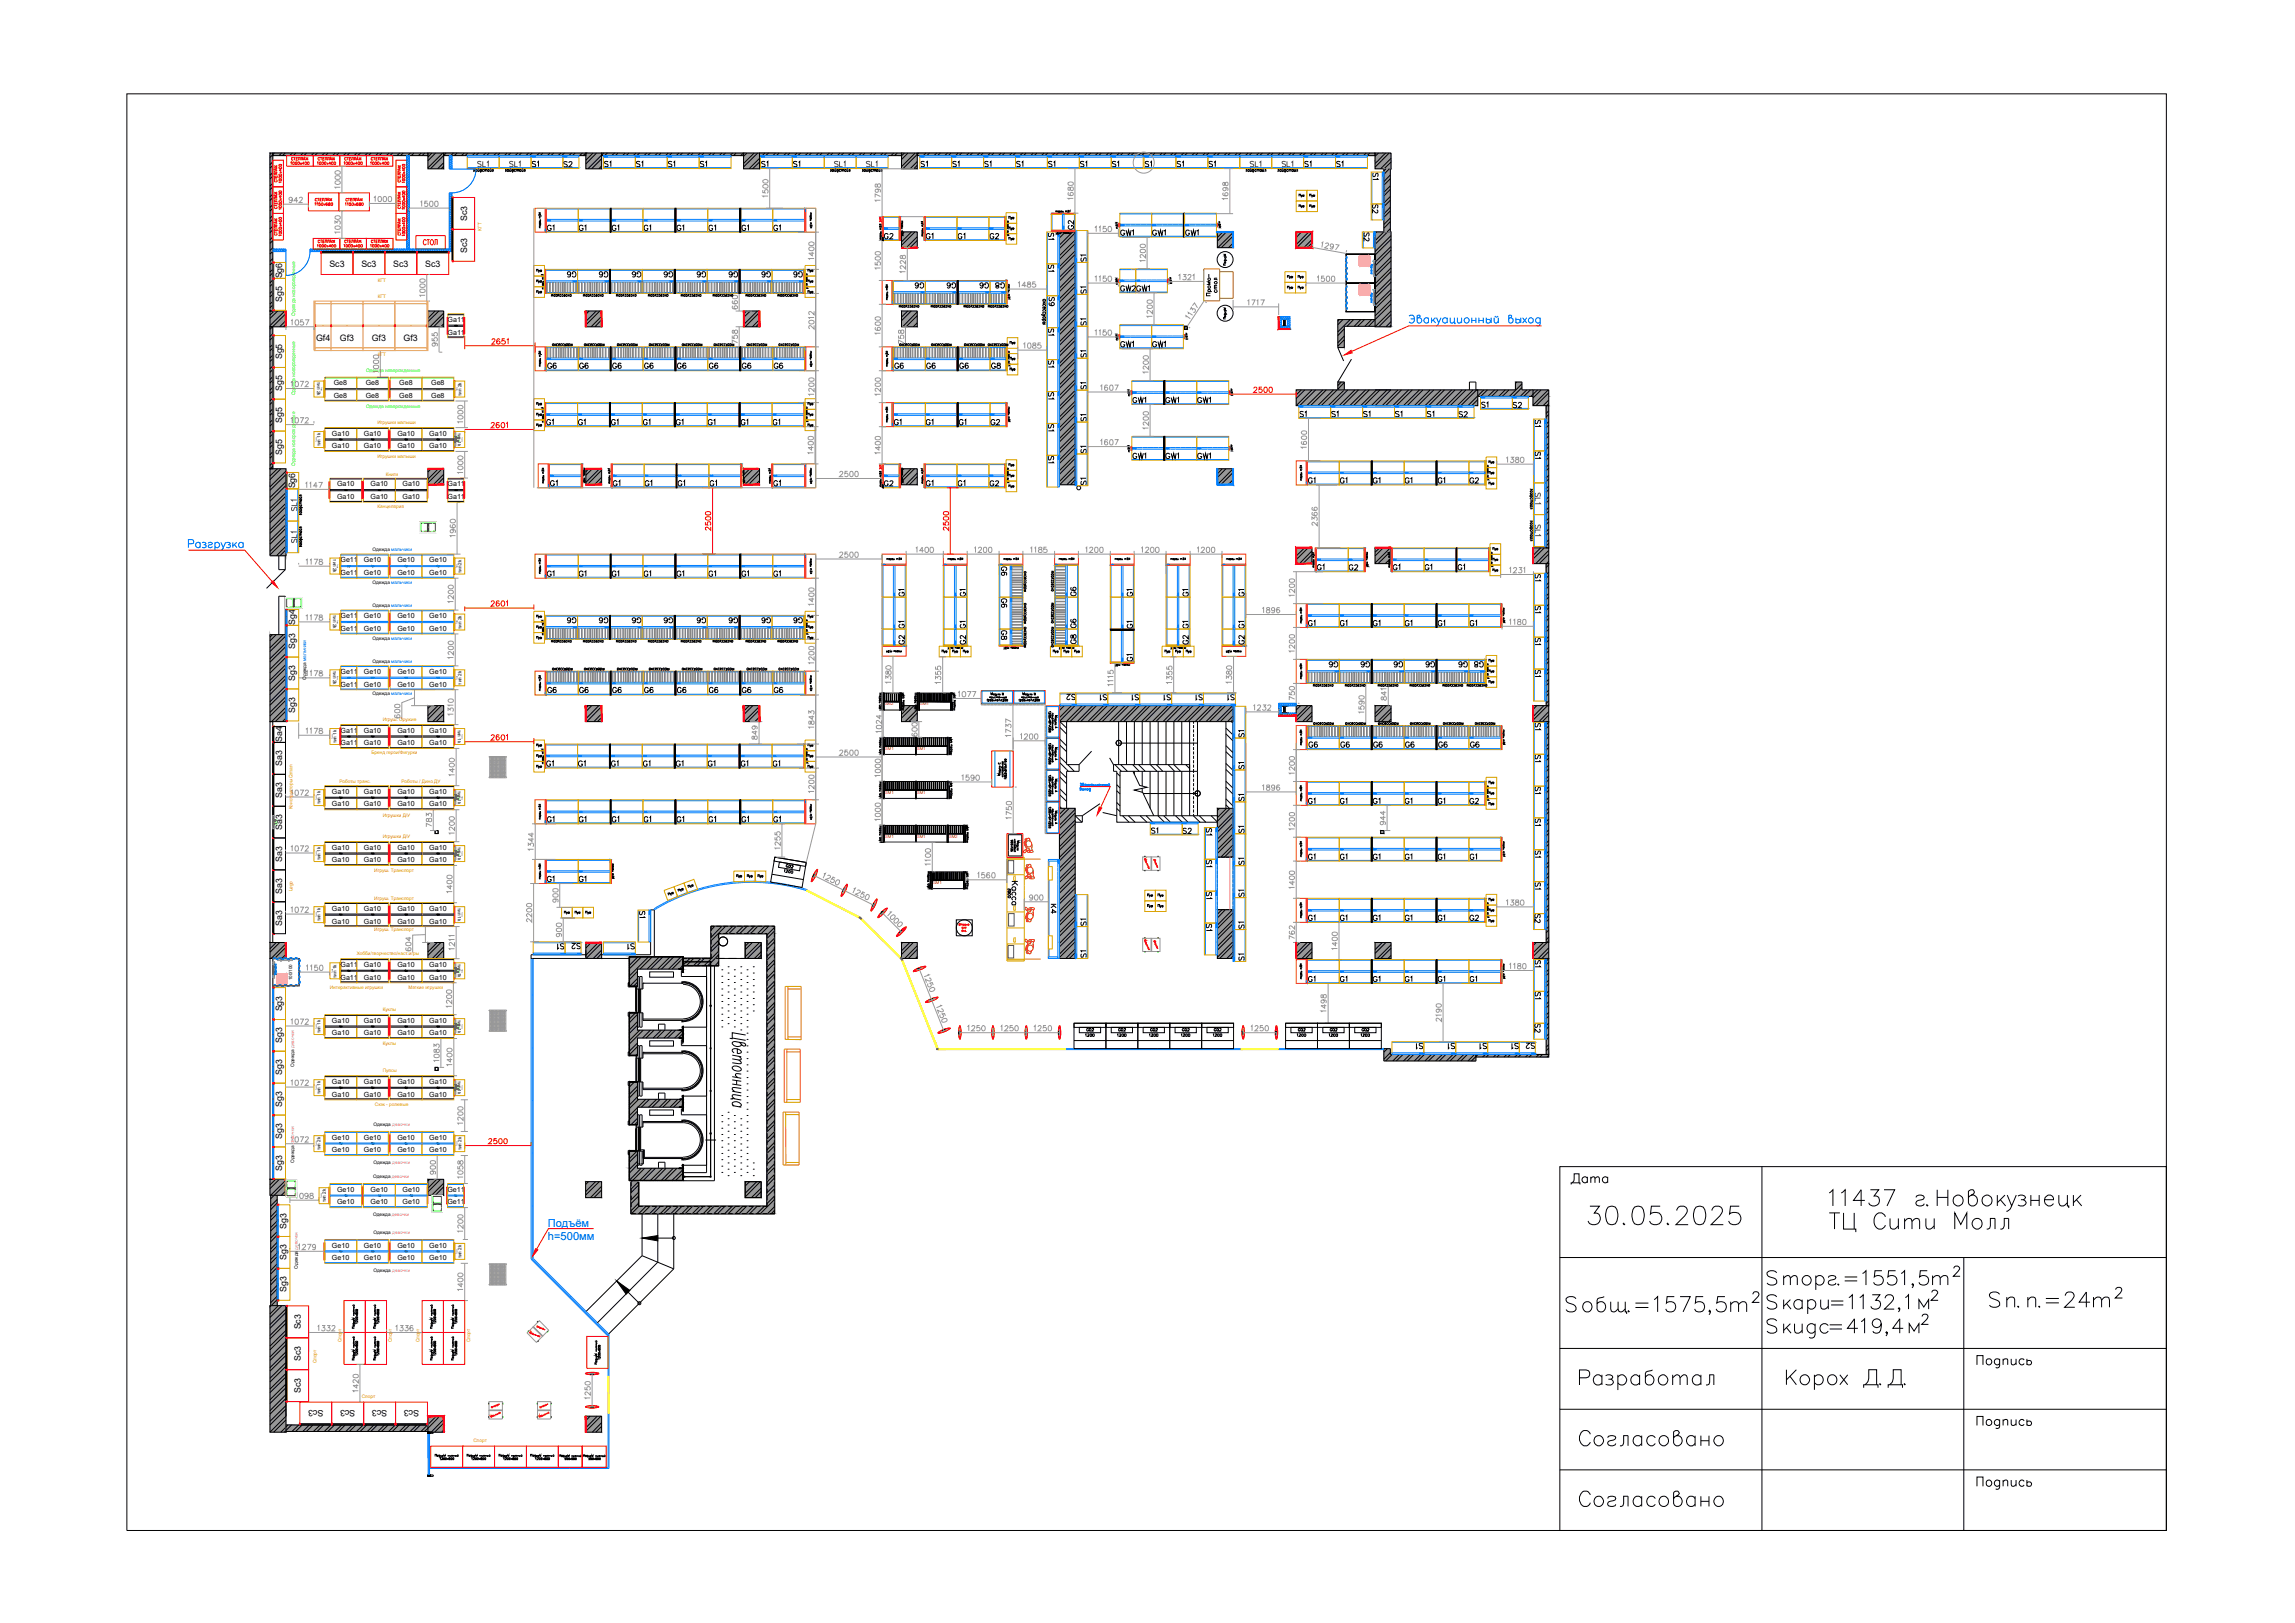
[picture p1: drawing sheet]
<svg xmlns="http://www.w3.org/2000/svg" width="420mm" height="297mm" viewBox="0 0 420 297" stroke-linecap="round" stroke-linejoin="round" font-family="sans-serif">
<defs><g id="words">
<g font-size="6.2">
<text x="287.9" y="266">Согласовано</text>
<text x="287.9" y="276.9">Согласовано</text>
</g>
<text font-size="5.3" x="286.5" y="218">Дата</text>
<g font-size="4">
<text x="96.3" y="31.7">S1</text>
<text x="109.4" y="31.7">S1</text>
<text x="115.4" y="31.7">S1</text>
<text x="121" y="31.7">S1</text>
<text x="127" y="31.7">S1</text>
<text x="143.9" y="31.7">S1</text>
<text x="167.2" y="31.7">S1</text>
<text x="173.2" y="31.7">S1</text>
<text x="179.2" y="31.7">S1</text>
<text x="184.9" y="31.7">S1</text>
<text x="190.9" y="31.7">S1</text>
<text x="202.5" y="31.7">S1</text>
<text x="214.1" y="31.7">S1</text>
<text x="220.1" y="31.7">S1</text>
<text x="237.8" y="31.7">S1</text>
<text x="243.4" y="31.7">S1</text>
<text x="253.3" y="34.2" transform="rotate(-90 253.3 34.2)">S1</text>
<text x="104.8" y="43.4">G1</text>
<text x="110.8" y="43.4">G1</text>
<text x="116.8" y="43.4">G1</text>
<text x="122.8" y="43.4">G1</text>
<text x="128.4" y="43.4">G1</text>
<text x="134.8" y="43.4">G1</text>
<text x="140.4" y="43.4">G1</text>
<text x="102.7" y="51.9">G6</text>
<text x="108.7" y="51.9">G6</text>
<text x="114.7" y="51.9">G6</text>
<text x="120.3" y="51.9">G6</text>
<text x="126.3" y="51.9">G6</text>
<text x="132.3" y="51.9">G6</text>
<text x="138.3" y="51.9">G6</text>
<text x="143.9" y="51.9">G6</text>
<text x="172.2" y="54">G6</text>
<text x="178.2" y="54">G6</text>
<text x="196.5" y="49">S1</text>
<text x="99.1" y="68.8">G6</text>
<text x="104.8" y="68.8">G6</text>
<text x="110.8" y="68.8">G6</text>
<text x="116.8" y="68.8">G6</text>
<text x="122.8" y="68.8">G6</text>
<text x="128.8" y="68.8">G6</text>
<text x="134.8" y="68.8">G6</text>
<text x="140.4" y="68.8">G6</text>
<text x="162.6" y="68.8">G6</text>
<text x="168.3" y="68.8">G6</text>
<text x="174.6" y="68.8">G6</text>
<text x="199.7" y="66.7" transform="rotate(-90 199.7 66.7)">S1</text>
<text x="239.9" y="77.6" transform="rotate(-90 239.9 77.6)">S1</text>
<text x="242.7" y="77.6">S1</text>
<text x="248.4" y="77.6">S1</text>
<text x="254.4" y="77.6">S1</text>
<text x="260" y="77.6">S1</text>
<text x="104.8" y="79">G1</text>
<text x="110.8" y="79">G1</text>
<text x="116.4" y="79">G1</text>
<text x="122.4" y="79">G1</text>
<text x="128.4" y="79">G1</text>
<text x="134.4" y="79">G1</text>
<text x="140.4" y="79">G1</text>
<text x="168.3" y="79">G1</text>
<text x="174.3" y="79">G1</text>
<text x="180.3" y="79">G2</text>
<text x="196.5" y="78.3">S1</text>
<text x="282.9" y="79.4" transform="rotate(-90 282.9 79.4)">S1</text>
<text x="196.5" y="90">S1</text>
<text x="247.3" y="89.6" transform="rotate(-90 247.3 89.6)">G1</text>
<text x="250.1" y="89.6">G1</text>
<text x="256.1" y="89.6">G1</text>
<text x="262.1" y="89.6">G1</text>
<text x="267.8" y="89.6">G2</text>
<text x="279.8" y="85">S1</text>
<text x="116.8" y="90.3">G1</text>
<text x="122.8" y="90.3">G1</text>
<text x="179.9" y="90.3">G2</text>
<text x="185.2" y="106.5" transform="rotate(-90 185.2 106.5)">G6</text>
<text x="245.9" y="105.5">G2</text>
<text x="259.6" y="105.5">G1</text>
<text x="265.6" y="105.5">G1</text>
<text x="166.5" y="110.4" transform="rotate(-90 166.5 110.4)">G1</text>
<text x="177.8" y="110.4" transform="rotate(-90 177.8 110.4)">G1</text>
<text x="185.2" y="112.5" transform="rotate(-90 185.2 112.5)">G6</text>
<text x="197.9" y="110.4" transform="rotate(-90 197.9 110.4)">G6</text>
<text x="208.1" y="110.4" transform="rotate(-90 208.1 110.4)">G1</text>
<text x="218.4" y="110.4" transform="rotate(-90 218.4 110.4)">G1</text>
<text x="228.6" y="110.4" transform="rotate(-90 228.6 110.4)">G1</text>
<text x="102.7" y="115.4">G6</text>
<text x="108.7" y="115.4">G6</text>
<text x="114.7" y="115.4">G6</text>
<text x="120.3" y="115.4">G6</text>
<text x="126.3" y="115.4">G6</text>
<text x="132.3" y="115.4">G6</text>
<text x="138.3" y="115.4">G6</text>
<text x="143.9" y="115.4">G6</text>
<text x="163.3" y="116.1">G1</text>
<text x="166.5" y="119.2" transform="rotate(-90 166.5 119.2)">G2</text>
<text x="174.6" y="116.1">G1</text>
<text x="177.8" y="119.2" transform="rotate(-90 177.8 119.2)">G2</text>
<text x="197.9" y="116.1" transform="rotate(-90 197.9 116.1)">G6</text>
<text x="205" y="116.1">G1</text>
<text x="215.2" y="116.1">G1</text>
<text x="218.4" y="119.2" transform="rotate(-90 218.4 119.2)">G2</text>
<text x="225.4" y="116.1">G1</text>
<text x="228.6" y="119.2" transform="rotate(-90 228.6 119.2)">G2</text>
<text x="247.3" y="115.7" transform="rotate(-90 247.3 115.7)">G1</text>
<text x="250.1" y="115.7">G1</text>
<text x="256.1" y="115.7">G1</text>
<text x="262.1" y="115.7">G1</text>
<text x="267.8" y="115.7">G1</text>
<text x="279.8" y="119.2">S1</text>
<text x="208.1" y="122.1" transform="rotate(-90 208.1 122.1)">G1</text>
<text x="242" y="123.5">G6</text>
<text x="248" y="123.5">G6</text>
<text x="254" y="123.5">G6</text>
<text x="260" y="123.5">G6</text>
<text x="266" y="123.5">G6</text>
<text x="279.8" y="124.9">S1</text>
<text x="99.1" y="128.1">G6</text>
<text x="104.8" y="128.1">G6</text>
<text x="110.8" y="128.1">G6</text>
<text x="116.8" y="128.1">G6</text>
<text x="122.8" y="128.1">G6</text>
<text x="128.8" y="128.1">G6</text>
<text x="134.8" y="128.1">G6</text>
<text x="140.4" y="128.1">G6</text>
<text x="209.2" y="129.5" transform="rotate(-90 209.2 129.5)">S1</text>
<text x="217.7" y="129.5">S1</text>
<text x="228.6" y="136.2" transform="rotate(-90 228.6 136.2)">S1</text>
<text x="238.5" y="137.9">G6</text>
<text x="244.1" y="137.9">G6</text>
<text x="250.1" y="137.9">G6</text>
<text x="256.1" y="137.9">G6</text>
<text x="262.1" y="137.9">G6</text>
<text x="268.1" y="137.9">G6</text>
<text x="279.8" y="134.8">S1</text>
<text x="98.8" y="141.5">G1</text>
<text x="104.8" y="141.5">G1</text>
<text x="110.8" y="141.5">G1</text>
<text x="116.4" y="141.5">G1</text>
<text x="122.4" y="141.5">G1</text>
<text x="128.4" y="141.5">G1</text>
<text x="134.4" y="141.5">G1</text>
<text x="140.4" y="141.5">G1</text>
<text x="228.6" y="141.8" transform="rotate(-90 228.6 141.8)">S1</text>
<text x="282.9" y="140.8" transform="rotate(-90 282.9 140.8)">S1</text>
<text x="225.4" y="147.8">S1</text>
<text x="279.8" y="146.4">S1</text>
<text x="104.8" y="151.7">G1</text>
<text x="110.8" y="151.7">G1</text>
<text x="116.8" y="151.7">G1</text>
<text x="122.8" y="151.7">G1</text>
<text x="128.4" y="151.7">G1</text>
<text x="134.8" y="151.7">G1</text>
<text x="209.5" y="153.8">S1</text>
<text x="225.4" y="153.5">S1</text>
<text x="282.9" y="152.4" transform="rotate(-90 282.9 152.4)">S1</text>
<text x="228.6" y="159.5" transform="rotate(-90 228.6 159.5)">S1</text>
<text x="279.8" y="158">S1</text>
<text x="104.8" y="162.6">G1</text>
<text x="228.6" y="165.5" transform="rotate(-90 228.6 165.5)">S1</text>
<text x="282.9" y="164" transform="rotate(-90 282.9 164)">S1</text>
<text x="115.7" y="169">S1</text>
<text x="199.7" y="170.7" transform="rotate(-90 199.7 170.7)">S1</text>
<text x="225.4" y="171.1">S1</text>
<text x="250.1" y="169.7">G1</text>
<text x="256.1" y="169.7">G1</text>
<text x="262.1" y="169.7">G1</text>
<text x="267.8" y="169.7">G2</text>
<text x="113.6" y="175">S1</text>
<text x="196.5" y="176.4">S1</text>
<text x="228.6" y="177.1" transform="rotate(-90 228.6 177.1)">S1</text>
<text x="247.3" y="181" transform="rotate(-90 247.3 181)">G1</text>
<text x="250.1" y="181">G1</text>
<text x="256.1" y="181">G1</text>
<text x="262.1" y="181">G1</text>
<text x="267.8" y="181">G1</text>
<text x="282.9" y="184.1" transform="rotate(-90 282.9 184.1)">S1</text>
<text x="258.2" y="193.3">S1</text>
<text x="273" y="193.3" transform="rotate(-90 273 193.3)">S1</text>
<text x="275.5" y="193.3">S1</text>
</g>
<g font-size="4" fill="#dda500">
<text x="102" y="31.7">S2</text>
<text x="253.3" y="40.2" transform="rotate(-90 253.3 40.2)">S2</text>
<text x="251.5" y="45.5" transform="rotate(-90 251.5 45.5)">S2</text>
<text x="266" y="77.6">S2</text>
<text x="275.9" y="75.8">S2</text>
<text x="215.2" y="153.8">S2</text>
<text x="103.4" y="175">S2</text>
<text x="282.9" y="190.1" transform="rotate(-90 282.9 190.1)">S2</text>
</g>
<g font-size="4" fill="#989898">
<text x="138.3" y="31.7">S1</text>
<text x="196.5" y="31.7">S1</text>
<text x="208.5" y="31.7">S1</text>
<text x="197.6" y="43" transform="rotate(-90 197.6 43)">G2</text>
<text x="166.2" y="54">G6</text>
<text x="194" y="57.1" transform="rotate(-90 194 57.1)">S9</text>
<text x="199.7" y="55" transform="rotate(-90 199.7 55)">S1</text>
<text x="196.5" y="60.7">S1</text>
<text x="196.5" y="72.3">S1</text>
<text x="196.5" y="84">S1</text>
<text x="160.5" y="90.3">G2</text>
<text x="279.8" y="107.6">S1</text>
<text x="279.8" y="113.2">S1</text>
<text x="241.7" y="115.7" transform="rotate(-90 241.7 115.7)">G1</text>
<text x="203.6" y="129.5" transform="rotate(-90 203.6 129.5)">S1</text>
<text x="212" y="129.5">S1</text>
<text x="226.8" y="129.5" transform="rotate(-90 226.8 129.5)">S1</text>
<text x="140.4" y="151.7">G1</text>
<text x="99.1" y="162.6">G1</text>
<text x="194.4" y="168.3" transform="rotate(-90 194.4 168.3)">K4</text>
<text x="247.3" y="169.7" transform="rotate(-90 247.3 169.7)">G1</text>
<text x="282.9" y="170" transform="rotate(-90 282.9 170)">S2</text>
<text x="100.9" y="175">S1</text>
<text x="279.8" y="178.2">S1</text>
<text x="263.9" y="193.3">S1</text>
</g>
<g font-size="4" fill="#007fff">
<text x="99.1" y="43.4">G1</text>
<text x="181" y="54">G8</text>
<text x="180.3" y="68.8">G8</text>
<text x="162.6" y="79">G1</text>
<text x="241.7" y="89.6" transform="rotate(-90 241.7 89.6)">G1</text>
<text x="99.5" y="90.3">G1</text>
<text x="114.3" y="90.3" transform="rotate(-90 114.3 90.3)">G1</text>
<text x="140.4" y="90.3">G1</text>
<text x="168.3" y="90.3">G1</text>
<text x="239.9" y="105.5">G1</text>
<text x="253.6" y="105.5">G1</text>
<text x="185.2" y="118.2" transform="rotate(-90 185.2 118.2)">G8</text>
<text x="197.9" y="118.9" transform="rotate(-90 197.9 118.9)">G8</text>
<text x="268.8" y="123.5">G8</text>
<text x="99.1" y="151.7">G1</text>
<text x="241.7" y="169.7" transform="rotate(-90 241.7 169.7)">G1</text>
<text x="241.7" y="181" transform="rotate(-90 241.7 181)">G1</text>
</g>
<text font-size="4" fill="#0ff" x="269.9" y="75.8">S1</text>
<g font-size="4" fill="#f00">
<text x="98.8" y="79">G1</text>
<text x="131.9" y="90.3" transform="rotate(-90 131.9 90.3)">G1</text>
<text x="177.4" y="90.3" transform="rotate(-90 177.4 90.3)">G1</text>
</g>
<g font-size="3.5">
<text x="160.5" y="44.8">G2</text>
<text x="174.3" y="44.8">G1</text>
<text x="179.9" y="44.8">G2</text>
<text x="193.7" y="45.2" transform="rotate(-90 193.7 45.2)">S1</text>
<text x="193.7" y="50.8" transform="rotate(-90 193.7 50.8)">S1</text>
<text x="193.7" y="62.4" transform="rotate(-90 193.7 62.4)">S1</text>
<text x="193.7" y="68.4" transform="rotate(-90 193.7 68.4)">S1</text>
<text x="193.7" y="74.1" transform="rotate(-90 193.7 74.1)">S1</text>
<text x="193.7" y="80.1" transform="rotate(-90 193.7 80.1)">S1</text>
<text x="193.7" y="86.1" transform="rotate(-90 193.7 86.1)">S1</text>
<text x="104.8" y="106.5">G1</text>
<text x="110.8" y="106.5">G1</text>
<text x="116.8" y="106.5">G1</text>
<text x="122.8" y="106.5">G1</text>
<text x="128.4" y="106.5">G1</text>
<text x="134.8" y="106.5">G1</text>
<text x="140.4" y="106.5">G1</text>
<text x="244.1" y="148.2">G1</text>
<text x="256.1" y="148.2">G1</text>
<text x="262.1" y="148.2">G1</text>
<text x="267.8" y="148.2">G2</text>
<text x="222.6" y="159.8" transform="rotate(-90 222.6 159.8)">S1</text>
<text x="244.1" y="158.4">G1</text>
<text x="250.1" y="158.4">G1</text>
<text x="256.1" y="158.4">G1</text>
<text x="262.1" y="158.4">G1</text>
<text x="267.8" y="158.4">G1</text>
<text x="222.6" y="165.8" transform="rotate(-90 222.6 165.8)">S1</text>
<text x="222.6" y="171.4" transform="rotate(-90 222.6 171.4)">S1</text>
</g>
<g font-size="3.5" fill="#007fff">
<text x="168.3" y="44.8">G1</text>
<text x="99.1" y="106.5">G1</text>
<text x="238.5" y="148.2">G1</text>
<text x="238.5" y="158.4">G1</text>
</g>
<g font-size="3.5" fill="#0f0">
<text x="85" y="82.2" transform="rotate(-90 85 82.2)">TV</text>
<text x="85" y="147.8" transform="rotate(-90 85 147.8)">TV</text>
<text x="51.5" y="152.4" transform="rotate(-90 51.5 152.4)">TV</text>
<text x="85" y="158" transform="rotate(-90 85 158)">TV</text>
<text x="85" y="179.6" transform="rotate(-90 85 179.6)">TV</text>
<text x="85" y="189.8" transform="rotate(-90 85 189.8)">TV</text>
<text x="85" y="200.7" transform="rotate(-90 85 200.7)">TV</text>
</g>
<g font-size="3.5" fill="#dda500">
<text x="194" y="129.1">S2</text>
<text x="278" y="193">S2</text>
</g>
<text font-size="3.5" fill="#989898" x="250.1" y="148.2">G1</text>
<text font-size="3.5" fill="#0ff" x="222.6" y="154.2" transform="rotate(-90 222.6 154.2)">S1</text>
<g font-size="3.1">
<text x="197.6" y="189.8">GD2</text>
<text x="203.6" y="189.8">GD2</text>
<text x="215.2" y="189.8">GD2</text>
<text x="236.4" y="189.8">GD2</text>
<text x="248" y="189.8">GD2</text>
</g>
<g font-size="2" fill="#00f">
<text x="100.3" y="224.6">Подъём</text>
<text x="100.3" y="227">h=500мм</text>
</g>
<g font-size="1.6">
<text x="85.5" y="40.5" transform="rotate(-90 85.5 40.5)">Sc3</text>
<text x="85.5" y="46.3" transform="rotate(-90 85.5 46.3)">Sc3</text>
<text x="51.6" y="51" transform="rotate(-90 51.6 51)">Sg6</text>
<text x="60.3" y="48.8">Sc3</text>
<text x="66.2" y="48.8">Sc3</text>
<text x="72" y="48.8">Sc3</text>
<text x="77.8" y="48.8">Sc3</text>
<text x="51.6" y="55.3" transform="rotate(-90 51.6 55.3)">Sg5</text>
<text x="51.6" y="65.8" transform="rotate(-90 51.6 65.8)">Sg5</text>
<text x="57.9" y="62.3">Gf4</text>
<text x="62.2" y="62.3">Gf3</text>
<text x="68.1" y="62.3">Gf3</text>
<text x="73.9" y="62.3">Gf3</text>
<text x="51.6" y="71.6" transform="rotate(-90 51.6 71.6)">Sg5</text>
<text x="51.6" y="77.4" transform="rotate(-90 51.6 77.4)">Sg5</text>
<text x="51.6" y="83.3" transform="rotate(-90 51.6 83.3)">Sg5</text>
<text x="54" y="89.4" transform="rotate(-90 54 89.4)">Sg6</text>
<text x="54" y="118.8" transform="rotate(-90 54 118.8)">Sg3</text>
<text x="54" y="114.4" transform="rotate(-90 54 114.4)">Sg4</text>
<text x="54" y="124.6" transform="rotate(-90 54 124.6)">Sg3</text>
<text x="54" y="130.5" transform="rotate(-90 54 130.5)">Sg3</text>
<text x="51.6" y="135.8" transform="rotate(-90 51.6 135.8)">Sa4</text>
<text x="51.6" y="140.2" transform="rotate(-90 51.6 140.2)">Sa3</text>
<text x="51.6" y="146.1" transform="rotate(-90 51.6 146.1)">Sa3</text>
<text x="51.6" y="151.9" transform="rotate(-90 51.6 151.9)">Sa3</text>
<text x="51.6" y="157.7" transform="rotate(-90 51.6 157.7)">Sa3</text>
<text x="51.6" y="163.6" transform="rotate(-90 51.6 163.6)">Sa3</text>
<text x="51.6" y="169.4" transform="rotate(-90 51.6 169.4)">Sa3</text>
<text x="51.6" y="185.1" transform="rotate(-90 51.6 185.1)">Sg3</text>
<text x="51.6" y="190.9" transform="rotate(-90 51.6 190.9)">Sg3</text>
<text x="51.6" y="196.8" transform="rotate(-90 51.6 196.8)">Sg3</text>
<text x="51.6" y="202.6" transform="rotate(-90 51.6 202.6)">Sg3</text>
<text x="51.6" y="208.4" transform="rotate(-90 51.6 208.4)">Sg3</text>
<text x="51.6" y="214.3" transform="rotate(-90 51.6 214.3)">Sg3</text>
<text x="52.5" y="224.9" transform="rotate(-90 52.5 224.9)">Sg3</text>
<text x="52.5" y="230.7" transform="rotate(-90 52.5 230.7)">Sg3</text>
<text x="52.5" y="236.5" transform="rotate(-90 52.5 236.5)">Sg3</text>
<text x="55.1" y="243.3" transform="rotate(-90 55.1 243.3)">Sc3</text>
<text x="55.1" y="249.2" transform="rotate(-90 55.1 249.2)">Sc3</text>
<text x="55.1" y="255" transform="rotate(-90 55.1 255)">Sc3</text>
<text x="59.2" y="258" transform="rotate(-180 59.2 258)">Sc3</text>
<text x="65.1" y="258" transform="rotate(-180 65.1 258)">Sc3</text>
<text x="70.9" y="258" transform="rotate(-180 70.9 258)">Sc3</text>
<text x="76.7" y="258" transform="rotate(-180 76.7 258)">Sc3</text>
</g>
<g font-size="1.3">
<text x="81.9" y="58.9">Ga11</text>
<text x="81.9" y="61.2">Ga11</text>
<text x="61.1" y="70.5">Ge8</text>
<text x="67" y="70.5">Ge8</text>
<text x="73.1" y="70.5">Ge8</text>
<text x="78.9" y="70.5">Ge8</text>
<text x="61.1" y="72.8">Ge8</text>
<text x="67" y="72.8">Ge8</text>
<text x="73.1" y="72.8">Ge8</text>
<text x="78.9" y="72.8">Ge8</text>
<text x="60.8" y="79.7">Ga10</text>
<text x="60.8" y="82.1">Ga10</text>
<text x="66.6" y="79.7">Ga10</text>
<text x="66.6" y="82.1">Ga10</text>
<text x="72.8" y="79.7">Ga10</text>
<text x="72.8" y="82.1">Ga10</text>
<text x="78.6" y="79.7">Ga10</text>
<text x="78.6" y="82.1">Ga10</text>
<text x="61.7" y="89">Ga10</text>
<text x="67.8" y="89">Ga10</text>
<text x="73.7" y="89">Ga10</text>
<text x="81.9" y="89">Ga11</text>
<text x="61.7" y="91.3">Ga10</text>
<text x="67.8" y="91.3">Ga10</text>
<text x="73.7" y="91.3">Ga10</text>
<text x="81.9" y="91.3">Ga11</text>
<text x="62.3" y="102.9">Ge11</text>
<text x="62.3" y="105.2">Ge11</text>
<text x="66.6" y="102.9">Ge10</text>
<text x="66.6" y="105.2">Ge10</text>
<text x="72.8" y="102.9">Ge10</text>
<text x="72.8" y="105.2">Ge10</text>
<text x="78.6" y="102.9">Ge10</text>
<text x="78.6" y="105.2">Ge10</text>
<text x="62.3" y="113.1">Ge11</text>
<text x="66.6" y="113.1">Ge10</text>
<text x="72.8" y="113.1">Ge10</text>
<text x="78.6" y="113.1">Ge10</text>
<text x="62.3" y="115.4">Ge11</text>
<text x="66.6" y="115.4">Ge10</text>
<text x="72.8" y="115.4">Ge10</text>
<text x="78.6" y="115.4">Ge10</text>
<text x="62.3" y="123.3">Ge11</text>
<text x="62.3" y="125.7">Ge11</text>
<text x="66.6" y="123.3">Ge10</text>
<text x="66.6" y="125.7">Ge10</text>
<text x="72.8" y="123.3">Ge10</text>
<text x="72.8" y="125.7">Ge10</text>
<text x="78.6" y="123.3">Ge10</text>
<text x="78.6" y="125.7">Ge10</text>
<text x="62.3" y="134.1">Ga11</text>
<text x="62.3" y="136.4">Ga11</text>
<text x="66.6" y="134.1">Ga10</text>
<text x="66.6" y="136.4">Ga10</text>
<text x="72.8" y="134.1">Ga10</text>
<text x="72.8" y="136.4">Ga10</text>
<text x="78.6" y="134.1">Ga10</text>
<text x="78.6" y="136.4">Ga10</text>
<text x="60.8" y="145.3">Ga10</text>
<text x="60.8" y="147.6">Ga10</text>
<text x="66.6" y="145.3">Ga10</text>
<text x="66.6" y="147.6">Ga10</text>
<text x="72.8" y="145.3">Ga10</text>
<text x="72.8" y="147.6">Ga10</text>
<text x="78.6" y="145.3">Ga10</text>
<text x="78.6" y="147.6">Ga10</text>
<text x="60.8" y="155.5">Ga10</text>
<text x="66.6" y="155.5">Ga10</text>
<text x="72.8" y="155.5">Ga10</text>
<text x="78.6" y="155.5">Ga10</text>
<text x="60.8" y="157.8">Ga10</text>
<text x="66.6" y="157.8">Ga10</text>
<text x="72.8" y="157.8">Ga10</text>
<text x="78.6" y="157.8">Ga10</text>
<text x="60.8" y="166.7">Ga10</text>
<text x="66.6" y="166.7">Ga10</text>
<text x="72.8" y="166.7">Ga10</text>
<text x="78.6" y="166.7">Ga10</text>
<text x="60.8" y="169">Ga10</text>
<text x="66.6" y="169">Ga10</text>
<text x="72.8" y="169">Ga10</text>
<text x="78.6" y="169">Ga10</text>
<text x="62.3" y="177">Ga11</text>
<text x="62.3" y="179.3">Ga11</text>
<text x="66.6" y="177">Ga10</text>
<text x="66.6" y="179.3">Ga10</text>
<text x="72.8" y="177">Ga10</text>
<text x="72.8" y="179.3">Ga10</text>
<text x="78.6" y="177">Ga10</text>
<text x="78.6" y="179.3">Ga10</text>
<text x="60.8" y="187.2">Ga10</text>
<text x="60.8" y="189.5">Ga10</text>
<text x="66.6" y="187.2">Ga10</text>
<text x="66.6" y="189.5">Ga10</text>
<text x="72.8" y="187.2">Ga10</text>
<text x="72.8" y="189.5">Ga10</text>
<text x="78.6" y="187.2">Ga10</text>
<text x="78.6" y="189.5">Ga10</text>
<text x="60.8" y="198.4">Ga10</text>
<text x="60.8" y="200.7">Ga10</text>
<text x="66.6" y="198.4">Ga10</text>
<text x="66.6" y="200.7">Ga10</text>
<text x="72.8" y="198.4">Ga10</text>
<text x="72.8" y="200.7">Ga10</text>
<text x="78.6" y="198.4">Ga10</text>
<text x="78.6" y="200.7">Ga10</text>
<text x="60.8" y="208.6">Ge10</text>
<text x="66.6" y="208.6">Ge10</text>
<text x="72.8" y="208.6">Ge10</text>
<text x="78.6" y="208.6">Ge10</text>
<text x="60.8" y="210.9">Ge10</text>
<text x="66.6" y="210.9">Ge10</text>
<text x="72.8" y="210.9">Ge10</text>
<text x="78.6" y="210.9">Ge10</text>
<text x="61.7" y="218.1">Ge10</text>
<text x="61.7" y="220.4">Ge10</text>
<text x="67.8" y="218.1">Ge10</text>
<text x="67.8" y="220.4">Ge10</text>
<text x="73.7" y="218.1">Ge10</text>
<text x="73.7" y="220.4">Ge10</text>
<text x="81.9" y="218.1">Ge11</text>
<text x="81.9" y="220.4">Ge11</text>
<text x="60.8" y="228.3">Ge10</text>
<text x="60.8" y="230.7">Ge10</text>
<text x="66.6" y="228.3">Ge10</text>
<text x="66.6" y="230.7">Ge10</text>
<text x="72.8" y="228.3">Ge10</text>
<text x="72.8" y="230.7">Ge10</text>
<text x="78.6" y="228.3">Ge10</text>
<text x="78.6" y="230.7">Ge10</text>
</g>
<g font-size=".9" fill="#ff7f00">
<text x="88.1" y="42.2" transform="rotate(-90 88.1 42.2)">КГТ</text>
<text x="69.2" y="51.6">КГТ</text>
<text x="69.2" y="54.5">КГТ</text>
<text x="69.2" y="65.2">КГТ</text>
<text x="69.1" y="77.7">Игрушки малыши</text>
<text x="69.1" y="83.8">Игрушки малыши</text>
<text x="70.6" y="87.1">Книги</text>
<text x="69.1" y="93">Канцелярия</text>
<text x="70.1" y="131.9">Игруш. Оружие</text>
<text x="68" y="138">Бренд герои/Фигурки</text>
<text x="62.1" y="143.2">Роботы транс.</text>
<text x="73.5" y="143.2">Роботы / Дино ДУ</text>
<text x="53.6" y="148.1" transform="rotate(-90 53.6 148.1)">Конструкторы Qman</text>
<text x="70.1" y="149.5">Игрушки Д/У</text>
<text x="70.1" y="153.3">Игрушки Д/У</text>
<text x="68.5" y="159.5">Игруш. Транспорт</text>
<text x="53.5" y="163.1" transform="rotate(-90 53.5 163.1)">Lego</text>
<text x="68.5" y="164.7">Игруш. Транспорт</text>
<text x="68.5" y="170.5">Игруш. Транспорт</text>
<text x="65.3" y="174.8">Хобби/творчество/наст.игры</text>
<text x="60.4" y="181">Интерактивные игрушки</text>
<text x="70.1" y="185">Куклы</text>
<text x="74.8" y="181">Мягкие игрушки</text>
<text x="70.1" y="191.2">Куклы</text>
<text x="70.1" y="196.2">Пупсы</text>
<text x="68.7" y="202.4">Сюж - ролевые</text>
<text x="62.5" y="245.6" transform="rotate(-90 62.5 245.6)">Спорт</text>
<text x="71.7" y="245.6" transform="rotate(-90 71.7 245.6)">Спорт</text>
<text x="76.8" y="245.6" transform="rotate(-90 76.8 245.6)">Спорт</text>
<text x="86" y="245.6" transform="rotate(-90 86 245.6)">Спорт</text>
<text x="57.9" y="249.5" transform="rotate(-90 57.9 249.5)">Спорт</text>
<text x="66.2" y="255.8">Спорт</text>
<text x="86.7" y="264">Спорт</text>
</g>
<g font-size=".9" fill="#0f0">
<text x="54" y="57.8" transform="rotate(-90 54 57.8)">Одежда новорожденные</text>
<text x="67" y="68.1">Одежда новорожденные</text>
<text x="54" y="72.4" transform="rotate(-90 54 72.4)">Одежда новорожденные</text>
<text x="67" y="74.7">Одежда новорожденные</text>
<text x="54" y="85.3" transform="rotate(-90 54 85.3)">Одежда новорожденные</text>
</g>
<g font-size=".9">
<text x="68.2" y="100.9">Одежда мальчики</text>
<text x="68.2" y="106.9">Одежда мальчики</text>
<text x="68.2" y="111.1">Одежда мальчики</text>
<text x="68.2" y="117.1">Одежда мальчики</text>
<text x="56.1" y="124.4" transform="rotate(-90 56.1 124.4)">Одежда мальчики</text>
<text x="68.2" y="121.3">Одежда мальчики</text>
<text x="68.2" y="127.3">Одежда мальчики</text>
<text x="53.8" y="195.3" transform="rotate(-90 53.8 195.3)">Одежда девочки</text>
<text x="68.4" y="206">Одежда девочки</text>
<text x="53.8" y="212.9" transform="rotate(-90 53.8 212.9)">Одежда девочки</text>
<text x="68.3" y="215.5">Одежда девочки</text>
<text x="68.4" y="213">Одежда девочки</text>
<text x="68.3" y="222.6">Одежда девочки</text>
<text x="68.4" y="225.8">Одежда девочки</text>
<text x="54.5" y="232.2" transform="rotate(-90 54.5 232.2)">Одежда</text>
<text x="68.4" y="232.8">Одежда девочки</text>
</g>
<text font-size=".9" fill="#f0f" x="54.5" y="228.7" transform="rotate(-90 54.5 228.7)">девочки</text>
<g font-size=".8">
<text x="58.1" y="70" transform="rotate(90 58.1 70)">тип 2k</text>
<text x="84.5" y="72.5" transform="rotate(-90 84.5 72.5)">тип 2k</text>
<text x="58.7" y="81.7" transform="rotate(-90 58.7 81.7)">тип 1k</text>
<text x="83.8" y="79.2" transform="rotate(90 83.8 79.2)">тип 1k</text>
<text x="61" y="102.4" transform="rotate(90 61 102.4)">тип 2k</text>
<text x="84.5" y="104.8" transform="rotate(-90 84.5 104.8)">тип 2k</text>
<text x="61" y="112.6" transform="rotate(90 61 112.6)">тип 2k</text>
<text x="84.5" y="115.1" transform="rotate(-90 84.5 115.1)">тип 2k</text>
<text x="61" y="122.8" transform="rotate(90 61 122.8)">тип 2k</text>
<text x="84.5" y="125.3" transform="rotate(-90 84.5 125.3)">тип 2k</text>
<text x="61.6" y="136" transform="rotate(-90 61.6 136)">тип 1k</text>
<text x="83.8" y="133.5" transform="rotate(90 83.8 133.5)">тип 1k</text>
<text x="58.7" y="147.2" transform="rotate(-90 58.7 147.2)">тип 1k</text>
<text x="83.8" y="144.8" transform="rotate(90 83.8 144.8)">тип 1k</text>
<text x="83.8" y="155" transform="rotate(90 83.8 155)">тип 1k</text>
<text x="58.7" y="157.5" transform="rotate(-90 58.7 157.5)">тип 1k</text>
<text x="83.8" y="166.1" transform="rotate(90 83.8 166.1)">тип 1k</text>
<text x="58.7" y="168.6" transform="rotate(-90 58.7 168.6)">тип 1k</text>
<text x="53.5" y="179.4" transform="rotate(-90 53.5 179.4)">100/100</text>
<text x="61.6" y="178.9" transform="rotate(-90 61.6 178.9)">тип 1k</text>
<text x="83.8" y="176.4" transform="rotate(90 83.8 176.4)">тип 1k</text>
<text x="58.7" y="189.1" transform="rotate(-90 58.7 189.1)">тип 1k</text>
<text x="83.8" y="186.6" transform="rotate(90 83.8 186.6)">тип 1k</text>
<text x="83.8" y="197.8" transform="rotate(90 83.8 197.8)">тип 1k</text>
<text x="58.7" y="200.3" transform="rotate(-90 58.7 200.3)">тип 1k</text>
<text x="58.7" y="210.6" transform="rotate(-90 58.7 210.6)">тип 2k</text>
<text x="84.5" y="210.6" transform="rotate(-90 84.5 210.6)">тип 2k</text>
<text x="59.7" y="220.1" transform="rotate(-90 59.7 220.1)">тип 2k</text>
<text x="84.5" y="230.3" transform="rotate(-90 84.5 230.3)">тип 2k</text>
</g>
<g font-size=".8" fill="#991b1e">
<text x="161.9" y="129.1">GM2</text>
<text x="168.4" y="129.1">GM1</text>
<text x="162" y="137.2">GM1</text>
<text x="167.8" y="137.2">GM1</text>
<text x="162" y="145.3">GM1</text>
<text x="167.8" y="145.3">GM1</text>
<text x="162" y="153.3">GM1</text>
<text x="167.8" y="153.3">GM1</text>
<text x="173.6" y="153.3">GM2</text>
<text x="170.8" y="161.8">GM1</text>
</g>
<g font-size=".3">
<text x="58.8" y="70.8" transform="rotate(90 58.8 70.8)">Торец</text>
<text x="83.8" y="71.6" transform="rotate(-90 83.8 71.6)">Торец</text>
<text x="58" y="80.8" transform="rotate(-90 58 80.8)">Торец</text>
<text x="84.6" y="80" transform="rotate(90 84.6 80)">Торец</text>
<text x="61.7" y="103.2" transform="rotate(90 61.7 103.2)">Торец</text>
<text x="83.8" y="104" transform="rotate(-90 83.8 104)">Торец</text>
<text x="61.7" y="113.4" transform="rotate(90 61.7 113.4)">Торец</text>
<text x="83.8" y="114.2" transform="rotate(-90 83.8 114.2)">Торец</text>
<text x="61.7" y="123.6" transform="rotate(90 61.7 123.6)">Торец</text>
<text x="83.8" y="124.4" transform="rotate(-90 83.8 124.4)">Торец</text>
<text x="60.9" y="135.2" transform="rotate(-90 60.9 135.2)">Торец</text>
<text x="84.6" y="134.4" transform="rotate(90 84.6 134.4)">Торец</text>
<text x="58" y="146.4" transform="rotate(-90 58 146.4)">Торец</text>
<text x="84.6" y="145.6" transform="rotate(90 84.6 145.6)">Торец</text>
<text x="84.6" y="155.8" transform="rotate(90 84.6 155.8)">Торец</text>
<text x="58" y="156.6" transform="rotate(-90 58 156.6)">Торец</text>
<text x="58" y="167.8" transform="rotate(-90 58 167.8)">Торец</text>
<text x="84.6" y="167" transform="rotate(90 84.6 167)">Торец</text>
<text x="60.9" y="178.1" transform="rotate(-90 60.9 178.1)">Торец</text>
<text x="84.6" y="177.3" transform="rotate(90 84.6 177.3)">Торец</text>
<text x="58" y="188.3" transform="rotate(-90 58 188.3)">Торец</text>
<text x="84.6" y="187.5" transform="rotate(90 84.6 187.5)">Торец</text>
<text x="58" y="199.5" transform="rotate(-90 58 199.5)">Торец</text>
<text x="84.6" y="198.7" transform="rotate(90 84.6 198.7)">Торец</text>
<text x="58" y="209.7" transform="rotate(-90 58 209.7)">Торец</text>
<text x="83.8" y="209.7" transform="rotate(-90 83.8 209.7)">Торец</text>
<text x="58.9" y="219.2" transform="rotate(-90 58.9 219.2)">Торец</text>
<text x="83.8" y="229.4" transform="rotate(-90 83.8 229.4)">Торец</text>
</g>
<g font-size=".2">
<text x="82.9" y="39.3" transform="rotate(-90 82.9 39.3)">2250</text>
<text x="61.5" y="46.2">2250</text>
<text x="67.3" y="46.2">2250</text>
<text x="73.1" y="46.2">2250</text>
<text x="79" y="46.2">2250</text>
<text x="82.9" y="45.1" transform="rotate(-90 82.9 45.1)">2250</text>
<text x="50.1" y="49.8" transform="rotate(-90 50.1 49.8)">2250</text>
<text x="50.1" y="54.1" transform="rotate(-90 50.1 54.1)">2250</text>
<text x="58.9" y="59.7">1500</text>
<text x="63.3" y="59.7">1500</text>
<text x="69.1" y="59.7">1500</text>
<text x="75" y="59.7">1500</text>
<text x="50.1" y="64.5" transform="rotate(-90 50.1 64.5)">2250</text>
<text x="50.1" y="70.4" transform="rotate(-90 50.1 70.4)">2250</text>
<text x="50.1" y="76.2" transform="rotate(-90 50.1 76.2)">2250</text>
<text x="50.1" y="82.1" transform="rotate(-90 50.1 82.1)">2250</text>
<text x="52.5" y="88.2" transform="rotate(-90 52.5 88.2)">2250</text>
<text x="52.5" y="113.2" transform="rotate(-90 52.5 113.2)">2250</text>
<text x="52.5" y="117.6" transform="rotate(-90 52.5 117.6)">2250</text>
<text x="52.5" y="123.4" transform="rotate(-90 52.5 123.4)">2250</text>
<text x="52.5" y="129.3" transform="rotate(-90 52.5 129.3)">2250</text>
<text x="50.1" y="134.6" transform="rotate(-90 50.1 134.6)">2250</text>
<text x="50.1" y="139" transform="rotate(-90 50.1 139)">2250</text>
<text x="50.1" y="144.9" transform="rotate(-90 50.1 144.9)">2250</text>
<text x="50.1" y="150.7" transform="rotate(-90 50.1 150.7)">2250</text>
<text x="50.1" y="156.5" transform="rotate(-90 50.1 156.5)">2250</text>
<text x="50.1" y="162.4" transform="rotate(-90 50.1 162.4)">2250</text>
<text x="50.1" y="168.2" transform="rotate(-90 50.1 168.2)">2250</text>
<text x="50.1" y="183.9" transform="rotate(-90 50.1 183.9)">2250</text>
<text x="50.1" y="189.7" transform="rotate(-90 50.1 189.7)">2250</text>
<text x="50.1" y="195.6" transform="rotate(-90 50.1 195.6)">2250</text>
<text x="50.1" y="201.4" transform="rotate(-90 50.1 201.4)">2250</text>
<text x="50.1" y="207.2" transform="rotate(-90 50.1 207.2)">2250</text>
<text x="50.1" y="213.1" transform="rotate(-90 50.1 213.1)">2250</text>
<text x="50.9" y="223.6" transform="rotate(-90 50.9 223.6)">2250</text>
<text x="50.9" y="229.5" transform="rotate(-90 50.9 229.5)">2250</text>
<text x="50.9" y="235.3" transform="rotate(-90 50.9 235.3)">2250</text>
<text x="52.5" y="242.2" transform="rotate(-90 52.5 242.2)">2250</text>
<text x="52.5" y="248" transform="rotate(-90 52.5 248)">2250</text>
<text x="52.5" y="253.8" transform="rotate(-90 52.5 253.8)">2250</text>
<text x="58.1" y="260.6" transform="rotate(-180 58.1 260.6)">2250</text>
<text x="63.9" y="260.6" transform="rotate(-180 63.9 260.6)">2250</text>
<text x="69.8" y="260.6" transform="rotate(-180 69.8 260.6)">2250</text>
<text x="75.6" y="260.6" transform="rotate(-180 75.6 260.6)">2250</text>
</g>
</g></defs>
<g fill="none" stroke="#000" stroke-width=".18">
<path d="M23.2 17.2h373.4v262.9h-373.4zM49.4 28h.5v28.9h-.5zM49.9 28h28.4v.5h-28.4zM81.2 28h26.1v.5h-26.1zM110.1 28h26v.5h-26zM111.7 38.1l.1 4.4zM111.8 38.1l.1 4.4zM123.6 38.1v4.4zM123.6 38.1h.2v4.4h-.2zM135.4 38.1h.1v4.4h-.1zM135.5 38.1l.1 4.4zM139.1 28h25.9v.5h-25.9z"/>
<path d="M167.9 28h83.8v.5h-83.8zM216.6 39h.2v4.4h-.2zM216.8 39l.1 4.4zM49.4 59.8h.5v26h-.5zM111.6 49.3l.1 4.4zM111.7 49.3v4.4zM123.4 49.3l.1 4.4zM123.5 49.3h.1v4.4h-.1zM135.3 49.3h.1v4.4h-.1zM135.4 49.3l.1 4.4zM175.2 51.3h.1v4.4h-.1zM175.3 51.3l.1 4.4z"/>
<path d="M224.1 57.4h.3l.1 .2M224.1 56.8h.3l-.3 .2M224.1 47.6h.3l.1 .1M224.1 46.9l.3 .1-.3 .1M224.1 57.1h.3M224.1 47.2h.3M224.2 57.4l-.1 .2h.2h.1v-.2M224.2 47.6l-.1 .1 .2 .1 .1-.1v-.1M224.4 57.1v.2h-.3M224.4 47.2v.2h-.3M224.4 58.1h-.4v.3h.4M224.4 56.8l.2 .2"/>
<path d="M224.4 56.4h-.3l.3 .1-.3 .2h.3M224.4 48.3h-.4v.2h.4M224.4 47l.2 .1M224.4 46.6h-.3l.3 .1-.3 .1h.3M111.6 73.7l.1 4.4zM111.7 73.7v4.4zM111.7 63.5l.1 4.3zM111.8 63.5l.1 4.3zM123.4 73.7l.1 4.4zM123.5 73.7h.1v4.4h-.1zM123.6 63.5v4.3zM123.6 63.5h.2v4.3h-.2z"/>
<path d="M135.3 73.7h.1v4.4h-.1zM135.4 63.5h.1v4.3h-.1zM135.4 73.7l.1 4.4zM135.5 63.5l.1 4.3zM175.2 73.7h.1v4.4h-.1zM175.2 63.5h.1v4.3h-.1zM175.3 73.7l.1 4.4zM175.3 63.5l.1 4.3zM213 79.9l.1 4.3zM213 69.7l.1 4.3zM213.1 79.9h.2v4.3h-.2zM213.1 69.7h.2v4.3h-.2z"/>
<path d="M283.1 74.2h.4v26.1h-.4zM123.8 84.9l.1 4.4zM123.9 84.9v4.4zM251 84.4l.1 4.4zM251.1 84.4h.1v4.4h-.1zM262.9 84.4h.1v4.4h-.1zM263 84.4l.1 4.4zM52.2 104.3l-3.4 3.4M111.6 112.6l.1 4.4zM111.7 112.6v4.4zM111.7 101.4l.1 4.4zM111.8 101.4l.1 4.4z"/>
<path d="M123.4 112.6l.1 4.4zM123.5 112.6h.1v4.4h-.1zM123.6 101.4v4.4zM123.6 101.4h.2v4.4h-.2zM135.3 112.6h.1v4.4h-.1zM135.4 101.4h.1v4.4h-.1zM135.4 112.6l.1 4.4zM135.5 101.4l.1 4.4zM203.3 115.3h4.3zM203.3 115.1h4.3v.2h-4.3zM251 110.5l.1 4.3zM251.1 110.5h.1v4.3h-.1z"/>
<path d="M262.9 110.5h.1v4.3h-.1zM263 110.5l.1 4.3zM266.6 100.3v4.3zM266.6 100.3l.1 4.3zM283.1 103.2h.4v25.9h-.4zM49.4 132.1h.5v40.4h-.5zM111.6 136.2l.1 4.4zM111.7 136.2v4.4zM111.7 122.8l.1 4.4zM111.8 122.8l.1 4.4zM123.4 136.2l.1 4.4zM123.5 136.2h.1v4.4h-.1z"/>
<path d="M123.6 122.8v4.4zM123.6 122.8h.2v4.4h-.2zM135.3 136.2h.1v4.4h-.1zM135.4 122.8h.1v4.4h-.1zM135.4 136.2l.1 4.4zM135.5 122.8l.1 4.4zM161.7 126.8h.1v3.2h-.1zM161.8 126.9h2.9v3h-2.9zM161.8 128.3h2.9v.2h-2.9zM162 126.9v1.4zM162.3 126.9l.1 1.4zM162.7 126.9v1.4z"/>
<path d="M163.1 126.9v1.4zM163.4 126.9v1.4zM163.8 126.9v1.4zM164.1 126.9l.1 1.4zM164.5 126.9v1.4zM164.7 126.8l.1 3.2zM251 120.7l.1 4.4zM251 132.8l.1 4.4zM251.1 120.7h.1v4.4h-.1zM251.1 132.8h.1v4.4h-.1zM262.9 120.7h.1v4.4h-.1zM262.9 132.8h.1v4.4h-.1z"/>
<path d="M263 120.7l.1 4.4zM263 132.8l.1 4.4zM283.1 132.1h.4v40.4h-.4zM111.7 146.4l.1 4.4zM111.8 146.4l.1 4.4zM123.6 146.4v4.4zM123.6 146.4h.2v4.4h-.2zM135.4 146.4h.1v4.4h-.1zM135.5 146.4l.1 4.4zM141.8 156.9l5.8 .9-.8 4.6-5.7-1zM141.8 156.9l5.8 .9-.1 .8-5.8-1zM142.7 157.8l3.8 .6-.1 1-3.9-.7z"/>
<path d="M143.6 159.2h.1l-.1 .4M144 159.3l.2-.1v.2l-.3 .3h.3M144.3 158.4a.19 .19 0 0 0-.3-.1 .19 .19 0 0 0 0 .3 .19 .19 0 0 0 .3 0l-.1-.1M144.5 158.3a.26 .26 0 0 1 .2 .2 .26 .26 0 0 1-.1 .3h-.2zM144.9 158.5v-.1a.15 .15 0 0 1 .2 0 .15 .15 0 0 1 .1 .2l-.3 .3h.3M149.1 160h.1M173.4 151h.2v3.2h-.2zM173.6 151.1h2.8v3h-2.8zM173.6 152.6h2.8zM173.7 151.1v1.5zM174 151.1l.1 1.5zM174.4 151.1v1.5z"/>
<path d="M174.8 151.1v1.5zM175.1 151.1l.1 1.5zM175.5 151.1v1.5zM175.9 151.1v1.5zM176.2 151.1l.1 1.5zM176.4 151l.1 3.2zM251 143l.1 4.4zM251 153.2l.1 4.4zM251.1 143h.1v4.4h-.1zM251.1 153.2h.1v4.4h-.1zM262.9 143h.1v4.4h-.1zM262.9 153.2h.1v4.4h-.1z"/>
<path d="M263 143l.1 4.4zM263 153.2l.1 4.4zM49.4 175.4h.5v40.4h-.5zM97.2 174.7v.7M124.2 177.3l.8 .1M124.2 177.3h.1M124.2 177.3h.6M124.4 177.4h.6v.6M124.4 177.4h.1M124.4 177.4h.5M124.9 177.4h.1M124.9 176.6l-.1 .6"/>
<path d="M124.9 177.9h.1M124.9 177.4v.5M125 176.6h.1M125 177.9h.1M125 178h.1M125 176.6v.8M125 177.4h.1M141.3 160l5.8 1M148.9 160.4v.1M148.9 160.3l.1 .1M148.9 160.3v.1M149 160.3h.1"/>
<path d="M149 160.1h.1M149 160l.1 .1M149.1 160v.1M154.3 163.1v.1M154.3 163.1h.1M154.4 163.1h-.1M154.4 163h.1M154.5 162.8v.1M154.5 162.9v.1M154.5 162.8h.1M154.5 162.7l.1 .1M154.5 162.7h.1"/>
<path d="M154.5 162.7v.1M159.8 165.8v.1M159.8 165.7h.1M159.9 165.8h-.1M159.9 165.5v.1M159.9 165.6h.1M159.9 165.7h.1M160 165.4v.1M160 165.3v.1M160 165.5h.1M161.3 167.1l.1 .1M161.4 167.1l-.1 .1"/>
<path d="M161.4 167.1h.1M161.4 167l.1 .1M161.5 166.9l.1 .1zM161.6 166.9h.1M161.7 166.9h.1M161.7 166.8v.1M161.7 166.8h.1M164.9 170.6l-.2 .1M164.9 170.5h.1M165 170.4h.1M165 170.3l.1 .1zM165 170.3h.1"/>
<path d="M165.1 170.3h.1M168 177.3v.1M168.1 177.3v.1M168.1 177.3h.1M168.2 177.3v.1zM168.3 177.3h.1M168.3 177.2h.1M168.5 177.2h-.1M168.5 177.1v.1M175.1 168.3h2.9v3h-2.9zM251 164.4l.1 4.4zM251 175.6l.1 4.4z"/>
<path d="M251.1 164.4h.1v4.4h-.1zM251.1 175.6h.1v4.4h-.1zM262.9 164.4h.1v4.4h-.1zM262.9 175.6h.1v4.4h-.1zM263 164.4l.1 4.4zM263 175.6l.1 4.4zM283.1 175.4h.4v17.6h-.4zM124.4 188.5h.6v.6M124.4 188.5h.1M124.4 190h.1M124.4 188.6h.1M124.4 189.9h.1"/>
<path d="M124.4 188.6h.5M124.4 189.9h.5M124.5 188.5h.5M124.6 190h.1M124.6 188.5h.1M124.6 190h.3M124.6 188.5h.3M124.9 189.9h.1M124.9 188.6h.1M124.9 190l.1 .1M124.9 188.7h.1M124.9 189.1h.1"/>
<path d="M124.9 189.4h.1M124.9 187.9v.5M124.9 188.7v.4M124.9 189.4v.5M124.9 190.1v.6M125 189.9h-.1M125 189.1h.1M125 189.4v.6h-.6M125 189.4h.1M125 190.7h.1M125 187.9h.1M125 188.4l-.1 .1"/>
<path d="M125 187.9v.6M125 188.5h.1M125 190h.1M125 190v.7M125 190h-.5M170.3 183h.1M170.4 183h-.1M170.5 183h.1M170.5 182.9v.1M170.6 182.8v.1M170.7 182.9h.1M170.7 182.8v.1"/>
<path d="M170.7 182.8h.1M170.8 182.8v.1M170.8 182.8h.1M172.5 188.6v.1M172.6 188.6v.1M172.6 188.6h.1M172.7 188.6v.1zM172.7 188.6h.1M172.8 188.5h.1M173 188.4l-.1 .1h.1M175.5 188.7h.2M175.5 188.9h.2"/>
<path d="M175.6 189.2v.1M175.6 189h.1zM175.6 188.9h.1M175.6 188.7v.1M175.6 189.1v.1M175.6 189.1h.1M175.6 188.8h.1M175.7 189.1l-.2 .1M181.6 189.2l.1 .1M181.6 189.2h.1M181.6 188.7l.1 .1M181.6 188.9h.1"/>
<path d="M181.7 189.1h.1M181.7 189h.1M181.7 188.9h.1M181.7 188.8h.1M187.7 189.2l.1 .1M187.7 189.1h.1M187.7 189h.1M187.7 188.9h.1M187.7 188.8h.1M187.8 188.7v.1M193.8 188.9h.1M193.8 188.7h.1"/>
<path d="M193.8 189.2l.1 .1M193.9 189.1h.1M193.9 189h.1M193.9 188.8h.1M193.8 188.7v.1M193.8 189.1v.1M193.9 189.1l-.1 .1M196.6 187.3h5.9v4.6h-5.9zM196.6 187.3h5.9v.7h-5.9zM196.6 190.4h29.2M202.5 187.3h5.8v4.6h-5.8zM202.5 187.3h5.8v.7h-5.8z"/>
<path d="M208.3 187.3h5.9v4.6h-5.9zM208.3 187.3h5.9v.7h-5.9zM209.3 188h3.9v1h-3.9zM210.4 189.3l.1-.1v.5M210.8 189.3h.3l-.3 .4h.3M211 188.3h-.3a.25 .25 0 0 0-.1 .3 .25 .25 0 0 0 .3 .1l.1-.2h-.2M211.1 188.2h.2a.24 .24 0 0 1 .1 .3 .24 .24 0 0 1-.1 .2h-.2zM211.6 188.3l.3-.1v.2l-.3 .3h.3M214.2 187.3h5.8v4.6h-5.8zM214.2 187.3h5.8v.7h-5.8zM220 187.3h5.8v4.6h-5.8zM220 187.3h5.8v.7h-5.8z"/>
<path d="M221 188h3.9v1h-3.9zM222.1 189.3l.1-.1v.5M222.4 189.3l.3-.1v.1l-.3 .4h.3M222.7 188.3a.21 .21 0 0 0-.4 0 .21 .21 0 0 0 0 .3 .21 .21 0 0 0 .4 0l-.2-.1M222.8 188.2l.3 .1-.1 .4h-.2zM223.3 188.3l.2-.1v.2l-.2 .3h.3M227.4 189.2l.1 .1M227.4 189.1h.1M227.4 189h.1M227.4 188.9h.1M227.4 188.8h.1M227.5 188.7v.1"/>
<path d="M233.5 188.7h.1M233.5 188.9h.1M233.5 189.2l.1 .1M233.5 189h.1zM233.5 188.7l.1 .1M233.5 189.1v.1M233.6 189.1h.1M233.6 188.8h.1M233.6 189.1l-.1 .1M235.4 187.3h5.8v4.6h-5.8zM235.4 187.3h5.8v.7h-5.8zM235.4 190.4h17.5"/>
<path d="M241.2 187.3h5.8v4.6h-5.8zM241.2 187.3h5.8v.7h-5.8zM242.2 188h3.9v1h-3.9zM243.3 189.3l.1-.1v.5M243.7 189.3h.3l-.3 .4h.3M243.9 188.3h-.3a.25 .25 0 0 0-.1 .3 .25 .25 0 0 0 .3 .1l.1-.2h-.2M244 188.2h.2a.24 .24 0 0 1 .1 .3 .24 .24 0 0 1-.1 .2h-.2zM244.5 188.3l.3-.1v.2l-.3 .3h.3M247 187.3h5.9v4.6h-5.9zM247 187.3h5.9v.7h-5.9zM253.4 191.9h1.1M270.2 193h13.3v.4h-13.3z"/>
<path d="M124.2 213.8v.1M124.2 213.8h.8M124.2 213.9h.1M124.2 213.9h.6M124.4 201.2h.6v.6M124.4 201.2h.1M124.4 202.6h.1M124.4 213.8h.1M124.4 201.2h.5M124.4 202.6h.5M124.4 213.8h.5M124.5 201.2h.5"/>
<path d="M124.6 202.7h.1M124.6 201.2h.1M124.6 202.7h.3M124.6 201.1h.3M124.8 213.9l.1 .7M124.9 202.6h.1M124.9 213.8h.1M124.9 201.2l.1 .1M124.9 202.7h.1M124.9 201.3h.1M124.9 201.7h.1M124.9 202h.1"/>
<path d="M124.9 213.3h.1M124.9 200.5v.6M124.9 201.3v.4M124.9 202v.5M124.9 202.8v.5M124.9 213.3v.4M125 202.5l-.1 .1M125 213.7l-.1 .1M125 201.7h.1M125 201.8h.1M125 202v.6h-.6M125 202h.1"/>
<path d="M125 203.3h.1M125 200.5h.1M125 201l-.1 .1M125 214.6h.1M125 213.2v.6h-.6M125 213.3h.1M125 213.2h.1M125 200.5v.7M125 201.2h.1M125 202.6h.1M125 213.8h.1M125 202.6v.7"/>
<path d="M125 213.8v.8M125 202.6l-.5 .1M285.6 213.5h111v66.6h-111zM322.6 213.5v66.6M64.5 238.8v.2M64.6 239.8l.2 .1-.2 .2M64.6 238.8h.3M64.6 239.9h.3M64.6 239.5h.3M64.6 239.7h.3M64.6 239.2h.3M64.8 239.5v.2"/>
<path d="M64.8 239.2l.1 .1h-.3M64.8 238.8l.1 .2h-.3M64.9 239.8l-.2 .1M65.1 239.7h.4a.17 .17 0 0 1-.2 .2 .17 .17 0 0 1-.2-.2zM68.4 238.8v.2M68.5 239.8l.2 .1-.2 .2M68.5 238.8h.3M68.5 239.9h.3M68.5 239.5h.3M68.5 239.7h.3M68.5 239.2h.3M68.7 239.5v.2"/>
<path d="M68.7 239.2l.1 .1h-.3M68.7 238.8l.1 .2h-.3M68.8 239.8l-.2 .1M69 239.7h.4a.17 .17 0 0 1-.2 .2 .17 .17 0 0 1-.2-.2zM78.9 238.8v.2M78.9 239.8l.2 .1-.2 .2M78.9 238.8h.2M78.9 239.9h.2M78.9 239.5h.2M78.9 239.7h.2M78.9 239.2h.2M79 239.5v.2"/>
<path d="M79.1 239.2v.1h-.2M79.1 238.8v.2h-.2M79.1 239.8l-.1 .1M82.7 238.8v.2M82.8 239.8l.2 .1-.2 .2M82.8 238.8h.2M82.8 239.9h.2M82.8 239.5h.2M82.8 239.7h.2M82.8 239.2h.2M82.9 239.5v.2M83 239.2v.1h-.2"/>
<path d="M83 238.8v.2h-.2M83 239.8l-.1 .1M83.3 239.7h.3v.1h-.3zM285.6 230.2h111M288.5 237.7a1.21 1.21 0 0 0-1.8 0 .69 .69 0 0 0 .5 .8l.8 .2a.69 .69 0 0 1 .5 .8 .69 .69 0 0 1-.6 .6l-.9-.1-.3-.3M289.9 238.6a.89 .89 0 0 1 1.2-.1 .89 .89 0 0 1 .2 1.2 .89 .89 0 0 1-1.2 .3 1.07 1.07 0 0 1-.2-1.4zM293.7 237.3l-1.2 .4-.1 .3v1.6a.82 .82 0 0 0 1 .5 .82 .82 0 0 0 .5-1.1 .85 .85 0 0 0-.6-.7 .85 .85 0 0 0-.9 .3M294.9 238.2v1.4l.1 .4 .6 .1 .6-.5M296.2 238.2v1.4l.2 .4 .5 .1 .6-.5M297.5 238.2v1.9h.3v.4M298.2 239.8l-.1 .2 .1 .1 .2-.1M299.4 238.5h2.4"/>
<path d="M299.4 239.3h2.4M302.8 237.9l.7-.6v2.8M306.5 237.3h-1.3l-.1 1.2a.97 .97 0 0 1 1.4 0 .97 .97 0 0 1-.1 1.4 .97 .97 0 0 1-1.4-.3M307.6 237.3h1.8l-1.3 2.8M311.8 237.3h-1.3l-.1 1.2a.97 .97 0 0 1 1.4 0 .97 .97 0 0 1-.1 1.4 .97 .97 0 0 1-1.5-.3M313.1 240l-.1 .1-.1-.1 .1-.2a.53 .53 0 0 1-.1 .8M315.8 237.3h-1.3l-.2 1.2a.99 .99 0 0 1 1.5 0 .99 .99 0 0 1-.2 1.4 .99 .99 0 0 1-1.4-.3M316.9 238.7l.6-.5 .7 .2 .1 .3v1.4M316.9 238.2v1.9M318.3 238.7l.7-.5 .6 .2 .2 .3v1.4M320.9 236.9l.4-.5h.3l.3 .2a.57 .57 0 0 1-.2 .8l-.9 1h1.3M325.3 232.9a1.17 1.17 0 0 0-1.8 0 .68 .68 0 0 0 .5 .8l.8 .2a.65 .65 0 0 1 .5 .5 .65 .65 0 0 1-.3 .7 1.23 1.23 0 0 1-1.5-.3"/>
<path d="M325.3 237.3a1.17 1.17 0 0 0-1.8 0 .68 .68 0 0 0 .5 .8l.8 .2a.65 .65 0 0 1 .5 .5 .65 .65 0 0 1-.3 .7 1.23 1.23 0 0 1-1.5-.3M326.5 233.9l.7-.4 .4 .1 .2 .3v1.3M326.5 233.5v1.7M326.5 237.9v1.7M327.1 238.6l.8 1M327.8 233.9l.6-.4 .5 .1 .1 .3v1.3M327.8 237.9l-1.3 1.2M329.9 238.2a.85 .85 0 0 0-1.2-.1 .85 .85 0 0 0 0 1.2 .85 .85 0 0 0 1.2-.1M329.9 237.9v1.7M330.9 238.2a.83 .83 0 0 1 1.3-.1 .83 .83 0 0 1 0 1.2 .83 .83 0 0 1-1.3-.1M330.9 237.9v2.6M332.4 233.8a.85 .85 0 0 1 1.3-.1 .85 .85 0 0 1 0 1.3 .85 .85 0 0 1-1.3-.2"/>
<path d="M332.4 233.5v2.6M333.3 237.9v1.2l.1 .4 .7 .1 .6-.5M334.7 233.8a.81 .81 0 0 1 1.4 0l-.4 .4-.9 .2-.1 .4a.81 .81 0 0 0 1.4 0M334.7 237.9v1.7M335.2 238.1h2.3M335.2 238.8h2.3M336.6 234.9l-.1 .2 .1 .1 .1-.1M337.7 233.7h2.3M337.7 234.4h2.3M338.5 237.5l.6-.5v2.6M340.5 237.5l.6-.5v2.6M341 233.1l.6-.5v2.6"/>
<path d="M342.8 237h1.4l-.8 1a.84 .84 0 0 1 .9 1 .84 .84 0 0 1-1.2 .6l-.3-.1-.3-.4M344.5 232.6h-1.2l-.2 1.1a.93 .93 0 0 1 1.5 0 .93 .93 0 0 1-.2 1.4 .93 .93 0 0 1-1.4-.4M345.1 237.6a.66 .66 0 0 1 .5-.6h.5a.65 .65 0 0 1 .4 1l-1.5 1.6h1.8M347 232.6h-1.2l-.2 1.1a.93 .93 0 0 1 1.5 0 .93 .93 0 0 1-.2 1.4 .93 .93 0 0 1-1.4-.4M347.8 239.5l-.1 .1-.2-.1 .2-.2a.49 .49 0 0 1-.2 .8M348.1 233.1l.6-.5v2.6M348.8 237.5l.6-.5v2.6M350.3 235.1l-.1 .1-.2-.1 .2-.2a.49 .49 0 0 1-.2 .8M351.3 239.6v-1.7l.9 1.3 .9-1.3v1.7M352.8 232.6h-1.2l-.2 1.1a.93 .93 0 0 1 1.5 0 .93 .93 0 0 1-.2 1.4 .93 .93 0 0 1-1.4-.4M353.7 236.5l.1-.2 .2-.2a.61 .61 0 0 1 .7 .4l-.3 .6-.8 .9h1.2M353.8 233.9a.89 .89 0 0 1 1.3-.3l.1 .3v1.3"/>
<path d="M353.8 233.5v1.7M355.2 233.9a.89 .89 0 0 1 1.3-.3l.1 .3v1.3M357.7 232.1l.1-.2 .2-.2a.61 .61 0 0 1 .8 .4l-.3 .6-.9 .9h1.2M359.5 230.2v49.9M366.1 236.9a1.19 1.19 0 0 0-1.9 0 .68 .68 0 0 0 .5 .7 1.56 1.56 0 0 1 1.4 .8v.5a1.27 1.27 0 0 1-1.9 0M367.4 237.9l.7-.5 .6 .1 .1 .3v1.5M367.4 237.4v1.9M369.5 239l-.1 .1 .1 .2 .1-.2M371.2 237.9l.7-.5 .7 .1 .1 .3v1.5M371.2 237.4v1.9M373.4 239l-.2 .1 .2 .2 .1-.2M374.6 237.6h2.3"/>
<path d="M374.6 238.4h2.3M378.1 237.1a.73 .73 0 0 1 .6-.6h.5a.7 .7 0 0 1 .4 1l-1.6 1.8h1.8M382.6 238.3h-2l1.4-1.8v2.8M383.3 237.9l.6-.5 .7 .1 .2 .4v1.4M383.3 237.4v1.9M384.8 237.9l.6-.5 .7 .1 .1 .4v1.4M387.3 236l.1-.2a.66 .66 0 0 1 1 0 .66 .66 0 0 1-.2 .8l-.9 1h1.3M64.5 244.7v.1M64.6 248.4h.2l.1 .1-.2 .1zM64.6 248h.3l.1 .2M64.6 247.4l.3 .1-.3 .1M64.6 245.6l.2 .2-.2 .1"/>
<path d="M64.6 242.2h.3l.1 .1M64.6 241.5l.3 .2-.3 .1M64.6 247.7h.3M64.6 246.4h.3M64.6 246.6h.3M64.6 246h.3M64.6 245.8h.3M64.6 245.3h.3M64.6 245.5h.3M64.6 245h.3M64.6 244.7h.3M64.6 241.8h.3"/>
<path d="M64.6 240.5h.3M64.6 240.7h.3M64.6 240.2h.3M64.7 248v.2h.1v-.2M64.7 242.2v.2h.1v-.2M64.7 245.8l.2 .1M64.7 240l.2 .1M64.8 240.5v.2M64.8 245.3v.2M64.8 246.4v.2M64.8 247.7l.1 .1-.3 .1M64.8 246l.1 .2h-.3"/>
<path d="M64.8 245l.1 .1-.3 .1M64.8 244.7l.1 .1h-.3M64.8 241.8l.1 .2h-.3M64.8 240.2l.1 .2h-.3M64.9 248.7h-.4v.2h.4M64.9 247.5l.1 .1M64.9 247.1h-.3l.2 .1-.2 .1h.3M64.9 242.9h-.4v.2h.4M64.9 241.7l.1 .1M64.9 241.2h-.3l.2 .2-.2 .1h.3M64.9 245.6l-.2 .1M65.1 246.2l.1 .2 .1-.2 .2 .2h-.2z"/>
<path d="M65.1 245.9h.4a.17 .17 0 0 1-.2 .2 .17 .17 0 0 1-.2-.2zM65.1 240.4l.1 .2 .1-.2h.2v.1l-.2 .1zM65.2 246.5l.3 .2M65.2 240.7l.3 .2M65.5 248h-.4l.1 .1M65.5 247.5v.3l-.3-.3-.1 .2h.1M65.5 242.1h-.4l.1 .1M65.5 241.7v.2l-.4-.2v.1l.1 .1M65.5 246.5l-.3 .2M65.5 240.7l-.3 .2M68.4 244.7v.1M68.5 248l.4 .1v.1"/>
<path d="M68.5 247.4l.3 .1-.3 .1M68.5 245.6l.2 .2-.2 .1M68.5 242.2h.3l.1 .1M68.5 241.5l.3 .2-.3 .1M68.5 247.7h.3M68.5 246.4h.3M68.5 246.6h.3M68.5 246h.3M68.5 245.8h.3M68.5 245.3h.3M68.5 245.5h.3M68.5 245h.3"/>
<path d="M68.5 244.7h.3M68.5 241.8h.3M68.5 240.5h.3M68.5 240.7h.3M68.5 240.2h.3M68.6 248v.2l.2-.1-.1-.1M68.6 242.2v.2l.2-.1-.1-.1M68.6 245.8l.2 .1M68.6 240l.2 .1M68.7 240.5v.2M68.7 245.3v.2M68.7 246.4v.2"/>
<path d="M68.7 247.7l.1 .1-.3 .1M68.7 246l.1 .2h-.3M68.7 245l.1 .1-.3 .1M68.7 244.7l.1 .1h-.3M68.7 241.8l.1 .2h-.3M68.7 240.2l.1 .2h-.3M68.8 248.7h-.4v.2h.4M68.8 247.5l.1 .1M68.8 247.1h-.3l.2 .1-.2 .1h.3M68.8 242.9h-.4v.2h.4M68.8 241.7l.1 .1M68.8 241.2h-.3l.2 .2-.2 .1h.3"/>
<path d="M68.8 245.6l-.2 .1M69 246.2l.1 .2 .1-.2 .2 .2h-.2zM69 245.9h.4a.17 .17 0 0 1-.2 .2 .17 .17 0 0 1-.2-.2zM69 240.4l.1 .2 .1-.2h.2v.1l-.2 .1zM69.1 246.5l.3 .2M69.1 240.7l.3 .2M69.4 248h-.4l.1 .1M69.4 247.5v.3l-.3-.3-.1 .1 .1 .1M69.4 242.1h-.4l.1 .1M69.4 241.7v.2l-.2-.2-.2 .1 .1 .1M69.4 246.5l-.3 .2M69.4 240.7l-.3 .2"/>
<path d="M78.9 244.7v.1M78.9 248h.3l.1 .2M78.9 247.4l.2 .1-.2 .1M78.9 245.6l.2 .2-.2 .1M78.9 242.2h.3l.1 .1M78.9 241.5l.2 .2-.2 .1M78.9 247.7h.2M78.9 246.4h.2M78.9 246.6h.2M78.9 246h.2M78.9 245.8h.2M78.9 245.3h.2"/>
<path d="M78.9 245.5h.2M78.9 245h.2M78.9 244.7h.2M78.9 241.8h.2M78.9 240.5h.2M78.9 240.7h.2M78.9 240.2h.2M79 248v.2h.1v-.2M79 242.2v.2l.1-.1v-.1M79 240.5v.2M79 245.3v.2M79 246.4v.2"/>
<path d="M79 245.8l.1 .1M79 240l.1 .1M79.1 247.7v.1l-.2 .1M79.1 246v.2h-.2M79.1 245v.2h-.2M79.1 244.7v.1h-.2M79.1 241.8v.2h-.2M79.1 240.2v.2h-.2M79.1 248.7h-.3v.2h.3M79.1 247.5l.2 .1M79.1 247.1h-.2l.2 .1-.2 .1h.2M79.1 242.9h-.3v.2h.3"/>
<path d="M79.1 241.7l.2 .1M79.1 241.2h-.2l.2 .2-.2 .1h.2M79.1 245.6l-.1 .1M79.4 246.2v.2l.3-.2 .1 .1-.2 .1zM79.4 240.4v.2l.2-.2 .2 .1-.2 .1zM79.5 246.5l.3 .2M79.5 240.7l.3 .2M79.8 248h-.4l.1 .1M79.8 247.5v.3l-.3-.3v.2M79.8 242.1h-.4l.1 .1M79.8 241.7v.2l-.4-.2 .1 .2M79.8 246.5l-.3 .2"/>
<path d="M79.8 240.7l-.3 .2M82.7 244.7v.1M82.8 248h.3l.1 .2M82.8 247.4l.2 .1-.2 .1M82.8 245.6l.2 .2-.2 .1M82.8 242.2h.3l.1 .1M82.8 241.5l.2 .2-.2 .1M82.8 247.7h.2M82.8 246.4h.2M82.8 246.6h.2M82.8 246h.2M82.8 245.8h.2"/>
<path d="M82.8 245.3h.2M82.8 245.5h.2M82.8 245h.2M82.8 244.7h.2M82.8 241.8h.2M82.8 240.5h.2M82.8 240.7h.2M82.8 240.2h.2M82.9 248v.2h.1v-.2M82.9 242.2v.2l.1-.1v-.1M82.9 240.5v.2M82.9 245.3v.2"/>
<path d="M82.9 246.4v.2M82.9 245.8l.1 .1M82.9 240l.1 .1M83 247.7v.1l-.2 .1M83 246v.2h-.2M83 245v.2h-.2M83 244.7v.1h-.2M83 241.8v.2h-.2M83 240.2v.2h-.2M83 248.7h-.3v.2h.3M83 247.5l.2 .1M83 247.1h-.2l.2 .1-.2 .1h.2"/>
<path d="M83 242.9h-.3v.2h.3M83 241.7l.2 .1M83 241.2h-.2l.2 .2-.2 .1h.2M83 245.6l-.1 .1M83.3 246.2l.1 .2 .2-.2v.2zM83.3 245.9h.3v.1l-.3 .1zM83.3 240.4v.2l.3-.2v.2zM83.4 246.5l.2 .2M83.4 240.7l.2 .2M83.6 248h-.3v.1M83.6 247.5v.3l-.3-.3 .1 .2M83.6 242.1h-.3v.1"/>
<path d="M83.6 241.7v.2l-.3-.2 .1 .2M83.6 246.5l-.2 .2M83.6 240.7l-.2 .2M108.1 257.5v.1M108.1 257.6h.1M108.1 251.4v.2M108.1 251.5h.1M108.2 251.4v.1M108.2 257.5v.1M108.2 257.6h-.1M108.2 257.6h.1M108.3 257.6h.1"/>
<path d="M108.3 251.5h.1M108.3 251.4v.2M108.4 257.5l.1 .1-.1-.1M108.4 251.4l.1 .1h-.1M108.5 257.5v.1M108.5 251.4l.1 .2M108.5 251.5h.1M108.7 257.5l-.1 .1M108.7 251.5h-.1M109 245.4v.2M109 248.7h.3l.1 .2M109 248.1l.3 .1-.3 .1"/>
<path d="M109 246.4l.2 .1-.2 .2M109 248.4h.3M109 247.1h.3M109 247.3h.3M109 246.7h.3M109 246.5h.3M109 246.1h.3M109 246.2h.3M109 245.7h.3M109 245.4h.3M109.1 248.7v.2h.1v-.2M109.2 246.1v.1"/>
<path d="M109.2 247.1v.2M109.2 246.6l.1 .1M109.2 248.4l.1 .2h-.3M109.2 246.7l.1 .2-.3 .1M109.2 245.7v.2h-.2M109.2 245.4l.1 .1-.3 .1M109.3 249.4h-.4v.3h.4M109.3 248.2l.1 .2M109.3 247.8h-.3l.2 .1-.2 .1h.3M109.3 246.3l-.1 .2M109.5 246.9l.1 .2 .2-.2h.1v.2h-.1zM109.7 247.3l.2 .1"/>
<path d="M109.9 248.7h-.4l.1 .1M109.9 248.2v.3l-.4-.2 .1 .1M109.9 247.3l-.2 .1M285.6 246.8h111M285.6 257.9h111M289.2 252.2h1.2a.72 .72 0 0 0 .6-.8 .72 .72 0 0 0-.6-.7h-1.2v2.8M293.3 252a.9 .9 0 0 0-1.4 0 .9 .9 0 0 0 .2 1.4 .82 .82 0 0 0 1.2-.3M293.3 251.6v1.9M293.9 251.8a.85 .85 0 0 1 1.4 .2l-.4 .4h-.4M294.9 252.4a.52 .52 0 0 1 .4 .4 .52 .52 0 0 1-.2 .6l-.2 .1-1-.1M296.2 252a.9 .9 0 0 1 1.4 0 .9 .9 0 0 1-.2 1.4 .84 .84 0 0 1-1.2-.3M296.2 251.6v2.8"/>
<path d="M300.2 252a.89 .89 0 0 0-1.3-.1 .89 .89 0 0 0 0 1.3 .89 .89 0 0 0 1.3-.1M300.2 251.6v1.9M302.5 250.7l-1.1 .4-.2 .3v1.6a.88 .88 0 0 0 1.4 .2 .88 .88 0 0 0-.2-1.4 .75 .75 0 0 0-1.2 .2M303.7 252a.9 .9 0 0 1 1.4 0 .9 .9 0 0 1-.2 1.4 .9 .9 0 0 1-1.1-.2 .9 .9 0 0 1-.1-1.2zM306.2 252.2l.7-.6 .6 .2 .1 .4v1.3M306.2 251.6v1.9M307.6 252.2l.6-.6 .6 .2 .1 .4v1.3M311.4 252a.9 .9 0 0 0-1.4 0 .9 .9 0 0 0 .2 1.4 .82 .82 0 0 0 1.2-.3M311.4 251.6v1.9M312.3 253.5l.6-.1 .1-.4v-1.4h.8v1.9M325.3 241.8a1.17 1.17 0 0 0-1.8 0 .6 .6 0 0 0 .5 .7l.8 .2a.65 .65 0 0 1 .5 .5 .65 .65 0 0 1-.3 .7 1.23 1.23 0 0 1-1.5-.3M326.5 242.3v1.7"/>
<path d="M327.1 243l.8 1M327.1 250.7v2.7M327.7 251.9l1.2 1.5M327.8 242.3l-1.3 1.2M328.5 242.3v1.2l.2 .4 .6 .1 .6-.5M328.9 250.7l-1.8 1.8M329.9 242.3v1.7M332.2 252a.9 .9 0 0 1 1.3-.1 .9 .9 0 0 1 0 1.3 .9 .9 0 0 1-1.3-.1M332.2 251.6v2.8M332.3 242.6a.83 .83 0 0 0-1.2-.1 .83 .83 0 0 0 0 1.2 .83 .83 0 0 0 1.2-.1M332.3 242.3v1.9a.68 .68 0 0 1-.4 .6 .68 .68 0 0 1-.7 0M334.7 242.6a.85 .85 0 0 0-1.2-.1 .85 .85 0 0 0 0 1.2 .85 .85 0 0 0 1.2-.1"/>
<path d="M334.7 252a.88 .88 0 0 1 1.3-.1 .88 .88 0 0 1 0 1.3 .88 .88 0 0 1-1.3-.1l-.1-.4zM335 242.5h2.2M335 243.2h2.2M336.8 251.6l1.5 1.8M338.3 251.6l-1.5 1.8M340.1 243.1h-1.9l1.3-1.7v2.6M340.7 241.9l.7-.5v2.6M341.2 254v-.6h2.6v.6M341.4 253.4l.6-.6 .1-.5v-1.6h1.5v2.7M344.2 253.2l-.1 .1 .1 .1 .2-.1M344.4 242.3a.83 .83 0 0 1-1.1 .7 .83 .83 0 0 1-.4-1.3 .83 .83 0 0 1 1.4 .1 2.34 2.34 0 0 1-.3 2.1 .79 .79 0 0 1-1.1-.3M345.5 243.9l-.1 .1-.1-.1 .1-.2a.49 .49 0 0 1-.1 .8"/>
<path d="M345.7 254v-.6h2.6v.6M345.9 253.4l.6-.6 .1-.5v-1.6h1.5v2.7M348.4 243.1h-1.9l1.3-1.7v2.6M348.7 253.2l-.1 .1 .1 .1 .2-.1M349.5 244v-1.7l.9 1.3 .9-1.3v1.7M351.9 240.9l.1-.2 .2-.2h.4l.3 .2a.61 .61 0 0 1-.2 .8l-.9 .9h1.2M361.9 249.8v-1.7h1.1v1.7M366.1 248.9a.54 .54 0 0 0-.8-.1 .54 .54 0 0 0 0 .8 .54 .54 0 0 0 .8-.1M366.1 248.7v1.3a.45 .45 0 0 1-.7 .3M366.1 259.8v1.3a.45 .45 0 0 1-.7 .3M366.7 249a.58 .58 0 0 1 .8-.3l.1 1.1M366.7 248.7v1.1"/>
<path d="M366.7 259.8v1.1M368.2 248.7l.1 1 .4 .1 .4-.3M368.2 259.8v.8a.38 .38 0 0 0 .6 .2l.3-.2M369.1 248.7v1.1M369.1 259.8v1.1M370.6 248.9a.52 .52 0 0 0-.8-.1 .52 .52 0 0 0 0 .8 .52 .52 0 0 0 .8-.1M371.1 249.2a.45 .45 0 0 1 .6-.2 .45 .45 0 0 1 .1 .6l-.2 .2h-.3l-.2-.2M371.1 248.7v1.1M371.1 259.8v1.1M79.7 266.6v-.4h.2v.4M80.5 266.9l.1-.1v.4M80.5 266.3l-.2 .1 .1 .2 .1-.1"/>
<path d="M80.5 266.3v.3h-.1M80.7 266.3l.1 .3 .1-.1M80.8 266.9l.2-.1 .1 .1-.3 .3h.3M80.9 266.3v.3M81 266.3l.1 .3 .1-.3M81.1 266.6l-.1 .1M81.3 266.6v-.3l.1 .2 .1-.2v.3M81.9 266.9l.2 .3M82 266.4h.2M82 266.3v.3M82.1 266.9l-.2 .3M82.2 266.3v.3"/>
<path d="M82.2 266.8v.1l.2 .1v.2l-.2-.1 .2-.2zM82.3 266.3l.1 .3 .1-.1M82.5 266.3v.3M82.6 266.3l.2 .2 .2-.2M82.7 266.4l-.1 .2M82.8 266.3v.3M82.8 266.4l.2 .2M83 266.4h.3M83 266.3v.3M83.3 266.3v.3M83.4 266.3v.3l.2-.1M83.6 266.3v.3"/>
<path d="M83.7 266.3v.2h.2M83.8 266.2h.1M83.9 266.3v.3M85.5 266.6v-.4h.2v.4M86.3 266.9l.1-.1v.4M86.4 266.3l-.2 .1 .1 .2 .1-.1M86.4 266.3v.3h-.2M86.5 266.3l.1 .3 .1-.1M86.7 266.9l.1-.1 .1 .1-.3 .3h.3M86.7 266.3v.3M86.8 266.3l.1 .3 .1-.3M86.9 266.6l-.1 .1"/>
<path d="M87.1 266.6v-.3l.1 .2 .2-.2v.3M87.7 266.9l.2 .3M87.8 266.4h.2M87.8 266.3v.3M87.9 266.9l-.2 .3M88 266.3v.3M88.1 266.8l-.1 .1 .3 .1-.1 .2-.2-.1 .2-.2zM88.2 266.3l.1 .3 .1-.1M88.4 266.3v.3M88.5 266.3l.1 .2 .2-.2M88.6 266.4l-.1 .2M88.6 266.3v.3"/>
<path d="M88.7 266.4l.1 .2M88.9 266.4h.2M88.9 266.3v.3M89.1 266.3v.3M89.2 266.3l.1 .3 .1-.1M89.4 266.3v.3M89.6 266.3v.3l.1-.1M89.6 266.2h.1M89.7 266.3v.3M91.3 266.6v-.4h.3v.4M92.2 266.9l.1-.1v.4M92.2 266.3h-.2l.1 .3 .1-.1"/>
<path d="M92.2 266.3v.3h-.1M92.4 266.3v.3l.2-.1M92.5 266.9l.2-.1v.1l-.2 .3h.2M92.6 266.3v.3M92.7 266.3v.3l.2-.3M92.7 266.6l-.1 .1M92.9 266.6v-.3l.2 .2 .1-.2v.3M93.5 266.9l.2 .3M93.7 266.4h.2M93.7 266.3v.3M93.7 266.9l-.2 .3M93.9 266.3v.3"/>
<path d="M93.9 266.8l-.1 .1 .3 .1v.2l-.3-.1 .3-.2zM94 266.3l.1 .3 .1-.1M94.2 266.8a.17 .17 0 0 1 .2 .2 .17 .17 0 0 1-.2 .2zM94.2 266.3v.3M94.3 266.3l.2 .2 .1-.2M94.4 266.4l-.1 .2M94.5 266.3v.3M94.5 266.4l.1 .2M94.7 266.4h.2M94.7 266.3v.3M94.9 266.3v.3M95.1 266.3v.2h.1"/>
<path d="M95.2 266.3v.3M95.4 266.3v.2h.2M95.4 266.2h.2M95.6 266.3v.3M97.1 266.6v-.4h.3v.4M98 266.9l.1-.1v.4M98.1 266.3h-.2v.3l.2-.1M98.1 266.3l-.1 .3h-.1M98.2 266.3v.3l.2-.1M98.4 266.9l.1-.1 .1 .1-.3 .3h.3M98.4 266.3v.3M98.5 266.3l.1 .3 .1-.3"/>
<path d="M98.6 266.6l-.1 .1M98.8 266.6v-.3l.1 .2 .1-.2v.3M99.4 266.9l.2 .3M99.5 266.4h.2M99.5 266.3v.3M99.6 266.9l-.2 .3M99.7 266.9l.2 .1v.2l-.2-.1 .2-.3zM99.7 266.3v.3M99.9 266.3v.3l.2-.1M100.1 266.3v.3M100.1 266.3l.2 .2 .1-.2M100.3 266.4l-.2 .2"/>
<path d="M100.3 266.3v.3M100.4 266.4l.1 .2M100.6 266.4h.1M100.6 266.3v.3M100.7 266.3v.3M100.9 266.3l.1 .3 .1-.1M101.1 266.3v.3M101.2 266.3v.2h.2M101.2 266.2h.2M101.4 266.3v.3M102.5 266.6v-.3h.2v.3M103.3 266.4h-.2l.1 .2 .1-.1"/>
<path d="M103.3 266.3v.4h-.1M103.4 266.3l.1 .3 .1-.1M103.6 266.9l-.2 .1v-.2l.2 .1v.2h-.2M103.6 266.3v.3M103.7 266.3l.1 .3 .1-.3M103.8 266.6l-.1 .1M104 266.6v-.3l.1 .2 .1-.2v.3M104.4 266.9l.1 .3M104.5 266.9l-.1 .3M104.7 266.8l.2 .2-.1 .2h-.1v-.2l.2-.1zM104.7 266.5h.1M104.7 266.3v.3"/>
<path d="M104.8 266.3v.3M105 266.3v.3l.1-.1M105.1 266.3v.3M105.2 266.3l.2 .2 .1-.2M105.4 266.5l-.2 .1M105.4 266.3v.3M105.4 266.5l.2 .1M105.6 266.5h.2M105.6 266.3v.3M105.8 266.3v.3M105.9 266.3v.3l.2-.1M106.1 266.3v.3"/>
<path d="M106.2 266.3l.1 .3 .1-.1M106.3 266.3h.1M106.4 266.3v.3M106.8 266.6v-.3h.2v.3M107.7 266.4l-.2 .1 .1 .1 .1-.1M107.7 266.3l-.1 .4h-.1M107.8 266.3l.1 .3 .1-.1M108 266.3v.3M108 266.9l-.1 .1v-.2a.17 .17 0 0 1 .1 .2 .17 .17 0 0 1-.2 .2v-.1M108.1 266.3v.3l.2-.3M108.1 266.6v.1M108.4 266.6v-.3v.2l.2-.2v.3"/>
<path d="M108.8 266.9l.2 .3M109 266.9l-.2 .3M109 266.5h.2M109 266.3v.3M109.1 266.8l.1 .4-.2-.1 .2-.2v-.1zM109.2 266.3v.3M109.3 266.3l.1 .3 .1-.1M109.5 266.3v.3M109.6 266.3l.2 .2 .1-.2M109.7 266.5l-.1 .1M109.8 266.3v.3M109.8 266.5l.1 .1"/>
<path d="M110 266.5h.2M110 266.3v.3M110.2 266.3v.3M110.3 266.3v.3l.2-.1M110.5 266.3v.3M110.6 266.3v.3l.2-.1M110.6 266.3h.2M110.8 266.3v.3M285.6 269h111M361.9 272v-1.7h1.1v1.7M361.9 260.9v-1.7h1.1v1.7M363.7 271.1a.54 .54 0 0 1 .8-.1 .54 .54 0 0 1 0 .8 .54 .54 0 0 1-.8 0z"/>
<path d="M366.1 271.1a.54 .54 0 0 0-.8-.1 .54 .54 0 0 0 0 .8 .54 .54 0 0 0 .8 0M366.1 270.9l-.1 1.5-.3 .2-.3-.1M366.1 260a.54 .54 0 0 0-.8 0 .54 .54 0 0 0 0 .8 .54 .54 0 0 0 .8-.1M366.7 271.2l.4-.3 .4 .1 .1 1M366.7 260.1l.4-.3 .4 .1 .1 1M366.7 270.9v1.1M368.2 270.9l.1 1 .4 .1 .4-.3M369.1 270.9v1.1M370.6 271.1a.52 .52 0 0 0-.8 0 .52 .52 0 0 0 0 .7 .52 .52 0 0 0 .8 0M370.6 260a.52 .52 0 0 0-.8 0 .52 .52 0 0 0 0 .7 .52 .52 0 0 0 .8 0M371.1 271.4a.45 .45 0 0 1 .6-.2 .45 .45 0 0 1 .1 .7l-.2 .1h-.3l-.2-.1M371.1 260.3a.45 .45 0 0 1 .6-.2 .45 .45 0 0 1 .1 .6l-.2 .2h-.3l-.2-.2"/>
<path d="M371.1 270.9v1.1"/>
<circle cx="224.3" cy="48" r=".14"/>
<circle cx="224.3" cy="57.9" r=".14"/>
<circle cx="224.3" cy="57.3" r="1.46"/>
<circle cx="224.3" cy="47.5" r="1.46"/>
<circle cx="144.5" cy="159.5" r=".22"/>
<circle cx="145" cy="159.6" r=".22"/>
<circle cx="176.5" cy="169.8" r="1.46"/>
<circle cx="211.4" cy="189.4" r=".22"/>
<circle cx="211.8" cy="189.4" r=".22"/>
<circle cx="223.1" cy="189.4" r=".22"/>
<circle cx="223.5" cy="189.4" r=".22"/>
<circle cx="244.3" cy="189.4" r=".22"/>
<circle cx="244.7" cy="189.4" r=".22"/>
<circle cx="79.6" cy="239.7" r=".16"/>
<circle cx="330.7" cy="234.3" r=".86"/>
<circle cx="64.7" cy="242.6" r=".11"/>
<circle cx="65.3" cy="247.3" r=".17"/>
<circle cx="65.3" cy="246.9" r=".17"/>
<circle cx="65.3" cy="241.4" r=".17"/>
<circle cx="65.3" cy="241.1" r=".17"/>
<circle cx="65.3" cy="240.1" r=".17"/>
<circle cx="65.3" cy="245.6" r=".17"/>
<circle cx="68.6" cy="248.5" r=".11"/>
<circle cx="68.6" cy="242.6" r=".11"/>
<circle cx="69.2" cy="246.9" r=".17"/>
<circle cx="69.2" cy="241.4" r=".17"/>
<circle cx="69.2" cy="240.1" r=".17"/>
<circle cx="69.2" cy="245.6" r=".17"/>
<circle cx="69.2" cy="241.1" r=".17"/>
<circle cx="69.2" cy="247.3" r=".17"/>
<circle cx="79" cy="242.6" r=".13"/>
<circle cx="79" cy="248.5" r=".13"/>
<circle cx="79.6" cy="245.9" r=".16"/>
<circle cx="79.6" cy="247.3" r=".17"/>
<circle cx="79.6" cy="245.6" r=".17"/>
<circle cx="79.6" cy="241.4" r=".17"/>
<circle cx="79.6" cy="240.1" r=".17"/>
<circle cx="79.6" cy="241.1" r=".17"/>
<circle cx="79.6" cy="246.9" r=".17"/>
<circle cx="82.9" cy="248.5" r=".13"/>
<circle cx="82.9" cy="242.6" r=".13"/>
<circle cx="83.5" cy="247.3" r=".17"/>
<circle cx="83.5" cy="245.6" r=".17"/>
<circle cx="83.5" cy="241.4" r=".17"/>
<circle cx="83.5" cy="241.1" r=".17"/>
<circle cx="83.5" cy="240.1" r=".17"/>
<circle cx="83.5" cy="246.9" r=".17"/>
<circle cx="109.1" cy="249.2" r=".11"/>
<circle cx="109.7" cy="246.3" r=".16"/>
<circle cx="109.7" cy="247.7" r=".17"/>
<circle cx="109.7" cy="248" r=".17"/>
<circle cx="109.7" cy="246.7" r=".17"/>
<circle cx="330.4" cy="252.5" r=".91"/>
<circle cx="364.1" cy="249.2" r=".55"/>
<circle cx="80.1" cy="266.4" r=".12"/>
<circle cx="81.3" cy="266.9" r=".17"/>
<circle cx="81.6" cy="266.9" r=".17"/>
<circle cx="82.6" cy="266.9" r=".17"/>
<circle cx="83" cy="266.9" r=".17"/>
<circle cx="86" cy="266.4" r=".12"/>
<circle cx="87.1" cy="266.9" r=".17"/>
<circle cx="87.5" cy="266.9" r=".17"/>
<circle cx="88.5" cy="266.9" r=".17"/>
<circle cx="88.8" cy="266.9" r=".17"/>
<circle cx="91.8" cy="266.4" r=".13"/>
<circle cx="93" cy="266.9" r=".17"/>
<circle cx="93.3" cy="266.9" r=".17"/>
<circle cx="94.7" cy="266.9" r=".17"/>
<circle cx="97.6" cy="266.4" r=".11"/>
<circle cx="98.8" cy="266.9" r=".17"/>
<circle cx="99.2" cy="266.9" r=".17"/>
<circle cx="100.1" cy="266.9" r=".17"/>
<circle cx="100.5" cy="266.9" r=".17"/>
<circle cx="102.9" cy="266.5" r=".12"/>
<circle cx="103.9" cy="267" r=".15"/>
<circle cx="104.2" cy="267" r=".14"/>
<circle cx="105.1" cy="267" r=".14"/>
<circle cx="105.4" cy="267" r=".15"/>
<circle cx="107.3" cy="266.5" r=".11"/>
<circle cx="108.2" cy="267" r=".14"/>
<circle cx="108.5" cy="267" r=".15"/>
<circle cx="109.5" cy="267" r=".15"/>
<circle cx="109.8" cy="267" r=".14"/>
<circle cx="364.1" cy="260.3" r=".55"/>
</g>
<g fill="none" stroke="#000" stroke-width=".18">
<path d="M82.7 36.2h.2v5.7h-.2zM86.6 31.4l.1-.4h.2v.4M87.3 31.1l-.1-.1a.17 .17 0 0 0-.2 .2 .17 .17 0 0 0 .3 .1M87.3 31v.4M87.4 31l.1 .4 .2-.1M87.5 30.9h.2M87.7 31v.4M88 31v.6M88.5 31.1v-.1a.17 .17 0 0 0-.2 .2 .17 .17 0 0 0 .2 .2v-.1M88.7 31.1l.2-.1v.4M88.7 31v.4M88.9 31.1l.2-.1v.4"/>
<path d="M89.5 31.1l-.1-.1-.1 .2 .1 .2 .1-.1M89.5 31v.4M89.7 31l.1 .4 .1-.1M89.7 30.9h.2M89.9 31v.4M90.1 31.4l.1-.4h.1v.4M92.5 31.4l.1-.4h.1v.4M93.1 31.1v-.1a.17 .17 0 0 0-.2 .2 .17 .17 0 0 0 .2 .1M93.1 31v.4M93.3 31v.4l.2-.1M93.3 30.9h.2M93.5 31v.4"/>
<path d="M93.8 31v.6M94.4 31.1l-.1-.1a.17 .17 0 0 0-.2 .2 .17 .17 0 0 0 .2 .2l.1-.1M94.5 31.1l.2-.1v.4M94.5 31v.4M94.7 31.1l.2-.1v.4M148.2 39.7h.3M148.3 38.9h.2M148.4 39.7v.1h.1v-.1M148.4 39.9l.1 .2v-.2h-.2l.1 .2M148.5 38.9v.2h-.2M148.5 39.1v.1h-.2M152 31.4l.1-.4h.1v.4"/>
<path d="M152.6 31.1l-.2-.1-.1 .2 .2 .2 .1-.1M152.6 31v.4M152.8 31v.4l.2-.1M152.9 30.9h.1M153 31v.4M153.4 31v.6M153.9 31.1v-.1a.18 .18 0 0 0-.3 .2 .17 .17 0 0 0 .3 .1M154 31.1l.2-.1v.4M154 31v.4M154.2 31.1l.2-.1 .1 .4M154.9 31.1l-.1-.1a.18 .18 0 0 0-.2 .2 .18 .18 0 0 0 .3 .1M154.9 31v.4"/>
<path d="M155.1 31v.4l.2-.1M155.1 30.9h.2M155.3 31v.4M155.4 31.4l.1-.4h.1v.4M157.8 31.4l.1-.4h.2v.4M158.4 31.1l-.1-.1-.1 .2 .1 .2 .1-.1M158.4 31v.4M158.6 31l.1 .4 .2-.1M158.7 30.9h.1M158.9 31v.4M159.2 31v.6M159.8 31.1l-.1-.1a.17 .17 0 0 0-.2 .2 .17 .17 0 0 0 .3 .1"/>
<path d="M159.9 31.1l.1-.1 .1 .4M159.9 31v.4M160.1 31.1l.2-.1v.4M160.7 31.1l-.2-.1-.1 .2 .2 .2 .1-.1M160.7 31v.4M160.9 31v.4l.2-.1M160.9 30.9h.2M161.1 31v.4M161.3 31.4l.1-.4h.1v.4M185.1 39.7l.1 .3 .1-.3M185.5 39.7v.5M228.1 31.4l.1-.4h.1v.4"/>
<path d="M228.7 31.1v-.1a.17 .17 0 0 0-.2 .2 .17 .17 0 0 0 .2 .1M228.7 31v.4M228.9 31v.4l.2-.1M228.9 30.9h.2M229.1 31v.4M229.4 31v.6M230 31.1l-.1-.1a.17 .17 0 0 0-.2 .2 .17 .17 0 0 0 .2 .2l.1-.1M230.1 31.1l.2-.1v.4M230.1 31v.4M230.3 31.1l.2-.1v.4M231 31.1l-.1-.1a.17 .17 0 0 0-.2 .2 .17 .17 0 0 0 .3 .1M231 31v.4"/>
<path d="M231.1 31v.4l.2-.1M231.2 30.9h.1M231.3 31v.4M231.5 31.4l.1-.4h.2v.4M233.9 31.4h.1v-.4h.1v.4M234.6 31.1l-.1-.1a.17 .17 0 0 0-.2 .2 .17 .17 0 0 0 .3 .1M234.6 31v.4M234.7 31v.4l.2-.1M234.8 30.9h.1M234.9 31v.4M235.3 31v.6M235.8 31.1v-.1a.17 .17 0 0 0-.2 .2 .17 .17 0 0 0 .2 .1"/>
<path d="M236 31.1l.2-.1v.4M236 31v.4M236.2 31.1l.2-.1v.4M237.8 37.9v-.4h.3v.4M237.8 35.9v-.4h.3v.4M238.2 37.6l.1 .3 .1-.3M238.2 35.7l.1 .2 .1-.2M238.3 37.9l-.1 .1M238.3 35.9l-.1 .2M238.5 37.7h.2v.1l-.2 .1zM238.5 35.7h.2v.2h-.2zM238.6 35.7v.4"/>
<path d="M238.6 37.6v.4M239.8 37.9v-.4h.2v.4M239.8 35.9v-.4h.2v.4M240.1 37.6l.1 .3 .1-.3M240.1 35.7l.1 .2 .1-.2M240.2 37.9l-.1 .1M240.2 35.9l-.1 .2M240.4 37.7h.3v.1l-.3 .1zM240.4 35.7h.3v.2h-.3zM240.6 35.7v.4M240.6 37.6v.4M58.9 46h5.6v.3h-5.6z"/>
<path d="M64.7 46h5.7v.3h-5.7zM70.6 46h5.6v.3h-5.6zM76.4 46h5.6v.3h-5.6zM82 57.6h2.9M82 59.7h2.9M82 59.5h2.9M82.7 42.1h.2v5.6h-.2zM83.2 59.6l.1 .1M83.4 59.6h-.1M83.6 59.5l.1 .2zM98.2 53.6v-.4h.3v.4M98.2 51.6v-.3h.3v.3"/>
<path d="M98.2 49.7v-.4h.3v.4M98.6 53.3l.1 .3 .1-.3M98.6 51.4l.1 .2 .1-.2M98.6 49.4l.1 .3 .1-.3M98.7 53.6l-.2 .1M98.7 51.6l-.2 .2M98.7 49.7l-.2 .1M98.9 53.4l.2-.1v.3h-.2zM98.9 51.4h.2v.2h-.2zM98.9 49.5l.2-.1v.3h-.2zM99 49.4v.4M99 51.4v.4"/>
<path d="M99 53.3v.4M99.2 50.4h.2l.1 .2h-.3zM99.3 52.9h.2M99.3 52.2h.3M99.3 51.1h.2M99.3 52.2l.1-.2 .1 .1v.1M99.4 51.5l.1 .1-.2 .1M99.5 51.8v.1l-.2-.1 .1 .1M99.5 50.7h.1M99.5 52.7h-.2v.2M99.5 52.6h-.2v.1M99.5 51h-.2v.1"/>
<path d="M99.5 50.8h-.2v.2M99.5 50.2h-.3v.1M99.6 51.5h-.3M101 53.9v.4M101.2 53.9a.15 .15 0 0 0-.2 0 .15 .15 0 0 0 0 .2h.2M101.2 53.9v.4M101.6 54l-.1-.1a.17 .17 0 0 0-.1 .2 .17 .17 0 0 0 .2 .1M101.6 53.7v.6M101.8 54l.2-.1a.17 .17 0 0 1 .1 .3 .17 .17 0 0 1-.3 0M101.8 53.9v.4M102.2 54.3l.1-.4 .1 .4M102.4 53.7l-.1 .2"/>
<path d="M102.5 54a.15 .15 0 0 1 .2 0 .15 .15 0 0 1 0 .2 .15 .15 0 0 1-.2 0M102.9 54v-.1a.17 .17 0 0 1 .2 .2 .17 .17 0 0 1-.2 .1M103.2 54l.1-.1a.18 .18 0 0 1 .2 .2 .18 .18 0 0 1-.3 .1v-.1h.3M103.6 54a.15 .15 0 0 1 .2 0 .15 .15 0 0 1 0 .2 .15 .15 0 0 1-.2 0M104 53.9l.1 .2M104.2 53.9v.4M104.2 54l-.2 .3M104.3 54a.15 .15 0 0 1 .2 0 .15 .15 0 0 1 0 .2 .15 .15 0 0 1-.2 0M104.3 53.9v.4M106.8 53.9v.4M107.1 53.9a.15 .15 0 0 0-.2 0 .15 .15 0 0 0 0 .2h.2M107.1 53.9v.4"/>
<path d="M107.5 54l-.1-.1a.17 .17 0 0 0-.2 .2 .17 .17 0 0 0 .2 .1h.1M107.5 53.7v.6M107.6 54a.15 .15 0 0 1 .3 0 .15 .15 0 0 1 0 .2 .15 .15 0 0 1-.3 0M107.6 53.9v.4M108 54.3l.1-.4 .2 .4M108.3 53.7l-.2 .2M108.3 54a.15 .15 0 0 1 .2 0 .15 .15 0 0 1 0 .2 .15 .15 0 0 1-.2 0M108.7 54l.1-.1a.17 .17 0 0 1 .2 .2 .17 .17 0 0 1-.3 .1M109.1 54l.1-.1a.18 .18 0 0 1 .1 .2 .18 .18 0 0 1-.2 .1v-.1h.2M109.4 54a.15 .15 0 0 1 .2 0 .15 .15 0 0 1 0 .2 .15 .15 0 0 1-.2 0M109.8 53.9l.1 .2M110 53.9v.4"/>
<path d="M110 54l-.2 .3M110.2 54a.15 .15 0 0 1 .2 0 .15 .15 0 0 1 0 .2 .15 .15 0 0 1-.2 0M110.2 53.9v.4M112.8 53.9v.4M113.1 53.9h-.2v.2h.2M113.1 53.9v.4M113.5 54a.15 .15 0 0 0-.2 0 .15 .15 0 0 0 0 .2 .15 .15 0 0 0 .2 0M113.5 53.7v.6M113.7 54l.1-.1 .1 .1-.1 .3-.1-.1M113.7 53.9v.4M114 54.3l.2-.4 .1 .4M114.3 53.7l-.1 .2"/>
<path d="M114.4 54l.1-.1a.17 .17 0 0 1 .1 .2 .17 .17 0 0 1-.2 .1M114.7 54a.15 .15 0 0 1 .2 0 .15 .15 0 0 1 0 .2 .15 .15 0 0 1-.2 0M115.1 54a.14 .14 0 0 1 .2-.1 .14 .14 0 0 1 0 .2 .14 .14 0 0 1-.2 0h.2M115.5 54l.1-.1a.17 .17 0 0 1 .1 .2 .17 .17 0 0 1-.2 .1M115.8 53.9l.1 .2M116 53.9v.4M116 54l-.2 .3M116.2 54l.2-.1 .1 .1-.1 .3-.2-.1M116.2 53.9v.4M118.7 53.9v.4M118.9 53.9h-.2l.1 .2h.1M118.9 53.9v.4"/>
<path d="M119.4 54a.15 .15 0 0 0-.2 0 .15 .15 0 0 0 0 .2 .15 .15 0 0 0 .2 0M119.4 53.7v.6M119.5 54l.2-.1 .1 .1-.1 .3-.2-.1M119.5 53.9v.4M119.9 54.3l.1-.4 .1 .4M120.1 53.7l-.1 .2M120.2 54a.17 .17 0 0 1 .2-.1 .17 .17 0 0 1 0 .3 .17 .17 0 0 1-.2 0M120.6 54a.15 .15 0 0 1 .2 0 .15 .15 0 0 1 0 .2 .15 .15 0 0 1-.2 0M120.9 54a.14 .14 0 0 1 .2-.1 .14 .14 0 0 1 0 .2 .14 .14 0 0 1-.2 0h.3M121.3 54l.1-.1a.17 .17 0 0 1 .2 .2 .17 .17 0 0 1-.2 .1h-.1M121.7 53.9l.1 .2M121.9 53.9v.4"/>
<path d="M121.9 54l-.2 .3M122 54l.2-.1a.17 .17 0 0 1 .1 .3 .17 .17 0 0 1-.3 0M122 53.9v.4M124.7 53.9v.4M125 53.9a.15 .15 0 0 0-.2 0 .15 .15 0 0 0 0 .2h.2M125 53.9v.4M125.4 54l-.1-.1a.17 .17 0 0 0-.2 .2 .17 .17 0 0 0 .2 .1h.1M125.4 53.7v.6M125.5 54a.15 .15 0 0 1 .3 0 .15 .15 0 0 1 0 .2 .15 .15 0 0 1-.3 0M125.5 53.9v.4M125.9 54.3l.1-.4 .1 .4M126.2 53.7l-.2 .2"/>
<path d="M126.2 54a.15 .15 0 0 1 .2 0 .15 .15 0 0 1 0 .2 .15 .15 0 0 1-.2 0M126.6 54l.1-.1a.17 .17 0 0 1 .2 .2 .17 .17 0 0 1-.3 .1M127 54l.1-.1a.18 .18 0 0 1 .1 .2 .18 .18 0 0 1-.2 .1v-.1h.2M127.3 54a.15 .15 0 0 1 .2 0 .15 .15 0 0 1 0 .2 .15 .15 0 0 1-.2 0M127.7 53.9l.1 .2M127.9 53.9v.4M127.9 54l-.2 .3M128.1 54a.15 .15 0 0 1 .2 0 .15 .15 0 0 1 0 .2 .15 .15 0 0 1-.2 0M128.1 53.9v.4M130.5 53.9v.4M130.8 53.9h-.2v.2h.2M130.8 53.9v.4"/>
<path d="M131.2 54l-.1-.1a.17 .17 0 0 0-.1 .2 .17 .17 0 0 0 .2 .1M131.2 53.7v.6M131.4 54a.15 .15 0 0 1 .2 0 .15 .15 0 0 1 0 .2 .15 .15 0 0 1-.2 0M131.4 53.9v.4M131.7 54.3l.2-.4 .1 .4M132 53.7l-.1 .2M132.1 54l.1-.1a.17 .17 0 0 1 .1 .2 .17 .17 0 0 1-.2 .1M132.4 54a.17 .17 0 0 1 .2-.1 .17 .17 0 0 1 0 .3 .17 .17 0 0 1-.2 0M132.8 54l.1-.1a.18 .18 0 0 1 .2 .2 .18 .18 0 0 1-.3 .1v-.1h.3M133.2 54a.15 .15 0 0 1 .2 0 .15 .15 0 0 1 0 .2 .15 .15 0 0 1-.2 0M133.5 53.9l.2 .2M133.8 53.9v.4"/>
<path d="M133.8 54l-.3 .3M133.9 54l.2-.1 .1 .1-.1 .3-.2-.1M133.9 53.9v.4M136.6 53.9v.4M136.8 53.9l-.2 .1 .1 .1h.1M136.8 53.9v.4M137.3 54a.15 .15 0 0 0-.2 0 .15 .15 0 0 0 0 .2 .15 .15 0 0 0 .2 0M137.3 53.7v.6M137.4 54l.2-.1 .1 .1-.1 .3-.2-.1M137.4 53.9v.4M137.8 54.3l.1-.4 .1 .4M138 53.7l-.1 .2"/>
<path d="M138.1 54a.15 .15 0 0 1 .2 0 .15 .15 0 0 1 0 .2 .15 .15 0 0 1-.2 0M138.5 54a.15 .15 0 0 1 .2 0 .15 .15 0 0 1 0 .2 .15 .15 0 0 1-.2 0M138.8 54a.14 .14 0 0 1 .2-.1 .14 .14 0 0 1 0 .2 .14 .14 0 0 1-.2 0h.3M139.2 54l.1-.1a.17 .17 0 0 1 .2 .2 .17 .17 0 0 1-.2 .1h-.1M139.6 53.9l.1 .2M139.8 53.9v.4M139.8 54l-.2 .3M139.9 54a.15 .15 0 0 1 .3 0 .15 .15 0 0 1 0 .2 .15 .15 0 0 1-.3 0M139.9 53.9v.4M142.4 53.9v.4M142.7 53.9a.15 .15 0 0 0-.2 0 .15 .15 0 0 0 0 .2h.2M142.7 53.9v.4"/>
<path d="M143.1 54a.15 .15 0 0 0-.2 0 .15 .15 0 0 0 0 .2 .15 .15 0 0 0 .2 0M143.1 53.7v.6M143.3 54l.1-.1 .1 .1-.1 .3-.1-.1M143.3 53.9v.4M143.6 54.3l.1-.4 .2 .4M143.9 53.7l-.2 .2M143.9 54a.15 .15 0 0 1 .2 0 .15 .15 0 0 1 0 .2 .15 .15 0 0 1-.2 0M144.3 54l.1-.1a.17 .17 0 0 1 .2 .2 .17 .17 0 0 1-.3 .1M144.7 54a.14 .14 0 0 1 .2-.1 .15 .15 0 0 1 0 .3 .14 .14 0 0 1-.2-.1h.2M145.1 54v-.1a.17 .17 0 0 1 .2 .2 .17 .17 0 0 1-.2 .1M145.4 53.9l.1 .2M145.6 53.9v.4"/>
<path d="M145.6 54l-.2 .3M145.8 54a.15 .15 0 0 1 .2 0 .15 .15 0 0 1 0 .2 .15 .15 0 0 1-.2 0M145.8 53.9v.4M147.9 53.6v-.4h.3v.4M148.2 53.3l.2 .3v-.3M148.3 41.2h.4v.2h-.4zM148.3 41.7h.4l-.3-.1v.2M148.3 40.8h.2M148.4 41.1h-.1M148.4 53.6l-.2 .1M148.5 40.8v.1h-.2M148.5 40.9v.1h-.2"/>
<path d="M148.5 40.2h-.2l.1 .1M148.5 40.3l-.2 .1M148.5 53.4l.3-.1v.2l-.2 .1zM148.7 53.3v.4M162.2 52.5l.2-.1 .1 .2h-.3zM162.3 54.8h.2M162.3 54.2h.3M162.3 53.1h.2M162.3 54.2v-.2h.2v.2M162.4 52.1v.2l-.2-.2h.3M162.5 53.7v.2l-.2-.1 .1-.1v.2M162.5 53.5v.1h-.2"/>
<path d="M162.5 54.7h-.2l.1 .1M162.5 54.6h-.2l.1 .1M162.5 52.9h-.2l.1 .2M162.5 52.8h-.2l.1 .1M162.5 52.7h.1M162.6 53.5h-.3M164.6 55.9v.3M164.9 56l-.2-.1v.1v.2l.2-.1M164.9 55.9v.3M165 40.5h.3M165.2 40.5v.1h-.2M165.2 40.6l.1 .1-.3 .1"/>
<path d="M165.3 56l-.1-.1a.19 .19 0 0 0-.2 .2 .19 .19 0 0 0 .3 .1M165.3 55.7v.5M165.5 56l.1-.1a.16 .16 0 0 1 .1 .2 .16 .16 0 0 1-.2 .1M165.5 55.9v.3M165.8 56.2l.1-.3 .2 .3M166.1 55.7l-.2 .2M166.1 56l.1-.1a.19 .19 0 0 1 .2 .2 .19 .19 0 0 1-.2 .1h-.1M166.5 56l.1-.1a.19 .19 0 0 1 .2 .2 .19 .19 0 0 1-.2 .1h-.1M166.9 56l.1-.1a.18 .18 0 0 1 .2 .2 .18 .18 0 0 1-.3 .1v-.1h.3M167.2 56a.15 .15 0 0 1 .3 0 .15 .15 0 0 1 0 .2 .15 .15 0 0 1-.3 0M167.6 55.9l.2 .2M167.8 55.9v.3"/>
<path d="M167.8 56l-.2 .2M168 56l.1-.1a.19 .19 0 0 1 .2 .2 .19 .19 0 0 1-.3 .1M168 55.9v.3M169 40.5h-.3v.1M170.5 55.9v.3M170.8 56h-.3l.1 .2 .2-.1M170.8 55.9v.3M171.1 56v-.1a.19 .19 0 0 0-.2 .2 .19 .19 0 0 0 .2 .1M171.1 55.7v.5M171.3 56l.1-.1a.16 .16 0 0 1 .2 .2 .16 .16 0 0 1-.3 .1M171.3 55.9v.3M171.6 56.2l.2-.3 .1 .3"/>
<path d="M171.9 55.7l-.1 .2M172 56l.1-.1a.19 .19 0 0 1 .1 .2 .19 .19 0 0 1-.2 .1M172.3 56a.17 .17 0 0 1 .3-.1 .17 .17 0 0 1 0 .3 .17 .17 0 0 1-.3 0M172.7 56l.1-.1a.18 .18 0 0 1 .2 .2 .18 .18 0 0 1-.3 .1v-.1h.3M173.1 56a.15 .15 0 0 1 .2 0 .15 .15 0 0 1 0 .2 .15 .15 0 0 1-.2 0M173.4 55.9l.2 .2M173.7 55.9v.3M173.7 56l-.2 .2M173.8 56l.1-.1a.19 .19 0 0 1 .2 .2 .19 .19 0 0 1-.2 .1h-.1M173.8 55.9v.3M176.5 55.9v.3M176.8 56l-.2-.1-.1 .1 .1 .2 .2-.1"/>
<path d="M176.8 55.9v.3M177.2 56a.15 .15 0 0 0-.2 0 .15 .15 0 0 0 0 .2 .15 .15 0 0 0 .2 0M177.2 55.7v.5M177.4 56v-.1a.19 .19 0 0 1 .2 .2 .19 .19 0 0 1-.2 .1M177.4 55.9v.3M177.7 56.2l.1-.3 .2 .3M178 55.7l-.2 .2M178 56a.15 .15 0 0 1 .2 0 .15 .15 0 0 1 0 .2 .15 .15 0 0 1-.2 0M178.4 56a.17 .17 0 0 1 .2-.1 .17 .17 0 0 1 0 .3h-.2M178.8 56a.15 .15 0 0 1 .2 0 .15 .15 0 0 1 0 .2 .15 .15 0 0 1-.2 0l.2-.1M179.1 56l.1-.1a.19 .19 0 0 1 .2 .2 .19 .19 0 0 1-.2 .1h-.1M179.5 55.9l.1 .2"/>
<path d="M179.7 55.9v.3M179.7 56l-.2 .2M179.9 56v-.1a.16 .16 0 0 1 .2 .2 .16 .16 0 0 1-.2 .1M179.9 55.9v.3M180.9 55.9v.3M181.2 56h-.2v.2l.2-.1M181.2 55.9v.3M181.6 56a.15 .15 0 0 0-.2 0 .15 .15 0 0 0 0 .2 .15 .15 0 0 0 .2 0M181.6 55.7v.5M181.8 56v-.1a.19 .19 0 0 1 .2 .2 .19 .19 0 0 1-.2 .1M181.8 55.9v.3M182.1 56.2l.1-.3 .2 .3"/>
<path d="M182.4 55.7l-.2 .2M182.4 56l.1-.1a.19 .19 0 0 1 .2 .2 .19 .19 0 0 1-.2 .1h-.1M182.8 56a.15 .15 0 0 1 .2 0 .15 .15 0 0 1 0 .2 .15 .15 0 0 1-.2 0M183.2 56a.15 .15 0 0 1 .2 0 .15 .15 0 0 1 0 .2 .15 .15 0 0 1-.2 0l.2-.1M183.5 56l.1-.1a.19 .19 0 0 1 .2 .2 .19 .19 0 0 1-.2 .1h-.1M183.9 55.9l.1 .2M184.1 55.9v.3M184.1 56l-.2 .2M184.3 56l.1-.1a.19 .19 0 0 1 .2 .2 .19 .19 0 0 1-.3 .1M184.3 55.9v.3M184.3 40.5h.3M184.5 40.5l.1 .1h-.3"/>
<path d="M184.5 40.6l.1 .1-.3 .1M184.7 40v-.4h.2v.4M185.1 43.6l.1 .2 .1-.2M185.1 41.7l.1 .3 .1-.3M185.2 43.8l-.2 .2M185.2 42l-.2 .1M185.2 40l-.2 .2M185.5 41.7v.4M185.5 43.6v.4M204.3 41.2l.3-.1v.2h-.3zM204.3 51.4l.2-.1 .1 .2h-.3zM204.4 41.8h.2"/>
<path d="M204.4 52.1h.2M204.6 41.4v.1M204.6 51.7h.1M204.6 41.7h-.2l.1 .1M204.6 41.5l-.2 .1 .1 .1M204.6 41h-.3M204.6 40.7h-.3v.1M204.6 51.9h-.2l.1 .2M204.6 51.8h-.2l.1 .1M204.6 51.2h-.3v.1M204.6 50.9h-.3v.1M205.9 52.5l-.1-.1a.46 .46 0 0 0-.7 .3 .46 .46 0 0 0 .5 .6l.3-.3v-.1h-.3"/>
<path d="M205.9 42.3a.38 .38 0 0 0-.4-.2 .38 .38 0 0 0-.3 .3v.3a.36 .36 0 0 0 .3 .4 .36 .36 0 0 0 .4-.4h-.3M206.1 42.1l.3 1 .2-1 .3 1 .2-1M206.1 52.3l.3 1 .2-1 .2 1 .3-1M207.2 42.3l.3-.2v1M207.3 52.5a.28 .28 0 0 1 .3-.2 .28 .28 0 0 1 .2 .3l-.6 .7h.7M208.8 52.5a.45 .45 0 0 0-.8 .2 .45 .45 0 0 0 .6 .5l.2-.3h-.2M209.1 52.3l.2 1 .2-1 .3 1 .2-1M210.2 52.5l.2-.2v1M211.7 42.3a.38 .38 0 0 0-.4-.2 .38 .38 0 0 0-.3 .3v.3a.36 .36 0 0 0 .4 .4 .36 .36 0 0 0 .3-.4h-.2M212 42.1l.2 1 .3-1 .2 1 .2-1M213.1 42.3l.2-.2v1M214.1 51.3h.3v.1l-.2 .1z"/>
<path d="M214.1 50.8h.3M214.2 51.1v.1M214.3 50.8v.1h-.2M214.3 50.9l.1 .1-.3 .1M214.4 51.6h-.3M214.4 51.8v.1h-.3M217.7 42.3l-.2-.2a.49 .49 0 0 0-.5 .5 .49 .49 0 0 0 .5 .5l.2-.3v-.1h-.2M218 42.1l.3 1 .2-1 .2 1 .3-1M219.1 42.3l.3-.2v1M221.1 53.4h.8M221.2 53.4a.22 .22 0 0 1 0-.3 .22 .22 0 0 1 .3 0 .22 .22 0 0 1 0 .3M221.3 50.2v.6"/>
<path d="M221.6 53.7h-.7v.4h.7M221.6 51.6h-.5l.4 .2-.4 .3h.5M222.3 52.9h.5M222.4 53.1a.23 .23 0 0 0 0 .4 .23 .23 0 0 0 .3 0 .23 .23 0 0 0 0-.4M222.8 52.6h-.4l.1 .3M222.8 52.2h-.4l-.1 .2 .2 .2M222.8 50.9h-.5v.2h.4l.1 .2M223.1 41h.3v.2l-.2 .1zM223.1 40.5h.2M223.1 40.9h.1M223.3 40.5v.2h-.2M223.3 40.7v.1h-.2"/>
<path d="M223.3 41.3l.1 .1h-.3M223.3 41.6l.1 .1h-.3M235.7 52.8v-.4h.3v.4M235.7 50.8v-.4h.3v.4M236.1 52.5l.1 .3 .1-.3M236.1 50.6l.1 .2 .1-.2M236.2 52.8l-.2 .1M236.2 50.8l-.2 .2M236.4 52.6l.2-.1 .1 .1-.2 .2zM236.4 50.6l.3 .1-.1 .1h-.2zM236.5 50.6v.4M236.5 52.5v.4"/>
<path d="M237.6 52.8v-.4h.3v.4M237.6 50.8v-.4h.3v.4M238 52.5l.1 .3 .1-.3M238 50.6l.1 .2 .1-.2M238.1 52.8l-.1 .1M238.1 50.8l-.1 .2M238.4 50.6v.4M238.4 52.5v.4M59.5 78.4h11.6M62.1 71.1h.1M62.1 71.1l.1 .2M62.3 71.1v.1"/>
<path d="M62.4 71.1l.1 .2zM62.5 71.2h.1zM68 71.1h.1M68 71.1v.2M68.2 71.1l-.1 .1M68.2 71.1l.1 .2zM68.4 71.1l.1 .1zM71.4 78.4h11.7M74.1 71.1h.1M74.1 71.1l.1 .2M74.3 71.1l-.1 .1M74.4 71.1l.1 .2z"/>
<path d="M74.5 71.1l.1 .2zM80 71.1h.1M80 71.1v.2M80.1 71.1l-.1 .1M80.2 71.1v.2zM80.3 71.1l.1 .2zM82 61.7h2.9M98.2 74.1v-.4h.3v.4M98.6 73.8l.1 .3 .1-.3M98.7 74.1l-.2 .1M98.9 73.9l.2-.1v.3h-.2zM99 73.8v.4"/>
<path d="M101.4 63l-.1-.1a.17 .17 0 0 0-.2 .2 .17 .17 0 0 0 .3 .1M101.4 62.9v.4M101.5 62.9v.4M101.6 63.1l.2 .2M101.8 62.9l-.3 .3M102.1 63h-.2l.1 .3 .1-.1M102.3 63.1h.2l-.1-.2-.1 .1v.2h.2M102.9 63h-.3l.1 .3 .2-.1M103.2 63v-.1a.17 .17 0 0 0-.2 .2 .17 .17 0 0 0 .2 .1M103.3 62.9l.1 .4 .2-.4M103.4 63.3l-.1 .2M103.9 63l-.2-.1a.18 .18 0 0 0 0 .3 .18 .18 0 0 0 .2 0"/>
<path d="M103.9 62.9v.4M104.1 63h.2v.3l-.2-.1M104.1 62.9v.6M104.5 63.1h.2l-.1 .2-.1-.1M104.5 62.9v.4M104.8 62.9v.4M107.2 63v-.1a.17 .17 0 0 0-.2 .2 .17 .17 0 0 0 .2 .1M107.2 62.9v.4M107.4 62.9v.4M107.5 63.1l.1 .2M107.6 62.9l-.2 .3M108 63h-.3l.1 .3 .2-.1"/>
<path d="M108.1 63.1h.3l-.1-.2a.18 .18 0 0 0-.2 .2 .18 .18 0 0 0 .3 .1M108.7 63h-.2l.1 .3 .1-.1M109.1 63l-.1-.1a.17 .17 0 0 0-.2 .2 .17 .17 0 0 0 .3 .1M109.2 62.9l.1 .4 .1-.4M109.3 63.3l-.2 .2M109.8 63l-.3-.1a.18 .18 0 0 0 0 .3 .18 .18 0 0 0 .3 0M109.8 62.9v.4M109.9 63l.1-.1a.17 .17 0 0 1 .2 .2 .17 .17 0 0 1-.3 .1M109.9 62.9v.6M110.3 63.1h.3l-.1 .2-.2-.1M110.3 62.9v.4M110.6 62.9v.4"/>
<path d="M113.3 63l-.2-.1a.18 .18 0 0 0-.1 .3 .18 .18 0 0 0 .3 0M113.3 62.9v.4M113.4 62.9v.4M113.5 63.1l.2 .2M113.7 62.9l-.3 .3M114 63l-.1-.1a.17 .17 0 0 0-.2 .2 .17 .17 0 0 0 .3 .1M114.1 63.1h.3l-.1-.2-.2 .1v.2h.3M114.8 63l-.1-.1a.17 .17 0 0 0-.2 .2 .17 .17 0 0 0 .3 .1M115.1 63h-.2l.1 .3 .1-.1M115.2 62.9l.1 .4 .1-.4M115.3 63.3l-.1 .2M115.8 63l-.1-.1a.17 .17 0 0 0-.2 .2 .17 .17 0 0 0 .3 .1"/>
<path d="M115.8 62.9v.4M115.9 63a.18 .18 0 0 1 .3 0 .18 .18 0 0 1 0 .2 .18 .18 0 0 1-.3 0M115.9 62.9v.6M116.4 63.1l.1-.1 .1 .1-.1 .2-.1-.1M116.4 62.9v.4M116.7 62.9v.4M119.1 63l-.2-.1a.18 .18 0 0 0 0 .3 .18 .18 0 0 0 .2 0M119.1 62.9v.4M119.3 62.9v.4M119.4 63.1l.1 .2M119.5 62.9l-.2 .3M119.8 63v-.1a.17 .17 0 0 0-.2 .2 .17 .17 0 0 0 .2 .1"/>
<path d="M120 63.1h.2l-.1-.2-.1 .1v.2h.2M120.6 63h-.3l.1 .3 .2-.1M121 63h-.3l.1 .3 .2-.1M121 62.9l.1 .4 .2-.4M121.1 63.3l-.1 .2M121.6 63v-.1a.18 .18 0 0 0-.3 .2 .17 .17 0 0 0 .3 .1M121.6 62.9v.4M121.8 63h.2l-.1 .3-.1-.1M121.8 62.9v.6M122.2 63.1v-.1a.16 .16 0 0 1 .2 .1 .16 .16 0 0 1 0 .2l-.2-.1M122.2 62.9v.4M122.5 62.9v.4"/>
<path d="M125.1 63v-.1a.17 .17 0 0 0-.2 .2 .17 .17 0 0 0 .2 .1M125.1 62.9v.4M125.3 62.9v.4M125.4 63.1l.1 .2M125.5 62.9l-.2 .3M125.9 63h-.3l.1 .3 .2-.1M126 63.1h.2v-.2a.17 .17 0 0 0-.2 .2 .17 .17 0 0 0 .2 .1M126.6 63a.18 .18 0 0 0-.2 0 .18 .18 0 0 0 0 .2 .18 .18 0 0 0 .2 0M127 63l-.1-.1a.17 .17 0 0 0-.2 .2 .17 .17 0 0 0 .3 .1M127.1 62.9l.1 .4 .1-.4M127.2 63.3l-.2 .2M127.7 63l-.2-.1a.18 .18 0 0 0-.1 .3 .18 .18 0 0 0 .3 0"/>
<path d="M127.7 62.9v.4M127.8 63l.1-.1a.17 .17 0 0 1 .2 .2 .17 .17 0 0 1-.3 .1M127.8 62.9v.6M128.2 63.1h.3a.15 .15 0 0 1-.1 .2 .15 .15 0 0 1-.2-.1M128.2 62.9v.4M128.5 62.9v.4M131 63l-.2-.1a.17 .17 0 0 0-.1 .3 .17 .17 0 0 0 .3 0M131 62.9v.4M131.1 62.9v.4M131.2 63.1l.2 .2M131.3 62.9l-.2 .3M131.7 63h-.2l.1 .3 .1-.1"/>
<path d="M131.8 63.1h.3l-.1-.2a.17 .17 0 0 0-.2 .2 .17 .17 0 0 0 .3 .1M132.4 63v-.1a.17 .17 0 0 0-.2 .2 .17 .17 0 0 0 .2 .1M132.8 63l-.1-.1a.18 .18 0 0 0-.1 .2 .18 .18 0 0 0 .2 .1M132.9 62.9l.1 .4 .2-.4M133 63.3l-.1 .2M133.5 63l-.2-.1a.18 .18 0 0 0 0 .3 .18 .18 0 0 0 .2 0M133.5 62.9v.4M133.7 63v-.1a.17 .17 0 0 1 .2 .2 .17 .17 0 0 1-.2 .1M133.7 62.9v.6M134.1 63.1l.1-.1 .1 .1-.1 .2-.1-.1M134.1 62.9v.4M134.4 62.9v.4"/>
<path d="M137 63a.18 .18 0 0 0-.2 0 .18 .18 0 0 0 0 .2 .18 .18 0 0 0 .2 0M137 62.9v.4M137.2 62.9v.4M137.3 63.1l.1 .2M137.4 62.9l-.2 .3M137.7 63v-.1a.17 .17 0 0 0-.2 .2 .17 .17 0 0 0 .2 .1M137.9 63.1h.2l-.1-.2-.1 .1v.2h.2M138.5 63h-.3l.1 .3 .2-.1M138.9 63a.18 .18 0 0 0-.3 0 .18 .18 0 0 0 0 .2 .18 .18 0 0 0 .3 0M138.9 62.9l.2 .4 .1-.4M139.1 63.3l-.2 .2M139.5 63v-.1a.17 .17 0 0 0-.2 .2 .17 .17 0 0 0 .2 .1"/>
<path d="M139.5 62.9v.4M139.7 63h.2v.3l-.2-.1M139.7 62.9v.6M140.1 63.1h.2l-.1 .2-.1-.1M140.1 62.9v.4M140.4 62.9v.4M142.8 63v-.1a.17 .17 0 0 0-.2 .2 .17 .17 0 0 0 .2 .1M142.8 62.9v.4M143 62.9v.4M143.1 63.1l.1 .2M143.2 62.9l-.2 .3M143.6 63l-.1-.1a.17 .17 0 0 0-.2 .2 .17 .17 0 0 0 .3 .1"/>
<path d="M143.7 63.1h.3l-.1-.2-.2 .1v.2h.3M144.3 63h-.2l.1 .3 .1-.1M144.7 63l-.1-.1a.17 .17 0 0 0-.2 .2 .17 .17 0 0 0 .3 .1M144.8 62.9l.1 .4 .1-.4M144.9 63.3l-.2 .2M145.4 63l-.1-.1a.17 .17 0 0 0-.2 .2 .17 .17 0 0 0 .3 .1M145.4 62.9v.4M145.5 63h.3l-.1 .3-.2-.1M145.5 62.9v.6M146 63.1h.2l-.1 .2-.1-.1M146 62.9v.4M146.2 62.9v.4"/>
<path d="M147.4 75.2h.4M147.6 76.8l.3 .1-.2 .1zM147.6 74.5h.2M147.6 76.3h.2M147.6 76.7h.1M147.6 75.2v.2l.1-.2M147.7 75.5v.1h.1l-.2-.1v.1M147.7 74.5l.1 .1-.2 .1M147.7 74.7l.1 .1h-.2M147.7 76.3l.1 .1h-.2M147.7 76.4l.1 .2h-.2M147.8 75.7h-.2v.2"/>
<path d="M147.8 75.9h-.3M147.8 77.1l.1 .1h-.3M147.9 78v-.4h.3v.4M147.9 76v-.4h.3v.4M147.9 74.1v-.4h.3v.4M148.2 65h.3M148.2 77.7l.2 .3v-.3M148.2 75.8l.2 .2v-.2M148.2 73.8l.2 .3v-.3M148.3 64.8l.2-.1v.1l-.1 .1zM148.3 66.6h.4v.1l-.3 .1zM148.3 67h.4l-.3-.1v.2"/>
<path d="M148.3 64.3h.2M148.3 66.1h.2M148.3 66.4h.1M148.4 65v.2l.1-.1v-.1M148.4 78l-.2 .1M148.4 76l-.2 .1M148.4 74.1l-.2 .1M148.4 65.3l.1 .1v-.1h-.2l.1 .1M148.5 64.3v.2h-.2M148.5 64.5v.1h-.2M148.5 66.1v.1h-.2M148.5 66.2v.2h-.2"/>
<path d="M148.5 65.5l-.2 .1 .1 .1M148.5 65.7h-.2M148.5 77.8l.3-.1v.2l-.2 .1zM148.5 75.8h.3v.2h-.2zM148.6 73.9l.2-.1v.2l-.2 .1zM148.7 73.8v.4M148.7 75.8v.3M148.7 77.7v.4M162.4 74.5v.2l-.2-.2M164.9 63v-.1a.17 .17 0 0 0-.2 .2 .17 .17 0 0 0 .2 .1M164.9 62.9v.4M165.1 62.9v.4"/>
<path d="M165.2 63.1l.1 .2M165.3 62.9l-.2 .3M165.7 63h-.3l.1 .3 .2-.1M165.8 63.1h.3l-.1-.2a.18 .18 0 0 0-.2 .2 .18 .18 0 0 0 .3 .1M166.4 63h-.2l.1 .3 .1-.1M166.8 63l-.1-.1a.17 .17 0 0 0-.2 .2 .17 .17 0 0 0 .3 .1M166.9 62.9l.1 .4 .1-.4M167 63.3l-.2 .2M167.5 63l-.3-.1a.18 .18 0 0 0 0 .3 .18 .18 0 0 0 .3 0M167.5 62.9v.4M167.6 63l.1-.1a.18 .18 0 0 1 .2 .2 .18 .18 0 0 1-.3 .1M167.6 62.9v.6"/>
<path d="M168 63.1h.3l-.1 .2-.2-.1M168 62.9v.4M168.3 62.9v.4M170.8 63l-.1-.1a.17 .17 0 0 0-.2 .2 .17 .17 0 0 0 .3 .1M170.8 62.9v.4M170.9 62.9v.4M171 63.1l.2 .2M171.1 62.9l-.2 .3M171.5 63h-.2l.1 .3 .1-.1M171.6 63.1h.3l-.1-.2a.17 .17 0 0 0-.2 .2 .17 .17 0 0 0 .3 .1M172.3 63a.18 .18 0 0 0-.3 0 .18 .18 0 0 0 0 .2 .18 .18 0 0 0 .3 0M172.6 63v-.1a.17 .17 0 0 0-.2 .2 .17 .17 0 0 0 .2 .1"/>
<path d="M172.7 62.9l.1 .4 .2-.4M172.8 63.3l-.1 .2M173.3 63l-.2-.1a.18 .18 0 0 0-.1 .3 .18 .18 0 0 0 .3 0M173.3 62.9v.4M173.5 63v-.1a.17 .17 0 0 1 .2 .2 .17 .17 0 0 1-.2 .1M173.5 62.9v.6M173.8 63.1h.3a.15 .15 0 0 1 0 .2 .16 .16 0 0 1-.3-.1M173.8 62.9v.4M174.1 62.9v.4M176.8 63l-.2-.1a.18 .18 0 0 0 0 .3 .18 .18 0 0 0 .2 0M176.8 62.9v.4M177 62.9v.4"/>
<path d="M177.1 63.1l.1 .2M177.2 62.9l-.2 .3M177.5 63v-.1a.17 .17 0 0 0-.2 .2 .17 .17 0 0 0 .2 .1M177.7 63.1h.2l-.1-.2-.1 .1v.2h.2M178.3 63l-.1-.1a.18 .18 0 0 0-.2 .2 .18 .18 0 0 0 .3 .1M178.7 63h-.3l.1 .3 .2-.1M178.7 62.9l.1 .4 .2-.4M178.8 63.3l-.1 .2M179.3 63v-.1a.18 .18 0 0 0-.3 .2 .17 .17 0 0 0 .3 .1M179.3 62.9v.4M179.5 63h.2l-.1 .3-.1-.1M179.5 62.9v.6"/>
<path d="M179.9 63.1v-.1a.16 .16 0 0 1 .2 .1 .16 .16 0 0 1 0 .2l-.2-.1M179.9 62.9v.4M180.2 62.9v.4M181.1 63v-.1a.17 .17 0 0 0-.2 .2 .17 .17 0 0 0 .2 .1M181.1 62.9v.4M181.3 62.9v.4M181.4 63.1l.2 .2M181.5 62.9l-.2 .3M181.9 63l-.1-.1a.18 .18 0 0 0-.2 .2 .18 .18 0 0 0 .3 .1M182 63.1h.3l-.1-.2-.2 .1v.2h.3M182.7 63h-.3l.1 .3 .2-.1M183 63v-.1a.18 .18 0 0 0-.3 .2 .17 .17 0 0 0 .3 .1"/>
<path d="M183.1 62.9l.1 .4 .1-.4M183.2 63.3l-.2 .2M183.7 63l-.2-.1a.18 .18 0 0 0-.1 .3 .18 .18 0 0 0 .3 0M183.7 62.9v.4M183.8 63h.3l-.1 .3-.2-.1M183.8 62.9v.6M184.3 63.1h.2l-.1 .2-.1-.1M184.3 62.9v.4M184.5 62.9v.4M184.9 62.9v-.4h.3v.4M185.2 62.6l.2 .3v-.3M185.4 62.9l-.2 .1"/>
<path d="M185.5 65.6h.3v.1l-.2 .1zM185.5 62.7l.3-.1v.2l-.2 .1zM185.6 67.5h.2l-.1 .3-.2-.2zM185.7 62.6v.4M185.7 65.6v.3M185.7 67.5v.4M204.3 61.6l.2-.1 .1 .3h-.3zM204.4 62.3h.2M204.6 61.9h.1M204.6 62.1h-.2l.1 .2M204.6 62h-.2l.1 .1M204.6 61.4h-.3v.1"/>
<path d="M204.6 61.2h-.3M205.9 62.8a.43 .43 0 0 0-.6-.2 .43 .43 0 0 0-.1 .7 .35 .35 0 0 0 .4 .2 .35 .35 0 0 0 .3-.4h-.3M206.1 62.5l.3 1 .2-1 .3 1 .2-1M206.5 71.8h.3v.2h-.3zM206.6 72.5h.2M206.8 72.3h-.2l.1 .2M206.8 72.2h-.1v.1M206.8 72.1h.1M206.8 71.6h-.3l.1 .1M206.8 71.4h-.3h.1M207.2 62.7l.3-.2v1M208.1 73l-.2-.2a.45 .45 0 0 0-.5 .5 .45 .45 0 0 0 .6 .3l.1-.3h-.2"/>
<path d="M208.4 72.8l.2 .9 .3-.9 .2 .9 .2-.9M209.5 72.9l.2-.1v.9M211.7 62.8a.43 .43 0 0 0-.6-.2 .43 .43 0 0 0 0 .7 .35 .35 0 0 0 .4 .2 .35 .35 0 0 0 .2-.4h-.2M212 62.5l.2 1 .3-1 .2 1 .2-1M213.1 62.7l.2-.2v1M214.2 73a.38 .38 0 0 0-.5-.2 .38 .38 0 0 0-.3 .3v.2a.36 .36 0 0 0 .4 .4 .36 .36 0 0 0 .4-.4h-.3M214.4 72.8l.3 .9 .2-.9 .2 .9 .2-.9M215.5 72.9l.3-.1v.9M217.1 61.4h.1M217 61.5h.4v.1a.18 .18 0 0 1-.3 .1 .18 .18 0 0 1-.1-.2zM217 61h.3M217.2 61l.1 .1-.3 .1"/>
<path d="M217.2 61.2v.1h-.2M217.3 61.8l.1 .1h-.4M217.3 62l-.3 .1M220 73a.38 .38 0 0 0-.4-.2 .38 .38 0 0 0-.3 .3v.2a.36 .36 0 0 0 .3 .4 .36 .36 0 0 0 .4-.4h-.3M220.2 72.8l.3 .9 .2-.9 .3 .9 .2-.9M221.3 72.9l.3-.1v.9M225.3 71.7h.3v.2h-.2zM225.3 71.2h.2M225.3 71.6h.1M225.5 71.2v.1l-.2 .1M225.5 71.4v.1h-.2M225.6 72v.1h-.3"/>
<path d="M225.6 72.2v.1h-.3M54.7 99.1v.2M54.7 96.8v.2M54.7 93.2v.2M54.7 91v.2M54.8 99.5h.4M54.8 99h.4M54.8 98.7h.6M54.8 98.1h.4M54.8 97.2h.4M54.8 96.8h.4M54.8 93.6h.4"/>
<path d="M54.8 93.2h.4M54.8 92.9h.6M54.8 92.2h.4M54.8 91.4h.4M54.8 91h.4M54.9 99.5l-.1 .1 .2 .1h.2l-.1-.2M54.9 98.2l-.1 .1a.17 .17 0 0 0 .2 .2 .18 .18 0 0 0 .2-.3h-.1M54.9 97.2l-.1 .2 .2 .1 .2-.1-.1-.2M54.9 93.6a.15 .15 0 0 0 0 .2 .15 .15 0 0 0 .2 0 .15 .15 0 0 0 0-.2M54.9 92.4h-.1a.17 .17 0 0 0 .2 .2 .17 .17 0 0 0 .2-.2h-.1M54.9 91.4l-.1 .1 .2 .1h.2l-.1-.2M55.1 99l.1 .2-.4 .1"/>
<path d="M55.1 96.8l.1 .2-.4 .1M55.1 93.2l.1 .2-.4 .1M55.1 91l.1 .1-.4 .1M55.2 99.9h-.4v.1l.4 .1M55.2 97.8l-.3 .1 .1 .2M55.2 97.6h-.3l.1 .2M55.2 96.4h-.4v.1l.4 .2M55.2 94.1h-.4v.1l.4 .1M55.2 92h-.3l.1 .2M55.2 91.8h-.4l.2 .2M55.2 90.6h-.4v.1l.4 .1M59.5 82.5h11.6"/>
<path d="M59.5 80.5h11.6M59.5 80.3h11.6M60.4 87.7h5.8M60.4 91.8h5.8M60.4 89.8h5.8M60.4 89.6h5.8M62.1 80.4h.1M62.1 80.4l.1 .1M62.3 80.4v.1M62.4 80.4l.1 .1zM62.5 80.4l.1 .1zM63.1 89.6v.2"/>
<path d="M63.3 89.6l-.1 .1M63.3 89.6l.1 .1zM63.5 89.6v.2zM66.5 87.7h11.7M66.5 91.8h11.7M66.5 89.8h11.7M66.5 89.6h11.7M68 80.4h.1M68 80.4v.1M68.2 80.4l-.1 .1M68.2 80.4l.1 .1zM68.4 80.4l.1 .1h-.1z"/>
<path d="M69.2 89.6v.2M69.4 89.6l-.1 .1M69.5 89.6v.2zM69.6 89.7l.1-.1v.2zM71.4 82.5h11.7M71.4 80.5h11.7M71.4 80.3h11.7M74.1 80.4h.1M74.1 80.4l.1 .1M74.3 80.4l-.1 .1M74.4 80.4l.1 .1zM74.5 80.4l.1 .1z"/>
<path d="M75 89.6h.1M75 89.6l.1 .2M75.3 89.6l-.1 .1M75.3 89.6l.1 .2zM75.4 89.6l.2 .1zM80 80.4h.1M80 80.4v.1M80.1 80.4l-.1 .1M80.2 80.4l.1 .1zM80.3 80.4l.1 .1zM82 87.7h2.9M82 91.8h2.9"/>
<path d="M82 89.8h2.9M82 89.6h2.9M83.2 89.6l.1 .2M83.4 89.6l-.1 .1M83.5 89.6l.1 .1zM83.6 89.6l.1 .2zM99.5 85.6v.2l-.3-.1h.4M106.7 86.4h.3M106.8 88h.3v.1l-.2 .1zM106.8 87.5h.2M106.8 85.7h.2M106.8 86.1l.2 .1-.2 .1z"/>
<path d="M106.8 86.4l.1 .2 .1-.2M106.8 87.8v.1M106.9 86.6v.2h.1l-.2-.2v.2M107 85.7v.1h-.2M107 85.8v.2h-.2M107 87.5v.1h-.2M107 87.6v.1h-.2M107 86.9h-.2l.1 .2M107 87.1h-.2M107.1 88.3h-.3M135.9 86.4h.3M136 88h.3v.1h-.3z"/>
<path d="M136 87.5h.2M136 85.7h.2M136 86.4l.1 .2 .1-.1v-.1M136 87.8v.1M136.1 86.6v.2h.1l-.2-.2v.2M136.2 85.7v.1h-.2M136.2 85.8v.2h-.2M136.2 87.5v.1h-.2M136.2 87.6v.1h-.2M136.2 86.9h-.2v.2M136.2 87.1h-.2M136.3 88.3h-.3"/>
<path d="M148.2 86.4h.3M148.3 87.9h.1M148.3 88h.4v.1l-.3 .1zM148.3 88.5h.4l-.3-.2v.2M148.3 85.7h.2M148.3 87.5h.2M148.4 86.4v.2l.1-.1v-.1M148.4 86.6v.3l.1-.1-.1-.2v.3M148.5 85.7v.1l-.2 .1M148.5 85.9v.1h-.2M148.5 87.5v.1l-.2 .1M148.5 87.7v.1h-.2"/>
<path d="M148.5 86.9h-.2l.1 .2M148.5 87.1l-.2 .1M165 85.7h.3M165.2 85.7l.1 .1h-.3M184.3 85.7h.3M184.5 85.7l.1 .1h-.3M184.7 85.2v-.3h.2v.3M185.1 88.9l.1 .2 .1-.2M185.1 86.9l.1 .3 .1-.3M185.1 85l.1 .2 .1-.2M185.2 85.2l-.2 .2M185.5 85v.4"/>
<path d="M185.5 86.9v.4M185.5 88.9v.4M206.5 82.1l.2-.1 .1 .2h-.3zM206.6 82.7h.2M206.8 82.3h.1M206.8 82.5h-.2l.1 .2M206.8 82.4h-.2l.1 .1M206.8 81.8h-.3l.1 .1M206.8 81.6h-.3h.1M208.1 83.2v-.1a.46 .46 0 0 0-.7 .3 .46 .46 0 0 0 .5 .5l.2-.2v-.1h-.2M208.4 83l.2 .9 .3-.9 .2 .9 .2-.9M209.5 83.1l.2-.1v.9"/>
<path d="M214.2 83.2a.45 .45 0 0 0-.8 .2 .45 .45 0 0 0 .6 .5l.2-.3h-.3M214.4 83l.3 .9 .2-.9 .2 .9 .2-.9M215.5 83.1l.3-.1v.9M220 83.2a.45 .45 0 0 0-.8 .2 .45 .45 0 0 0 .6 .5l.2-.3h-.3M220.2 83l.3 .9 .2-.9 .3 .9 .2-.9M221.3 83.1l.3-.1v.9M225.3 81.9h.3v.2h-.2zM225.3 81.4h.2M225.3 81.8h.1M225.5 81.4v.2h-.2M225.5 81.6v.1h-.2M225.6 82.2l-.3 .1"/>
<path d="M225.6 82.5h-.3M272.6 84.7v-.3h.2v.3M272.9 88.4l.1 .2 .2-.2M272.9 86.4l.1 .3 .2-.3M272.9 84.5l.1 .2 .2-.2M273 88.6l-.1 .2M273 86.7l-.1 .1M273 84.7l-.1 .2M273.2 88.5l.3-.1v.2h-.2zM273.2 84.5h.3v.2h-.2zM273.3 86.4l.2 .1v.2l-.3-.1zM273.4 84.5v.4"/>
<path d="M273.4 86.4v.4M273.4 88.4v.4M280 90.8h.5M280 96.6h.5M280.1 89.4l.4 .2v.1h-.4M280.1 92.9l.4 .1v.1h-.4M280.1 95.3l.4 .1v.1h-.4M280.1 98.7l.4 .1v.2h-.4M280.1 90.1h.4M280.1 90.5h.4M280.1 91.5h.4M280.1 92.3h.4"/>
<path d="M280.1 92.7h.4M280.1 95.9h.4M280.1 96.3h.4M280.1 97.3h.4M280.1 98.2h.4M280.1 98.6h.4M280.2 90.1v-.1a.17 .17 0 0 1 .2-.2 .17 .17 0 0 1 .1 .3M280.2 91.4a.18 .18 0 0 1 0-.3 .18 .18 0 0 1 .3 0 .18 .18 0 0 1 0 .3M280.2 92.3a.17 .17 0 0 1 .2-.2 .17 .17 0 0 1 .1 .2M280.2 95.9a.17 .17 0 0 1 .2-.2 .17 .17 0 0 1 .1 .2M280.2 97.2v-.1a.17 .17 0 0 1 .2-.2 .17 .17 0 0 1 .1 .3M280.2 98.2v-.1a.17 .17 0 0 1 .2-.2 .17 .17 0 0 1 .1 .3"/>
<path d="M280.4 91.5l.1 .2h-.4M280.4 91.7l.1 .2h-.4M280.4 97.3l.1 .2-.4 .1M280.4 97.6l.1 .1-.4 .1M280.5 90.2l-.3 .1 .1 .2M280.5 92.5h-.3l.1 .2M280.5 96.1h-.3l.1 .2M280.5 98.3l-.3 .1 .1 .2M280.7 90.3v.2M280.7 92.5v.2M280.7 96.1v.2M280.7 98.4v.1"/>
<path d="M63.6 113.8h.1M63.6 103.6h.1M63.6 103.6v.1M63.6 113.8v.1M63.8 113.8l-.1 .1M63.8 103.6l-.1 .1M63.9 113.8v.1zM63.9 103.5v.2zM64 113.8l.1 .1zM64 103.5v.2zM68 113.8h.1M68 113.8v.1"/>
<path d="M68 103.6h.1M68 103.6v.1M68.2 113.8l-.1 .1M68.2 103.6l-.1 .1M68.2 113.8l.1 .1zM68.2 103.5l.1 .2zM68.4 113.8l.1 .1zM68.4 103.6v-.1v.2zM74.1 113.8h.1M74.1 113.8l.1 .1M74.1 103.6h.1M74.1 103.6l.1 .1"/>
<path d="M74.3 113.8l-.1 .1M74.3 103.6l-.1 .1M74.4 113.8l.1 .1zM74.4 103.5v.2zM74.5 113.8l.1 .1zM74.5 103.6l.1-.1-.1 .2zM80 113.8h.1M80 113.8v.1M80 103.6h.1M80 103.6v.1M80.1 113.8l-.1 .1M80.1 103.6l-.1 .1"/>
<path d="M80.2 113.8v.1zM80.2 103.5v.2zM80.3 113.8l.1 .1zM80.3 103.5l.1 .2zM98.2 116.9v-.4h.3v.4M98.2 114.9v-.4h.3v.4M98.2 113v-.4h.3v.4M98.6 116.6l.1 .3 .1-.3M98.6 114.7l.1 .2 .1-.2M98.6 112.7l.1 .3 .1-.3M98.6 102.6a.17 .17 0 0 1 .2-.1 .17 .17 0 0 1 .2 .2zM98.7 116.9l-.2 .1"/>
<path d="M98.7 114.9l-.2 .1M98.7 113l-.2 .1M98.9 102.2v.2l-.3-.1h.4M98.9 116.7l.2-.1v.3h-.2zM98.9 112.8l.2-.1 .1 .2-.3 .1zM98.9 114.7h.2v.2h-.2zM99 112.7v.4M99 114.7v.3M99 116.6v.4M99.2 113.7h.3v.2h-.3zM99.3 114.8h.3M99.3 116.2h.2"/>
<path d="M99.3 115.5h.3M99.3 114.4h.2M99.3 115.5v-.2l.2 .1v.1M99.4 114.8l.1 .2h-.2M99.5 115l-.1 .3-.1-.2 .1-.1v.3M99.5 114h.1M99.5 116.1h-.2v.1M99.5 115.9h-.2v.2M99.5 114.2h-.2v.2M99.5 114.1h-.2v.1M99.5 113.5h-.3v.1M101 117.2v.3"/>
<path d="M101.2 117.2h-.1l-.1 .1 .1 .2 .1-.1M101.2 117.2v.3M101.6 117.2h-.1a.19 .19 0 0 0-.1 .2 .19 .19 0 0 0 .2 .1M101.6 117v.5M101.8 117.2h.1a.18 .18 0 0 1 .2 .2 .18 .18 0 0 1-.3 .1M101.8 117.2v.3M102.2 117.5l.1-.3 .1 .3M102.4 117l-.1 .2M102.5 117.2a.15 .15 0 0 1 .2 0 .15 .15 0 0 1 0 .3 .15 .15 0 0 1-.2 0M102.9 117.2a.19 .19 0 0 1 .2 .2 .19 .19 0 0 1-.2 .1M103.2 117.2h.1a.18 .18 0 0 1 .2 .2 .18 .18 0 0 1-.3 .1v-.1h.3M103.6 117.2a.15 .15 0 0 1 .2 0 .15 .15 0 0 1 0 .3 .15 .15 0 0 1-.2 0"/>
<path d="M104 117.2l.1 .2M104.2 117.2v.3M104.2 117.3l-.2 .2M104.3 117.2a.15 .15 0 0 1 .2 0 .15 .15 0 0 1 0 .3 .15 .15 0 0 1-.2 0M104.3 117.2v.3M106.8 117.2v.3M107.1 117.2h-.2l-.1 .1 .1 .2 .2-.1M107.1 117.2v.3M107.5 117.2h-.1a.19 .19 0 0 0-.2 .2 .19 .19 0 0 0 .2 .1h.1M107.5 117v.5M107.6 117.2a.15 .15 0 0 1 .3 0 .15 .15 0 0 1 0 .3 .15 .15 0 0 1-.3 0M107.6 117.2v.3"/>
<path d="M108 117.5l.1-.3 .2 .3M108.3 117l-.2 .2M108.3 117.2a.15 .15 0 0 1 .2 0 .15 .15 0 0 1 0 .3 .15 .15 0 0 1-.2 0M108.7 117.2h.1a.19 .19 0 0 1 .2 .2 .19 .19 0 0 1-.3 .1M109.1 117.2h.1a.18 .18 0 0 1 .1 .2 .18 .18 0 0 1-.2 .1v-.1h.2M109.4 117.2a.15 .15 0 0 1 .2 0 .15 .15 0 0 1 0 .3 .15 .15 0 0 1-.2 0M109.8 117.2l.1 .2M110 117.2v.3M110 117.3l-.2 .2M110.2 117.2a.15 .15 0 0 1 .2 0 .15 .15 0 0 1 0 .3 .15 .15 0 0 1-.2 0M110.2 117.2v.3M112.8 117.2v.3"/>
<path d="M113.1 117.2h-.2l.1 .3 .1-.1M113.1 117.2v.3M113.5 117.2a.15 .15 0 0 0-.2 0 .15 .15 0 0 0 0 .3 .15 .15 0 0 0 .2 0M113.5 117v.5M113.7 117.2h.1l.1 .1v.2h-.2M113.7 117.2v.3M114 117.5l.2-.3 .1 .3M114.3 117l-.1 .2M114.4 117.2h.1a.19 .19 0 0 1 .1 .2 .19 .19 0 0 1-.2 .1M114.7 117.2a.15 .15 0 0 1 .2 0 .15 .15 0 0 1 0 .3 .15 .15 0 0 1-.2 0M115.1 117.2a.15 .15 0 0 1 .2 0 .15 .15 0 0 1 0 .3 .15 .15 0 0 1-.2 0l.2-.1M115.5 117.2h.1a.19 .19 0 0 1 .1 .2 .19 .19 0 0 1-.2 .1"/>
<path d="M115.8 117.2l.1 .2M116 117.2v.3M116 117.3l-.2 .2M116.2 117.2h.2l.1 .1-.1 .2h-.2M116.2 117.2v.3M118.7 117.2v.3M118.9 117.2h-.2l.1 .3 .1-.1M118.9 117.2v.3M119.4 117.2a.15 .15 0 0 0-.2 0 .15 .15 0 0 0 0 .3 .15 .15 0 0 0 .2 0M119.4 117v.5M119.5 117.2h.2l.1 .1-.1 .2h-.2M119.5 117.2v.3"/>
<path d="M119.9 117.5l.1-.3 .1 .3M120.1 117l-.1 .2M120.2 117.2a.17 .17 0 0 1 .2 0 .17 .17 0 0 1 0 .3 .17 .17 0 0 1-.2 0M120.6 117.2a.15 .15 0 0 1 .2 0 .15 .15 0 0 1 0 .3 .15 .15 0 0 1-.2 0M120.9 117.2a.15 .15 0 0 1 .2 0 .15 .15 0 0 1 0 .3 .15 .15 0 0 1-.2 0l.3-.1M121.3 117.2h.1a.19 .19 0 0 1 .2 .2 .19 .19 0 0 1-.2 .1h-.1M121.7 117.2l.1 .2M121.9 117.2v.3M121.9 117.3l-.2 .2M122 117.2h.1a.18 .18 0 0 1 .2 .2 .18 .18 0 0 1-.3 .1M122 117.2v.3M124.7 117.2v.3"/>
<path d="M125 117.2h-.2l-.1 .1 .1 .2 .2-.1M125 117.2v.3M125.4 117.2h-.1a.19 .19 0 0 0-.2 .2 .19 .19 0 0 0 .2 .1h.1M125.4 117v.5M125.5 117.2a.15 .15 0 0 1 .3 0 .15 .15 0 0 1 0 .3 .15 .15 0 0 1-.3 0M125.5 117.2v.3M125.9 117.5l.1-.3 .1 .3M126.2 117l-.2 .2M126.2 117.2a.15 .15 0 0 1 .2 0 .15 .15 0 0 1 0 .3 .15 .15 0 0 1-.2 0M126.6 117.2h.1a.19 .19 0 0 1 .2 .2 .19 .19 0 0 1-.3 .1M127 117.2h.1a.18 .18 0 0 1 .1 .2 .18 .18 0 0 1-.2 .1v-.1h.2M127.3 117.2a.15 .15 0 0 1 .2 0 .15 .15 0 0 1 0 .3 .15 .15 0 0 1-.2 0"/>
<path d="M127.7 117.2l.1 .2M127.9 117.2v.3M127.9 117.3l-.2 .2M128.1 117.2a.15 .15 0 0 1 .2 0 .15 .15 0 0 1 0 .3 .15 .15 0 0 1-.2 0M128.1 117.2v.3M130.5 117.2v.3M130.8 117.2h-.2l.1 .3 .1-.1M130.8 117.2v.3M131.2 117.2h-.1a.19 .19 0 0 0-.1 .2 .19 .19 0 0 0 .2 .1M131.2 117v.5M131.4 117.2a.15 .15 0 0 1 .2 0 .15 .15 0 0 1 0 .3 .15 .15 0 0 1-.2 0M131.4 117.2v.3"/>
<path d="M131.7 117.5l.2-.3 .1 .3M132 117l-.1 .2M132.1 117.2h.1a.19 .19 0 0 1 .1 .2 .19 .19 0 0 1-.2 .1M132.4 117.2a.17 .17 0 0 1 .2 0 .17 .17 0 0 1 0 .3 .17 .17 0 0 1-.2 0M132.8 117.2h.1a.18 .18 0 0 1 .2 .2 .18 .18 0 0 1-.3 .1v-.1h.3M133.2 117.2a.15 .15 0 0 1 .2 0 .15 .15 0 0 1 0 .3 .15 .15 0 0 1-.2 0M133.5 117.2l.2 .2M133.8 117.2v.3M133.8 117.3l-.3 .2M133.9 117.2h.2l.1 .1-.1 .2h-.2M133.9 117.2v.3M136.6 117.2v.3"/>
<path d="M136.8 117.2l-.2 .1 .1 .2 .1-.1M136.8 117.2v.3M137.3 117.2a.15 .15 0 0 0-.2 0 .15 .15 0 0 0 0 .3 .15 .15 0 0 0 .2 0M137.3 117v.5M137.4 117.2h.2l.1 .1-.1 .2h-.2M137.4 117.2v.3M137.8 117.5l.1-.3 .1 .3M138 117l-.1 .2M138.1 117.2a.15 .15 0 0 1 .2 0 .15 .15 0 0 1 0 .3 .15 .15 0 0 1-.2 0M138.5 117.2a.15 .15 0 0 1 .2 0 .15 .15 0 0 1 0 .3 .15 .15 0 0 1-.2 0M138.8 117.2a.15 .15 0 0 1 .3 0 .15 .15 0 0 1 0 .3 .15 .15 0 0 1-.3 0l.3-.1M139.2 117.2h.1a.19 .19 0 0 1 .2 .2 .19 .19 0 0 1-.2 .1h-.1"/>
<path d="M139.6 117.2l.1 .2M139.8 117.2v.3M139.8 117.3l-.2 .2M139.9 117.2a.15 .15 0 0 1 .3 0 .15 .15 0 0 1 0 .3 .15 .15 0 0 1-.3 0M139.9 117.2v.3M142.4 117.2v.3M142.7 117.2h-.2l-.1 .1 .1 .2 .2-.1M142.7 117.2v.3M143.1 117.2a.15 .15 0 0 0-.2 0 .15 .15 0 0 0 0 .3 .15 .15 0 0 0 .2 0M143.1 117v.5M143.3 117.2h.1l.1 .1v.2h-.2M143.3 117.2v.3"/>
<path d="M143.6 117.5l.1-.3 .2 .3M143.9 117l-.2 .2M143.9 117.2a.15 .15 0 0 1 .2 0 .15 .15 0 0 1 0 .3 .15 .15 0 0 1-.2 0M144.3 117.2h.1a.19 .19 0 0 1 .2 .2 .19 .19 0 0 1-.3 .1M144.7 117.2a.15 .15 0 0 1 .2 0 .15 .15 0 0 1 0 .3 .15 .15 0 0 1-.2 0l.2-.1M145.1 117.2a.19 .19 0 0 1 .2 .2 .19 .19 0 0 1-.2 .1M145.4 117.2l.1 .2M145.6 117.2v.3M145.6 117.3l-.2 .2M145.8 117.2a.15 .15 0 0 1 .2 0 .15 .15 0 0 1 0 .3 .15 .15 0 0 1-.2 0M145.8 117.2v.3M147.9 116.9v-.4h.3v.4"/>
<path d="M148.2 102.9h.3M148.2 116.6l.2 .3v-.3M148.3 103.7h.2M148.3 104.5h.4v.2h-.3zM148.3 105h.4l-.3-.2v.3M148.3 102.3h.2M148.3 104h.2M148.4 102.9v.2h.1v-.2M148.4 104.4h-.1M148.4 116.9l-.2 .1M148.4 103.2l.1 .2-.1-.2h-.1l.1 .2M148.5 102.3v.1h-.2"/>
<path d="M148.5 102.4v.1l-.2 .1M148.5 104v.2h-.2M148.5 104.2v.1h-.2M148.5 103.5h-.2l.1 .2M148.6 116.7h.2v.1l-.2 .1zM148.7 116.6v.4M162.3 102.3l.2-.1v.2M162.3 102.2v.2M162.5 102.3l.1-.1v.2M163 102.3h.2l-.1 .1h-.1M163 102.2v.4M163.3 102.3l.1-.1-.1 .1v.1h.1"/>
<path d="M163.6 102.2v.2h.1M163.7 102.2v.3M164.1 102.3l.1-.1v.2M164.1 102.2v.2M164.2 102.3l.2-.1v.2M164.5 102.4h.1M164.6 102.1l.2 .1-.1 .2h-.1zM165.1 102.3h-.2l.1-.2v.3M172.5 119.4v-.4h.2v.4M172.8 119.1l.1 .3 .1-.3M172.9 119.4l-.1 .1M173.2 119.1l.2 .1-.1 .2-.2-.1z"/>
<path d="M173.5 102.3h.2v.1M173.5 102.2v.2M173.7 102.3l.1-.1v.2M174.2 102.3h.2v.1h-.2M174.2 102.2v.4M174.5 102.3h.2l-.1-.1-.1 .2h.2M174.7 102.2v.2h.2M174.9 102.2v.3M175.3 102.3l.1-.1 .1 .2M175.3 102.2v.2M175.5 102.3l.1-.1v.2M175.7 102.4h.1"/>
<path d="M175.8 102.1l.2 .1-.1 .2h-.1zM176.3 102.3h-.2l.2-.2v.3M187.3 112.6l.2 .2M187.3 106.8l.2 .1M187.3 117l.2 .1M187.3 113.4h.6M187.3 107.6h.6M187.3 117.7h.6M187.5 105h.4M187.5 107.9h.4M187.5 113.8h.4M187.5 110.7h.4"/>
<path d="M187.5 110.9h.4M187.5 113.2h.4M187.5 114.1h.4M187.5 104.8h.4M187.5 107.4h.4M187.5 108.2h.4M187.5 115h.4M187.5 115.2h.4M187.5 117.5h.4M187.5 118.1h.4M187.5 118.4h.4M187.5 113.8l.1 .2h.1v-.2"/>
<path d="M187.5 107.9l.1 .3 .1-.1v-.2M187.5 118.1l.1 .3 .1-.1v-.2M187.6 110.7l-.1-.2a.17 .17 0 0 1 .3-.1 .17 .17 0 0 1 0 .3M187.6 111.4h-.1a.17 .17 0 0 1 .2-.2 .17 .17 0 0 1 .1 .2M187.6 112.2l-.1-.1a.17 .17 0 0 1 .2-.2 .17 .17 0 0 1 .1 .2v.1M187.6 112.6l-.1-.1a.17 .17 0 0 1 .2-.2 .17 .17 0 0 1 .1 .3M187.6 113.2l-.1-.2a.17 .17 0 0 1 .3 0 .17 .17 0 0 1 0 .2M187.6 113.4l-.1 .1a.17 .17 0 0 0 .2 .2 .17 .17 0 0 0 .1-.3M187.6 104.8l-.1-.1 .1-.1 .3 .1-.1 .1M187.6 105.6h-.1a.18 .18 0 0 1 .2-.3 .17 .17 0 0 1 .1 .3M187.6 106.4l-.1-.1a.18 .18 0 0 1 .2-.2 .18 .18 0 0 1 .1 .3M187.6 106.7l-.1-.1a.17 .17 0 0 1 .2-.1 .17 .17 0 0 1 .1 .2"/>
<path d="M187.6 107.4l-.1-.2a.17 .17 0 0 1 .3-.1 .17 .17 0 0 1 0 .3M187.6 107.6h-.1a.17 .17 0 0 0 .2 .2 .17 .17 0 0 0 .1-.2M187.6 115l-.1-.2a.17 .17 0 0 1 .3 0 .17 .17 0 0 1 0 .2M187.6 115.8l-.1-.1a.17 .17 0 0 1 .2-.2 .17 .17 0 0 1 .1 .2v.1M187.6 116.5l-.1-.1a.17 .17 0 0 1 .2-.1 .17 .17 0 0 1 .1 .2M187.6 116.9h-.1a.18 .18 0 0 1 .2-.3 .17 .17 0 0 1 .1 .3M187.6 117.5l-.1-.1 .1-.1 .3 .1-.1 .1M187.6 117.7l-.1 .1a.18 .18 0 0 0 .2 .2 .18 .18 0 0 0 .1-.3M187.6 110.9l.3 .2M187.6 105l.3 .2M187.6 115.2l.3 .2M187.7 111.5v.3l.2-.1a.19 .19 0 0 0-.3-.2 .19 .19 0 0 0-.1 .2l.1 .1"/>
<path d="M187.7 105.7v.2h.2a.19 .19 0 0 0-.3-.2 .19 .19 0 0 0-.1 .2h.1M187.7 115.9l.1 .2a.15 .15 0 0 0 0-.2 .15 .15 0 0 0-.2 0 .15 .15 0 0 0 0 .2M187.7 110.9l-.2 .2M187.7 105.1l-.2 .2M187.7 115.3l-.2 .1M187.9 112.6l-.4 .2 .4 .1M187.9 106.8l-.4 .1 .4 .1M187.9 117l-.4 .1 .4 .1M192.5 105.7l.4 .2-.4 .1M192.5 111.6l.4 .1-.4 .1M192.5 116l.4 .1-.4 .1M192.5 107.9h.4"/>
<path d="M192.5 107.8h.4M192.5 107.6l.3 .2M192.5 105.4h.4M192.5 105.2h.6M192.5 104.8h.4M192.5 104.5h.4M192.5 113.8h.4M192.5 113.6h.4M192.5 113.4l.3 .2M192.5 111.2h.4M192.5 111.1h.6M192.5 110.6h.4"/>
<path d="M192.5 110.4h.4M192.5 118.2h.4M192.5 118h.4M192.5 117.8l.3 .2M192.5 115.6h.4M192.5 115.5h.6M192.5 115.1h.4M192.5 114.8h.4M192.6 107.9l-.1 .2 .1 .1 .3-.1-.1-.2M192.6 107.2a.15 .15 0 0 0 0 .2 .15 .15 0 0 0 .2 0 .15 .15 0 0 0 0-.2M192.6 106.4a.15 .15 0 0 0 0 .2 .15 .15 0 0 0 .2 0 .15 .15 0 0 0 0-.2M192.6 106.1l-.1 .1a.19 .19 0 0 0 .2 .1 .19 .19 0 0 0 .2-.2h-.1"/>
<path d="M192.6 105.4a.17 .17 0 0 0 0 .3 .17 .17 0 0 0 .2-.1v-.2M192.6 105.2l-.1-.1a.19 .19 0 0 1 .2-.1 .19 .19 0 0 1 .2 .2h-.1M192.6 113.8l-.1 .1 .1 .1 .3-.1-.1-.1M192.6 113a.15 .15 0 0 0 0 .2 .15 .15 0 0 0 .2 0 .15 .15 0 0 0 0-.2M192.6 112.3a.15 .15 0 0 0 0 .2 .15 .15 0 0 0 .2 0 .15 .15 0 0 0 0-.2M192.6 111.9l-.1 .1a.19 .19 0 0 0 .2 .2 .19 .19 0 0 0 .2-.2l-.1-.1M192.6 111.2a.17 .17 0 0 0 0 .3 .17 .17 0 0 0 .2-.1v-.2M192.6 111.1a.15 .15 0 0 1 0-.2 .15 .15 0 0 1 .2 0 .15 .15 0 0 1 0 .2M192.6 118.2l-.1 .1 .1 .1 .3-.1-.1-.1M192.6 117.4a.15 .15 0 0 0 0 .2 .15 .15 0 0 0 .2 0 .15 .15 0 0 0 0-.2M192.6 116.7a.17 .17 0 0 0-.1 .2 .17 .17 0 0 0 .3 0 .17 .17 0 0 0 0-.2M192.6 116.3l-.1 .1a.19 .19 0 0 0 .2 .2 .19 .19 0 0 0 .2-.2l-.1-.1"/>
<path d="M192.6 115.6a.17 .17 0 0 0 0 .3 .17 .17 0 0 0 .2 0v-.3M192.6 115.5l-.1-.1a.19 .19 0 0 1 .2-.2 .19 .19 0 0 1 .2 .2l-.1 .1M192.6 104.8v-.2h.3l-.1 .2M192.6 110.6v-.2l.3 .1-.1 .1M192.6 115.1v-.3l.3 .1-.1 .2M192.8 106.8l.1 .1a.17 .17 0 0 1-.2 .2 .17 .17 0 0 1-.2-.2l.1-.1v.3M192.8 112.6l.1 .1a.16 .16 0 0 1-.2 .2 .16 .16 0 0 1-.1-.3v.3M192.8 117.1l.1 .1a.17 .17 0 0 1-.2 .1 .17 .17 0 0 1-.2-.2h.1v.2M192.8 119.4v-.4h.3v.4M192.9 105.9l.2 .1M192.9 111.7l.2 .2M192.9 116.1l.2 .2"/>
<path d="M192.9 107.5l-.3 .2M192.9 113.4l-.3 .1M192.9 117.8l-.3 .1M193.2 119.1l.1 .3 .1-.3M193.3 119.4l-.1 .1M193.9 102.3l.1-.1v.2M193.9 102.2v.2M194 102.3l.2-.1v.2M194.5 102.3h.3l-.3 .1M194.5 102.2v.4M194.8 102.3h.2v-.1l-.2 .2h.2M195.1 102.2v.2h.2"/>
<path d="M195.3 102.2v.3M195.7 102.3l.1-.1v.2M195.7 102.2v.2M195.8 102.3l.1-.1v.2M196 102.4h.1M196.2 102.1l.2 .1-.1 .2h-.1zM196.7 102.3h-.2l.1-.2v.3M204.1 102.3l.1-.1v.2M204.1 102.2v.2M204.2 102.3l.2-.1v.2M204.8 102.3h.2l-.1 .1h-.1M204.8 102.2v.4"/>
<path d="M205 102.3h.2v-.1l-.2 .2h.2M205.3 102.2v.2h.2M205.5 102.2v.3M205.9 102.3l.1-.1v.2M205.9 102.2v.2M206 102.3l.1-.1v.2M206.2 102.4h.1M206.4 102.1l.2 .1-.1 .2h-.1zM206.9 102.3h-.2l.1-.2v.3M213.3 119.4v-.4h.2v.4M213.6 119.1l.1 .3 .1-.3M213.7 119.4l-.1 .1"/>
<path d="M214.3 102.3l.1-.1v.2M214.3 102.2v.2M214.4 102.3l.2-.1v.2M215 102.3h.2l-.1 .1h-.1M215 102.2v.4M215.3 102.3l.1-.1-.1 .1v.1h.1M215.5 102.2v.2h.2M215.7 102.2v.3M216.1 102.3l.1-.1v.2M216.1 102.2v.2M216.2 102.3h.2v.1M216.5 102.4h.1"/>
<path d="M216.6 102.1h.2l-.1 .3h-.1zM217.1 102.3h-.2l.1-.2v.3M224.5 102.3l.1-.1 .1 .2M224.5 102.2v.2M224.7 102.3l.1-.1v.2M225.2 102.3h.2l-.2 .1M225.2 102.2v.4M225.5 102.3h.2l-.1-.1-.1 .2h.2M225.7 102.2v.2h.2M225.9 102.2l.1 .3M226.3 102.3l.1-.1 .1 .2M226.3 102.2v.2"/>
<path d="M226.5 102.3l.1-.1v.2M226.7 102.4h.1M226.8 102.1l.2 .1-.1 .2h-.1zM227.3 102.3h-.2l.2-.2v.3M272.8 101.8h.4M273 103.3h.3v.2h-.3zM273 101.1h.2M273 102.9h.2M273 101.8v.1h.2l-.1-.1M273 103.2h.1M273.1 102l.1 .2-.1-.2-.1 .1v.1M273.1 101.1l.1 .1h-.2"/>
<path d="M273.1 101.2l.1 .1h-.2M273.1 102.9l.1 .1h-.2M273.1 103l.1 .1-.2 .1M273.2 102.3h-.2v.1M273.2 102.4l-.3 .1M273.2 103.7h-.2M273.3 104.5v-.4h.2v.4M273.3 102.6v-.4h.2v.4M273.3 100.6v-.4h.2v.4M273.6 104.3l.2 .2 .1-.2M273.6 102.3l.2 .3 .1-.3M273.6 100.4l.2 .2 .1-.2"/>
<path d="M273.8 104.5l-.2 .1M273.8 102.6l-.2 .1M273.8 100.6l-.2 .1M274.1 100.4v.3M274.1 102.3v.4M274.1 104.3v.3M275 112h.4M275.1 112.7h.3M275.2 113.4h.1M275.2 113.6l.3 .1h-.3zM275.2 111.3h.2M275.2 113.1h.2"/>
<path d="M275.2 112v.1h.2l-.1-.1M275.3 112.2l.1 .2-.1-.2-.1 .1v.1M275.3 111.3l.1 .1h-.2M275.3 111.4l.1 .1-.2 .1M275.3 113.1l.1 .1h-.2M275.3 113.2l.1 .1-.2 .1M275.4 112.5h-.2v.2M275.4 113.9h.1h-.3M49.9 136h.2v5.6h-.2zM49.9 133h.2v2.7h-.2zM50.1 135.9h2.2v5.8h-2.2zM50.1 133h2.2v2.9h-2.2z"/>
<path d="M62.4 132.7h8.7M62.4 136.8h8.7M62.4 134.9h8.7M62.4 134.7h8.7M63.6 134.8v.1M63.6 124v.1M63.8 134.7l-.1 .1M63.8 124l-.1 .1M63.9 134.7l.1 .2zM63.9 124l.1 .1zM64 134.7l.1 .2zM64 124l.1 .1z"/>
<path d="M68 134.8v.1M68 124v.1M68.2 134.7l-.1 .1M68.2 124l-.1 .1M68.2 134.7l.1 .2zM68.2 124l.1 .1zM71.4 132.7h11.7M71.4 136.8h11.7M71.4 134.9h11.7M71.4 134.7h11.7M74.1 134.8l.1 .1M74.1 124l.1 .1"/>
<path d="M74.3 134.7l-.1 .1M74.3 124l-.1 .1M74.4 134.7l.1 .2zM74.4 124l.1 .1zM74.5 124l.1 .1zM74.5 134.7v.2zM80 134.8v.1M80 124v.1M80.1 134.7l-.1 .1M80.1 124l-.1 .1M80.2 134.7l.1 .2zM80.2 124l.1 .1z"/>
<path d="M80.3 134.7l.1 .2zM80.3 124l.1 .1zM98.2 136.6v-.4h.3v.4M98.6 136.3l.1 .3 .1-.3M98.7 136.6l-.2 .1M98.9 136.3h.2v.3l-.2-.1zM99 136.3v.4M101.4 122.3h-.1a.17 .17 0 0 0-.2 .2 .17 .17 0 0 0 .3 .1M101.4 122.2v.5M101.5 122.2v.5M101.6 122.4l.2 .3M101.8 122.2l-.3 .3"/>
<path d="M102.1 122.3h-.2l.1 .4 .1-.1M102.3 122.4h.2l-.1-.2-.1 .1v.3h.2M102.9 122.3h-.3l.1 .4 .2-.1M103.2 122.3a.17 .17 0 0 0-.2 .2 .17 .17 0 0 0 .2 .1M103.3 122.2l.1 .5 .2-.5M103.4 122.7l-.1 .1M103.9 122.3h-.2a.18 .18 0 0 0 0 .2 .18 .18 0 0 0 .2 .1M103.9 122.2v.5M104.1 122.3h.2v.4l-.2-.1M104.1 122.2v.6M104.5 122.4h.2l-.1 .3-.1-.1M104.5 122.2v.5"/>
<path d="M104.8 122.2v.5M107.2 122.3a.17 .17 0 0 0-.2 .2 .17 .17 0 0 0 .2 .1M107.2 122.2v.5M107.4 122.2v.5M107.5 122.4l.1 .3M107.6 122.2l-.2 .3M108 122.3h-.3l.1 .4 .2-.1M108.1 122.4h.3l-.1-.1a.18 .18 0 0 0-.2 .2 .18 .18 0 0 0 .3 .1M108.7 122.3h-.2l.1 .4 .1-.1M109.1 122.3h-.1a.17 .17 0 0 0-.2 .2 .17 .17 0 0 0 .3 .1M109.2 122.2l.1 .5 .1-.5M109.3 122.7l-.2 .1"/>
<path d="M109.8 122.3h-.3a.18 .18 0 0 0 0 .2 .18 .18 0 0 0 .3 .1M109.8 122.2v.5M109.9 122.3h.1a.17 .17 0 0 1 .2 .2 .17 .17 0 0 1-.3 .1M109.9 122.2v.6M110.3 122.4h.3l-.1 .3-.2-.1M110.3 122.2v.5M110.6 122.2v.5M113.3 122.3h-.2a.18 .18 0 0 0-.1 .2 .18 .18 0 0 0 .3 .1M113.3 122.2v.5M113.4 122.2v.5M113.5 122.4l.2 .3M113.7 122.2l-.3 .3"/>
<path d="M114 122.3h-.1a.17 .17 0 0 0-.2 .2 .17 .17 0 0 0 .3 .1M114.1 122.4h.3l-.1-.2-.2 .1v.3h.3M114.8 122.3h-.1a.17 .17 0 0 0-.2 .2 .17 .17 0 0 0 .3 .1M115.1 122.3h-.2l.1 .4 .1-.1M115.2 122.2l.1 .5 .1-.5M115.3 122.7l-.1 .1M115.8 122.3h-.1a.17 .17 0 0 0-.2 .2 .17 .17 0 0 0 .3 .1M115.8 122.2v.5M115.9 122.3a.18 .18 0 0 1 .3 0 .18 .18 0 0 1 0 .3 .18 .18 0 0 1-.3 0M115.9 122.2v.6M116.4 122.4h.1l.1 .1-.1 .2-.1-.1M116.4 122.2v.5"/>
<path d="M116.7 122.2v.5M119.1 122.3h-.2a.18 .18 0 0 0 0 .2 .18 .18 0 0 0 .2 .1M119.1 122.2v.5M119.3 122.2v.5M119.4 122.4l.1 .3M119.5 122.2l-.2 .3M119.8 122.3a.17 .17 0 0 0-.2 .2 .17 .17 0 0 0 .2 .1M120 122.4h.2l-.1-.2-.1 .1v.3h.2M120.6 122.3h-.3l.1 .4 .2-.1M121 122.3h-.3l.1 .4 .2-.1M121 122.2l.1 .5 .2-.5M121.1 122.7l-.1 .1"/>
<path d="M121.6 122.3a.18 .18 0 0 0-.3 .2 .17 .17 0 0 0 .3 .1M121.6 122.2v.5M121.8 122.3h.2l-.1 .4-.1-.1M121.8 122.2v.6M122.2 122.4a.16 .16 0 0 1 .2 .1 .16 .16 0 0 1 0 .2l-.2-.1M122.2 122.2v.5M122.5 122.2v.5M125.1 122.3a.17 .17 0 0 0-.2 .2 .17 .17 0 0 0 .2 .1M125.1 122.2v.5M125.3 122.2v.5M125.4 122.4l.1 .3M125.5 122.2l-.2 .3"/>
<path d="M125.9 122.3h-.3l.1 .4 .2-.1M126 122.4h.2v-.1a.17 .17 0 0 0-.2 .2 .17 .17 0 0 0 .2 .1M126.6 122.3a.18 .18 0 0 0-.2 0 .18 .18 0 0 0 0 .3 .18 .18 0 0 0 .2 0M127 122.3h-.1a.17 .17 0 0 0-.2 .2 .17 .17 0 0 0 .3 .1M127.1 122.2l.1 .5 .1-.5M127.2 122.7l-.2 .1M127.7 122.3h-.2a.18 .18 0 0 0-.1 .2 .18 .18 0 0 0 .3 .1M127.7 122.2v.5M127.8 122.3h.1a.17 .17 0 0 1 .2 .2 .17 .17 0 0 1-.3 .1M127.8 122.2v.6M128.2 122.4h.3a.15 .15 0 0 1-.1 .2 .15 .15 0 0 1-.2 0M128.2 122.2v.5"/>
<path d="M128.5 122.2v.5M131 122.3h-.2a.17 .17 0 0 0-.1 .2 .17 .17 0 0 0 .3 .1M131 122.2v.5M131.1 122.2v.5M131.2 122.4l.2 .3M131.3 122.2l-.2 .3M131.7 122.3h-.2l.1 .4 .1-.1M131.8 122.4h.3l-.1-.1a.17 .17 0 0 0-.2 .2 .17 .17 0 0 0 .3 .1M132.4 122.3a.17 .17 0 0 0-.2 .2 .17 .17 0 0 0 .2 .1M132.8 122.3l-.1-.1a.18 .18 0 0 0-.1 .3 .18 .18 0 0 0 .2 .1M132.9 122.2l.1 .5 .2-.5M133 122.7l-.1 .1"/>
<path d="M133.5 122.3h-.2a.18 .18 0 0 0 0 .2 .18 .18 0 0 0 .2 .1M133.5 122.2v.5M133.7 122.3a.17 .17 0 0 1 .2 .2 .17 .17 0 0 1-.2 .1M133.7 122.2v.6M134.1 122.4h.1l.1 .1-.1 .2-.1-.1M134.1 122.2v.5M134.4 122.2v.5M137 122.3a.18 .18 0 0 0-.2 0 .18 .18 0 0 0 0 .3 .18 .18 0 0 0 .2 0M137 122.2v.5M137.2 122.2v.5M137.3 122.4l.1 .3M137.4 122.2l-.2 .3"/>
<path d="M137.7 122.3a.17 .17 0 0 0-.2 .2 .17 .17 0 0 0 .2 .1M137.9 122.4h.2l-.1-.2-.1 .1v.3h.2M138.5 122.3h-.3l.1 .4 .2-.1M138.9 122.3a.18 .18 0 0 0-.3 0 .18 .18 0 0 0 0 .3 .18 .18 0 0 0 .3 0M138.9 122.2l.2 .5 .1-.5M139.1 122.7l-.2 .1M139.5 122.3a.17 .17 0 0 0-.2 .2 .17 .17 0 0 0 .2 .1M139.5 122.2v.5M139.7 122.3h.2v.4l-.2-.1M139.7 122.2v.6M140.1 122.4h.2l-.1 .3-.1-.1M140.1 122.2v.5"/>
<path d="M140.4 122.2v.5M142.8 122.3a.17 .17 0 0 0-.2 .2 .17 .17 0 0 0 .2 .1M142.8 122.2v.5M143 122.2v.5M143.1 122.4l.1 .3M143.2 122.2l-.2 .3M143.6 122.3h-.1a.17 .17 0 0 0-.2 .2 .17 .17 0 0 0 .3 .1M143.7 122.4h.3l-.1-.2-.2 .1v.3h.3M144.3 122.3h-.2v.3h.2M144.7 122.3h-.1a.17 .17 0 0 0-.2 .2 .17 .17 0 0 0 .3 .1M144.8 122.2l.1 .5 .1-.5M144.9 122.7l-.2 .1"/>
<path d="M145.4 122.3h-.1a.17 .17 0 0 0-.2 .2 .17 .17 0 0 0 .3 .1M145.4 122.2v.5M145.5 122.3h.3v.3h-.3M145.5 122.2v.6M146 122.4h.2l-.1 .3-.1-.1M146 122.2v.5M146.2 122.2v.5M147.4 137.7h.4M147.6 139.1h.1M147.6 139.3h.3l-.2 .2zM147.6 137h.2M147.6 138.8h.2"/>
<path d="M147.6 137.7v.1h.2l-.1-.1M147.7 137.9v.2h.1l-.2-.2v.2M147.7 137l.1 .1h-.2M147.7 137.1l.1 .2h-.2M147.7 138.8l.1 .1h-.2M147.7 138.9l.1 .2h-.2M147.8 138.2h-.2v.2M147.8 138.4h-.3M147.8 139.6h.1h-.3M147.9 138.5v-.4h.3v.4M147.9 136.6v-.4h.3v.4M148.2 124.4h.3"/>
<path d="M148.2 138.2l.2 .3v-.3M148.2 136.3l.2 .3v-.3M148.3 125.9h.4v.2h-.4zM148.3 126.4h.4l-.3-.2v.3M148.3 123.6h.2M148.3 125.5h.2M148.3 125.8h.1M148.4 124.1l.1 .1h-.1zM148.4 124.4v.1h.1v-.1M148.4 138.5l-.2 .1M148.4 136.6l-.2 .1M148.4 124.6l.1 .2v-.2l-.2 .1 .1 .1"/>
<path d="M148.5 123.6v.2h-.2M148.5 123.8v.1h-.2M148.5 125.5v.1h-.2M148.5 125.6v.1h-.2M148.5 124.9h-.2l.1 .1M148.5 125l-.2 .1M148.5 138.3l.3-.1v.3h-.2zM148.5 136.4l.3-.1v.2l-.2 .1zM148.7 136.3v.4M148.7 138.2v.4M180.7 128v.3M180.9 128.1l.2-.1-.2 .3h.2"/>
<path d="M181.2 127.6l.1-.1v.2M181.2 127.5v.2M181.4 127.2v-.3l.2 .2 .1-.2v.3M181.5 127.7h.1l.1-.1h-.2v.3M181.8 127.5v.2h.2M181.9 128.1l.2 .2M182 127.5v.2M182.1 128.1l-.2 .2M182.3 127.6h-.2v.1h.2M182.3 127.2h-.2v-.2h.2v.2l-.2 .1M182.4 127l.1 .2 .1-.2M182.4 127.6l.1-.1v.2"/>
<path d="M182.4 128.2h-.3l.2-.2v.3M182.4 127.5v.2M182.5 127.2l-.1 .1M182.5 127.6l.2-.1v.2M182.7 127.2v-.2l.1 .2M182.7 128.1l-.1 .1-.1-.2h.2v.3h-.2M182.8 127.6h.2v-.1l-.2 .2h.2M182.8 128h.2l-.1 .3M182.9 139.6a.14 .14 0 0 0-.1 .2 .15 .15 0 0 0 .3 0 .14 .14 0 0 0-.1-.2M183 127.1h.1v.1h-.1M183 127v.2M183.1 127.7h.2"/>
<path d="M183.1 127.5v.2M183.2 128.1l.1 .2M183.3 127.5v.2M183.3 128h.1v.3M183.3 128.1l-.1 .2M183.4 139.4v.2M183.4 127.7h.2M183.4 127.5v.2M183.5 139.4h.2M183.5 127h.2v-.1h-.2v.3h.2l-.1-.2M183.6 139.4l.1 .2h-.2M183.6 128.1l.2-.1-.2 .3h.2"/>
<path d="M183.6 127.5v.2M183.8 127.5v.2h.1v-.1h-.1M183.8 127.7h.1M184 127.5v.2M184 139.2l.1 .1-.1 .1v-.2l.2 .2M184 140l.3 .2M184.1 127.5v.2h.2M184.1 127.5h.2M184.3 139.9h-.4l.1 .1M184.3 139.6h-.4l.1 .1M184.3 127.5v.2M184.3 140l-.3 .2"/>
<path d="M186.5 128h.1v.3M186.8 128.1l.2-.1-.2 .3h.2M187 127.6l.2-.1v.2M187 127.5v.2M187.3 127.2v-.3l.1 .2 .1-.2v.3M187.3 127.7h.2v-.1h-.2v.3M187.6 127.5v.2h.2M187.7 128.1l.2 .2M187.8 127.5v.2M187.9 128.1l-.2 .2M188.1 127.6h-.2l.1 .1h.1M188.2 127.2h-.2v-.2h.2v.2l-.2 .1"/>
<path d="M188.2 127l.1 .2 .1-.2M188.2 127.6l.2-.1v.2M188.2 127.5v.2M188.2 128.2h-.2l.2-.2v.3M188.3 127.2l-.1 .1M188.4 127.6l.1-.1v.2M188.5 127.2l.1-.2 .1 .2M188.5 128.1l-.1 .1-.1-.2h.2v.3h-.2M188.7 127.6l.1-.1-.1 .1v.1h.1M188.7 128h.2l-.2 .3M188.8 127.1h.2l-.1 .1h-.1M188.8 127v.2"/>
<path d="M189 127.7h.1M189 127.5v.2M189 128.1l.2 .2M189.1 127.5v.2M189.2 128h.1v.3M189.2 128.1l-.2 .2M189.3 127.7h.2M189.3 127.5v.2M189.3 127h.3l-.1-.1h-.2v.3h.3l-.1-.2M189.5 128.1l.1-.1-.2 .3h.3M189.5 127.5v.2M189.6 127.5v.2h.2l-.2-.1"/>
<path d="M189.6 127.7h.1M189.8 127.5v.2M189.9 127.5v.2h.2M189.9 127.5h.2M190.1 127.5v.2M192 137.7h.3l-.2-.2v.3M192 131.9h.3l-.2-.2v.2M192 137.3l.2 .1M192 138.5l.2 .2M192 131.4l.2 .2M192 132.7l.2 .2M192.1 137.9v.2h.2v-.2h-.2l.1 .2"/>
<path d="M192.1 132.1v.1h.2v-.1h-.2l.1 .1M192.2 137.3l-.2 .1M192.2 138.5l-.2 .2M192.2 131.4l-.2 .2M192.2 132.7l-.2 .2M192.3 136v.1h-.3M192.3 136.3v.2l-.3-.2v.2M192.3 138.7v.1h-.3M192.3 139v.2l-.3-.2v.2M192.3 130.2v.1h-.3M192.3 130.5v.2l-.3-.2v.2M192.3 132.9v.1h-.3"/>
<path d="M192.3 133.2v.1l-.3-.1v.2M192.3 138.2v.2l-.3-.2M192.3 132.4v.2l-.3-.2M192.5 136.7h.3M192.5 130.8h.3M192.6 136.4h.2M192.6 137.2h.2M192.6 137.6h.2M192.6 138.5h.2M192.6 138.3h.2M192.6 138.8h.2M192.6 138.6h.2"/>
<path d="M192.6 138.9h.2M192.6 139.1h.2M192.6 139.5h.2M192.6 130.5h.2M192.6 131.3h.2M192.6 131.7h.2M192.6 132.7h.2M192.6 132.5h.2M192.6 133h.2M192.6 132.8h.2M192.6 133.1h.2M192.6 133.3h.2"/>
<path d="M192.6 133.6h.2M192.6 136.7l.1 .2 .1-.2M192.6 137.5l.1-.2 .1 .2M192.6 138.9v.2l.1-.2M192.6 130.8l.1 .2 .1-.2M192.6 131.6l.1-.2 .1 .2M192.6 133.1v.2l.1-.2M192.7 138v.2h.1l-.2-.2v.2M192.7 132.2v.2l.1-.1-.2-.1v.2M192.7 132.5v.2M192.7 132.8v.2M192.7 138.3v.2"/>
<path d="M192.7 138.6v.2M192.7 136.4l.1 .1-.2 .1M192.7 137.6l.1 .1h-.2M192.7 137.7l.1 .2h-.2M192.7 130.5l.1 .2h-.2M192.7 131.7l.1 .2h-.2M192.7 131.9l.1 .2h-.2M192.8 137l-.2 .1v.1M192.8 139.3h-.2v.2M192.8 131.1l-.2 .1v.1M192.8 133.4l-.2 .1v.1M192.9 139.3v.1"/>
<path d="M192.9 133.5v.1M193 137.5v.2h.4M193 137.7l.2 .1M193 131.7v.1h.4M193 131.9l.2 .1M193.2 136.8h.3l-.3 .1 .3 .2h-.3M193.2 138l.2 .1v.1h-.2M193.2 138.3h.1M193.2 138.8l.3 .2-.3 .1M193.2 131h.3l-.3 .1 .3 .1h-.3M193.2 131.4l.1-.1 .1 .2h-.2zM193.2 132.2h.2v.2h-.2"/>
<path d="M193.2 132.5h.1M193.2 133l.3 .1-.3 .2M193.2 137.7v-.2h.2l-.1 .2M193.2 131.8v-.2l.2 .1-.1 .1M193.2 133v.2M193.2 138.9v.2M193.3 138.3l-.1 .2v-.2h.2M193.3 132.5v.2h-.1v-.2h.2M193.4 137.7l-.2 .1 .2 .2M193.4 131.9l-.2 .1 .2 .1M238 121.8l.2-.1 .1 .2h-.3zM238.1 122.8h.3"/>
<path d="M238.1 124.2h.2M238.1 123.6h.3M238.1 122.5h.2M238.2 123.6v-.2h.1v.2M238.2 121.4v.3l-.2-.2h.3M238.2 122.8l.1 .2h-.2M238.3 123.1l-.1 .2-.1-.2 .1 .2M238.3 122.1h.1M238.3 124.1h-.2l.1 .1M238.3 123.9l-.2 .1 .1 .1M238.3 122.3h-.2l.1 .2M238.3 122.2h-.2l.1 .1"/>
<path d="M240.4 125.3v.3M240.7 125.3h-.2v.2h.2M240.7 125.3v.3M240.7 132.3a.15 .15 0 0 0-.2 0 .15 .15 0 0 0 0 .2 .15 .15 0 0 0 .2 0M240.7 132.2v.4M240.9 132.2v.4M241 132.4l.1 .2M241.1 125.3a.15 .15 0 0 0-.2 0 .15 .15 0 0 0 0 .2 .15 .15 0 0 0 .2 0M241.1 132.2l-.2 .3M241.1 125v.6M241.3 125.3h.1l.1 .1-.1 .2-.1-.1M241.3 125.3v.3"/>
<path d="M241.5 132.3a.17 .17 0 0 0-.2 0 .17 .17 0 0 0 0 .2 .17 .17 0 0 0 .2 0M241.6 132.4h.2v-.1a.16 .16 0 0 0-.2 .1 .16 .16 0 0 0 .2 .2v-.1M241.6 125.6l.2-.3 .1 .3M241.9 125l-.1 .3M242 125.3a.17 .17 0 0 1 .2 .1 .17 .17 0 0 1-.2 .2v-.1M242.2 132.3l-.1-.1a.17 .17 0 0 0-.1 .2 .17 .17 0 0 0 .2 .2v-.1M242.3 125.3a.15 .15 0 0 1 .2 0 .15 .15 0 0 1 0 .2 .15 .15 0 0 1-.2 0M242.6 132.3a.15 .15 0 0 0-.2 0 .15 .15 0 0 0 0 .2 .15 .15 0 0 0 .2 0M242.6 132.2l.2 .4 .1-.4M242.7 125.3a.14 .14 0 0 1 .2 0 .14 .14 0 0 1 0 .2 .14 .14 0 0 1-.2 0h.2M242.8 132.6l-.2 .2M243.1 125.3a.17 .17 0 0 1 .2 .1 .17 .17 0 0 1-.2 .2v-.1"/>
<path d="M243.3 132.3a.17 .17 0 0 0-.3 0 .17 .17 0 0 0 0 .2 .17 .17 0 0 0 .3 0M243.3 132.2v.4M243.4 125.3l.1 .2M243.4 132.3l.1-.1a.17 .17 0 0 1 .2 .2 .17 .17 0 0 1-.2 .2l-.1-.1M243.4 132.2v.6M243.6 125.3v.3M243.6 125.3l-.2 .3M243.8 132.4h.2a.15 .15 0 0 1 0 .2 .15 .15 0 0 1-.2 0M243.8 125.3h.2l.1 .1-.1 .2-.2-.1M243.8 125.3v.3M243.8 132.2v.4M244.1 132.2v.4"/>
<path d="M246.3 125.3v.3M246.5 125.3h-.2l.1 .2h.1M246.5 125.3v.3M246.6 132.3a.15 .15 0 0 0-.2 0 .15 .15 0 0 0 0 .2 .15 .15 0 0 0 .2 0M246.6 132.2v.4M246.7 132.2v.4M246.8 132.4l.2 .2M247 125.3a.15 .15 0 0 0-.3 0 .15 .15 0 0 0 0 .2 .15 .15 0 0 0 .3 0M247 132.2l-.3 .3M247 125v.6M247.1 125.3h.2l.1 .1-.1 .2-.2-.1M247.1 125.3v.3"/>
<path d="M247.3 132.3l-.1-.1a.17 .17 0 0 0-.2 .2 .18 .18 0 0 0 .3 .2v-.1M247.4 132.4h.3l-.1-.2a.16 .16 0 0 0-.2 .2 .16 .16 0 0 0 .3 .1M247.5 125.6l.1-.3 .1 .3M247.7 125l-.1 .3M247.8 125.3a.17 .17 0 0 1 .2 0 .17 .17 0 0 1 0 .3 .17 .17 0 0 1-.2-.1M248.1 132.3l-.1-.1a.17 .17 0 0 0-.2 .2 .17 .17 0 0 0 .2 .2l.1-.1M248.1 125.3a.15 .15 0 0 1 .3 0 .15 .15 0 0 1 0 .2 .15 .15 0 0 1-.3 0M248.4 132.3a.15 .15 0 0 0-.2 0 .15 .15 0 0 0 0 .2 .15 .15 0 0 0 .2 0M248.5 132.2l.1 .4 .1-.4M248.5 125.3a.14 .14 0 0 1 .2 0 .14 .14 0 0 1 0 .2 .14 .14 0 0 1-.2 0h.3M248.6 132.6l-.1 .2M248.9 125.3h.1a.17 .17 0 0 1 .2 .1 .18 .18 0 0 1-.3 .2v-.1"/>
<path d="M249.1 132.3l-.2-.1-.1 .2 .1 .2 .2-.1M249.1 132.2v.4M249.2 132.3a.17 .17 0 0 1 .3 0 .17 .17 0 0 1 0 .2 .17 .17 0 0 1-.3 0M249.2 132.2v.6M249.2 125.3l.2 .2M249.5 125.3v.3M249.5 125.3l-.3 .3M249.6 125.3h.2a.17 .17 0 0 1 .1 .2 .17 .17 0 0 1-.3 0M249.6 125.3v.3M249.7 132.4h.2a.15 .15 0 0 1 0 .2 .15 .15 0 0 1-.2 0M249.7 132.2v.4M250 132.2v.4"/>
<path d="M252.3 125.3v.3M252.6 132.3l-.1-.1-.2 .2 .1 .2 .2-.1M252.6 125.3a.15 .15 0 0 0-.2 0 .15 .15 0 0 0 0 .2h.2M252.6 125.3v.3M252.6 132.2v.4M252.8 132.2v.4M252.8 132.4l.2 .2M253 125.3h-.1a.17 .17 0 0 0-.2 .1 .17 .17 0 0 0 .2 .2l.1-.1M253 132.2l-.2 .3M253 125v.6M253.1 125.3a.15 .15 0 0 1 .3 0 .15 .15 0 0 1 0 .2 .15 .15 0 0 1-.3 0M253.1 125.3v.3"/>
<path d="M253.4 132.3a.15 .15 0 0 0-.3 0 .15 .15 0 0 0 0 .2 .15 .15 0 0 0 .3 0M253.4 132.4h.3v-.1a.17 .17 0 0 0-.2 0 .17 .17 0 0 0 0 .3 .17 .17 0 0 0 .2-.1M253.5 125.6l.1-.3 .1 .3M253.8 125l-.2 .3M253.8 125.3a.15 .15 0 0 1 .2 0 .15 .15 0 0 1 0 .2 .15 .15 0 0 1-.2 0M254.1 132.3a.15 .15 0 0 0-.2 0 .15 .15 0 0 0 0 .2 .15 .15 0 0 0 .2 0M254.2 125.3h.1a.17 .17 0 0 1 .2 .1 .18 .18 0 0 1-.3 .2v-.1M254.5 132.3l-.1-.1a.17 .17 0 0 0-.2 .2 .17 .17 0 0 0 .2 .2l.1-.1M254.5 132.2l.2 .4 .1-.4M254.6 125.3h.1a.18 .18 0 0 1 .1 .2 .18 .18 0 0 1-.2 .1v-.1h.2M254.7 132.6l-.2 .2M254.9 125.3a.15 .15 0 0 1 .2 0 .15 .15 0 0 1 0 .2 .15 .15 0 0 1-.2 0"/>
<path d="M255.1 132.3a.15 .15 0 0 0-.2 0 .15 .15 0 0 0 0 .2 .15 .15 0 0 0 .2 0M255.1 132.2v.4M255.3 125.3l.1 .2M255.3 132.3a.15 .15 0 0 1 .2 0 .15 .15 0 0 1 0 .2 .15 .15 0 0 1-.2 0M255.3 132.2v.6M255.5 125.3v.3M255.5 125.3l-.2 .3M255.7 125.3a.15 .15 0 0 1 .2 0 .15 .15 0 0 1 0 .2 .15 .15 0 0 1-.2 0M255.7 125.3v.3M255.7 132.4h.2v.2h-.2M255.7 132.2v.4M256 132.2v.4"/>
<path d="M258.1 125.3v.3M258.4 132.3l-.1-.1-.1 .2v.2l.2-.1M258.4 125.3h-.2v.2h.2M258.4 125.3v.3M258.4 132.2v.4M258.6 132.2v.4M258.7 132.4l.2 .2M258.8 125.3h-.1a.17 .17 0 0 0-.1 .1 .17 .17 0 0 0 .2 .2v-.1M258.8 132.2l-.2 .3M258.8 125v.6M259 125.3a.15 .15 0 0 1 .2 0 .15 .15 0 0 1 0 .2 .15 .15 0 0 1-.2 0M259 125.3v.3"/>
<path d="M259.2 132.3a.15 .15 0 0 0-.2 0 .15 .15 0 0 0 0 .2 .15 .15 0 0 0 .2 0M259.3 132.4h.2v-.1a.16 .16 0 0 0-.2 .1 .16 .16 0 0 0 .2 .2v-.1M259.3 125.6l.1-.3 .2 .3M259.6 125l-.2 .3M259.7 125.3a.17 .17 0 0 1 .2 .1 .17 .17 0 0 1-.2 .2v-.1M260 132.3a.15 .15 0 0 0-.3 0 .15 .15 0 0 0 0 .2 .15 .15 0 0 0 .3 0M260 125.3a.17 .17 0 0 1 .2 0 .17 .17 0 0 1 0 .3 .17 .17 0 0 1-.2-.1M260.3 132.3l-.1-.1a.17 .17 0 0 0-.2 .2 .18 .18 0 0 0 .3 .2v-.1M260.4 132.2l.1 .4 .1-.4M260.4 125.3h.1a.18 .18 0 0 1 .2 .2 .18 .18 0 0 1-.3 .1v-.1h.3M260.5 132.6l-.2 .2M260.8 125.3a.15 .15 0 0 1 .2 0 .15 .15 0 0 1 0 .2 .15 .15 0 0 1-.2 0"/>
<path d="M261 132.3a.15 .15 0 0 0-.2 0 .15 .15 0 0 0 0 .2 .15 .15 0 0 0 .2 0M261 132.2v.4M261.1 125.3l.2 .2M261.1 132.3l.1-.1a.17 .17 0 0 1 .2 .2 .17 .17 0 0 1-.2 .2l-.1-.1M261.1 132.2v.6M261.4 125.3v.3M261.4 125.3l-.3 .3M261.5 125.3h.1l.2 .1-.2 .2-.1-.1M261.5 125.3v.3M261.6 132.4h.2v.2h-.2M261.6 132.2v.4M261.8 132.2v.4"/>
<path d="M264.1 125.3v.3M264.4 125.3h-.2l.1 .2h.1M264.4 125.3v.3M264.5 132.3a.15 .15 0 0 0-.2 0 .15 .15 0 0 0 0 .2 .15 .15 0 0 0 .2 0M264.5 132.2v.4M264.7 132.2v.4M264.7 132.4l.2 .2M264.9 125.3a.15 .15 0 0 0-.2 0 .15 .15 0 0 0 0 .2 .15 .15 0 0 0 .2 0M264.9 132.2l-.2 .3M264.9 125v.6M265 125.3h.2l.1 .1-.1 .2-.2-.1M265 125.3v.3"/>
<path d="M265.2 132.3l-.1-.1a.17 .17 0 0 0-.2 .2 .18 .18 0 0 0 .3 .2v-.1M265.3 132.4h.3l-.1-.1a.15 .15 0 0 0-.2 .1 .16 .16 0 0 0 .3 .1M265.4 125.6l.1-.3 .1 .3M265.6 125l-.1 .3M265.7 125.3a.15 .15 0 0 1 .2 0 .15 .15 0 0 1 0 .2 .15 .15 0 0 1-.2 0M266 132.3l-.1-.1a.17 .17 0 0 0-.2 .2 .17 .17 0 0 0 .2 .2l.1-.1M266.1 125.3a.15 .15 0 0 1 .2 0 .15 .15 0 0 1 0 .2 .15 .15 0 0 1-.2 0M266.3 132.3a.15 .15 0 0 0-.2 0 .15 .15 0 0 0 0 .2 .15 .15 0 0 0 .2 0M266.4 132.2l.1 .4 .1-.4M266.4 125.3a.14 .14 0 0 1 .2 0 .14 .14 0 0 1 0 .2 .14 .14 0 0 1-.2 0h.3M266.5 132.6l-.1 .2M266.8 125.3h.1a.17 .17 0 0 1 .2 .1 .17 .17 0 0 1-.2 .2l-.1-.1"/>
<path d="M267 132.3l-.1-.1-.2 .2 .1 .2 .2-.1M267 132.2v.4M267.2 132.3a.15 .15 0 0 1 .2 0 .15 .15 0 0 1 0 .2 .15 .15 0 0 1-.2 0M267.2 132.2v.6M267.2 125.3l.1 .2M267.4 125.3v.3M267.4 125.3l-.2 .3M267.5 125.3a.15 .15 0 0 1 .2 0 .15 .15 0 0 1 0 .2 .15 .15 0 0 1-.2 0M267.5 125.3v.3M267.6 132.4h.2a.15 .15 0 0 1 0 .2 .15 .15 0 0 1-.2 0M267.6 132.2v.4M267.9 132.2v.4"/>
<path d="M268.6 125.3v.3M268.8 125.3h-.2l.1 .2h.1M268.8 125.3v.3M269.3 125.3a.15 .15 0 0 0-.2 0 .15 .15 0 0 0 0 .2 .15 .15 0 0 0 .2 0M269.3 125v.6M269.4 125.3h.2l.1 .1-.1 .2-.2-.1M269.4 125.3v.3M269.8 125.6l.1-.3 .1 .3M270.1 125l-.2 .3M270.1 125.3h.1a.17 .17 0 0 1 .2 .1 .17 .17 0 0 1-.2 .2l-.1-.1M270.3 132.3a.15 .15 0 0 0-.2 0 .15 .15 0 0 0 0 .2 .15 .15 0 0 0 .2 0M270.3 132.2v.4"/>
<path d="M270.5 125.3a.15 .15 0 0 1 .2 0 .15 .15 0 0 1 0 .2 .15 .15 0 0 1-.2 0M270.5 132.2v.4M270.6 132.4l.1 .2M270.7 132.2l-.2 .3M270.8 125.3a.14 .14 0 0 1 .2 0 .14 .14 0 0 1 0 .2 .14 .14 0 0 1-.2 0h.3M271 132.3v-.1a.17 .17 0 0 0-.2 .2 .17 .17 0 0 0 .2 .2v-.1M271.2 132.4h.2v-.1a.15 .15 0 0 0-.2 .1 .15 .15 0 0 0 .2 .1M271.2 125.3h.1a.17 .17 0 0 1 .2 .1 .17 .17 0 0 1-.2 .2l-.1-.1M271.6 125.3l.1 .2M271.8 125.3v.3M271.8 125.3l-.2 .3M271.8 132.3a.15 .15 0 0 0-.2 0 .15 .15 0 0 0 0 .2 .15 .15 0 0 0 .2 0"/>
<path d="M272 125.3h.1l.1 .1-.1 .2-.1-.1M272 125.3v.3M272.2 132.3a.15 .15 0 0 0-.2 0 .15 .15 0 0 0 0 .2 .15 .15 0 0 0 .2 0M272.2 132.2l.2 .4 .1-.4M272.4 132.6l-.2 .2M272.6 125v-.4h.2v.4M272.8 132.3l-.1-.1-.1 .2 .1 .2 .1-.1M272.8 132.2v.4M272.9 124.7l.1 .3 .2-.3M273 132.3a.15 .15 0 0 1 .2 0 .15 .15 0 0 1 0 .2 .15 .15 0 0 1-.2 0M273 132.2v.6M273 125l-.1 .1"/>
<path d="M273.2 124.8l.3-.1v.2l-.2 .1zM273.4 124.7v.4M273.4 132.4h.2v.2h-.2M273.4 132.2v.4M273.7 132.2v.4M275 134.3h.4M275.2 135.9h.3v.1l-.3 .1zM275.2 133.6h.2M275.2 135.4h.2M275.2 135.7h.1M275.2 134.3v.2l.2-.1-.1-.1M275.3 134.6v.1h.1l-.2-.1v.1"/>
<path d="M275.3 133.6l.1 .1-.2 .1M275.3 133.8l.1 .1h-.2M275.3 135.4l.1 .1h-.2M275.3 135.5l.1 .2h-.2M275.4 134.8h-.2v.2M275.4 135h-.3M275.4 136.2l.1 .1h-.3M49.9 159.3h.2v5.7h-.2zM49.9 153.5h.2v5.6h-.2zM49.9 141.8h.2v5.6h-.2zM50.1 159.2h2.2v5.8h-2.2zM50.1 153.4h2.2v5.8h-2.2z"/>
<path d="M50.1 147.6h2.2v5.8h-2.2zM50.1 141.7h2.2v5.9h-2.2zM59.5 154.2h11.6M59.5 158.3h11.6M59.5 156.3h11.6M59.5 156.1h11.6M59.5 144h11.6M59.5 148h11.6M59.5 146.1h11.6M59.5 145.9h11.6M62.1 156.2h.1M62.1 156.2l.1 .1"/>
<path d="M62.1 146h.1M62.1 146l.1 .1M62.3 156.2h.1M62.3 146v-.1v.2v-.1M62.4 156.2l.1 .1zM62.4 146l.1-.1-.1 .2zM62.5 156.2h.1zM62.6 145.9v.2zM68 156.2h.1M68 156.2v.1M68 146h.1M68 146v.1"/>
<path d="M68.2 156.2h-.1M68.2 146l-.1-.1v.2v-.1M68.2 156.2l.1 .1zM68.2 145.9l.1 .2zM68.4 156.2v.1zM68.4 146v-.1v.2zM71.4 154.2h11.7M71.4 158.3h11.7M71.4 156.3h11.7M71.4 156.1h11.7M71.4 144h11.7M71.4 148h11.7"/>
<path d="M71.4 146.1h11.7M71.4 145.9h11.7M74.1 156.2h.1M74.1 156.2l.1 .1M74.1 146h.1M74.1 146l.1 .1M74.3 156.2h-.1M74.3 146v.1l-.1-.1M74.4 156.2l.1 .1zM74.4 145.9v.2zM74.5 156.2l.1 .1zM74.5 146l.1-.1-.1 .2z"/>
<path d="M80 156.2h.1M80 156.2v.1M80 146h.1M80 146v.1M80.1 156.2h-.1M80.1 146v.1l-.1-.1M80.2 156.2v.1zM80.2 145.9v.2zM80.3 156.2l.1 .1zM80.3 145.9l.1 .2zM98.9 158.1v.2l-.3-.2M112 158.8h.3"/>
<path d="M112 158.1h.3M112 159.9h.3M112.1 158.8l-.1 .1 .2 .1 .1-.2M112.2 158.1l.1 .1-.3 .1M112.2 158.3l.1 .1h-.3M112.2 159.1v.1l.1-.1h-.3l.1 .1M112.2 159.9l.1 .1h-.3M112.3 159.3l-.3 .1 .1 .1M112.3 159.5h-.3M147.9 140.4v-.3h.3v.3M148.2 147.9h.3M148.2 140.2l.2 .2v-.2"/>
<path d="M148.3 148.6h.2M148.3 149.4h.1M148.3 149.5h.4v.1l-.3 .1zM148.3 149.9h.4l-.3-.1v.2M148.3 147.2h.2M148.3 149h.2M148.4 147.9v.2l.1-.1v-.1M148.4 140.4l-.2 .2M148.4 148.2l.1 .1-.1-.1h-.1l.1 .1M148.5 147.2v.1h-.2M148.5 147.3v.2h-.2M148.5 149v.1h-.2"/>
<path d="M148.5 149.1v.2h-.2M148.5 148.4h-.2l.1 .2M148.5 140.3l.3-.1v.2h-.2zM148.7 140.2v.4M182.9 141h.3v.2M182.9 140.7l.2 .1-.2 .2M182.9 140.4h.2M183 141v.2h.1v-.2M183 140.4v-.2h.1v.2M183.1 141.6h-.3l.2 .2-.2 .1h.3M183.1 140.8l.1 .2M183.1 140.5h-.2l.2 .2"/>
<path d="M183.5 140.4v-.1l.2 .1v.1l-.4-.1 .2 .1M183.5 141.5h.2M183.5 141.1h.3M183.5 140h.2M183.5 140.2h.2M183.5 141.7v.1h.2l-.1-.1M183.5 141.1v-.2l.2 .1-.1 .1M183.6 140v.2M183.7 141.4h-.2v.1M183.7 141.3h-.2v.1M183.9 142.3v-.2l.2 .1 .1-.1v.3M183.9 141.8l.2 .2-.1-.1 .2-.1v.2"/>
<path d="M183.9 140.9l.1 .2 .2-.2v.2zM184 141.2l.3 .2M184.3 142.5h-.4l.1 .1M184.3 141.5v.2l-.3-.2v.2M184.3 140.7h-.3M184.3 141.2l-.3 .2M184.6 152.8h2.5v3.9h-2.5zM185.1 154.8l.2 .1M185.1 153.8v.1a.18 .18 0 0 0 .2 .1 .18 .18 0 0 0 .1-.2h-.2l.1 .2M185.2 155.3l-.1 .2h.3v-.2M185.2 155.6l-.1 .2 .2-.1v-.1h.1v.2M185.3 154.8l-.2 .1"/>
<path d="M185.4 154.9v.3l-.3-.2M185.7 155.3h.1M185.7 154.1h.2M185.7 153.6h.2M185.7 155.6h.2M185.7 155.9h.2M185.7 154.1v-.2h.2l-.1 .2M185.7 154.4v-.2h.2l-.1 .2M185.7 154.6v-.1h.2l-.1 .1M185.7 153.6l.2 .2M185.8 155.3v.2h-.1v-.2h.2M185.8 153.7l-.1 .1"/>
<path d="M185.8 155.1h.2h-.3v.1h.1l.1-.1M185.9 155.7h-.2v.2M186 155.7v.2M186.1 154.8l.1 .2M186.1 154.6l.1 .2h.2M186.2 153.9h.3l-.2 .1 .2 .2h-.3M186.2 155.1l.2 .1-.2 .1M186.2 155.4h.2M186.3 154.8v-.2h.1v.2M186.3 155.4v.2h.1l-.1-.2M186.4 154.8l-.2 .2 .2 .1M192 149.4h.3l-.2-.2v.3"/>
<path d="M192 143.5h.3l-.2-.1v.2M192 149l.2 .1M192 150.2l.2 .2M192 143.1l.2 .2M192 144.4l.2 .2M192.1 149.5l-.1 .2 .1 .1 .2-.1v-.1h-.2l.1 .2M192.1 143.7v.2h.2v-.2h-.2l.1 .2M192.2 149l-.2 .1M192.2 150.2l-.2 .2M192.2 143.1l-.2 .2M192.2 144.4l-.2 .2M192.3 147.7v.1h-.3"/>
<path d="M192.3 148v.2l-.3-.2v.2M192.3 150.4v.1h-.3M192.3 150.7v.2l-.3-.2v.2M192.3 141.9v.1h-.3M192.3 142.1v.2l-.3-.2v.3M192.3 144.6h-.3M192.3 144.9v.1l-.3-.2v.3M192.3 149.9v.2l-.3-.2M192.3 144v.3l-.3-.2M192.5 148.4h.3M192.5 142.5h.3M192.6 148.1h.2"/>
<path d="M192.6 148.8h.2M192.6 149.3h.2M192.6 150.2h.2M192.6 150h.2M192.6 150.5h.2M192.6 150.3h.2M192.6 150.6h.2M192.6 150.8h.2M192.6 151.1h.2M192.6 142.2h.2M192.6 143h.2M192.6 143.4h.2"/>
<path d="M192.6 144.3h.2M192.6 144.2h.2M192.6 144.6h.2M192.6 144.5h.2M192.6 144.8h.2M192.6 145h.2M192.6 145.3h.2M192.6 148.4v.1h.2v-.1M192.6 149.2v-.2h.2v.2M192.6 150.6v.1l.1 .1v-.2M192.6 142.5l.1 .2 .1-.2M192.6 143.3l.1-.2 .1 .2"/>
<path d="M192.6 144.8v.1h.1v-.1M192.7 149.7v.2l.1-.1-.1-.1-.1 .2M192.7 143.8v.2h.1l-.1-.2-.1 .2M192.7 144.2v.1M192.7 144.5v.1M192.7 150v.2M192.7 150.3v.2M192.7 148.1l.1 .1h-.2M192.7 149.3l.1 .1h-.2M192.7 149.4l.1 .1-.2 .1M192.7 142.2l.1 .2h-.2M192.7 143.4l.1 .1-.2 .1"/>
<path d="M192.7 143.6l.1 .1h-.2M192.8 148.7h-.2v.1M192.8 150.9l-.2 .1v.1M192.8 142.8l-.2 .1v.1M192.8 145.1h-.2v.2M192.9 151v.1M192.9 145.1v.2M193 149.2l.1 .1h.3M193 149.4l.2 .1M193 143.4l.1 .1h.3M193 143.6l.2 .1M193.2 148.4h.3l-.3 .2 .3 .1h-.3"/>
<path d="M193.2 149.7l.2 .1h-.2M193.2 150h.1M193.2 150.5l.3 .2-.3 .1M193.2 142.6h.3l-.3 .2 .3 .1h-.3M193.2 143.8l.2 .1-.2 .1M193.2 144.1h.1M193.2 144.7l.3 .1-.3 .1M193.2 149.3v-.2l.1 .2M193.2 143.5v-.2l.2 .1-.1 .1M193.2 144.7v.2M193.2 150.6v.1M193.3 150l-.1 .2v-.2h.2"/>
<path d="M193.3 144.1l-.1 .2v-.2h.2M193.4 149.4l-.2 .1 .2 .1M193.4 143.6l-.2 .1 .2 .1M238 154.4l.2-.1 .1 .2h-.3zM238 144.1h.2l.1 .2h-.3zM238.2 154v.2l-.2-.2h.3M238.2 143.7v.3l-.2-.2h.3M272.2 143.8h.2M272.4 143.8v.2h-.2M272.4 144v.1h-.2M272.6 143.4v-.4h.2v.4M272.9 147l.1 .3 .2-.3"/>
<path d="M272.9 145.1l.1 .2 .2-.2M272.9 143.1l.1 .3 .2-.3M273 147.3l-.1 .1M273 145.3l-.1 .1M273 143.4l-.1 .1M273.3 147l.2 .1v.2l-.3-.1zM273.3 145.1h.2v.2l-.3-.1zM273.3 143.1l.2 .1v.2l-.3-.1zM273.4 143.1v.4M273.4 145.1v.3M273.4 147v.4M275 154.7h.4"/>
<path d="M275.1 155.4h.3M275.2 156.2h.1M275.2 156.3l.3 .1-.2 .1zM275.2 154h.2M275.2 155.8h.2M275.2 154.7v.2l.2-.1-.1-.1M275.3 155v.2l.1-.1-.2-.1v.2M275.3 154l.1 .2h-.2M275.3 154.2l.1 .1h-.2M275.3 155.8l.1 .1h-.2M275.3 155.9l.1 .2h-.2M275.4 155.3h-.2v.1"/>
<path d="M275.4 156.6l.1 .1h-.3M49.9 165.2h.2v5.6h-.2zM50.1 165h2.2v5.9h-2.2zM59.5 165.3h11.6M59.5 169.4h11.6M59.5 167.5h11.6M59.5 167.3h11.6M62.1 167.3h.1M62.1 167.3l.1 .2M62.3 167.3v.1M62.4 167.3l.1 .2zM62.4 175.6h8.7"/>
<path d="M62.4 179.7h8.7M62.4 177.7h8.7M62.4 177.6h8.7M62.5 167.4h.1zM63.6 177.6h.1M63.6 177.6v.1M63.8 177.6l-.1 .1M63.9 177.6v.1zM64 177.6l.1 .1zM68 177.6h.1M68 177.6v.1M68 167.3h.1"/>
<path d="M68 167.3v.2M68.2 177.6l-.1 .1M68.2 167.3l-.1 .1M68.2 177.6l.1 .1zM68.2 167.3l.1 .2zM68.4 177.6v.1zM68.4 167.3l.1 .1-.1 .1zM71.4 175.6h11.7M71.4 179.7h11.7M71.4 177.7h11.7M71.4 177.6h11.7M71.4 165.3h11.7"/>
<path d="M71.4 169.4h11.7M71.4 167.5h11.7M71.4 167.3h11.7M74.1 177.6h.1M74.1 177.6l.1 .1M74.1 167.3h.1M74.1 167.3l.1 .2M74.3 177.6l-.1 .1M74.3 167.3l-.1 .1M74.4 177.6l.1 .1zM74.4 167.3l.1 .2zM74.5 177.6l.1 .1z"/>
<path d="M74.5 167.3l.1 .2zM80 177.6h.1M80 177.6v.1M80 167.3h.1M80 167.3v.2M80.1 177.6l-.1 .1M80.1 167.3l-.1 .1M80.2 177.6v.1zM80.2 167.3l.1 .2zM80.3 177.6l.1 .1zM80.3 167.3l.1 .2zM103.3 167.2v-.4h.3v.4"/>
<path d="M103.7 166.9l.1 .3 .1-.3M103.8 167.2l-.1 .1M104.1 166.9v.4M105.3 167.2v-.4h.2v.4M105.6 166.9l.1 .3 .2-.3M105.7 167.2l-.1 .1M106.1 166.9v.4M107.2 167.2v-.4h.3v.4M107.6 166.9l.1 .3 .1-.3M107.7 167.2l-.1 .1M108 166.9v.4M112 160.4h.4a.17 .17 0 0 1-.2 .2 .17 .17 0 0 1-.2-.2z"/>
<path d="M112.1 160.3h.1M112.2 160l.1 .2h-.3M112.3 160.7l.1 .1h-.4M122.7 163.7l-.2-.3-.2 .1 .1 .4M122.8 163.7v.2M122.9 163.4l-.1 .3-.1-.2M123 163.4l.2-.1 .1 .2-.3 .1zM123.1 163.3l.1 .4M124.5 163.1l-.1-.4-.3 .1 .1 .3M124.7 163l-.1 .1M124.7 162.7v.3l-.2-.2M124.8 162.6h.2l.1 .2-.3 .1z"/>
<path d="M124.9 162.6l.1 .4M126.3 162.4l-.1-.4-.3 .1 .2 .4M126.5 162.3l-.1 .2M126.5 162v.3l-.2-.2M126.6 162l.2-.1 .1 .2-.2 .1zM126.7 162l.2 .3M134.9 160.5v-.4h.2v.4M135.2 160.2l.1 .3 .1-.3M135.3 160.5l-.1 .1M135.5 160.3h.3l-.1 .2h-.2zM135.7 160.2v.4M136.8 160.5v-.4h.3v.4"/>
<path d="M137.1 160.2l.2 .3 .1-.3M137.3 160.5l-.2 .1M137.4 160.3l.3-.1v.2l-.2 .1zM137.6 160.2v.4M138.8 160.5v-.4h.2v.4M139.1 160.2l.1 .3 .1-.3M139.2 160.5l-.1 .1M139.5 160.2l.2 .1-.1 .2-.2-.1zM139.6 160.2v.4M184.6 163.1a.2 .2 0 0 0 .2 .3 .2 .2 0 0 0 .1-.3h-.2l.2 .3M184.6 162.6a.18 .18 0 0 0-.1 .2 .18 .18 0 0 0 .2 .1 .18 .18 0 0 0 .2-.1l.1 .1v-.2M185.2 161.3h1.1"/>
<path d="M185.2 162.9h.8M185.2 165.6h.8M185.4 162.9a.35 .35 0 0 1 0-.5 .35 .35 0 0 1 .5 0 .35 .35 0 0 1-.1 .5M185.4 163.9a.34 .34 0 0 1 0-.5 .34 .34 0 0 1 .5 0 .34 .34 0 0 1-.1 .5M185.4 164.7a.35 .35 0 0 1 0-.5 .35 .35 0 0 1 .5 0 .35 .35 0 0 1-.1 .5M185.4 165.6a.34 .34 0 0 1 0-.5 .34 .34 0 0 1 .5 0 .34 .34 0 0 1-.1 .5M185.6 161.3l.7 .7M185.9 161.6l-.7 .4M210.1 166v-.4h.2v.4M210.1 164v-.4h.2v.4M210.4 165.7l.1 .3 .1-.3M210.4 163.8l.1 .2 .1-.2"/>
<path d="M210.5 166l-.1 .1M210.5 164l-.1 .2M210.7 165.8l.3-.1v.1l-.2 .2zM210.7 163.8h.3v.1l-.2 .1zM210.8 163.8v.4M210.8 165.7v.4M212 166v-.4h.3v.4M212 164v-.4h.3v.4M212.4 165.7l.1 .3 .1-.3M212.4 163.8l.1 .2 .1-.2M212.5 166l-.2 .1M212.5 164l-.2 .2"/>
<path d="M212.7 165.8l.2-.1 .1 .1-.2 .2zM212.7 163.8h.2l.1 .1-.2 .1zM212.8 163.8v.4M212.8 165.7v.4M238.2 176.3v.3l-.2-.2M272.6 164.8v-.4h.2v.4M272.9 168.4l.1 .3 .2-.3M272.9 166.5l.1 .2 .2-.2M272.9 164.5l.1 .3 .2-.3M273 168.7l-.1 .1M273 166.7l-.1 .2M273 164.8l-.1 .1"/>
<path d="M273.2 166.5h.3v.2h-.2zM273.2 164.6l.3-.1v.2l-.2 .1zM273.3 168.4l.2 .1v.2l-.3-.1zM273.4 164.5v.4M273.4 166.5v.4M273.4 168.4v.4M275 177.1h.4M275.2 178.7h.3l-.1 .2h-.2zM275.2 176.4h.2M275.2 178.2h.2M275.2 177.1v.2l.2-.1-.1-.1M275.2 178.5v.1"/>
<path d="M275.3 177.4v.1h.1l-.2-.1v.1M275.3 176.4l.1 .2h-.2M275.3 176.6l.1 .1h-.2M275.3 178.2l.1 .1h-.2M275.3 178.3l.1 .2h-.2M275.4 177.7h-.2v.1M275.4 177.8h-.3M275.4 179l.1 .1h-.3M59.5 185.8h11.6M59.5 189.9h11.6M59.5 188h11.6M59.5 187.8h11.6"/>
<path d="M59.5 197h11.6M59.5 199.2h11.6M59.5 199h11.6M62.1 187.8h.1M62.1 187.8l.1 .1M62.1 199h.1M62.1 199l.1 .2M62.3 187.8v.1M62.3 199v.2v-.1M62.4 187.8l.1 .1zM62.4 199h.1l-.1 .2zM62.5 187.9h.1z"/>
<path d="M62.6 199v.2zM68 187.8h.1M68 187.8v.1M68 199h.1M68 199v.2M68.2 187.8l-.1 .1M68.2 199h-.1v.2v-.1M68.2 187.8l.1 .1zM68.2 199l.1 .2zM68.4 187.8l.1 .1h-.1zM68.4 199v.2zM71.4 185.8h11.7"/>
<path d="M71.4 189.9h11.7M71.4 188h11.7M71.4 187.8h11.7M71.4 197h11.7M71.4 199.2h11.7M71.4 199h11.7M74.1 187.8h.1M74.1 187.8l.1 .1M74.1 199h.1M74.1 199l.1 .2M74.3 187.8l-.1 .1M74.3 199v.2l-.1-.1"/>
<path d="M74.4 187.8l.1 .1zM74.4 199v.2zM74.5 187.8l.1 .1zM74.5 199h.1l-.1 .2zM80 187.8h.1M80 187.8v.1M80 199h.1M80 199v.2M80.1 187.8l-.1 .1M80.1 199v.2l-.1-.1M80.2 187.8l.1 .1zM80.2 199v.2z"/>
<path d="M80.3 187.8l.1 .1zM80.3 199l.1 .2zM59.5 201.1h11.6M62.1 209.2h.1M62.1 209.2l.1 .2M62.3 209.2v.1M62.4 209.2l.1 .2zM62.6 209.2v.2zM63.1 218.8v.1M63.3 218.8h-.1M63.3 218.8l.1-.1v.2zM63.5 218.8v.1z"/>
<path d="M68 209.2h.1M68 209.2v.2M68.2 209.2l-.1 .1M68.2 209.2l.1 .2zM68.4 209.2v.2zM69.2 218.8v.1M69.4 218.8h-.1M69.5 218.8v.1zM69.6 218.7l.1 .2zM71.4 201.1h11.7M74.1 209.2h.1M74.1 209.2l.1 .2"/>
<path d="M74.3 209.2l-.1 .1M74.4 209.2l.1 .2zM74.5 209.2l.1 .2zM75 218.8h.1M75 218.8l.1 .1M75.3 218.8h-.1M75.3 218.8l.1 .1zM75.4 218.8l.1-.1v.2zM80 209.2h.1M80 209.2v.2M80.1 209.2l-.1 .1M80.2 209.2v.2z"/>
<path d="M80.3 209.2l.1 .2zM83.2 218.8h.1M83.2 218.8v.1M83.3 218.8h.1M83.4 218.8l.1 .1zM83.6 218.8v.1zM334.9 218.3l.7-.6v3M337.1 218.3l.7-.6v3M341.4 219.7h-2.1l1.4-2v3M342.4 217.7h1.5l-.8 1.2a.91 .91 0 0 1 1 .8 .91 .91 0 0 1-.9 1 .91 .91 0 0 1-1.1-.6M344.9 217.7h2l-1.4 3M350.8 219.1a.87 .87 0 0 1 1.5 0l-.1 .3-1.3 .5-.1 .4a.87 .87 0 0 0 1.5 0"/>
<path d="M354.7 217.7v3M354.7 219.1h1.9M356.6 217.7v3M357.7 219.1a.95 .95 0 0 1 1.4-.1 .95 .95 0 0 1 0 1.4 .95 .95 0 0 1-1.4-.1l-.1-.4zM360.9 218.7a1 1 0 0 1 1.1 1 1 1 0 0 1-1.1 1l-.4-.3-.1-.3v-2.1l.4-.3h.4l.3 .5-.2 .3-.9 .6M363 219.1a.95 .95 0 0 1 1.4-.1 .95 .95 0 0 1 0 1.4 .95 .95 0 0 1-1.4-.1l-.1-.4zM365.7 218.7v2M366.2 219.6l1 1.1M367.1 218.7l-1.4 1.4M367.5 218.7l.8 2 .8-2M369.4 218.9a.96 .96 0 0 1 1.4 .2l-.1 .3-.7 .2M370.4 219.6a.57 .57 0 0 1 .6 .5 .57 .57 0 0 1-.6 .6h-.5l-.5-.2"/>
<path d="M371.8 219.7h1.5M371.8 218.7v2M373.3 218.7v2M374.3 219.6h1.6a.8 .8 0 0 0-.5-.9 .8 .8 0 0 0-1 .4 .95 .95 0 0 0 .2 1.4 .95 .95 0 0 0 1.3-.2M376.9 218.7v1.4l.2 .4 .2 .2h.5l.7-.6M378.5 218.7v2h.2v.4M379.6 218.7v2M380.1 219.6l1 1.1M381 218.7l-1.4 1.4M52.4 239.1h.1v5.7h-.1zM62.1 229h.1M62.1 229l.1 .1"/>
<path d="M62.3 229v.1M62.4 229l.1 .1zM62.5 229l.1 .1zM68 229h.1M68 229v.1M68.2 229l-.1 .1M68.2 229l.1 .1zM68.4 229v.1zM74.1 229h.1M74.1 229l.1 .1M74.3 229l-.1 .1M74.4 229l.1 .1z"/>
<path d="M74.5 229l.1 .1zM80 229h.1M80 229v.1M80.1 229l-.1 .1M80.2 229l.1 .1zM80.3 229l.1 .1zM291.1 220.8h1.7l-.9 1.2a1.04 1.04 0 0 1 1.1 .7 1.04 1.04 0 0 1-.5 1.3 1.21 1.21 0 0 1-1.8-.5M294.4 220.9a1.09 1.09 0 0 1 1.6 .5 2.85 2.85 0 0 1-.3 2.6 1.07 1.07 0 0 1-1.6-.5 2.75 2.75 0 0 1 .3-2.6zM297.3 223.8l-.1 .2 .1 .1 .2-.1M299.2 220.9a1.09 1.09 0 0 1 1.6 .5 2.85 2.85 0 0 1-.2 2.6 1.07 1.07 0 0 1-1.7-.5 2.75 2.75 0 0 1 .3-2.6zM303.9 220.8h-1.6l-.1 1.4a1.2 1.2 0 0 1 1.7-.1 1.2 1.2 0 0 1 0 1.8 1.2 1.2 0 0 1-1.7-.1l-.2-.3M305.4 223.8l-.2 .2 .2 .1 .1-.1"/>
<path d="M307 221.6a.92 .92 0 0 1 .6-.8h.7a.82 .82 0 0 1 .5 1.2l-.4 .5-1.6 1.6h2.3M310.5 220.9a1.09 1.09 0 0 1 1.6 .5 2.85 2.85 0 0 1-.3 2.6 1.07 1.07 0 0 1-1.6-.5 2.75 2.75 0 0 1 .3-2.6zM313.4 221.6a.92 .92 0 0 1 .7-.8h.6a.82 .82 0 0 1 .5 1.2l-.3 .5-1.6 1.6h2.2M318.4 220.8h-1.6l-.2 1.4a1.2 1.2 0 0 1 1.8-.1 1.2 1.2 0 0 1 0 1.8 1.2 1.2 0 0 1-1.8-.1l-.1-.3M334.9 222h1.9M335.9 222v2.9M337.5 222v2.9h2.3v.6M339.5 222v2.9M345.2 222.7a1.06 1.06 0 0 0-1.3-.7 1.06 1.06 0 0 0-.8 1.1 1.37 1.37 0 0 0 1.4 1.8l.5-.4 .2-.3M346 223v1.4l.1 .4 .3 .1h.5l.6-.5M347.5 223v1.9M348.7 223.5l.7-.5 .5 .1 .1 .4v1.4"/>
<path d="M348.7 223v1.9M350 223.5l.8-.5 .5 .1 .1 .4v1.4M352.6 223v1.4l.1 .4 .3 .1h.4l.7-.5M352.8 220.4l-.1 .1 .1 .2 .2-.2M354.1 223v1.9M357.9 224.9v-2.9l1.1 2.1 1.1-2.1v2.9M363.7 224.9l.6-.1 .1-.4v-1.4h.8v1.9M366.2 224.9l.6-.1 .1-.4v-1.4h.8v1.9M368.3 220.7a1.24 1.24 0 0 1-1 1M52.4 250.8h.1v5.6h-.1zM52.4 244.9h.1v5.7h-.1zM55 260.6h5.6v.2h-5.6z"/>
<path d="M60.8 260.6h5.7v.2h-5.7zM66.7 260.6h5.6v.2h-5.6zM72.5 260.6h5.6v.2h-5.6z"/>
<circle cx="88" cy="31.2" r=".19"/>
<circle cx="93.9" cy="31.2" r=".19"/>
<circle cx="148.4" cy="39.4" r=".1"/>
<circle cx="153.4" cy="31.2" r=".18"/>
<circle cx="159.2" cy="31.2" r=".18"/>
<circle cx="185.5" cy="39.9" r=".14"/>
<circle cx="229.4" cy="31.2" r=".18"/>
<circle cx="235.3" cy="31.2" r=".18"/>
<circle cx="83.5" cy="59.6" r=".07"/>
<circle cx="99.4" cy="52.4" r=".11"/>
<circle cx="162.4" cy="54.4" r=".1"/>
<circle cx="185.5" cy="43.7" r=".13"/>
<circle cx="185.5" cy="41.8" r=".14"/>
<circle cx="221.4" cy="52.5" r=".23"/>
<circle cx="221.4" cy="51.1" r=".24"/>
<circle cx="222.6" cy="51.7" r=".25"/>
<circle cx="238.4" cy="52.6" r=".13"/>
<circle cx="238.5" cy="50.7" r=".14"/>
<circle cx="147.7" cy="75" r=".11"/>
<circle cx="55" cy="92.9" r=".19"/>
<circle cx="55" cy="98.7" r=".19"/>
<circle cx="136.1" cy="86.2" r=".1"/>
<circle cx="148.4" cy="86.2" r=".11"/>
<circle cx="185.5" cy="89" r=".14"/>
<circle cx="185.5" cy="87.1" r=".14"/>
<circle cx="185.5" cy="85.1" r=".14"/>
<circle cx="280.3" cy="90.8" r=".19"/>
<circle cx="280.3" cy="96.7" r=".19"/>
<circle cx="99.4" cy="115.7" r=".11"/>
<circle cx="148.4" cy="102.7" r=".11"/>
<circle cx="162.8" cy="102.3" r=".11"/>
<circle cx="174" cy="102.3" r=".11"/>
<circle cx="194.4" cy="102.3" r=".11"/>
<circle cx="204.6" cy="102.3" r=".1"/>
<circle cx="214.8" cy="102.3" r=".11"/>
<circle cx="225" cy="102.3" r=".11"/>
<circle cx="273.1" cy="101.5" r=".1"/>
<circle cx="274.1" cy="100.5" r=".15"/>
<circle cx="274.1" cy="102.4" r=".15"/>
<circle cx="274.1" cy="104.4" r=".15"/>
<circle cx="275.3" cy="111.8" r=".11"/>
<circle cx="68.4" cy="124.1" r=".07"/>
<circle cx="68.4" cy="134.8" r=".07"/>
<circle cx="147.7" cy="137.5" r=".11"/>
<circle cx="181.4" cy="128.2" r=".15"/>
<circle cx="181.7" cy="128.1" r=".14"/>
<circle cx="181.9" cy="127.1" r=".11"/>
<circle cx="183.6" cy="139.8" r=".11"/>
<circle cx="184.1" cy="128.1" r=".14"/>
<circle cx="184.1" cy="139" r=".14"/>
<circle cx="184.4" cy="128.2" r=".15"/>
<circle cx="187.2" cy="128.1" r=".14"/>
<circle cx="187.5" cy="128.1" r=".14"/>
<circle cx="187.7" cy="127.1" r=".11"/>
<circle cx="189.9" cy="128.2" r=".15"/>
<circle cx="190.2" cy="128.2" r=".15"/>
<circle cx="192.2" cy="130.9" r=".17"/>
<circle cx="192.2" cy="136.7" r=".17"/>
<circle cx="192.2" cy="133.9" r=".17"/>
<circle cx="192.2" cy="139.7" r=".17"/>
<circle cx="192.2" cy="139.4" r=".16"/>
<circle cx="192.2" cy="133.6" r=".16"/>
<circle cx="192.2" cy="131.2" r=".16"/>
<circle cx="192.2" cy="137.1" r=".16"/>
<circle cx="193.3" cy="137.3" r=".11"/>
<circle cx="238.2" cy="123.8" r=".11"/>
<circle cx="275.3" cy="134.1" r=".11"/>
<circle cx="112.2" cy="158.6" r=".11"/>
<circle cx="148.4" cy="147.7" r=".11"/>
<circle cx="183" cy="141.4" r=".12"/>
<circle cx="183.6" cy="142.1" r=".11"/>
<circle cx="183.6" cy="140.7" r=".11"/>
<circle cx="184.1" cy="140.4" r=".15"/>
<circle cx="185.3" cy="154.5" r=".15"/>
<circle cx="185.3" cy="154.2" r=".15"/>
<circle cx="185.8" cy="154.8" r=".11"/>
<circle cx="186.3" cy="154.4" r=".11"/>
<circle cx="192.2" cy="148.7" r=".17"/>
<circle cx="192.2" cy="151.1" r=".17"/>
<circle cx="192.2" cy="151.4" r=".17"/>
<circle cx="192.2" cy="145.6" r=".17"/>
<circle cx="192.2" cy="145.3" r=".17"/>
<circle cx="192.2" cy="142.6" r=".16"/>
<circle cx="192.2" cy="142.9" r=".16"/>
<circle cx="192.2" cy="148.4" r=".16"/>
<circle cx="193.3" cy="143.1" r=".11"/>
<circle cx="193.3" cy="148.9" r=".11"/>
<circle cx="275.3" cy="154.5" r=".11"/>
<circle cx="104.1" cy="167" r=".15"/>
<circle cx="106.1" cy="167" r=".15"/>
<circle cx="108" cy="167" r=".15"/>
<circle cx="184.8" cy="164.2" r=".21"/>
<circle cx="184.8" cy="163.7" r=".21"/>
<circle cx="275.3" cy="176.9" r=".1"/>
<circle cx="361.9" cy="223.9" r=".95"/>
</g>
<g fill="#989898" stroke="#989898" stroke-width=".18">
<path d="M49.6 218.8l1.1 20.2v-20.2zM49.6 218.8l1.1 20.2h-1.1z"/>
<path d="M165 129.1l2.9 3v-3zM165 129.1l2.9 3h-2.9z"/>
<path d="M165 28l2.9 .5v-.5zM165 28l2.9 .5h-2.9z"/>
<path d="M136.1 28l3 .5v-.5zM136.1 28l3 .5h-3z"/>
<path d="M107.3 28l2.8 .5v-.5zM107.3 28l2.8 .5h-2.8z"/>
<path d="M165 28.5l2.9 2.4v-2.4zM165 28.5l2.9 2.4h-2.9z"/>
<path d="M136.1 28.5l3 2.4v-2.4zM136.1 28.5l3 2.4h-3z"/>
<path d="M107.3 28.5l2.8 2.4v-2.4zM107.3 28.5l2.8 2.4h-2.8z"/>
<path d="M194 42.4l2.8 2.9v-2.9zM194 42.4l2.8 2.9h-2.8z"/>
<path d="M165 42.4l2.9 2.9v-2.9zM165 42.4l2.9 2.9h-2.9z"/>
<path d="M165 56.9l2.9 2.9v-2.9zM165 56.9l2.9 2.9h-2.9z"/>
<path d="M136.1 56.9l3 2.9v-2.9zM136.1 56.9l3 2.9h-3z"/>
<path d="M107.3 56.9l2.8 2.9v-2.9zM107.3 56.9l2.8 2.9h-2.8z"/>
<path d="M237.3 71.4l33.2 2.8v-2.8zM237.3 71.4l33.2 2.8h-33.2z"/>
<path d="M194 45.3l2.8 40.5v-40.5zM194 45.3l2.8 40.5h-2.8z"/>
<path d="M222.9 85.8l2.8 2.9v-2.9zM222.9 85.8l2.8 2.9h-2.8z"/>
<path d="M194 85.8l2.8 2.9v-2.9zM194 85.8l2.8 2.9h-2.8z"/>
<path d="M165 85.8l2.9 2.9v-2.9zM165 85.8l2.9 2.9h-2.9z"/>
<path d="M136.1 85.8l3 2.9v-2.9zM136.1 85.8l3 2.9h-3z"/>
<path d="M107.3 85.8l2.8 2.9v-2.9zM107.3 85.8l2.8 2.9h-2.8z"/>
<path d="M280.7 100.3l2.8 2.9v-2.9zM280.7 100.3l2.8 2.9h-2.8z"/>
<path d="M251.7 100.3l3 2.9v-2.9zM251.7 100.3l3 2.9h-3z"/>
<path d="M237.3 100.3l2.9 2.9v-2.9zM237.3 100.3l2.9 2.9h-2.9z"/>
<path d="M280.7 129.1l2.8 3v-3zM280.7 129.1l2.8 3h-2.8z"/>
<path d="M251.7 129.1l3 3v-3zM251.7 129.1l3 3h-3z"/>
<path d="M237.3 129.1l2.9 3v-3zM237.3 129.1l2.9 3h-2.9z"/>
<path d="M194 129.1l31.7 3v-3zM194 129.1l31.7 3h-31.7z"/>
<path d="M222.9 147.9l2.8 2.9v-2.9zM222.9 147.9l2.8 2.9h-2.8z"/>
<path d="M194 147.9l2.8 2.9v-2.9zM194 147.9l2.8 2.9h-2.8z"/>
<path d="M222.9 150.8l2.8 6.1v-6.1zM222.9 150.8l2.8 6.1h-2.8z"/>
<path d="M222.9 166.5l2.8 6v-6zM222.9 166.5l2.8 6h-2.8z"/>
<path d="M194 150.8l2.8 21.7v-21.7zM194 150.8l2.8 21.7h-2.8z"/>
<path d="M280.7 172.5l2.8 2.9v-2.9zM280.7 172.5l2.8 2.9h-2.8z"/>
<path d="M251.7 172.5l3 2.9v-2.9zM251.7 172.5l3 2.9h-3z"/>
<path d="M237.3 172.5l2.9 2.9v-2.9zM237.3 172.5l2.9 2.9h-2.9z"/>
<path d="M222.9 172.5l2.8 2.9v-2.9zM222.9 172.5l2.8 2.9h-2.8z"/>
<path d="M194 172.5l2.8 2.9v-2.9zM194 172.5l2.8 2.9h-2.8z"/>
<path d="M49.4 239l3 20.2v-20.2zM49.4 239l3 20.2h-3z"/>
<path d="M49.4 259.2l3 2.9v-2.9zM49.4 259.2l3 2.9h-3z"/>
<path d="M136.1 129.1l3 3v-3zM136.1 129.1l3 3h-3z"/>
<path d="M107.3 129.1l2.8 3v-3zM107.3 129.1l2.8 3h-2.8z"/>
<path d="M78.3 28l2.9 .5v-.5zM78.3 28l2.9 .5h-2.9z"/>
<path d="M78.3 28.5l2.9 2.4v-2.4zM78.3 28.5l2.9 2.4h-2.9z"/>
<path d="M237.3 42.4l2.9 2.9v-2.9zM237.3 42.4l2.9 2.9h-2.9z"/>
<path d="M222.9 42.4l2.8 2.9v-2.9zM222.9 42.4l2.8 2.9h-2.8z"/>
<path d="M78.3 56.9l2.9 2.9v-2.9zM78.3 56.9l2.9 2.9h-2.9z"/>
<path d="M49.4 56.9l3 2.9v-2.9zM49.4 56.9l3 2.9h-3z"/>
<path d="M216.8 59.7l.6 .6v-.6zM216.8 59.7l.6 .6h-.6z"/>
<path d="M78.3 85.8l2.9 2.9v-2.9zM78.3 85.8l2.9 2.9h-2.9z"/>
<path d="M49.4 85.8l3 2.9v-2.9zM49.4 85.8l3 2.9h-3z"/>
<path d="M49.4 88.7l3 13v-13zM49.4 88.7l3 13h-3z"/>
<path d="M49.4 116.1l3 13v-13zM49.4 116.1l3 13h-3z"/>
<path d="M78.3 129.1l2.9 3v-3zM78.3 129.1l2.9 3h-2.9z"/>
<path d="M49.4 129.1l3 3v-3zM49.4 129.1l3 3h-3z"/>
<path d="M107.3 172.5l2.8 2.9v-2.9zM107.3 172.5l2.8 2.9h-2.8z"/>
<path d="M78.3 172.5l2.9 2.9v-2.9zM78.3 172.5l2.9 2.9h-2.9z"/>
<path d="M49.4 172.5l3 2.9v-2.9zM49.4 172.5l3 2.9h-3z"/>
<path d="M78.3 215.8l2.9 3v-3zM78.3 215.8l2.9 3h-2.9z"/>
<path d="M49.4 215.8l3 3v-3zM49.4 215.8l3 3h-3z"/>
<path d="M78.3 259.2l2.9 1.6v-1.6zM78.3 259.2l2.9 1.6h-2.9z"/>
<path d="M78.3 260.8l2.9 1.2v-1.2zM78.3 260.8l2.9 1.2h-2.9z"/>
<path d="M52.4 260.8l25.9 1.2v-1.2zM52.4 260.8l25.9 1.2h-25.9z"/>
<path d="M107.3 259.2l2.8 2.9v-2.9zM107.3 259.2l2.8 2.9h-2.8z"/>
<path d="M78.3 262l2.9 .1v-.1zM78.3 262l2.9 .1h-2.9z"/>
<path d="M252.8 152l.6 .6v-.6zM252.8 152l.6 .6h-.6z"/>
<path d="M167.9 28l83.8 .5v-.5zM167.9 28l83.8 .5h-83.8z"/>
<path d="M139.1 28l25.9 .5v-.5zM139.1 28l25.9 .5h-25.9z"/>
<path d="M110.1 28l26 .5v-.5zM110.1 28l26 .5h-26z"/>
<path d="M81.2 28l26.1 .5v-.5zM81.2 28l26.1 .5h-26.1z"/>
<path d="M49.9 28l28.4 .5v-.5zM49.9 28l28.4 .5h-28.4z"/>
<path d="M49.4 28l.5 .5v-.5zM49.4 28l.5 .5h-.5z"/>
<path d="M251.7 42.4l3 2.9v-2.9zM251.7 42.4l3 2.9h-3z"/>
<path d="M49.4 28.5l.5 28.4v-28.4zM49.4 28.5l.5 28.4h-.5z"/>
<path d="M251.7 45.3l3 13.2v-13.2zM251.7 45.3l3 13.2h-3z"/>
<path d="M251.7 58.5l3 1.2v-1.2zM251.7 58.5l3 1.2h-3z"/>
<path d="M244.9 58.5l6.8 1.2v-1.2zM244.9 58.5l6.8 1.2h-6.8z"/>
<path d="M251.7 59.7l3 .1zM251.7 59.7l3 .1z"/>
<path d="M244.9 59.7l1.2 3.9v-3.9zM244.9 59.7l1.2 3.9h-1.2z"/>
<path d="M277.4 69.9l1.2 1.5v-1.5zM277.4 69.9l1.2 1.5h-1.2z"/>
<path d="M244.9 69.9l1.2 1.5v-1.5zM244.9 69.9l1.2 1.5h-1.2z"/>
<path d="M280.7 71.4l2.8 1.1v-1.1zM280.7 71.4l2.8 1.1h-2.8z"/>
<path d="M270.5 71.4l10.2 1.1v-1.1zM270.5 71.4l10.2 1.1h-10.2z"/>
<path d="M280.7 72.5l2.8 1.7v-1.7zM280.7 72.5l2.8 1.7h-2.8z"/>
<path d="M49.4 59.8l.5 26v-26zM49.4 59.8l.5 26h-.5z"/>
<path d="M283.1 74.2l.4 26.1v-26.1zM283.1 74.2l.4 26.1h-.4z"/>
<path d="M283.1 103.2l.4 25.9v-25.9zM283.1 103.2l.4 25.9h-.4z"/>
<path d="M283.1 132.1l.4 40.4v-40.4zM283.1 132.1l.4 40.4h-.4z"/>
<path d="M165 172.5l2.9 2.6v-2.6zM165 172.5l2.9 2.6h-2.9z"/>
<path d="M165 175.1l2.9 .3v-.3zM165 175.1l2.9 .3h-2.6z"/>
<path d="M283.1 175.4l.4 17.6v-17.6zM283.1 175.4l.4 17.6h-.4z"/>
<path d="M253.4 191.9l1.1 1.1v-1.1zM253.4 191.9l1.1 1.1h-1.1z"/>
<path d="M270.2 193l13.3 .4v-.4zM270.2 193l13.3 .4h-13.3z"/>
<path d="M253.4 193l16.8 .4v-.4zM253.4 193l16.8 .4h-16.8z"/>
<path d="M253.4 193.4l16.8 .8v-.8zM253.4 193.4l16.8 .8h-16.8z"/>
<path d="M136.4 172.5l2.9 2.9v-2.9zM136.4 172.5l2.9 2.9h-2.9z"/>
<path d="M136.4 216.3l2.9 2.9v-2.9zM136.4 216.3l2.9 2.9h-2.9z"/>
<path d="M107.2 216.3l2.9 2.9v-2.9zM107.2 216.3l2.9 2.9h-2.9z"/>
</g>
<g fill="none" stroke="#000" stroke-width=".18">
<path d="M49.6 28l-.2 .1M49.9 29.6l-.5 .5M49.9 31.6l-.5 .5M49.9 33.6l-.5 .5M49.9 35.5l-.5 .5M49.9 37.5l-.5 .5M49.9 39.4l-.5 .5M49.9 30.3l-.5 .5M49.9 32.2l-.5 .6M49.9 34.2l-.5 .5M49.9 36.2l-.5 .5M49.9 38.1l-.5 .5"/>
<path d="M50.2 28l-.8 .8M51.5 28l-.4 .5M52.2 28l-.5 .5M53.5 28l-.5 .5M54.2 28l-.5 .5M55.5 28l-.5 .5M56.1 28l-.4 .5M57.4 28l-.4 .5M58.1 28l-.5 .5M59.4 28l-.5 .5M60.1 28l-.5 .5M61.4 28l-.5 .5"/>
<path d="M62 28l-.5 .5M63.4 28l-.5 .5M64 28l-.5 .5M65.3 28l-.5 .5M66 28l-.5 .5M67.3 28l-.5 .5M67.9 28l-.4 .5M69.2 28l-.4 .5M69.9 28l-.5 .5M71.2 28l-.5 .5M71.9 28l-.5 .5M73.2 28l-.5 .5"/>
<path d="M73.8 28l-.5 .5M75.1 28l-.4 .5M75.8 28l-.5 .5M77.1 28l-.5 .5M77.8 28l-.5 .5M79.1 28l-.8 .7M79.7 28l-1.4 1.4M81.1 28l-2.8 2.7M81.2 29.8l-1.1 1.1M81.2 30.4l-.4 .5M81.7 28l-2.9 2.9M83 28l-.5 .5"/>
<path d="M83.7 28l-.5 .5M85 28l-.5 .5M85.6 28l-.4 .5M86.9 28l-.4 .5M87.6 28l-.5 .5M88.9 28l-.5 .5M89.6 28l-.5 .5M90.9 28l-.5 .5M91.5 28l-.5 .5M92.8 28l-.4 .5M93.5 28l-.5 .5M94.8 28l-.5 .5"/>
<path d="M107.3 28h.1M107.3 28l-.5 .5M108.6 28l-1.3 1.3M109.2 28l-1.9 2M110.1 28.4l-2.5 2.5M132.2 28l-.5 .5M132.8 28l-.5 .5M134.1 28l-.5 .5M134.8 28l-.5 .5M136.1 28l-.5 .5M136.8 28l-.7 .6M138.1 28l-2 1.9"/>
<path d="M138.7 28l-2.6 2.6M149.8 28l-.4 .5M150.5 28l-.5 .5M151.8 28l-.5 .5M152.5 28l-.5 .5M153.8 28l-.5 .5M154.5 28l-.5 .5M155.8 28l-.5 .5M156.4 28l-.5 .5M157.7 28l-.4 .5M158.4 28l-.5 .5M159.7 28l-.5 .5"/>
<path d="M160.3 28l-.5 .5M161.7 28l-.6 .5M162.3 28l-.5 .5M163.6 28l-.5 .5M164.3 28l-.5 .5M165.6 28l-.6 .5M166.2 28l-1.2 1.2M167.5 28l-2.5 2.5M167.9 28.3l-2.6 2.6M172.2 28l-.6 .5M178 28l-.5 .5M183.9 28l-.4 .5"/>
<path d="M189.9 28l-.6 .5M207.5 28l-.5 .5M225.2 28l-.5 .5M226.5 28l-.5 .5M227.2 28l-.5 .5M228.5 28l-.5 .5M229.1 28l-.4 .5M230.4 28l-.4 .5M231.1 28l-.5 .5M232.4 28l-.5 .5M233.1 28l-.5 .5M234.4 28l-.5 .5"/>
<path d="M235.1 28l-.5 .5M236.4 28l-.5 .5M248.1 28l-.4 .5M248.8 28l-.5 .5M250.1 28l-.5 .5M250.8 28l-.5 .5M251.7 28.3l-.1 .2M49.9 41.4l-.5 .5M49.9 43.4l-.5 .5M49.9 45.4l-.5 .4M49.9 47.3l-.5 .5M49.9 49.3l-.5 .5"/>
<path d="M49.9 51.3l-.5 .5M49.9 53.2l-.5 .5M49.9 55.2l-.5 .5M49.9 40.1l-.5 .5M49.9 42.1l-.5 .5M49.9 44.1l-.5 .4M49.9 46l-.5 .5M49.9 48l-.5 .5M49.9 49.9l-.5 .5M49.9 51.9l-.5 .5M49.9 53.9l-.5 .4M49.9 55.8l-.5 .5"/>
<path d="M50.2 56.9l-.8 .7M50.8 56.9l-1.4 1.4M52.1 56.9l-2.7 2.7M52.4 58.7l-1.2 1.1M52.4 57.4l-3 2.9M52.4 59.3l-.5 .5M78.3 56.9h.1M79.7 56.9l-1.4 1.3M80.3 56.9l-2 2M81.2 57.3l-2.5 2.5M81.2 59.3l-.5 .5M81.2 57.9l-1.8 1.9"/>
<path d="M107.9 56.9l-.6 .6M109.2 56.9l-1.9 1.9M109.8 56.9l-2.5 2.6M110.1 57.9l-1.9 1.9M110.1 58.5l-1.2 1.3M136.7 56.9l-.6 .5M137.4 56.9l-1.3 1.2M138.7 56.9l-2.6 2.5M139.1 58.5l-1.4 1.3M139.1 57.2l-2.7 2.6M139.1 59.1l-.7 .7M166.2 56.9l-1.2 1.1"/>
<path d="M166.8 56.9l-1.8 1.8M166.9 42.4l-1.9 1.9M167.5 42.4l-2.5 2.5M167.9 43.3l-2 2M167.9 57.1l-2.6 2.7M167.9 59.1l-.7 .7M167.9 44l-1.3 1.3M167.9 57.8l-2 2M167.9 59.7v.1M196.4 42.4l-2.4 2.5M196.8 43.9l-2.8 2.9M196.8 45.9l-2.8 2.9"/>
<path d="M196.8 47.9l-2.8 2.8M196.8 49.8l-2.8 2.9M196.8 51.8l-2.8 2.9M196.8 53.7l-2.8 3M196.8 55.7l-2.8 2.9M196.8 57.7l-2.8 2.9M196.8 59.7l-2.8 2.9M196.8 42.6l-2.8 2.9M196.8 44.6l-2.8 2.9M196.8 46.6l-2.8 2.8M196.8 48.5l-2.8 2.9M196.8 50.5l-2.8 2.9"/>
<path d="M196.8 52.4l-2.8 3M196.8 54.4l-2.8 2.9M196.8 56.4l-2.8 2.9M196.8 58.4l-2.8 2.8M217.1 59.7l-.3 .3M223.9 42.4l-1 1.1M224.5 42.4l-1.6 1.7M225.7 45.2l-.1 .1M225.7 42.6l-2.7 2.7M225.7 44.5l-.8 .8M225.7 43.2l-2.1 2.1M237.6 42.4l-.3 .4"/>
<path d="M238.3 42.4l-1 1.1M239.6 42.4l-2.3 2.4M240.2 42.5l-2.8 2.8M240.2 43.8l-1.5 1.5M240.2 44.5l-.9 .8M245.2 58.5l-.3 .3M245.9 58.5l-1 .9M247.2 58.5l-2.3 2.2M247.8 58.5l-1.2 1.2M249.1 58.5l-1.2 1.2M249.8 58.5l-1.2 1.2M251.1 58.5l-1.2 1.2"/>
<path d="M253.4 42.4l-1.7 1.7M254 42.4l-2.3 2.3M254.7 55.6l-4.1 4.1M254.7 43.1l-3 2.9M254.7 57.6l-2.3 2.2M254.7 59.5l-.3 .3M254.7 45.1l-3 2.9M254.7 47.1l-3 2.9M254.7 49.1l-3 2.8M254.7 51l-3 2.9M254.7 53l-3 2.9M254.7 54.9l-3 2.9"/>
<path d="M254.7 56.9l-3 2.9M254.7 58.9l-1 .9M254.7 43.8l-3 2.9M254.7 45.7l-3 3M254.7 47.7l-3 2.9M254.7 49.7l-3 2.9M254.7 51.7l-3 2.9M254.7 53.6l-3 2.9M49.9 61.1l-.5 .5M49.9 63.1l-.5 .4M49.9 65l-.5 .5M49.9 67l-.5 .5"/>
<path d="M49.9 68.9l-.5 .6M49.9 70.9l-.5 .5M49.9 72.9l-.5 .4M49.9 74.8l-.5 .5M49.9 76.8l-.5 .5M49.9 78.8l-.5 .5M49.9 61.8l-.5 .4M49.9 63.7l-.5 .5M49.9 65.7l-.5 .5M49.9 67.6l-.5 .5M49.9 69.6l-.5 .5M49.9 71.6l-.5 .4"/>
<path d="M49.9 73.5l-.5 .5M49.9 75.5l-.5 .5M49.9 77.5l-.5 .5M49.9 79.4l-.5 .5M196.8 76.1l-2.8 2.8M196.8 61.6l-2.8 2.9M196.8 63.6l-2.8 2.9M196.8 65.6l-2.8 2.8M196.8 67.5l-2.8 2.9M196.8 69.5l-2.8 2.9M196.8 71.4l-2.8 3M196.8 73.4l-2.8 2.9"/>
<path d="M196.8 75.4l-2.8 2.9M196.8 77.4l-2.8 2.8M196.8 79.3l-2.8 2.9M196.8 60.3l-2.8 2.9M196.8 62.3l-2.8 2.9M196.8 64.2l-2.8 2.9M196.8 66.2l-2.8 2.9M196.8 68.2l-2.8 2.9M196.8 70.1l-2.8 3M196.8 72.1l-2.8 2.9M196.8 74.1l-2.8 2.8M196.8 78l-2.8 2.9"/>
<path d="M196.8 80l-2.8 2.9M238.2 71.4l-.9 .9M238.9 71.4l-1.6 1.5M240.2 71.4l-2.9 2.8M240.9 71.4l-3 2.8M242.2 71.4l-2.9 2.8M242.8 71.4l-2.9 2.8M244.1 71.4l-2.9 2.8M244.8 71.4l-2.9 2.8M245.6 69.9l-.7 .7M246.1 63.5l-.1 .1M246.1 71.3l-2.9 2.9"/>
<path d="M246.1 61.5l-1.2 1.2M246.1 60.2l-1.2 1.2M246.1 62.2l-1.2 1.2M246.1 70l-1.2 1.2M246.7 71.4l-2.8 2.8M248.1 71.4l-2.9 2.8M248.7 71.4l-2.9 2.8M250 71.4l-2.9 2.8M250.7 71.4l-2.9 2.8M252 71.4l-2.9 2.8M252.6 71.4l-2.8 2.8M253.9 71.4l-2.8 2.8"/>
<path d="M254.6 71.4l-2.9 2.8M255.9 71.4l-2.8 2.8M256.6 71.4l-2.9 2.8M257.9 71.4l-2.9 2.8M258.6 71.4l-3 2.8M259.9 71.4l-3 2.8M260.5 71.4l-2.9 2.8M261.8 71.4l-2.9 2.8M262.5 71.4l-2.9 2.8M263.8 71.4l-2.9 2.8M264.4 71.4l-2.8 2.8M265.8 71.4l-2.9 2.8"/>
<path d="M266.4 71.4l-2.9 2.8M267.7 71.4l-2.9 2.8M268.4 71.4l-2.9 2.8M269.7 71.4l-2.9 2.8M270.3 71.4l-2.9 2.8M275.6 71.4l-1.2 1.1M277.7 69.9l-.3 .3M278.6 70.9l-1.6 1.6M278.6 70.3l-2.3 2.2M281.5 71.4l-1.2 1.1M282.1 71.4l-1.4 1.4M283.4 71.4l-2.7 2.8"/>
<path d="M283.5 73.9l-.4 .5M283.5 73.2l-1 1M283.5 71.9l-2.3 2.3M49.9 85.3l-.5 .5M49.9 80.8l-.5 .4M49.9 82.7l-.5 .5M49.9 84.7l-.5 .5M49.9 81.4l-.5 .5M49.9 83.4l-.5 .4M50.8 85.8l-1.4 1.3M51.4 85.8l-2 2M52.4 86.2l-3 2.9"/>
<path d="M52.4 88.2l-3 2.8M52.4 90.2l-3 2.8M52.4 92.1l-3 2.9M52.4 94.1l-3 2.9M52.4 96l-3 2.9M52.4 98l-3 2.9M52.4 100l-1.8 1.7M52.4 86.9l-3 2.8M52.4 88.8l-3 2.9M52.4 90.8l-3 2.9M52.4 92.7l-3 3M52.4 94.7l-3 2.9"/>
<path d="M52.4 96.7l-3 2.9M52.4 98.7l-3 2.8M78.9 85.8l-.6 .6M80.2 85.8l-1.9 1.9M80.9 85.8l-2.6 2.6M81.2 86.8l-1.9 1.9M81.2 87.4l-1.2 1.3M107.8 85.8l-.5 .5M108.4 85.8l-1.1 1.2M109.8 85.8l-2.5 2.5M110.1 87.4l-1.3 1.3M110.1 86l-2.6 2.7"/>
<path d="M110.1 88l-.6 .7M137.3 85.8l-1.2 1.1M137.9 85.8l-1.8 1.8M139.1 86l-2.8 2.7M139.1 88l-.8 .7M139.1 86.6l-2.1 2.1M139.1 88.6l-.1 .1M166.8 85.8l-1.8 1.7M167.4 85.8l-2.4 2.4M167.9 86.6l-2.1 2.1M167.9 87.2l-1.4 1.5M196.8 81.3l-2.8 2.9"/>
<path d="M196.8 83.3l-2.8 2.8M196.8 85.2l-2.8 2.9M196.8 81.9l-2.8 2.9M196.8 83.9l-2.8 2.9M196.8 85.9l-2.8 2.8M223.8 85.8l-.9 .9M224.4 85.8l-1.5 1.6M225.7 85.8l-2.8 2.9M225.7 87.8l-.9 .9M225.7 86.5l-2.2 2.2M225.7 88.4l-.2 .3M283.5 94.9l-.4 .4"/>
<path d="M283.5 98.8l-.4 .5M283.5 87.7l-.4 .4M283.5 97.5l-.4 .4M283.5 87l-.4 .5M283.5 89l-.4 .4M283.5 90.9l-.4 .5M283.5 92.9l-.4 .5M283.5 96.8l-.4 .5M283.5 89.6l-.4 .5M283.5 91.6l-.4 .5M283.5 93.5l-.4 .5M283.5 95.5l-.4 .5"/>
<path d="M283.5 99.4l-.4 .5M49.9 116.1l-.5 .5M50.6 116.1l-1.2 1.2M51.9 116.1l-2.5 2.5M52.4 117.7l-3 2.9M52.4 119.6l-3 2.9M52.4 100.6l-1.1 1.1M52.4 116.4l-3 2.8M52.4 118.3l-3 2.9M237.5 100.3l-.2 .1M238.8 100.3l-1.5 1.5M239.5 100.3l-2.2 2.1"/>
<path d="M240.2 100.8l-2.3 2.4M252.6 100.3l-.9 .8M253.2 100.3l-1.5 1.5M254.5 100.3l-2.8 2.7M254.7 100.8l-2.4 2.4M280.7 100.3v.1M282.1 100.3l-1.4 1.4M282.7 100.3l-2 2M283.5 100.7l-2.3 2.5M283.5 102.7l-.4 .5M283.5 101.4l-1.7 1.8M283.5 108.6l-.4 .5"/>
<path d="M283.5 114.5l-.4 .5M52.4 121.6l-3 2.9M52.4 123.6l-3 2.8M52.4 125.5l-3 2.9M52.4 127.5l-3 2.9M52.4 129.4l-2.7 2.7M52.4 131.4l-.7 .7M52.4 120.3l-3 2.9M52.4 122.2l-3 2.9M52.4 124.2l-3 2.9M52.4 126.2l-3 2.9M52.4 128.1l-3 2.9"/>
<path d="M52.4 130.1l-2 2M78.9 129.1l-.6 .6M80.2 129.1l-1.9 1.9M80.8 129.1l-2.5 2.5M81.2 130l-2 2.1M81.2 132v.1M81.2 130.7l-1.3 1.4M107.7 129.1l-.4 .5M108.3 129.1l-1 1.1M109.6 129.1l-2.3 2.5M110.1 130.6l-1.4 1.5M110.1 129.3l-2.7 2.8"/>
<path d="M110.1 131.3l-.7 .8M137.2 129.1l-1.1 1.1M137.8 129.1l-1.7 1.7M139.1 129.9l-2.2 2.2M139.1 131.2l-.9 .9M139.1 131.9l-.2 .2M139.1 129.3l-2.8 2.8M165.3 129.1l-.3 .3M166.7 129.1l-1.7 1.7M167.3 129.1l-2.3 2.3M167.9 129.9l-2.2 2.2M167.9 131.8l-.2 .3"/>
<path d="M167.9 130.5l-1.5 1.6M196.2 129.1l-2.2 2.2M196.8 129.1l-2.8 2.9M198.1 129.1l-2.9 3M198.8 129.1l-2.9 3M200.1 129.1l-2.9 3M200.7 129.1l-2.8 3M202 129.1l-2.8 3M202.7 129.1l-2.9 3M204 129.1l-2.9 3M204.7 129.1l-2.9 3M206 129.1l-2.9 3"/>
<path d="M206.7 129.1l-3 3M208 129.1l-3 3M208.6 129.1l-2.9 3M209.9 129.1l-2.9 3M210.6 129.1l-2.9 3M211.9 129.1l-2.9 3M212.5 129.1l-2.8 3M213.9 129.1l-2.9 3M214.5 129.1l-2.9 3M215.8 129.1l-2.9 3M216.5 129.1l-2.9 3M217.8 129.1l-2.9 3"/>
<path d="M218.4 129.1l-2.9 3M219.7 129.1l-2.8 3M220.4 129.1l-2.9 3M221.7 129.1l-2.9 3M222.4 129.1l-2.9 3M223.7 129.1l-2.9 3M224.4 129.1l-3 3M225.7 129.1l-3 3M225.7 131l-1 1.1M225.7 129.7l-2.3 2.4M237.4 129.1l-.1 .2M238.1 129.1l-.8 .8"/>
<path d="M239.4 129.1l-2.1 2.2M240.1 129.1l-2.8 2.8M240.2 130.3l-1.7 1.8M240.2 131l-1.1 1.1M251.9 129.1l-.2 .2M253.2 129.1l-1.5 1.5M253.8 129.1l-2.1 2.1M254.7 129.7l-2.4 2.4M254.7 131.6l-.5 .5M254.7 130.3l-1.8 1.8M280.7 129.1v.1M281.3 129.1l-.6 .8"/>
<path d="M282.6 129.1l-1.9 2.1M283.5 126.3l-.4 .5M283.5 128.9l-2.8 2.9M283.5 128.3l-.4 .5M283.5 126.9l-.4 .6M195.1 147.9l-1.1 1.1M195.7 147.9l-1.7 1.8M196.8 148.1l-2.8 2.9M196.8 150.1l-2.8 2.9M196.8 152l-2.8 3M196.8 154l-2.8 2.9M196.8 156l-2.8 2.9"/>
<path d="M196.8 158l-2.8 2.9M196.8 159.9l-2.8 2.9M196.8 148.8l-2.8 2.9M196.8 150.7l-2.8 3M196.8 152.7l-2.8 2.9M196.8 154.7l-2.8 2.9M196.8 156.7l-2.8 2.8M196.8 158.6l-2.8 2.9M223.3 147.9l-.4 .4M224.6 147.9l-1.7 1.7M225.2 147.9l-2.3 2.4M225.7 148.7l-2.8 2.9"/>
<path d="M225.7 150.7l-2.8 2.9M225.7 152.6l-2.8 2.9M225.7 154.6l-2.2 2.3M225.7 149.4l-2.8 2.9M225.7 151.3l-2.8 2.9M225.7 153.3l-2.8 2.9M50.6 172.5l-1.2 1.1M51.2 172.5l-1.8 1.8M52.4 172.7l-2.8 2.7M52.4 174.7l-.8 .7M52.4 173.3l-2.1 2.1M52.4 175.3l-.1 .1"/>
<path d="M78.7 172.5l-.4 .4M80 172.5l-1.7 1.7M80.7 172.5l-2.4 2.4M81.2 173.3l-2.1 2.1M81.2 173.9l-1.4 1.5M109.5 172.5l-2.2 2.3M110.1 173.9l-1.5 1.5M110.1 172.6l-2.8 2.8M110.1 174.5l-.8 .9M137.1 172.5l-.7 .7M137.7 172.5l-1.3 1.3M139.1 172.5l-2.7 2.6"/>
<path d="M139.3 174.2l-1.2 1.2M139.3 172.9l-2.5 2.5M139.3 174.8l-.5 .6M165.3 172.5l-.3 .2M166.6 172.5l-1.6 1.5M167.2 172.5l-2.2 2.2M167.9 173.1l-2.3 2.3M167.9 175.1l-.3 .3M167.9 173.8l-1.6 1.6M196.8 161.9l-2.8 2.9M196.8 163.9l-2.8 2.8M196.8 165.8l-2.8 2.9"/>
<path d="M196.8 167.8l-2.8 2.9M196.8 169.7l-2.8 3M196.8 171.7l-2.8 2.9M196.8 160.6l-2.8 2.9M196.8 162.5l-2.8 2.9M196.8 164.5l-2.8 2.9M196.8 166.5l-2.8 2.9M196.8 168.4l-2.8 3M196.8 170.4l-2.8 2.9M196.8 172.4l-2.8 2.8M223.7 166.5l-.8 .8M224.4 166.5l-1.5 1.5"/>
<path d="M225.7 166.5l-2.8 2.8M225.7 168.4l-2.8 2.9M225.7 170.3l-2.8 2.9M225.7 172.3l-2.8 2.9M225.7 167.1l-2.8 2.9M225.7 169l-2.8 2.9M225.7 171l-2.8 2.9M225.7 173l-2.4 2.4M237.3 172.5h.1M238 172.5l-.7 .7M239.3 172.5l-2 2M240 172.5l-2.7 2.7"/>
<path d="M240.2 173.6l-1.8 1.8M240.2 174.2l-1.2 1.2M251.7 172.5h.1M253.1 172.5l-1.4 1.3M253.7 172.5l-2 2M254.7 172.9l-2.5 2.5M254.7 174.9l-.6 .5M254.7 173.6l-1.9 1.8M281.2 172.5l-.5 .6M282.6 172.5l-1.9 1.9M283.5 171.5l-.4 .5M283.5 173.5l-1.9 1.9"/>
<path d="M283.5 172.2l-2.8 2.9M254 191.9l-.6 .7M254.5 192.6l-1.1 1.3M254.9 193l-1.2 1.2M256.2 193l-1.2 1.2M256.9 193l-1.3 1.2M268.6 193l-1.2 1.2M274.6 193l-.5 .4M283.5 191.2l-.4 .5M283.5 193.2l-.3 .2M283.5 191.8l-.4 .5M49.6 218.8h.1"/>
<path d="M50.4 215.8l-1 1.1M50.7 219.5l-1.1 1.2M51.1 215.8l-1.7 1.7M52.4 217.9l-.9 .9M52.4 216.6l-2.8 2.8M52.4 218.6l-.2 .2M52.4 216l-2.8 2.8M78.6 215.8l-.3 .3M80 215.8l-1.7 1.7M80.6 215.8l-2.3 2.3M81.2 216.6l-2.2 2.2M81.2 218.5l-.2 .3"/>
<path d="M81.2 217.2l-1.5 1.6M107.7 216.3l-.5 .5M109 216.3l-1.8 1.8M109.7 216.3l-2.5 2.4M110.1 219.1v.1M110.1 217.8l-1.4 1.4M110.1 217.1l-2 2.1M136.6 216.3l-.2 .1M137.2 216.3l-.8 .8M138.5 216.3l-2.1 2.1M139.2 216.3l-2.8 2.8M139.3 218.1l-1.1 1.1"/>
<path d="M139.3 217.5l-1.7 1.7M50.7 221.5l-1.1 1.2M50.7 223.5l-1.1 1.1M50.7 225.4l-1.1 1.2M50.7 227.4l-1.1 1.2M50.7 229.3l-1.1 1.2M50.7 231.3l-1.1 1.2M50.7 233.3l-1.1 1.2M50.7 235.2l-1.1 1.3M50.7 237.2l-1.1 1.2M50.7 220.2l-1.1 1.2M50.7 222.2l-1.1 1.1"/>
<path d="M50.7 224.1l-1.1 1.2M50.7 226l-1.1 1.3M50.7 228l-1.1 1.2M50.7 230l-1.1 1.2M50.7 232l-1.1 1.2M50.7 233.9l-1.1 1.2M50.7 235.9l-1.1 1.2M50.7 237.9l-1.3 1.3M51 239l-1.6 1.5M51.6 239l-2.2 2.1M52.4 239.6l-3 2.8M52.4 244.1l-3 2.9"/>
<path d="M52.4 241.5l-3 2.9M52.4 243.5l-3 2.9M52.4 245.4l-3 3M52.4 247.4l-3 2.9M52.4 249.4l-3 2.9M52.4 251.4l-3 2.8M52.4 253.3l-3 2.9M52.4 255.3l-3 2.9M52.4 257.2l-3 2.9M52.4 259.2l-3 2.9M52.4 240.2l-3 2.9M52.4 242.2l-3 2.9"/>
<path d="M52.4 246.1l-3 2.9M52.4 248.1l-3 2.8M52.4 250l-3 2.9M52.4 252l-3 2.9M52.4 254l-3 2.9M52.4 255.9l-3 2.9M52.4 257.9l-3 2.9M52.4 259.9l-2.3 2.2M78.6 259.2l-.3 .2M79.9 259.2l-1.6 1.5M80.5 259.2l-2.8 2.8M81.2 259.8l-2.3 2.3"/>
<path d="M107.4 259.2l-.1 .2M108 259.2l-.7 .8M109.3 259.2l-2 2.1M110 259.2l-2.7 2.7M52.7 260.8l-1.3 1.3M53.4 260.8l-1.3 1.3M54.7 260.8l-1.2 1.2M55.3 260.8l-1.2 1.2M56.6 260.8l-1.2 1.2M57.3 260.8l-1.2 1.2M58.6 260.8l-1.2 1.2M59.3 260.8l-1.2 1.2"/>
<path d="M60.6 260.8l-1.2 1.2M61.2 260.8l-1.2 1.2M62.6 260.8l-1.3 1.2M63.2 260.8l-1.2 1.2M64.5 260.8l-1.2 1.2M65.2 260.8l-1.2 1.2M66.5 260.8l-1.2 1.2M67.1 260.8l-1.2 1.2M68.4 260.8l-1.1 1.2M69.1 260.8l-1.2 1.2M70.4 260.8l-1.2 1.2M71.1 260.8l-1.3 1.2"/>
<path d="M72.4 260.8l-1.3 1.2M73 260.8l-1.2 1.2M74.3 260.8l-1.2 1.2M75 260.8l-1.2 1.2M76.3 260.8l-1.2 1.2M76.9 260.8l-1.1 1.2M78.3 260.8l-1.2 1.2M81.2 261.8l-.3 .3M81.2 260.5l-1.6 1.6M110.1 260.4l-1.7 1.7M110.1 261.1l-1 1"/>
</g>
<path d="M97.2 175.4v55l14.1 14.1" fill="none" stroke="#007fff" stroke-width=".18"/>
<g fill="none" stroke="#007fff" stroke-width=".18">
<path d="M97.4 175.4v55l14 14M97.6 175.4v54.9l13.9 13.9v7.7h-.2v-7.4M119.7 166.3a34.2 34.2 0 0 1 28.1-3.5l-.1 .2a34.1 34.1 0 0 0-27.9 3.5M132.6 161.7v.2M97.4 191.8h.2M97.4 182.1h.2M195 191.9h32.2v.2h-32.2zM211.9 191.9v.2M223.4 191.9v.2M253.4 191.9h-19.4v.2h19.4M97.4 211.1h.2M97.4 201.4h.2"/>
<path d="M97.4 220.7h.2M104.5 237.3l-.1 .1M78.3 269.9h.3M78.6 268.5h32.7v-9.9h.2v10.2h-32.9M82.6 268.5v.3"/>
</g>
<g fill="none" stroke="#000" stroke-width=".18">
<path d="M216.8 59.7h.6v.6h-.6zM244.9 63.6l1.1 2.5M247.4 65.7l-2.5 4.2M199.8 137.5l-2.2 2.4M203.1 138.7l.8 1.3M204.8 132.1v7.8M204.8 136h14.4M206.2 132.1v7.8M207.7 132.1v7.8M209.1 132.1v7.8M210.6 132.1v7.8M212 132.1v7.8"/>
<path d="M213.5 132.1v7.8M214.9 132.1v7.8M216.4 132.1v7.8M217.8 132.1v17.2M218.5 132.1v.3M218.5 132.7v.6M218.5 133.5v.6M218.5 134.3v.6M218.5 135.1v.6M218.5 135.9v.6M218.5 136.7v.6M218.5 137.5v.6"/>
<path d="M218.5 138.3v.6M218.5 139.1v.6M218.5 139.9v.6M219.2 132.1v17.2M79.7 152h.5v.6h-.5zM201.4 147.1l-3.3 2.2M201.9 148.7l2.6 .6M207.4 141.2l1.2 2.5 1.4 .4-2.3 .5 1.5 .4 2 4.3M207.7 141.2v.5M209.1 141.2v2.7M209.1 144.3v.7M209.3 145.2h9.9"/>
<path d="M210.6 141.2v6.7M212 141.2v8.1M213.5 141.2v8.1M214.9 141.2v8.1M216.4 141.2v8.1M217.8 141.2h1.4M218.5 140.7v.8M218.5 141.7v.6M218.5 142.5v.6M218.5 143.3v.6M218.5 144.1v.6M218.5 144.9v.6"/>
<path d="M218.5 145.7v.6M218.5 146.5v.6M218.5 147.3v.6M218.5 148.2v.5M218.5 149v.3M116.7 179.1l-1.4 1.4M116.7 177.8l-1.4 1.5M116.7 179.8l-.7 .7M116.7 175.2l-1.4 1.4M117.4 175.2l-2.1 2.1M118.7 175.2l-3.4 3.4M119.4 175.2l-2.2 2.2"/>
<path d="M120.7 175.2l-2.2 2.2M121.3 175.2l-2.2 2.2M122.6 175.2l-2.2 2.2M123.3 175.2l-2.2 2.2M124.6 175.2l-2.2 2.2M125 176.7l-.6 .7M125 175.4l-2 2M125 177.3v.4M125 175.4h.8M126.6 175.4h1.5M128.8 175.4h1.6M131.1 175.4h1.5"/>
<path d="M133.4 175.4h1.5M135.6 175.4h.8M79.7 195.4h.5v.5h-.5zM115.3 193.2h.3M115.5 198l-.2 .3M116.1 198l-.8 .9M116.4 185.4l-1.1 1.1M116.4 180.2v5.5M116.4 193v5.6M116.7 187l-1.4 1.5M116.7 190.9l-1.4 1.4M116.7 192.9l-.3 .3"/>
<path d="M116.7 198.8l-1.4 1.4M116.7 185.7l-1.4 1.4M116.7 187.6l-1.4 1.5M116.7 191.5l-1.4 1.5M116.7 199.4l-1.4 1.5M117.1 188.5l-1.8 1.9M117.8 188.5l-2.5 2.5M119.1 188.5l-1.5 1.5M119.7 188.5l-1.4 1.5M121.1 188.5l-1.5 1.5M121.7 188.5l-1.4 1.5M123 188.5l-1.4 1.5"/>
<path d="M123.7 188.5l-1.5 1.5M125 188.5l-1.5 1.5M125 189.2l-.8 .8M115.3 205.8h.3M115.3 210.7h.1M116.4 205.9v5.6M116.6 210.7l-1.3 1.3M116.7 200.7l-1.4 1.5M116.7 202.7l-1.4 1.5M116.7 204.7l-1.1 1.1M116.7 212.5l-1.4 1.5M116.7 203.4l-1.4 1.4"/>
<path d="M116.7 205.3l-.5 .5M116.7 211.2l-1.4 1.5M116.7 213.2l-1.4 1.5M116.9 201.2l-1.6 1.6M117.4 213.8l-2.1 2.2M118 213.8l-2.1 2.2M118.2 201.2l-1.4 1.4M118.9 201.2l-1.5 1.4M119.3 213.8l-2.1 2.2M120 213.8l-2.2 2.2M120.2 201.2l-1.5 1.4M120.8 201.2l-1.4 1.4"/>
<path d="M121.3 213.8l-2.2 2.2M121.9 213.8l-2.1 2.2M122.2 201.2l-1.5 1.4M122.8 201.2l-1.4 1.4M123.3 213.8l-2.2 2.2M123.9 213.8l-2.2 2.2M124.1 201.2l-1.4 1.4M124.8 201.2l-1.5 1.4M125 202.3l-.4 .3M125 214.1l-2 1.9M125 214.7l-1.3 1.3M125 213.5v.4"/>
<path d="M112.9 234.4l4.1 4.1M117.5 226.6h5.8M78.3 270.2h.1M78.3 269.9h.1M78.3 262.3h.1M78.3 262.1h.1M78.3 262.1v.2M78.3 269.9v.3M78.4 270h.1M78.4 270.1h.1M78.4 269.9h.1M78.4 270.2h.1"/>
<path d="M78.4 262.2h.1M78.4 262.1h.1M78.4 262.3h.1M78.4 262.1v.2M78.4 269.9v.3M78.4 270.1h.2M78.4 262.2h.2M78.6 270h.1M78.6 270.2h.1M78.6 269.9h.1M78.6 262.2h.1M78.6 262.3h.1"/>
<path d="M78.6 262.1h.1M78.6 269.9h.7v.3h-.7M78.6 262.1h.7v.2h-.7M78.6 270.1h.1M78.6 262.1v.2M78.6 269.9v.3"/>
<circle cx="204.8" cy="136" r=".49"/>
<circle cx="219.3" cy="145.2" r=".49"/>
<circle cx="125.6" cy="176" r=".11"/>
<circle cx="130.1" cy="176" r=".11"/>
<circle cx="132.4" cy="172.3" r=".83"/>
<circle cx="130.1" cy="199.7" r=".11"/>
<circle cx="130.1" cy="191.9" r=".11"/>
<circle cx="130.1" cy="184.1" r=".11"/>
<circle cx="125.3" cy="215.4" r=".11"/>
<circle cx="130.1" cy="215.4" r=".11"/>
<circle cx="130.1" cy="207.4" r=".11"/>
<circle cx="117.1" cy="238.5" r=".28"/>
<circle cx="123.4" cy="226.6" r=".28"/>
</g>
<path d="M97.2 175.4h10.1M97.2 174.7h10.1M110.1 175.4h5.1M119.1 166.5v8.2h-9M119.8 166.5v8.6M52.4 249.9v9.3" fill="none" stroke="#000" stroke-width=".18"/>
<g fill="#989898" stroke="#989898" stroke-width=".18">
<path d="M253.2 28l1.5 1.4v-1.4zM253.2 28l1.5 1.4h-1.5z"/>
<path d="M251.7 28l1.5 1.4v-1.4zM251.7 28l1.5 1.4h-1.5z"/>
</g>
<g fill="none" stroke="#000" stroke-width=".18">
<path d="M252.4 28l-.7 .6M253.7 28l-1.4 1.4M254.3 28l-1.4 1.4M254.7 29l-1.5 1.5M194 139.6l1.6 1.6M194 132.1l1.3 1.2M194 135.3l1.3 1.2M194 138.5l1.3 1.2M194 133.1l1.3 1.3M194 136.4l1.3 1.2M195.5 139.9l1.2 1.3M204.1 139.9l1.2 1.3"/>
<path d="M205.2 139.9l1.2 1.3M207.4 139.9l1.2 1.3M208.4 139.9l1.3 1.3M210.6 139.9l1.2 1.3M211.7 139.9l1.2 1.3M213.9 139.9l1.1 1.3M214.9 139.9l1.2 1.3M217.1 139.9l.7 .8M224.4 136.5l1.3 1.2M194 141.2l1.3 1.2M194 144.4l1.3 1.2M194 147.6l.3 .3"/>
<path d="M194 142.2l1.3 1.3M194 145.5l1.3 1.2M196.8 149.3l1.3 1.2M196.8 150.4l.2 .1M204.5 143.6l.5 .6M204.5 146.9l.5 .6M204.5 141.5l.5 .6M204.5 144.7l.5 .6M204.5 148l.5 .5M204.5 150.4v.1M205.5 149.3l1.2 1.2M206.6 149.3l1.2 1.2"/>
<path d="M213 149.3l1.3 1.2M219.6 149.3l1.2 1.2M221.7 149.3l1.2 1.1M222.8 149.3h.1M224.4 143l1.3 1.2"/>
</g>
<g fill="none" stroke="#000" stroke-width=".18">
<path d="M78.3 28h2.9v2.9h-2.9zM107.3 28h2.8v2.9h-2.8zM136.1 28h3v2.9h-3zM165 28h2.9v2.9h-2.9zM251.7 28h3v2.9h-3zM49.4 56.9h3v2.9h-3zM78.3 56.9h2.9v2.9h-2.9zM107.3 56.9h2.8v2.9h-2.8zM136.1 56.9h3v2.9h-3zM165 42.4h2.9v2.9h-2.9zM165 56.9h2.9v2.9h-2.9zM194 42.4h2.8v46.3h-2.8z"/>
<path d="M222.9 42.4h2.8v2.9h-2.8zM237.3 42.4h2.9v2.9h-2.9zM251.7 42.4h3v17.4h-3zM237.3 71.4h33.2v2.8h-33.2zM280.7 71.4h2.8v2.8h-2.8zM49.4 85.8h3v15.9h-3zM78.3 85.8h2.9v2.9h-2.9zM107.3 85.8h2.8v2.9h-2.8zM136.1 85.8h3v2.9h-3zM165 85.8h2.9v2.9h-2.9zM222.9 85.8h2.8v2.9h-2.8zM49.4 116.1h3v16h-3z"/>
<path d="M237.3 100.3h2.9v2.9h-2.9zM251.7 100.3h3v2.9h-3zM280.7 100.3h2.8v2.9h-2.8zM78.3 129.1h2.9v3h-2.9zM107.3 129.1h2.8v3h-2.8zM136.1 129.1h3v3h-3zM165 129.1h2.9v3h-2.9zM194 129.1h31.7v3h-31.7zM237.3 129.1h2.9v3h-2.9zM251.7 129.1h3v3h-3zM280.7 129.1h2.8v3h-2.8zM194 147.9h2.8v27.5h-2.8z"/>
<path d="M222.9 147.9h2.8v9h-2.8zM223.6 156.9h.6M49.4 172.5h3v2.9h-3zM78.3 172.5h2.9v2.9h-2.9zM107.3 172.5h2.8v2.9h-2.8zM115.2 178h.1M115.2 179.9h-.2v.7h1.7M115.2 175.1v5.4M115.2 175.1h9.9M115.3 175.2h9.7v2.2h-8.3v3.1h-1.4zM125 175.1v2.9M125 175.2v2.8h.1v-2.9h-9.9v5.4h1.5"/>
<path d="M125.1 175.1v2.9M125.1 175.4h.4M125.1 176.7h.5M126 175.4h.8M126 176.7h.8M127.2 175.4h.9M127.2 176.7h.9M128.5 175.4h.9M128.5 176.7h.9M129.8 176.7h.8M130.2 170.8v.8M130.2 172.1v.8"/>
<path d="M130.2 173.3v.8M130.2 174.6v.8h-.4M130.7 169.5h-.5v.9M131.1 169.5h.9M131.5 172.1v.9M131.5 173.4v.8M131.5 174.6v.9M131.5 175.9v.8h-.5M132 170.8h-.5v.9M132.4 169.5h.9M132.4 170.8h.9M133.7 169.5h.8"/>
<path d="M133.7 170.8h.8M134.9 169.5h.9M134.9 170.8h.9M136.2 169.5h.9M136.2 170.8h.9M136.4 172.5h2.9v2.9h-2.9zM137.4 169.5h.9M137.4 170.8h.9M138.7 169.5h.9M138.7 170.8h.9M140 169.5h.8M140 170.8h.4v.8"/>
<path d="M140.4 172v.8M140.4 173.3v.8M140.4 174.5v.9M140.4 175.8v.8M140.4 177v.9M140.4 178.3v.8M140.4 179.6v.8M141.3 169.5h.5v.8M141.8 170.7v.9M141.8 172v.8M141.8 173.3v.8M141.8 174.5v.9"/>
<path d="M141.8 175.8v.8M141.8 177v.9M141.8 178.3v.8M141.8 179.6v.8M165 172.5h2.9v2.9h-2.9zM222.9 166.5h2.8v8.9h-2.8zM222.9 161v.5M223.6 166.5h.6M237.3 172.5h2.9v2.9h-2.9zM251.7 172.5h3v2.9h-3zM280.7 172.5h2.8v2.9h-2.8zM115.2 188.3h.1"/>
<path d="M115.2 190.2h.1M115.2 192.5h-.2v.7h1.7M115.2 185.4v7.8M115.2 198v7.8M115.3 185.4h1.4v3.1h8.3v1.5h-8.3v3.2h-1.4zM115.3 198h1.4v3.2h8.3v1.4h-8.3v3.2h-1.4zM115.3 180.5l-.1 .1M115.3 185.3v.1M115.3 193.2h.1M115.3 197.9v.1M115.4 180.5h.1M115.4 193.1v.1"/>
<path d="M115.4 185.3v.1M115.4 198v.1M116.4 180.5l.3 .1M116.4 185.3l.1 .1M116.4 198l.1 .1M116.5 180.5h.1M116.5 193.1l-.1 .1M116.5 180.5v.1M116.5 185.3v.1M116.5 193.2h.1M116.5 197.9v.1M116.7 185.4h-1.5v7.8h1.5"/>
<path d="M116.7 198h-1.5v7.8h1.5M116.7 185.3h-1.7v.7h.2M116.7 197.9h-1.7v.8h.2M125 187.8h.1v2.9h-.1zM125 187.8v2.9M125.1 187.8v2.9M140.4 180.8v.9M140.4 182.1v.9M140.4 183.4v.8M140.4 184.6v.9M140.4 185.9v.9M140.4 187.2v.8"/>
<path d="M140.4 188.5v.8M140.4 189.7v.9M140.4 191v.8M140.4 192.2v.9M140.4 193.5v.8M140.4 194.8v.8M140.4 196v.9M140.4 197.3v.8M140.4 198.6v.8M140.4 199.8v.9M141.8 180.8v.9M141.8 182.1v.9"/>
<path d="M141.8 183.4v.8M141.8 184.6v.9M141.8 185.9v.9M141.8 187.2v.8M141.8 188.5v.8M141.8 189.7v.9M141.8 191v.8M141.8 192.2v.9M141.8 193.5v.8M141.8 194.8v.8M141.8 196v.9M141.8 197.3v.8"/>
<path d="M141.8 198.6v.8M141.8 199.8v.9M49.4 215.8h3v3h-3zM78.3 215.8h2.9v3h-2.9zM107.2 216.3h2.9v2.9h-2.9zM115.2 205.2h-.2v.7h1.7M115.2 210.6h.3M115.2 200.9h.1M115.2 202.9h.1M115.2 213.2h.1M115.2 210.7v5.4M115.3 210.7h1.4v3.1h8.3v2.2h-9.7z"/>
<path d="M115.3 205.8v.1M115.4 205.8v.1M115.4 210.6v.1M115.6 216.4v.7M115.6 217.5v.9M115.6 218.8v.9M116.5 205.8l-.1 .1M116.5 210.6v.1M116.5 205.8v.1M116.7 210.7h-1.5v5.4h9.9v-2.9h-.1v2.8M116.7 210.6h-1.7v.7h.2M116.7 210.6h-.3"/>
<path d="M116.9 216.4v.7M116.9 217.5v.8M116.9 218.8v.8M118.1 216.1h.1M118.2 216.1h.1M119.2 216.1h.1M125 200.4h.1v3h-.1zM125 200.4v3M125 213.2v2.9M125.1 200.4v3M125.1 213.2v2.9M136.4 216.3h2.9v2.9h-2.9z"/>
<path d="M140.4 201.1v.9M140.4 202.4v.8M140.4 203.7v.8M140.4 204.9v.9M140.4 206.2v.8M140.4 207.4v.9M140.4 208.7v.8M140.4 210v.8M140.4 211.2v.9M140.4 212.5v.8M140.4 213.8v.8M140.4 215v.9"/>
<path d="M140.4 216.3v.9M140.4 217.6v.8M140.4 218.8v.9M141.8 201.1v.9M141.8 202.4v.8M141.8 203.7v.8M141.8 204.9v.9M141.8 206.2v.8M141.8 207.4v.9M141.8 208.7v.8M141.8 210v.8M141.8 211.2v.9"/>
<path d="M141.8 212.5v.8M141.8 213.8v.8M141.8 215v.9M141.8 216.3v.9M141.8 217.6v.8M141.8 218.8v.9M49.4 239h3v23.1h-3zM115.6 221.3v.8h.8M115.6 220.1v.8M116.8 222.1h.9M116.9 220v.8h.8M118.1 222.1h.8"/>
<path d="M118.1 220.8h.8M119.4 222.1h.8M119.4 220.8h.8M120.6 222.1h.9M120.6 220.8h.9M121.9 222.1h.9M121.9 220.8h.9M123.2 222.1h.8M123.2 220.8h.8M124.4 222.1h.9M124.4 220.8h.9M125.7 222.1h.9"/>
<path d="M125.7 220.8h.9M127 222.1h.8M127 220.8h.8M128.3 222.1h.8M128.3 220.8h.8M129.5 222.1h.9M129.5 220.8h.9M130.8 222.1h.8M130.8 220.8h.8M132 222.1h.9M132 220.8h.9M133.3 222.1h.8"/>
<path d="M133.3 220.8h.8M134.6 222.1h.8M134.6 220.8h.8M135.8 222.1h.9M135.8 220.8h.9M137.1 222.1h.9M137.1 220.8h.9M138.4 222.1h.8M138.4 220.8h.8M139.6 222.1h.9M140.4 220.1v.7h-.8M141.8 220.1v.9"/>
<path d="M141.8 221.4v.7h-.9M78.3 259.2h2.9v2.9h-2.9zM107.3 259.2h2.8v2.9h-2.8z"/>
</g>
<path d="M225.2 156.9v9.6M225.7 156.9v9.6" fill="none" stroke="#d0d" stroke-width=".18"/>
<path d="M112.9 234.4l2.4 1.8-.7 .6zM117.5 226.6l2.9-.5v1z" fill="#000" stroke="#000" stroke-width=".18"/>
<g fill="none" stroke="#000" stroke-width=".18">
<path d="M253.4 30.9v11.5M254.5 30.9v11.5M235 58.5v1.2M235.2 58.5v1.2M251.7 58.5h-6.8v5.1h1.2v-3.9h5.6M244.9 71.4v-1.5h1.2v1.5M269 71.4v-1.5h1.2v1.5h7.2v-1.5h1.2v1.5M270.5 72.5h10.2M51 101.7v2.6h1.2v-2.6M51 116.1v-7h1.2v7M194 132.1v15.8M195.3 132.1v7.8h2.3v1.3h-2.3v6.7"/>
<path d="M224.4 132.1v15.8M225.7 132.1v15.8M235 129.3v1.2M235.2 129.3v1.2M196.8 149.3h1.3v1.2h-1.3M222.9 149.3h-17.9v-8.1h12.8v-1.3h-13.9v1.3h.6v9.3h18.4M253.4 191.9v2.3h16.8M254.5 191.9v1.1h15.7M49.6 218.8v20.2M50.7 218.8v20.2M52.4 262h25.9M52.4 260.8h25.9"/>
</g>
<g fill="none" stroke="#000" stroke-width=".18">
<path d="M234.6 58.4h.1M234.6 59.7h.1M234.6 58.4h.4v1.4l-.4-.1M234.6 58.5h.4M235 58.4l.1 .1M235.1 59.6l-.5 .1M235.3 59.6v.1M235.3 58.5h.4M235.3 59.7h.4M235.3 58.4v.1M235.7 58.4h.1M235.7 59.7h.1"/>
<path d="M235.7 58.4h-.5v1.4l.5-.1M234.6 129.3h.5M234.6 129.2h.1M234.6 130.5h.1M234.6 129.2h.4v1.3h-.4M235.1 130.4l-.5 .1M235.3 130.4v.1M235.3 129.3h.4M235.3 130.5h.4M235.3 129.2v.1M235.7 129.2h.1M235.7 130.5h.1"/>
<path d="M235.7 129.2h-.5v1.3h.5"/>
</g>
<path d="M216.8 59.7h.6v.6h-.6zM79.7 152h.5v.6h-.5zM252.8 152h.6v.6h-.6zM79.7 195.4h.5v.5h-.5z" fill="none" stroke="#000" stroke-width=".18"/>
<g fill="#989898" stroke="#989898" stroke-width=".18">
<path d="M253.9 30.9l.6 11.5v-11.5zM253.9 30.9l.6 11.5h-.6z"/>
<path d="M253.4 30.9l.5 11.5v-11.5zM253.4 30.9l.5 11.5h-.5z"/>
</g>
<path d="M254.5 34.7l-1.1 1.2M254.5 40.5l-1.1 1.3M254.5 41.9l-.6 .5" fill="none" stroke="#000" stroke-width=".18"/>
<path d="M78.3 262.1v4.8M78.4 262.1v7.8M78.5 262.1v7.8M78.6 262.1v7.8" fill="none" stroke="#007fff" stroke-width=".18"/>
<path d="M128.6 162.5v.2M138.2 161.3v.2" fill="none" stroke="#007fff" stroke-width=".18"/>
<path d="M111.5 244.2l-.2 .3" fill="none" stroke="#007fff" stroke-width=".18"/>
<g fill="none" stroke="#00f" stroke-width=".18">
<path d="M74.5 28.5h.5v17.1h-.5zM82.2 35.3h.5v10.3h-.5zM82.7 30.9v-2.4h-.5v2.4h4.9M87.2 30.9a4.4 4.4 0 0 1-4.4 4.4M52.4 46h-2.5v-.4h2.5v4.8M56.8 45.6h25.9v.4h-25.9zM56.8 46a4.4 4.4 0 0 1-4.4 4.4M234.1 57.9h.5v2.3h-.5zM234.6 59.8h1.1v.4h-1.1zM234.6 57.9h1.1v.5h-1.1zM235.7 57.9h.5v2.3h-.5zM258 57.9a.61 .61 0 0 1 .8-.1 .61 .61 0 0 1 .1 .8l-.2 .4a.5 .5 0 0 1-.7-.1"/>
<path d="M258.3 58.4h.6M259.7 58.2a.47 .47 0 0 1 .6 .2 .47 .47 0 0 1-.2 .6 .47 .47 0 0 1-.7-.2v-1l.5-.1 .1 .2-.1 .1-.5 .4M261.5 58.4a.47 .47 0 0 0-.7-.1 .47 .47 0 0 0 0 .7 .47 .47 0 0 0 .7-.1M261.5 58.2v.9M262.1 58.2v.9M262.4 58.6l.4 .5M262.8 58.2l-.7 .6M263 58.2l.4 .9 .4-.9M263.4 59.1l-.1 .3-.4 .2M265 58.4a.47 .47 0 0 0-.7-.1 .47 .47 0 0 0 0 .7 .47 .47 0 0 0 .7-.1M265 58.2v.9M265.5 58.2v.8l.4 .1 .4-.3"/>
<path d="M266.3 58.2v.9h.1v.2M266.8 58.2l.1 .8 .3 .1 .4-.3M267.6 58.2v.9M269.4 58.7h.8M269.4 58.2v.9M270.2 58.2v.9M270.7 58.7h.9M270.7 58.2v.9M271.6 58.2v.9M272.1 58.6a.4 .4 0 0 1 .5-.1 .4 .4 0 0 1 .2 .5l-.2 .1-.5-.1M272.1 58.2v.9M273 58.2v.9"/>
<path d="M273.5 58.2l.1 .8 .4 .1 .3-.3M273.7 57.9l.2 .1 .4-.1M274.3 58.2v.9M276.5 58.2a.47 .47 0 0 1 .6 .2 .47 .47 0 0 1-.3 .6 .47 .47 0 0 1-.6-.2v-1l.2-.1h.3v.3l-.5 .4M277.5 58.6a.4 .4 0 0 1 .6-.1 .4 .4 0 0 1 .1 .5l-.2 .1-.5-.1M277.5 58.2v.9M278.4 58.2v.9M278.8 58.2l.7 .9M279.5 58.2l-.7 .9M282 58.4a.47 .47 0 0 0-.7-.1 .47 .47 0 0 0 0 .7 .47 .47 0 0 0 .7-.1M282 58.2l-.1 1.3-.2 .1-.4-.1M34.5 99.5h.8l.2-.2-.1-.4-.3-.2h-.6v1.5"/>
<path d="M36.6 99.5a.47 .47 0 0 0-.6-.1 .47 .47 0 0 0 0 .7 .47 .47 0 0 0 .6-.1M36.6 99.3v.9M37 99.3a.5 .5 0 0 1 .7 .2l-.2 .2h-.2M37.5 99.7l.2 .1v.3l-.2 .1-.5-.1M38.1 99.5a.43 .43 0 0 1 .8 0l-.2 .2-.5 .1-.1 .2a.43 .43 0 0 0 .8 0M39.4 99.5a.47 .47 0 0 1 .7-.1 .47 .47 0 0 1 0 .7 .47 .47 0 0 1-.7-.1M39.4 99.3v1.4M40.5 99.3l.4 .9 .4-.9M41.4 99.3a.5 .5 0 0 1 .7 .2l-.2 .2h-.2M41.9 99.7l.2 .1v.3l-.2 .1-.5-.1M42.6 99.3v.9M42.9 99.7l.5 .5"/>
<path d="M43.3 99.3l-.7 .6M44.5 99.5a.47 .47 0 0 0-.7-.1 .47 .47 0 0 0 0 .7 .47 .47 0 0 0 .7-.1M44.5 99.3v.9M40.9 100.2l-.3 .5h-.2M234.1 129.2h.5v1.8h-.5zM234.1 128.7h3.2v.5h-3.2zM234.6 130.5h2.7v.5h-2.7zM50.1 176.1v2.9M51 175.4l.3-.1 .2 .1M51.5 175.4l.2 .1a.63 .63 0 0 1 1.1 0 .63 .63 0 0 1 1 0h.1a.31 .31 0 0 1 .3-.2 .31 .31 0 0 1 .3 .2M51.5 175.4l-.2-.1-.7 .2a.31 .31 0 0 0-.3-.2 .31 .31 0 0 0-.3 .2M52 175.4l.2-.1 .3 .1"/>
<path d="M53 175.4l.3-.1 .2 .1M54.7 175.5l.2 .3-.1 .2M54.8 178.5l-.2-.2 .2-.3-.2 .3a.63 .63 0 0 1 0 1l.2 .2-.2-.2 .2-.3M54.8 176.5l-.2-.2 .2-.3-.2 .3a.63 .63 0 0 1 0 1l.2 .2-.2-.2 .2-.2M54.8 177.5l.1 .3-.1 .2M54.8 179.5l.1 .3-.2 .2M51.5 180.4l.2 .1a.63 .63 0 0 1 1.1 0 .63 .63 0 0 1 1 0h.1a.31 .31 0 0 1 .3-.2 .31 .31 0 0 1 .3 .2M51.5 180.4l-.2-.2-.7 .3a.31 .31 0 0 0-.3-.2 .31 .31 0 0 0-.3 .2"/>
<circle cx="268.5" cy="58.6" r=".48"/>
<circle cx="280.2" cy="58.6" r=".47"/>
</g>
<g fill="#f00" stroke="#f00" stroke-width=".18">
<path d="M246.1 65l1.2-.9 .3 .5z"/>
<path d="M49.6 106.6l.4-.3 .8 1.2z"/>
<path d="M98 228.5l.5 .3-1 1.1z"/>
<path d="M107.3 172.4v.2l2.8-.1zM107.3 172.6l2.8-.1v.1z"/>
<path d="M52.2 172.5v2.9h.2zM52.2 172.5h.2v2.9z"/>
<path d="M52.2 215.8v3h.2zM52.2 215.8h.2v3z"/>
<path d="M52.2 56.9l.2 2.9v-2.9zM52.2 56.9l.2 2.9h-.2z"/>
<path d="M107.1 56.9l.2 2.9v-2.9zM107.1 56.9l.2 2.9h-.2z"/>
<path d="M110.1 56.9l.1 2.9v-2.9zM110.1 56.9l.1 2.9h-.1z"/>
<path d="M136.1 56.9l.2 2.9v-2.9zM136.1 56.9l.2 2.9h-.2z"/>
<path d="M138.9 56.9l.2 2.9v-2.9zM138.9 56.9l.2 2.9h-.2z"/>
<path d="M138.9 129.1l.2 3v-3zM138.9 129.1l.2 3h-.2z"/>
<path d="M107.1 129.1l.2 3v-3zM107.1 129.1l.2 3h-.2z"/>
<path d="M110.1 129.1l.1 3v-3zM110.1 129.1l.1 3h-.1z"/>
<path d="M136 129.1l.3 3v-3zM136 129.1l.3 3h-.3z"/>
<path d="M237.2 172.5v2.9h.2zM237.2 172.5h.2v2.9z"/>
<path d="M237.2 131.1v1h.2zM237.4 130.9v1.2l-.2-1zM234.1 131.1h3.1l.2-.2zM234.1 130.9h3.3l-3.3 .2z"/>
<path d="M81.1 259.3v2.8h.3zM81.1 259.3l.3-.2v3zM78.3 259.3h2.8l.3-.2zM78.3 259.1h3.1l-3.1 .2z"/>
<path d="M237.2 103.2h3v-.1zM237.2 103.2l.2-.1h2.8zM237.2 100.1v3.1l.2-.1zM237.2 100.1l.2 .3v2.7zM237.2 100.1l.2 .3 2.8-.3zM237.4 100.4l2.8-.3v.3z"/>
<path d="M251.7 100.1v.3l3-.3zM251.7 100.4l3-.3v.3z"/>
<path d="M280.6 100.3v2.9h.1zM280.6 100.3h.1v2.9z"/>
<path d="M280.6 129.1v3h.1zM280.6 129.1h.1v3z"/>
<path d="M280.6 172.5v2.9h.1zM280.6 172.5h.1v2.9z"/>
<path d="M234 57.9l.2 2.2v-2.2zM234 57.9l.2 2.2-.2 .2zM234.2 60.1l-.2 .2 2.2-.2zM234 60.3l2.2-.2v.2z"/>
<path d="M237.2 42.5l.2 2.7v-2.7zM237.2 42.5l.2 2.7-.2 .3zM237.4 45.2l-.2 .3 2.9-.3zM237.2 45.5l2.9-.3 .2 .3zM240.1 42.6v2.6l.2 .3zM240.1 42.6l.2-.2v3.1zM237.3 42.6h2.8l.2-.2zM237.3 42.4h3l-3 .2z"/>
<path d="M165 45.2v.3l2.9-.3zM165 45.5l2.9-.3v.3z"/>
<path d="M136.1 88.6v.2l3-.2zM136.1 88.8l3-.2v.2z"/>
<path d="M136.1 85.7v.2l2.7-.2zM136.1 85.9l2.7-.2v.2z"/>
<path d="M107.3 85.9h2.8v-.2zM107.3 85.7h2.8l-2.8 .2z"/>
<path d="M107.3 88.6v.2l2.8-.2zM107.3 88.8l2.8-.2v.2z"/>
<path d="M78.3 88.6v.2l2.9-.2zM78.3 88.8l2.9-.2v.2z"/>
<path d="M78.3 85.7v.2l2.9-.2zM78.3 85.9l2.9-.2v.2z"/>
<path d="M107.1 259.2v2.9h.2zM107.1 259.2h.2v2.9z"/>
</g>
<g fill="none" stroke="#f00" stroke-width=".18">
<path d="M76.1 43.1h5.4v2.5h-5.4zM78 44.1a.29 .29 0 0 0-.3-.3 .29 .29 0 0 0-.2 .4v.3a.28 .28 0 0 0 .2 .3 .28 .28 0 0 0 .3-.2M78.1 43.8h.5M78.4 43.8v1M79 43.8a.47 .47 0 0 1 .4 .5 .47 .47 0 0 1-.5 .5 .65 .65 0 0 1 .1-1zM79.5 44.8l.2-.2v-.8h.3v1M81.9 58.1h.1v3.1h-.1zM84.9 58.1h.2v3.1h-.2zM282.2 59.6h-24.3l-10.5 4.7M59.3 78.9h.2v3.1h-.2zM59.3 69.7h.2v3h-.2zM71.1 78.9h.2v3.1h-.2z"/>
<path d="M71.1 69.7h.2v3h-.2zM71.3 78.9h.1v3.1h-.1zM71.3 69.7h.1v3h-.1zM83.1 69.7h.2v3h-.2zM85.1 61.5v2.4M85.1 63.3h12.8M85.1 78.6h12.6M89.9 77.5a.29 .29 0 0 1 .4-.2 .29 .29 0 0 1 .2 .3l-.6 .7h.6M90.1 62.3l.1-.3 .4 .1v.3l-.6 .6h.7M91.4 77.5l-.1-.1a.48 .48 0 0 0-.5 .3 .48 .48 0 0 0 .3 .6 .3 .3 0 0 0 .3-.3 .3 .3 0 0 0-.2-.3 .3 .3 0 0 0-.4 .3M91.5 62.2l-.1-.2a.48 .48 0 0 0-.5 .4 .48 .48 0 0 0 .4 .6 .32 .32 0 0 0 .2-.4 .32 .32 0 0 0-.3-.3 .32 .32 0 0 0-.3 .4M91.9 77.4l.1-.1a.47 .47 0 0 1 .4 .6 .47 .47 0 0 1-.5 .4l-.2-.4z"/>
<path d="M92.4 62h-.5v.4a.36 .36 0 0 1 .5 0 .36 .36 0 0 1 0 .5 .36 .36 0 0 1-.6-.1M92.7 77.5l.2-.2v1M92.8 62.2l.2-.2v1M97.9 62.7v1.9M225.2 71.5v.4M225.2 72.1h12.1M229.6 71.1l.1-.2h.4v.3l-.6 .6h.7M231 70.9h-.5v.4a.34 .34 0 0 1 .5 0 .34 .34 0 0 1-.1 .5 .34 .34 0 0 1-.5-.1M231.5 70.9a.48 .48 0 0 1 .6 .4 .48 .48 0 0 1-.4 .5l-.3-.1zM232.4 70.9a.48 .48 0 0 1 .6 .4 .48 .48 0 0 1-.4 .5l-.2-.1zM237.3 71.7v1.1M60.2 88.2h.2v3h-.2z"/>
<path d="M66.2 88.2h.2v3h-.2zM66.4 88.2h.1v3h-.1zM78.2 88.2h.1v3h-.1zM81.9 88.2h.1v3h-.1zM84.9 88.2h.2v3h-.2zM129.1 95.6v.4l.5 .1a.34 .34 0 0 1 0-.5 .34 .34 0 0 1 .5 0 .34 .34 0 0 1-.2 .5M129.2 94.7l.7-.1 .2 .3a.52 .52 0 0 1-.5 .3 .52 .52 0 0 1-.5-.3zM129.2 93.8l.7-.1 .2 .2a.52 .52 0 0 1-.5 .4 .52 .52 0 0 1-.5-.4zM130.1 96.4v.7l-.6-.6h-.3l-.1 .3 .3 .2M130.5 89.3v12.1M172.7 95.6v.4l.4 .1a.34 .34 0 0 1 0-.5 .34 .34 0 0 1 .5 0 .34 .34 0 0 1-.1 .5M172.7 94.7a.5 .5 0 0 1 .6-.2 .5 .5 0 0 1 .3 .6l-.7 .1-.2-.3z"/>
<path d="M172.7 93.8a.5 .5 0 0 1 .6-.2 .5 .5 0 0 1 .3 .5l-.7 .1-.2-.2zM173.7 96.4v.7l-.5-.5-.3-.1-.2 .3 .2 .2M174 89.3v12.1M34.5 100.7h10.3l5 5.7M62.2 112.3h.2v3.1h-.2zM62.2 102.1h.2v3h-.2zM71.1 112.3h.2v3.1h-.2zM71.1 102.1h.2v3h-.2zM71.3 112.3h.1v3.1h-.1zM71.3 102.1h.1v3h-.1zM83.1 112.3h.2v3.1h-.2zM83.1 102.1h.2v3h-.2z"/>
<path d="M85.1 111v.9M85.1 111.3h12.6M89.9 110.2l.2-.2h.3l.1 .3-.6 .6h.6M91.4 110.1l-.1-.1a.48 .48 0 0 0-.5 .4 .48 .48 0 0 0 .3 .5 .3 .3 0 0 0 .3-.2 .3 .3 0 0 0-.3-.4 .3 .3 0 0 0-.3 .3M91.9 110a.45 .45 0 0 1 .5 .5 .45 .45 0 0 1-.5 .4l-.2-.3zM92.7 110.2l.2-.2v.9M97.7 110.6v1M128.6 101.4h2.4M173.3 101.4h1.3M62.2 133.3h.2v3h-.2zM62.2 122.5h.2v3.1h-.2zM71.1 133.3h.2v3h-.2z"/>
<path d="M71.1 122.5h.2v3.1h-.2zM71.3 133.3h.1v3h-.1zM71.3 122.5h.1v3.1h-.1zM83.1 133.3h.2v3h-.2zM83.1 122.5h.2v3.1h-.2zM85.1 135.6v.7M85.1 135.7h12.6M89.9 134.7v-.1a.29 .29 0 0 1 .4-.1 .29 .29 0 0 1 .2 .2l-.6 .8h.6M91.4 134.6l-.2-.1a.52 .52 0 0 0-.4 .5 .52 .52 0 0 0 .3 .5 .32 .32 0 0 0 .3-.4 .32 .32 0 0 0-.4-.2l-.2 .2M91.9 134.5h.1a.47 .47 0 0 1 .4 .5 .47 .47 0 0 1-.5 .4l-.2-.4zM92.7 134.6l.2-.1v1M97.7 135.1v1"/>
<path d="M59.3 154.7h.2v3h-.2zM59.3 144.5h.2v3h-.2zM71.1 154.7h.2v3h-.2zM71.1 144.5h.2v3h-.2zM71.3 154.7h.1v3h-.1zM71.3 144.5h.1v3h-.1zM149.5 159.1l.2 .1M149.5 159.2l-.5 .7-.5 1.3M149.6 159.2l-.5 .7-.5 1.3M149.6 159.2l-1 2.1M149.6 159.2v.1zM149.7 159.3l-.3 .8-.7 1.2 .4-.7z"/>
<path d="M209.5 157.2l.2-.1-.1 .2h.2l-.2 .1M209.6 157.5l.1-.1 .1 .2zM209.8 157.6l-.1 .2v-.2l.3 .1M209.9 158.1h.2l-.2 .1M209.9 157.8l-.1 .1 .1 .1M210 157.9l-.2 .1M210 158.2l.1 .2-.1-.1M210.1 158.2l-.1 .1M210.1 158.4l.1 .1M210.2 158.7h.1M210.2 158.4h-.2M210.3 158.5l-.2 .1"/>
<path d="M210.3 158.6l-.1 .1 .1-.1M210.4 158.8l-.1 .1M210.4 158.7l-.2 .1M210.5 158.8v.1M210.5 158.9l-.2 .1M211.4 157.5l.1 .1-.1 .1M211.4 157.4h.1M211.4 157.4v-.1h-.1v.2M211.4 157.6l.1 .1-.1 .1M211.4 157.5l-.1 .1M211.5 157.8v.2M211.5 158.1h.2h-.1"/>
<path d="M211.6 158.2l.2 .1-.1 .1M211.8 158.6l.1 .1M211.9 158.5l-.2-.1 .1 .1M211.9 158.5l-.2 .1M211.9 158.7v.1M211.9 158.5v.2h.1M212 158.7h-.2M59.3 165.8h.2v3.1h-.2zM62.2 176.1h.2v3.1h-.2zM71.1 176.1h.2v3.1h-.2zM71.1 165.8h.2v3.1h-.2zM71.3 176.1h.1v3.1h-.1z"/>
<path d="M71.3 165.8h.1v3.1h-.1zM83.1 165.8h.2v3.1h-.2zM148.5 161.2l.2 .1M148.6 161.2v.1zM154.1 163.9l-.1 .1zM154.4 162.9l-.4 1.1M154.4 162.9l.6-1-.5 .7-.5 1.3M154.7 163l-.6 1M155 161.9h.1M155 162l-1 2M155 161.9v.1zM155.1 161.9l-.4 1.1"/>
<path d="M155.1 162l-.4 1.3-.6 .7-.1-.1M159.4 166.6l.2 .1M159.4 166.6a4.7 4.7 0 0 1 1.1-2l-.6 .7-.5 1.3M159.5 166.6v.1zM160.2 165.7l-.7 1 .8-1.2 .3-.9-.4 1.1M160.4 164.6l.2 .1M160.5 164.7l-1 2M160.5 164.6v.1zM160.7 167.8l.1 .2M160.7 167.9h.1M162.3 166.2l.1 .1M162.3 166.2l-.7 .5-.9 1.1"/>
<path d="M162.3 166.3l-1.5 1.6M162.3 166.3h.1M162.4 166.3l-.7 .9M162.4 166.3l-.5 .7-1.1 .9 .9-.7M164.2 171.3h.1M164.9 170.4l-.7 .9M164.9 170.4l1-.8a3.1 3.1 0 0 1-1.8 1.8v-.2M165.2 170.7l-.9 .7M165.8 169.7l-.8 .5-.9 1.1M165.8 169.7l-1.6 1.6M165.8 169.8h.1M165.9 169.7l-.7 .9"/>
<path d="M167.3 177.8l.1-.1zM167.3 177.8l1.1-.3 1-.5-.8 .4zM169.3 176.9h.1zM169.4 176.8l-1.4 .4-.8 .5 .1 .2M169.4 176.9l-2.1 .9M169.4 176.8l.1 .2M169.4 176.8l-1.1 .3-1 .6M209.5 172.1l.2-.1-.1 .2h.2h-.2M209.8 172.5v.2l-.1-.2h.3M209.9 172.9l.2 .1h-.2M209.9 172.7h-.1l.1 .1M210 172.8l-.2 .1"/>
<path d="M210 173.1l.1 .1-.1-.1M210.1 173l-.1 .1M210.1 173.3l.1 .1M210.2 173.5h.1M210.2 173.3h-.2M210.3 173.5v.1h-.1l.1-.1M210.3 173.4h-.2M210.4 173.7l-.1 .1M210.4 173.6h-.2M210.5 173.7v.1M210.5 173.8h-.2M211.4 172.4l.1 .1h-.1"/>
<path d="M211.4 172.3h.1M211.4 172.3l-.1-.1v.2M211.4 172.5l.1 .1-.1 .1M211.4 172.4l-.1 .1M211.5 172.7v.1M211.5 172.9l.2 .1h-.1M211.6 173.1l.2 .1h-.1M211.8 173.5h.1M211.9 173.4l-.1-.1v.1M211.9 173.3l-.2 .1M211.9 173.6v.1M211.9 173.4v.2h.1"/>
<path d="M212 173.5l-.2 .1M59.3 186.3h.2v3.1h-.2zM59.3 197.6h.2v3h-.2zM71.1 186.3h.2v3.1h-.2zM71.1 197.6h.2v3h-.2zM71.3 186.3h.1v3.1h-.1zM71.3 197.6h.1v3h-.1zM169.5 183.3l.1 .2M169.5 183.4h.1zM169.5 183.5l1.2-.3 1-.6-.8 .5zM171.6 182.6l.1-.1zM171.6 182.5l-.9 .2-1.2 .7"/>
<path d="M171.6 182.6l-2.1 .8M171.6 182.4l.1 .2M171.6 182.5l-1.1 .3-1 .6M171.7 188.9l.1 .2M171.7 189h.2zM171.8 189.1l1.1-.3 1-.5-.8 .4zM173.8 188.2h.1zM173.8 188.1l-.9 .2-1.2 .7M173.8 188.2l-2 .8M173.9 188.1v.2M173.9 188.1l-1.1 .3-1 .6M175.7 190.1l-.2-.9 .2-1.4-.2 1 .2 1.3"/>
<path d="M175.7 187.9v2.2M175.7 190v.1zM175.7 187.8v.1zM175.8 190.1l.1-.9-.1-1.4 .2 1-.2 1.3M175.8 187.8h-.2M175.8 190.1h-.2M181.7 187.8l-.1 1.4 .1 .9h.2M181.7 187.8l-.1 1.2 .1 1.1M181.8 187.9v2.2M181.8 190v.1zM181.8 187.8v.1zM181.8 190.1l.2-.9-.1-1.4 .1 1-.1 1.3"/>
<path d="M181.9 187.8h-.2M187.8 187.8l-.1 1.4 .2 1 .2-1-.1-1.4M187.8 187.8l-.1 1.2 .1 1.1M187.9 187.9v2.2M187.9 190v.1zM187.9 187.8v.1zM187.9 187.8l.2 1.2-.2 1.1M188 187.8h-.2M193.9 190.1l-.1-.9 .1-1.4-.1 1 .1 1.3M194 187.9v2.2M194 190v.1zM194 187.8v.1z"/>
<path d="M194 187.8l.2 1.2-.2 1.1M194.1 187.8l.1 1.4-.1 .9h-.2M194.1 187.8h-.2M227.5 190.1l-.1-.9 .1-1.4-.1 1 .1 1.3M227.6 187.9v2.2M227.6 190v.1zM227.6 187.8v.1zM227.6 190.1l.2-.9-.1-1.4 .1 1-.1 1.3M227.7 187.8h-.2M227.7 190.1h-.2M233.6 187.8l-.1 1.4 .1 .9h.2M233.6 187.8l-.1 1.2 .1 1.1"/>
<path d="M233.7 187.9v2.2M233.7 190v.1zM233.7 187.8v.1zM233.7 190.1l.2-.9-.1-1.4 .1 1-.1 1.3M233.8 187.8h-.2M59.3 207.8h.2v3h-.2zM60.2 217.3h.2v3h-.2zM66.2 217.3h.2v3h-.2zM66.4 217.3h.1v3h-.1zM71.1 207.8h.2v3h-.2zM71.3 207.8h.1v3h-.1zM78.2 217.3h.1v3h-.1z"/>
<path d="M81.8 217.3h.1v3h-.1zM83.1 207.8h.2v3h-.2zM84.9 217.3h.1v3h-.1zM85.1 209.1v1.2M89.5 208.6l.1-.2 .4 .2-.1 .3-.5 .4h.7M90.9 208.4h-.4l-.1 .4a.34 .34 0 0 1 .5 0 .34 .34 0 0 1 0 .5 .34 .34 0 0 1-.5-.1M91.4 208.4a.46 .46 0 0 1 .6 .4 .46 .46 0 0 1-.4 .5l-.3-.1zM92.4 208.4a.46 .46 0 0 1 .5 .4 .46 .46 0 0 1-.3 .5l-.3-.1zM97.2 209v.7h-12.1M59.3 227.5h.2v3.1h-.2zM63 238h3.9v5.9h-3.9zM66.9 238h3.9v5.9h-3.9z"/>
<path d="M71.1 227.5h.2v3.1h-.2zM71.3 227.5h.1v3.1h-.1zM77.3 238h3.9v5.9h-3.9zM81.2 238h3.9v5.9h-3.9zM83.1 227.5h.2v3.1h-.2zM108.7 224.9h-8.3l-2.2 3.7M63 243.9h3.9v5.8h-3.9zM66.9 243.9h3.9v5.8h-3.9zM77.3 243.9h3.9v5.8h-3.9zM81.2 243.9h3.9v5.8h-3.9zM90.1 259.4l-.2-.3v.2l-.1-.1 .1 .2M90.1 257.5l-.2 .1h.3"/>
<path d="M90.2 257.5v.1M90.2 257.5l.1-.1 .1 .1M90.3 257.5l.1-.1 .1 .1M90.3 258.9v.3h.2l-.1-.2-.1 .1M90.5 259v.1l.1-.1M90.6 258.9l.1 .2M90.6 257.4l-.1 .1v-.2h.1l-.1 .1M90.8 257.3l-.1-.1v.2M90.8 259v-.2l-.1 .2M90.9 258.9h.1h-.1M90.9 258.8v.1M91 257.2l-.1-.1v.2"/>
<path d="M91 258.7l.1 .2M91.2 257l-.2 .2 .2-.1M91.2 257v.2M91.2 258.6l.1 .2M91.2 258.7l-.1 .1M91.3 258.6v.2M91.3 258.7l.1-.1-.1 .1M91.3 257v.1M91.3 256.9l.1 .2M91.4 256.9l-.1 .1h-.1M91.4 257h.1M91.4 258.6l.1 .1"/>
<path d="M91.5 258.5l.1 .1M91.6 258.4l-.1 .1M91.6 258.5v.1M97 244l.1-.2v.2l.1-.2-.1 .3M97.2 244l.2 .1h-.2zM97.6 244l-.2 .1 .2 .1v-.2l-.1 .1M97.7 244.1l-.1 .1h.2M97.8 244.3l.2-.1-.1 .2M97.8 244.2l-.1 .1M98.1 244.3l.1 .1h-.2M98.1 244.2l-.1 .2M98.2 244.4l.2 .1"/>
<path d="M98.3 244.3l-.1 .2M98.4 244.4v.1M98.5 244.5h.1M98.5 242.8h.1M98.5 242.8l-.1-.1-.1 .1v.1h.2M98.5 244.4v.2v-.1M98.5 242.9l.1 .1M98.5 242.8v.2M98.6 242.9h.1v.2M98.6 244.5v.1M98.7 244.5v.1h.1M98.7 244.5h.1"/>
<path d="M98.8 243h.2h-.2l.1 .1M98.8 244.5v.2M98.9 259.4l-.1-.3v.2l-.1-.1v.2M99 243.1l.1-.1v.2M99 257.5h.1M99 257.5h-.2l.1 .2 .1-.1M99 259.1l.1 .2-.1-.1zM99 257.5l.1-.1 .1 .1M99 257.5l.1 .1M99.2 243.2l.1-.1v.2M99.2 257.5l.1-.1v.1M99.2 258.9l-.1 .1 .2 .2v-.2l-.1 .1"/>
<path d="M99.3 259l.1 .1 .1-.1M99.5 258.9v.2M99.5 257.4l-.1 .1v-.2h.1l-.2 .1M99.6 243.2h-.2l.1 .1M99.6 243.2l-.1 .2M99.6 243.2l.1 .2 .1-.1M99.7 243.3l-.1 .1M99.7 257.3l-.1-.1v.2M99.7 259l-.1-.2v.2M99.7 243.2v.2M99.7 243.3l.1 .1M99.7 258.8l.1 .1"/>
<path d="M99.8 258.9l.1-.1-.1 .1M99.9 257.2l-.1-.1v.2M99.9 258.7l.1 .2M100 257l-.1 .2 .2-.1M100 257l.1 .2M100 258.6l.1 .2M100.1 258.7l-.1 .1M100.1 258.6l.1 .2M100.1 258.7l.1-.1v.1M100.2 257l-.1 .1M100.2 256.9v.2M100.2 257h.2"/>
<path d="M100.3 256.9l-.1 .1h-.1M100.3 258.6v.1M100.4 258.5v.1h.1M100.4 258.4v.1M100.4 258.5l.1 .1M107.2 257.5h.1zM107.2 251.4h.1zM107.2 257.4v.2M107.2 251.3v.2M107.3 257.5h2.2M107.3 251.4h2.2M107.4 244.6h3.9v5.8h-3.9z"/>
<path d="M108.4 257.3l1.1 .1M108.4 251.2l1.1 .1M108.4 257.3l-1.1 .1 1.4-.1 .9 .1M108.4 251.2l-1.1 .1 1.4-.1 .9 .1M109.5 257.5h.1zM109.5 251.4h.1zM109.5 257.5l-1.1 .2M109.5 251.4l-1.1 .2M109.6 257.4v.2M109.6 251.3v.2M109.6 257.6l-.9 .1-1.4-.1 1.1 .1M109.6 251.5l-.9 .1-1.4-.1 1.1 .1"/>
<path d="M78.9 264.7h5.8v3.8h-5.8zM84.7 264.7h5.8v3.8h-5.8zM90.5 264.7h5.9v3.8h-5.9zM96.4 264.7h5.8v3.8h-5.8zM102.2 264.7h4.4v3.8h-4.4zM106.6 264.7h4.4v3.8h-4.4z"/>
<circle cx="209.7" cy="172.4" r=".09"/>
<circle cx="90.2" cy="259.2" r=".08"/>
</g>
<g fill="none" stroke="#000" stroke-width=".18">
<path d="M116.6 178.7h.4v9.3h-.4zM117.7 179.9h.1M117.7 179.9v1.1h-.6M117.7 179.9h7.3M118.9 177.9h4.4v.9h-4.4zM124.7 177.6v1.1h4.7M124.8 179.7h.2v.2h-.2zM125 175.4h11.4M125.1 179.9a3.4 3.4 0 0 1 3.4 3.4 3.4 3.4 0 0 1-3.4 3.4M125.1 179.8a3.5 3.5 0 0 1 3.5 3.5 3.5 3.5 0 0 1-3.5 3.5M125.1 179.6a3.7 3.7 0 0 1 3.6 3.7 3.7 3.7 0 0 1-3.6 3.7M129.4 178.8v9.2h-4.7"/>
<path d="M115.3 198h1.7M115.3 185.4h1.7M115.3 180.5h1.4M115.3 193.2h1.4M116.6 191.4h.4v9.2h-.4zM116.6 193.7h.4M116.6 181h.4M116.9 181v4.4M116.9 193.7v4.3M117 181v4.4M117 193.7v4.3M117.1 185.4h.6v1.4h7.3"/>
<path d="M117.1 198h.6v1.4h7.3M117.2 181v4.4M117.2 193.7v4.3M117.3 181v4.4M117.3 193.7v4.3M117.5 181v-2.3h-.4v9.3h.4v-2.6M117.5 193.7v-2.3h-.4v9.2h.4v-2.6M117.7 192.6h.1M117.7 192.6v1.1h-.6M117.7 192.6h7.3M117.7 192.9h7.3M117.7 199.2h7.3"/>
<path d="M117.7 186.5h7.3M118.9 190.5h4.4v1h-4.4zM120.6 188.8v-1.4h1.1v1.4M124 188.5h1M124.7 190.2v1.2h4.7M124.8 192.3h.2v.3h-.2zM124.8 199.4h.2v.2h-.2zM124.8 186.8h.2v.2h-.2zM125 190v1.1M125.1 192.6a3.4 3.4 0 0 1 3.4 3.4 3.4 3.4 0 0 1-3.4 3.4M125.1 192.8a3.2 3.2 0 0 1 3.1 3.2 3.2 3.2 0 0 1-3.1 3.1M125.1 192.4a3.5 3.5 0 0 1 3.5 3.6 3.5 3.5 0 0 1-3.5 3.5"/>
<path d="M125.1 192.3a3.7 3.7 0 0 1 3.6 3.7 3.7 3.7 0 0 1-3.6 3.6M125.1 180.2a3.2 3.2 0 0 1 3.1 3.1 3.2 3.2 0 0 1-3.1 3.2M129.4 191.5v9.1h-4.7M115.3 210.7h1.7M115.3 205.8h1.4M116.6 204h.4v9.3h-.4zM116.6 206.3h.4M116.8 210.4h.4M116.8 213h.4M116.9 206.3v4.4M117 206.3v4.4M117.1 210.7h.6v1.3h7.3"/>
<path d="M117.2 206.3v4.4M117.3 206.3v4.4M117.4 210.4h.6v1.4M117.5 206.3v-2.3h-.4v9.3h.4v-2.6M117.7 205.5h7.4a3.2 3.2 0 0 1 3.1 3.1 3.2 3.2 0 0 1-3.1 3.2M117.7 205.3h.1M117.7 205.3v1h-.6M117.7 205.3h7.3M117.7 211.8h7.3M117.8 210.4v2.6h-.4M118.9 203.1h4.4v1h-4.4zM120.6 214.1v-1.4h1.1v1.4"/>
<path d="M120.6 201.4v-1.3h1.1v1.3M124.7 202.9v1.1h4.7M124.8 205h.2v.3h-.2zM124.8 212h.2v.3h-.2zM125 213v.8M125.1 205.2a3.4 3.4 0 0 1 3.4 3.4 3.4 3.4 0 0 1-3.4 3.4M125.1 205.1a3.5 3.5 0 0 1 3.5 3.5 3.5 3.5 0 0 1-3.5 3.6M125.1 205a3.7 3.7 0 0 1 3.6 3.6 3.7 3.7 0 0 1-3.6 3.7M129.1 208.6h2M129.4 204.1v9.2h-4.7"/>
<circle cx="115.1" cy="180" r=".06"/>
<circle cx="115.1" cy="180.3" r=".06"/>
<circle cx="115.1" cy="211.2" r=".06"/>
<circle cx="115.1" cy="210.9" r=".06"/>
</g>
<g fill="none" stroke="#000" stroke-width=".18">
<path d="M132.2 177.5h.1M132.2 178.7h.1M132.2 179.8h.1M133.3 176.9h.1M133.3 178.1h.1M133.3 179.3h.1M134.4 177.5h.1M134.4 178.7h.1M134.4 179.8h.1M135.6 176.9h.1M135.6 178.1h.1M135.6 179.3h.1"/>
<path d="M136.8 177.5h.1M136.8 178.7h.1M136.8 179.8h.1M137.9 176.9h.1M137.9 178.1h.1M137.9 179.3h.1M132.2 181h.1M132.2 182.1h.1M132.2 183.3h.1M132.2 184.5h.1M132.2 185.6h.1M132.2 186.8h.1"/>
<path d="M132.2 187.9h.1M133.3 180.4h.1M133.3 181.6h.1M133.3 182.7h.1M133.3 183.9h.1M133.3 185h.1M133.3 186.2h.1M133.3 187.4h.1M134.1 195.3a1.07 1.07 0 0 1 1.6 .5 1.07 1.07 0 0 1-1.6-.5zM134.1 190l2.4 .4M134.1 193.1l1.6 .3M134.1 197l1.6 .3"/>
<path d="M134.1 198.4l1.6 .3M134.1 197.6l1.6 .3M134.1 199.7l1.6 .3M134.4 181h.1M134.4 182.1h.1M134.4 183.3h.1M134.4 184.5h.1M134.4 185.6h.1M134.4 186.8h.1M134.4 187.9h.1M134.9 197.8v.7M135 192v.8h.2a.38 .38 0 0 0 .5-.4l-.7-.4a.8 .8 0 0 0-.9 .1v.2l.3 .4"/>
<path d="M135.2 193.3l.5 .4-.1 .3-1.5-.2M135.2 194l.5 .4-.1 .3-1.5-.2M135.3 190.7l.3 .3a.73 .73 0 0 0 .9 .4v-.2l-.2-.3-1.8-.3a.38 .38 0 0 0-.4 .4 1.17 1.17 0 0 0 1.6 .3v-.2M135.6 180.4h.1M135.6 181.6h.1M135.6 182.7h.1M135.6 183.9h.1M135.6 185h.1M135.6 186.2h.1M135.6 187.4h.1M135.6 188.5h.1M135.7 196.6l-.9-.1-.2 .1v.2l.5 .5"/>
<path d="M135.7 199.2l-1.5-.2-.1 .4 .4 .4M136.5 189.4l-2.4-.4v1.1l-.5-.1M136.8 181h.1M136.8 182.1h.1M136.8 183.3h.1M136.8 184.5h.1M136.8 185.6h.1M136.8 186.8h.1M136.8 187.9h.1M136.8 189.1h.1M136.8 190.2h.1M136.8 191.4h.1"/>
<path d="M136.8 192.6h.1M136.8 193.7h.1M136.8 194.9h.1M136.8 196h.1M136.8 197.2h.1M136.8 198.4h.1M136.8 199.5h.1M137.9 180.4h.1M137.9 181.6h.1M137.9 182.7h.1M137.9 183.9h.1M137.9 185h.1"/>
<path d="M132.2 204.2h.1M132.2 205.3h.1M132.2 206.5h.1M132.2 207.6h.1M132.2 208.8h.1M132.2 210h.1M132.2 211.1h.1M132.2 212.2h.1M132.2 213.4h.1M132.2 214.6h.1M133.3 203.6h.1M133.3 204.8h.1"/>
<path d="M133.3 205.9h.1M133.3 207h.1M133.3 208.2h.1M133.3 209.4h.1M133.3 210.5h.1M133.3 211.7h.1M133.3 212.8h.1M133.3 214h.1M133.3 215.2h.1M133.7 201.1l.4 .1v-.2l1.6 .3M134.1 202.3l1.6 .3M134.4 202.4l-.3-.3v-.2a1.02 1.02 0 0 1 1.6 .4l-.4 .3"/>
<path d="M134.4 204.2h.1M134.4 205.3h.1M134.4 206.5h.1M134.4 207.6h.1M134.4 208.8h.1M134.4 210h.1M134.4 211.1h.1M134.4 212.2h.1M134.4 213.4h.1M134.4 214.6h.1M135.6 204.8h.1M135.6 205.9h.1"/>
<path d="M135.6 207h.1M135.6 208.2h.1M135.6 209.4h.1M135.6 210.5h.1M135.6 211.7h.1M135.6 212.8h.1M135.6 214h.1M135.6 215.2h.1M135.7 200.6l-1.5-.3-.1 .4 .4 .4M136.8 200.7h.1M136.8 201.8h.1M136.8 203h.1"/>
<path d="M136.8 204.2h.1M136.8 205.3h.1M136.8 206.5h.1M136.8 207.6h.1M136.8 208.8h.1M136.8 210h.1M136.8 211.1h.1M136.8 212.2h.1M136.8 213.4h.1M136.8 214.6h.1M137.9 212.8h.1M137.9 214h.1"/>
<path d="M137.9 215.2h.1"/>
</g>
<path d="M143.6 192h2.9v9.7h-2.9zM143.7 180.5h3v9.8l-3-.1zM144 192v9.7M144 192.5h2.5M144.3 180.5v9.7M144.3 189.8h2.4M144.3 181h2.4M143.4 203.5h2.9v9.7h-2.9zM143.8 203.5l.1 9.7M143.8 204h2.5M143.9 212.8h2.4M144 201.2h2.5" fill="none" stroke="#dd6e00" stroke-width=".18"/>
<g fill="#989898" stroke="#989898" stroke-width=".18">
<path d="M115.3 175.2l9.7 2.2v-2.2zM115.3 175.2l9.7 2.2h-9.7z"/>
<path d="M115.3 177.4l1.4 3.1v-3.1zM115.3 177.4l1.4 3.1h-1.4z"/>
<path d="M115.3 185.4l1.4 3.1v-3.1zM115.3 185.4l1.4 3.1h-1.4z"/>
<path d="M115.3 188.5l9.7 1.5v-1.5zM115.3 188.5l9.7 1.5h-9.7z"/>
<path d="M115.3 190l1.4 3.2v-3.2zM115.3 190l1.4 3.2h-1.4z"/>
<path d="M115.3 198l1.4 3.2v-3.2zM115.3 198l1.4 3.2h-1.4z"/>
<path d="M115.3 201.2l9.7 1.4v-1.4zM115.3 201.2l9.7 1.4h-9.7z"/>
<path d="M115.3 202.6l1.4 3.2v-3.2zM115.3 202.6l1.4 3.2h-1.4z"/>
<path d="M115.3 210.7l1.4 3.1v-3.1zM115.3 210.7l1.4 3.1h-1.4z"/>
<path d="M115.3 213.8l9.7 2.2v-2.2zM115.3 213.8l9.7 2.2h-9.7z"/>
</g>
<g fill="#989898" stroke="#989898" stroke-width=".18">
<path d="M140.4 175.6l1.4 .1z"/>
<path d="M141.1 216l.7-.1v.1z"/>
<path d="M140.4 216h.3z"/>
<path d="M137.9 169.5l3.9 1.3v-1.3zM137.9 169.5l3.9 1.3h-3.9z"/>
<path d="M130.2 169.5l7.7 1.3v-1.3zM130.2 169.5l7.7 1.3h-7.7z"/>
<path d="M130.2 170.8l1.3 3.1v-3.1zM130.2 170.8l1.3 3.1h-1.3z"/>
<path d="M130.2 173.9l1.3 1.5v-1.5zM130.2 173.9l1.3 1.5h-1.3z"/>
<path d="M140.4 170.8l1.4 4.8v-4.8zM140.4 170.8l1.4 4.8h-1.4z"/>
<path d="M129.4 175.4l2.1 .2v-.2zM129.4 175.4l2.1 .2h-2.1z"/>
<path d="M125 175.4l4.4 .2v-.2zM125 175.4l4.4 .2h-4.4z"/>
<path d="M129.4 175.6h2.1zM129.4 175.6h2.1z"/>
<path d="M125 175.6h4.4zM125 175.6h4.4z"/>
<path d="M140.4 175.6l1.4 .1zM141.1 175.7l.7 .1z"/>
<path d="M140.4 175.6l.7 .1zM140.4 175.6l.7 .1z"/>
<path d="M129.4 175.6l2.1 .1zM129.4 175.6l2.1 .1z"/>
<path d="M125 175.6l4.4 .1zM125 175.6l4.4 .1z"/>
<path d="M140.4 175.7l1.4 .1zM140.4 175.7l1.4 .1z"/>
<path d="M129.4 175.7l2.1 .1zM129.4 175.7l2.1 .1z"/>
<path d="M125 175.7l4.4 .1zM125 175.7l4.4 .1z"/>
<path d="M129.4 175.8l2.1 .9v-.9zM129.4 175.8l2.1 .9h-2.1z"/>
<path d="M125 175.8l4.4 .9v-.9zM125 175.8l4.4 .9h-4.4z"/>
<path d="M140.4 175.8l1.4 40.1v-40.1zM140.4 175.8l1.4 40.1h-1.4z"/>
<path d="M140.4 215.9l.7 .1 .7-.1zM140.4 215.9l.7 .1h-.7z"/>
<path d="M141.1 216h.7zM140.7 216h1.1z"/>
<path d="M140.4 216h.3zM140.4 216h.7z"/>
<path d="M140.7 216h1.1zM140.4 216h1.4z"/>
<path d="M115.6 216.1l.8 .2v-.2zM115.6 216.1l.8 .2h-.8z"/>
<path d="M115.6 216.3l1.3 1.4v-1.4zM115.6 216.3l1.3 1.4h-1.3z"/>
<path d="M140.4 216l1.4 4.8v-4.8zM140.4 216l1.4 4.8h-1.4z"/>
<path d="M115.6 217.7l1.3 3.1v-3.1zM115.6 217.7l1.3 3.1h-1.3z"/>
<path d="M137.9 220.8l3.9 1.3v-1.3zM137.9 220.8l3.9 1.3h-3.9z"/>
<path d="M115.6 220.8l22.3 1.3v-1.3zM115.6 220.8l22.3 1.3h-22.3z"/>
</g>
<g fill="none" stroke="#000" stroke-width=".18">
<path d="M125.1 175.3h5v-5.8h11.7v52.7h-26.3v-5.8M125.1 176.8h6.5v-5.9h8.8v49.8h-23.4v-4.3M126.3 175.4l-1.3 1.2M127 175.4l-1.3 1.3M128.3 175.4l-1.3 1.3M128.9 175.4l-1.3 1.3M129.4 176.8v37.8h-4.4M130.8 176.8v39.3h-5.8M130.8 169.5l-.6 .7M131.5 174.1l-2.6 2.6M131.5 172.8l-1.3 1.3M131.5 172.2l-1.3 1.3"/>
<path d="M131.5 176.1l-.6 .6M131.5 174.8l-1.9 1.9M132.2 169.5l-2 2M132.8 169.5l-2.6 2.7M134.1 169.5l-1.3 1.3M134.8 169.5l-1.3 1.3M136.1 169.5l-1.3 1.3M136.8 169.5l-1.3 1.3M138.1 169.5l-1.3 1.3M138.7 169.5l-1.3 1.3M140 169.5l-1.3 1.3M140.7 169.5l-1.3 1.3"/>
<path d="M141.8 175.7l-1.4 1.3M141.8 174.4l-1.4 1.3M141.8 169.8l-1.4 1.3M141.8 171.7l-1.4 1.3M141.8 173.7l-1.4 1.3M141.8 177.7l-1.4 1.3M141.8 179.6l-1.4 1.3M141.8 170.4l-1.4 1.3M141.8 172.4l-1.4 1.3M141.8 176.3l-1.4 1.4M141.8 178.3l-1.4 1.3M141.8 181.6l-1.4 1.3"/>
<path d="M141.8 183.5l-1.4 1.4M141.8 185.5l-1.4 1.3M141.8 187.5l-1.4 1.3M141.8 189.4l-1.4 1.3M141.8 191.4l-1.4 1.3M141.8 193.4l-1.4 1.3M141.8 195.4l-1.4 1.3M141.8 197.3l-1.4 1.3M141.8 199.2l-1.4 1.4M141.8 180.3l-1.4 1.3M141.8 182.2l-1.4 1.3M141.8 184.2l-1.4 1.3"/>
<path d="M141.8 186.2l-1.4 1.3M141.8 188.1l-1.4 1.3M141.8 190.1l-1.4 1.3M141.8 192.1l-1.4 1.3M141.8 194l-1.4 1.4M141.8 196l-1.4 1.3M141.8 198l-1.4 1.3M141.8 199.9l-1.4 1.3M115.8 216.1l-.2 .2M116.9 216.3l-1.3 1.3M116.9 218.3l-1.3 1.3M116.9 216.9l-1.3 1.4"/>
<path d="M116.9 218.9l-1.3 1.3M141.8 215l-1.4 1.3M141.8 215.6l-1.4 1.4M141.8 201.2l-1.4 1.4M141.8 203.2l-1.4 1.3M141.8 205.2l-1.4 1.3M141.8 207.1l-1.4 1.3M141.8 209.1l-1.4 1.3M141.8 211.1l-1.4 1.3M141.8 213l-1.4 1.4M141.8 216.9l-1.4 1.4M141.8 218.9l-1.4 1.3"/>
<path d="M141.8 201.9l-1.4 1.3M141.8 203.9l-1.4 1.3M141.8 205.8l-1.4 1.3M141.8 207.8l-1.4 1.3M141.8 209.7l-1.4 1.4M141.8 211.7l-1.4 1.3M141.8 213.7l-1.4 1.3M141.8 217.6l-1.4 1.3M141.8 219.6l-2.6 2.5M116.9 220.2l-1.3 1.4M117 220.8l-1.4 1.3M117.5 222.2v7.6"/>
<path d="M117.5 229.8l5.8 2.4M117.5 229.8l-10.2 10.2M118.3 220.8l-1.3 1.3M118.9 220.8l-1.3 1.3M120.3 220.8l-1.4 1.3M120.4 222.2v8.8l-11 11.1M120.9 220.8l-1.3 1.3M122.2 220.8l-1.3 1.3M122.9 220.8l-1.4 1.3M123.3 222.2v10M123.3 232.2l-11.9 11.9M124.1 220.8l-1.3 1.3"/>
<path d="M124.8 220.8l-1.3 1.3M126.1 220.8l-1.3 1.3M126.8 220.8l-1.3 1.3M128.1 220.8l-1.3 1.3M128.8 220.8l-1.3 1.3M130.1 220.8l-1.3 1.3M130.7 220.8l-1.3 1.3M132 220.8l-1.3 1.3M132.7 220.8l-1.3 1.3M134 220.8l-1.3 1.3M134.6 220.8l-1.3 1.3M136 220.8l-1.4 1.3"/>
<path d="M136.6 220.8l-1.3 1.3M138 220.8l-1.4 1.3M138.6 220.8l-1.3 1.3M139.9 220.8l-1.3 1.3M141.8 220.9l-1.3 1.2M141.8 221.6l-.6 .5"/>
</g>
<g fill="none" stroke="#000" stroke-width=".18">
<path d="M125.1 176h5v39.4h-5.1M125.1 176.1h5v39.2h-5.1"/>
<circle cx="130.1" cy="184.1" r=".11"/>
</g>
<g fill="none" stroke="#000" stroke-width=".18">
<path d="M115.2 178.1v.1M115.2 178.6v.1M115.2 179h.1M115.2 179.2v.1M115.2 179.4v.1M115.2 179.9v.1M115.2 176.3v.1M115.2 176.4v.1M115.2 176.6h.1M115.2 176.7v.1M115.2 176.8v.1M115.2 176.9v.1"/>
<path d="M115.2 177v.1M115.2 177.1h.1M115.2 177.2h.1M115.2 177.3v.1M115.2 177.4v.1M115.2 177.5v.1M115.2 177.6v.1M115.2 177.7h.1M115.2 177.7v.1M115.2 177.8h.1M115.2 177.9h.1M115.2 177.9v.1"/>
<path d="M115.2 178h.1M115.2 178v.1M115.2 178.2h.1M115.2 178.3h.1M115.2 178.3v.1M115.2 178.4h.1M115.2 178.4v.1M115.2 178.5h.1M115.2 178.6h.1M115.2 178.7v.1M115.2 178.8h.1M115.2 179v.1"/>
<path d="M115.2 179.1h.1M115.2 179.2h.1M115.2 179.3v.1M115.2 179.4h.1M115.2 179.5h.1M115.2 179.6h.1M115.2 179.6v.1M115.2 179.7h.1M115.2 179.7v.1M115.2 179.8v.1M115.2 179.9h.1M115.2 178.9h.1"/>
<path d="M121.4 175.1h.1M121.5 175.1h.1M121.6 175.1h.1M121.7 175.1h.1M121.8 175.1h.1M121.8 175.1h.2M122 175.1h.1M122.1 175.1h.1M122.2 175.1h.1M122.3 175.1h.1M122.4 175.1h.1M122.5 175.1h.1"/>
<path d="M122.6 175.1h.1M122.7 175.1h.1M122.8 175.1h.1M122.9 175.1h.1M123 175.1h.1M123.1 175.1h.1M123.2 175.1h.1M123.3 175.1h.1M123.4 175.1h.1M123.6 175.1h.1M123.7 175.1h.1M123.8 175.1h.1"/>
<path d="M123.9 175.1h.1M124 175.1h.1M124.1 175.1h.1M124.3 175.1h.1M124.4 175.1h.1M124.5 175.1h.1M124.6 175.1h.1M124.7 175.1h.1M124.8 175.1h.1M124.9 175.1h.1M125 177v.1M125 175.1h.1"/>
<path d="M125 175.2h.1M125 175.2v.1M125 175.4h.1M125 175.8h.1M125 176v.1M125 176.1v.1M125 176.3v.1M125 176.9h.1M125 177.1v.1M125 177.3v.1M125 177.4v.1M125 177.7h.1"/>
<path d="M125 177.9h.1M125 175.6h.1M125 176.6h.1M125 176.7h.1M125 176.8v.1M125 177.5v.1M125 177.7v.1M125 175.5h.1M125 175.7v.1M125 175.9v.1M125 176.2v.1M125 176.4v.1"/>
<path d="M125 177.2v.1M125 178h.1M125.1 175.3h.1M125.1 175.3v.1M125.1 175.4v.1M125.1 175.6h.1M125.1 175.9h.1M125.1 176v.1M125.1 176.1v.1M125.1 176.3h.1M125.1 176.7v.1M125.1 176.9h.1"/>
<path d="M125.1 177h.1M125.1 177.1v.1M125.1 177.2v.1M125.1 177.3v.1M125.1 177.7h.1M125.1 177.8v.1M125.1 178h.1M125.1 175.1v.1M125.1 175.2h.1M125.1 175.5v.1M125.1 175.7h.1M125.1 175.7v.1"/>
<path d="M125.1 175.8h.1M125.1 175.9v.1M125.1 176.2h.1M125.1 176.4h.1M125.1 176.4v.1M125.1 176.5v.1M125.1 176.8h.1M125.1 177v.1M125.1 177.2h.1M125.1 177.4v.1M125.1 177.6v.1M125.1 177.7v.1"/>
<path d="M125.1 177.9v.1M125.1 176.6v.1M115.2 193.2h.1M115.2 180.2h.1M115.2 180.4v.1M115.2 180v.1M115.2 180.1h.1M115.2 180.3h.1M115.2 180.3v.1M115.2 180.5h.1M115.2 185.4h.1M115.2 185.5v.1"/>
<path d="M115.2 185.6v.1M115.2 185.7v.1M115.2 185.8v.1M115.2 185.9h.1M115.2 186h.1M115.2 186.1h.1M115.2 186.1v.1M115.2 186.2v.1M115.2 186.3h.1M115.2 186.3v.1M115.2 186.4v.1M115.2 186.5h.1"/>
<path d="M115.2 186.5v.1M115.2 186.6h.1M115.2 186.7h.1M115.2 186.7v.1M115.2 186.8h.1M115.2 186.8v.1M115.2 186.9v.1M115.2 187h.1M115.2 187.1h.1M115.2 187.1v.1M115.2 187.2h.1M115.2 187.2v.1"/>
<path d="M115.2 187.4h.1M115.2 187.4v.1M115.2 187.5v.1M115.2 187.6h.1M115.2 187.6v.1M115.2 187.7h.1M115.2 187.8h.1M115.2 187.8v.1M115.2 187.9h.1M115.2 188h.1M115.2 188v.1M115.2 188.1v.1"/>
<path d="M115.2 188.2h.1M115.2 188.2v.1M115.2 188.3h.1M115.2 188.4h.1M115.2 188.4v.1M115.2 188.5h.1M115.2 188.5v.1M115.2 188.6v.1M115.2 188.7v.1M115.2 188.8v.1M115.2 189h.1M115.2 189.1h.1"/>
<path d="M115.2 189.1v.1M115.2 189.2v.1M115.2 189.3h.1M115.2 189.3v.1M115.2 189.4v.1M115.2 189.6h.1M115.2 189.7v.1M115.2 189.8v.1M115.2 189.9h.1M115.2 189.9v.1M115.2 190v.1M115.2 190.1h.1"/>
<path d="M115.2 190.3h.1M115.2 190.3v.1M115.2 190.4v.1M115.2 190.5v.1M115.2 190.6v.1M115.2 190.7h.1M115.2 190.7v.1M115.2 190.8h.1M115.2 190.9h.1M115.2 190.9v.1M115.2 191h.1M115.2 191v.1"/>
<path d="M115.2 191.1v.1M115.2 191.2v.2M115.2 191.4h.1M115.2 191.5h.1M115.2 191.6h.1M115.2 191.6v.1M115.2 191.7v.1M115.2 191.8h.1M115.2 192h.1M115.2 192v.1M115.2 192.1h.1M115.2 192.2h.1"/>
<path d="M115.2 192.2v.1M115.2 192.3h.1M115.2 192.3v.1M115.2 192.4v.1M115.2 192.5h.1M115.2 192.6h.1M115.2 192.6v.1M115.2 192.7h.1M115.2 192.8h.1M115.2 192.8v.1M115.2 192.9h.1M115.2 193v.1"/>
<path d="M115.2 193.1h.1M115.2 198v.1M115.2 198.1v.1M115.2 198.2h.1M115.2 198.3v.1M115.2 198.4v.1M115.2 198.5v.1M115.2 198.7h.1M115.2 198.7v.1M115.2 198.8h.1M115.2 198.9v.1M115.2 199v.1"/>
<path d="M115.2 199.1v.1M115.2 199.2v.1M115.2 199.4h.1M115.2 199.4v.1M115.2 199.5h.1M115.2 199.6h.1M115.2 199.6v.1M115.2 199.8v.1M115.2 199.9h.1M115.2 200h.1M115.2 190.2h.1M115.2 191.9v.1"/>
<path d="M115.2 199.8h.1M125 187.8v.1M125 188.3v.1M125 188.5v.1M125 188.9v.1M125 189.1v.1M125 189.6v.1M125 189.9h.1M125 190.4v.1M125 187.9h.1M125 188v.1M125 188.1v.1"/>
<path d="M125 188.2v.1M125 188.5h.1M125 188.7l.1 .1M125 188.8l.1 .1M125 189h.1M125 189.2v.1M125 189.3v.1M125 189.4v.1M125 189.6h.1M125 189.8l.1 .1M125 190h.1M125 190.1h.1"/>
<path d="M125 190.2h.1M125 190.3v.1M125 190.5v.1M125 190.6v.1M125.1 188h.1M125.1 188.2h.1M125.1 188.3v.1M125.1 189.1h.1M125.1 189.3h.1M125.1 189.5v.1M125.1 189.6v.1M125.1 190.3h.1"/>
<path d="M125.1 190.4h.1M125.1 190.6v.1M125.1 187.9h.1M125.1 188.1v.1M125.1 188.2v.1M125.1 188.4h.1M125.1 188.5h.1M125.1 188.6h.1M125.1 189h.1M125.1 189v.1M125.1 189.2h.1M125.1 189.2v.1"/>
<path d="M125.1 189.4v.1M125.1 189.7h.1M125.1 189.8h.1M125.1 189.9h.1M125.1 189.9v.1M125.1 190v.1M125.1 190.1h.1M125.1 187.8h.1M125.1 188v.1M125.1 188.6v.1M125.1 188.8h.1M125.1 188.9v.1"/>
<path d="M125.1 189.3v.1M125.1 190.2v.1M125.1 190.5h.1M125.1 190.5v.1M125.1 190.7h.1M115.2 205.8h.1M115.2 203.4v.1M115.2 203.8v.1M115.2 204.4h.1M115.2 204.5v.1M115.2 204.8h.1M115.2 204.9h.1"/>
<path d="M115.2 205.1v.1M115.2 200v.1M115.2 200.1h.1M115.2 200.1v.1M115.2 200.2v.1M115.2 200.3h.1M115.2 200.3v.1M115.2 200.4v.1M115.2 200.5h.1M115.2 200.6h.1M115.2 200.7h.1M115.2 200.7v.1"/>
<path d="M115.2 200.8v.1M115.2 200.9h.1M115.2 200.9v.1M115.2 201v.1M115.2 201.1h.1M115.2 201.2h.1M115.2 201.3h.1M115.2 201.3v.1M115.2 201.5v.1M115.2 201.6v.1M115.2 201.7h.1M115.2 201.7v.1"/>
<path d="M115.2 201.8h.1M115.2 201.9h.1M115.2 201.9v.1M115.2 202h.1M115.2 202v.1M115.2 202.1v.1M115.2 202.2v.1M115.2 202.3h.1M115.2 202.3v.1M115.2 202.5h.1M115.2 202.5v.1M115.2 202.6h.1"/>
<path d="M115.2 202.6v.1M115.2 202.7v.1M115.2 202.8h.1M115.2 202.8v.1M115.2 202.9v.1M115.2 203h.1M115.2 203.1h.1M115.2 203.2v.1M115.2 203.3v.1M115.2 203.5v.1M115.2 203.6h.1M115.2 203.7h.1"/>
<path d="M115.2 203.9v.1M115.2 204v.1M115.2 204.2h.1M115.2 204.2v.1M115.2 204.3h.1M115.2 204.4v.1M115.2 204.5h.1M115.2 204.6v.1M115.2 204.7h.1M115.2 204.8v.1M115.2 204.9v.1M115.2 205h.1"/>
<path d="M115.2 205.1h.1M115.2 205.2v.1M115.2 205.3h.1M115.2 205.5h.1M115.2 205.5v.1M115.2 205.6h.1M115.2 205.6v.1M115.2 205.7v.1M115.2 210.7h.1M115.2 210.8h.1M115.2 210.9v.1M115.2 211.1v.1"/>
<path d="M115.2 211.3h.1M115.2 211.4h.1M115.2 211.5h.1M115.2 211.6v.1M115.2 211.7h.1M115.2 211.7v.1M115.2 211.9h.1M115.2 211.9v.1M115.2 212h.1M115.2 212.1h.1M115.2 212.2h.1M115.2 212.3v.1"/>
<path d="M115.2 212.5h.1M115.2 212.6h.1M115.2 212.7h.1M115.2 212.8h.1M115.2 212.9v.1M115.2 213v.1M115.2 213.2h.1M115.2 213.3h.1M115.2 213.4v.1M115.2 213.6h.1M115.2 213.6v.1M115.2 213.8h.1"/>
<path d="M115.2 213.9h.1M115.2 214v.1M115.2 214.1v.1M115.2 214.2v.1M115.2 214.4h.1M115.2 214.5h.1M115.2 214.6v.1M115.2 214.7v.1M115.2 214.8v.1M115.2 215h.1M115.2 215.1h.1M115.2 215.2v.1"/>
<path d="M115.2 215.3v.1M115.2 215.4v.1M115.2 215.5h.1M115.2 215.5v.1M115.2 215.7v.1M115.2 215.8h.1M115.2 215.9v.1M115.2 211.2v.1M115.2 211.5v.1M115.2 211.8v.1M115.2 212.2v.1M115.2 212.4v.1"/>
<path d="M115.2 212.5v.1M115.2 212.8v.1M115.2 213h.1M115.2 213.1v.1M115.2 213.2v.1M115.2 213.4h.1M115.2 213.5v.1M115.2 213.7h.1M115.2 213.8v.1M115.2 214.5v.1M115.2 215.1v.1M115.2 215.3h.1"/>
<path d="M115.2 215.6h.1M115.2 215.8v.1M115.2 216v.1M115.2 216.1h.1M115.2 205.4h.1M115.2 201.5h.1M115.2 211.1h.1M115.3 216.1h.1M115.4 216.1h.1M115.6 216.1h.1M115.7 216.1h.1M115.8 216.1h.1"/>
<path d="M115.9 216.1h.1M116 216.1h.1M116.1 216.1h.3M116.5 216.1h.1M116.6 216.1h.1M116.7 216.1h.5M117.2 216.1h.1M117.3 216.1h.1M117.5 216.1h.1M117.6 216.1h.2M117.8 216.1h.1M117.9 216.1h.1"/>
<path d="M118.1 216.1h.1M118.2 216.1h.3M118.5 216.1h.1M118.6 216.1h.1M118.8 216.1h.1M118.9 216.1h.3M119.2 216.1h.1M119.4 216.1h.1M119.5 216.1h.1M119.6 216.1h.1M119.7 216.1h.1M119.8 216.1h.1"/>
<path d="M120 216.1h.1M120.1 216.1h.1M120.2 216.1h.1M120.3 216.1h.1M120.3 216.1h.2M120.6 216.1h.1M120.7 216.1h.2M120.9 216.1h.3M121.3 216.1h.1M121.4 216.1h.1M121.5 216.1h.1M121.7 216.1h.1"/>
<path d="M121.9 216.1h.1M122 216.1h.1M122.1 216.1h.1M122.2 216.1h.1M122.4 216.1h.1M122.6 216.1h.1M122.7 216.1h.1M122.8 216.1h.1M123 216.1h.3M123.3 216.1h.1M123.4 216.1h.1M123.6 216.1h.1"/>
<path d="M123.7 216.1h.3M124 216.1h.1M124.1 216.1h.1M124.3 216.1h.1M124.4 216.1h.2M124.6 216.1h.2M124.9 216.1h.1M125 215v.1M125 216h.1M125 200.4v.1M125 200.6v.1M125 201.2v.1"/>
<path d="M125 201.4v.1M125 202h.1M125 202.5v.1M125 202.7v.1M125 203.3v.1M125 213.2h.1M125 213.3h.1M125 213.4h.1M125 213.5v.1M125 213.6h.1M125 213.7v.1M125 213.8l.1 .1"/>
<path d="M125 213.9v.1M125 214v.1M125 214.2h.1M125 214.2v.1M125 214.4h.1M125 214.4v.1M125 214.6h.1M125 214.7h.1M125 214.8v.1M125 214.9v.1M125 215.1v.1M125 215.2v.1"/>
<path d="M125 215.3v.1M125 215.5h.1M125 215.5v.1M125 215.7l.1 .1M125 215.8h.1M125 215.9h.1M125 200.6h.1M125 200.8h.1M125 201.3l.1 .2M125 201.5v.1M125 201.7v.1M125 201.9h.1"/>
<path d="M125 202.1h.1M125 202.3l.1 .1M125 202.6v.1M125 202.8v.1M125 200.9h.1M125 201h.1M125 201.1v.1M125 201.6v.1M125 202.2v.1M125 202.4l.1 .1M125 202.9v.1M125 203.1h.1"/>
<path d="M125 203.2h.1M125 216.1h.1M125.1 213.3v.1M125.1 213.5h.1M125.1 213.7h.1M125.1 214.3h.1M125.1 214.4v.1M125.1 214.6v.1M125.1 214.7h.1M125.1 214.8h.1M125.1 215v.1M125.1 215.3h.1"/>
<path d="M125.1 215.4v.1M125.1 216h.1M125.1 200.4v.1M125.1 200.5v.1M125.1 200.6v.1M125.1 200.7h.1M125.1 200.8h.1M125.1 200.8v.1M125.1 200.9h.1M125.1 201v.1M125.1 201.1v.1M125.1 201.2v.1"/>
<path d="M125.1 201.5v.1M125.1 201.6v.1M125.1 201.8v.1M125.1 202h.1M125.1 202.1v.1M125.1 202.2v.1M125.1 202.7h.1M125.1 202.7v.1M125.1 202.8h.1M125.1 202.8v.1M125.1 202.9v.1M125.1 203.1v.1"/>
<path d="M125.1 203.3h.1M125.1 200.9v.1M125.1 201.7h.1M125.1 201.7v.1M125.1 202.3h.1M125.1 202.4v.1M125.1 203v.1M125.1 203.1h.1M125.1 203.2h.1M125.1 203.3v.1M125.1 213.2v.1M125.1 213.4v.1"/>
<path d="M125.1 213.6h.1M125.1 213.8v.1M125.1 213.9v.1M125.1 214.1h.1M125.1 214.2h.1M125.1 214.3v.1M125.1 214.4h.1M125.1 214.5v.1M125.1 214.9v.1M125.1 215.1v.1M125.1 215.2h.1M125.1 215.4h.1"/>
<path d="M125.1 215.6v.1M125.1 213.2h.1M125.1 213.3h.1M125.1 213.7v.1M125.1 214v.1M125.1 214.7v.1M125.1 215.3v.1M125.1 215.8v.1M125.1 216v.1M125.1 202.6h.1"/>
</g>
<g fill="#ff0" stroke="#ff0" stroke-width=".18">
<path d="M147.8 162.9l-.1 .2 9.7 4.7zM147.7 163.1l9.7 4.7-.1 .2z"/>
<path d="M157.7 168.1l-.1 .1 7.3 7zM157.6 168.2l7.3 7-.1 .2z"/>
<path d="M227.2 191.9v.2l6.8-.2zM227.2 192.1l6.8-.2v.2z"/>
<path d="M171.7 191.9v.2l23.3-.2zM171.7 192.1l23.3-.2v.2z"/>
<path d="M165.1 175.8l6.3 15.9h.2zM165.1 175.8l.2-.1 6.3 16z"/>
<path d="M111.3 251.9v6.7h.2zM111.3 251.9h.2v6.7z"/>
</g>
<path d="M157.4 167.8l.2 .1-.1 .2-.2-.1zM157.6 167.9l.1 .2-.1 .1-.1-.1zM164.9 175.2l.1 .2-.1 .1-.1-.1zM165 175.6l.2-.1 .1 .2-.2 .1zM171.4 191.7h.2l.1 .1-.2 .1zM171.5 191.9h.2v.2h-.2z" fill="none" stroke="#636466" stroke-width=".18"/>
<g fill="none" stroke="#00f" stroke-width=".18">
<path d="M74.6 28.5l-.1 .1M74.9 28.5l-.4 .4M75 28.8l-.5 .5M75 29.1l-.5 .5M75 29.4l-.5 .5M75 29.7l-.5 .6M75 30.1l-.5 .5M75 30.4l-.5 .5M75 30.8l-.5 .4M75 31.1l-.5 .5M75 31.4l-.5 .5M75 31.7l-.5 .5"/>
<path d="M75 32.1l-.5 .4M75 32.4l-.5 .5M75 32.7l-.5 .5M75 33l-.5 .5M75 33.3l-.5 .6M75 33.7l-.5 .5M75 34l-.5 .5M75 34.4l-.5 .4M75 34.7l-.5 .5M75 35l-.5 .5M75 35.3l-.5 .5M75 35.7l-.5 .4"/>
<path d="M75 36l-.5 .5M75 36.3l-.5 .5M75 36.6l-.5 .5M75 37l-.5 .5M75 37.3l-.5 .5M75 37.6l-.5 .5M75 38l-.5 .4M75 38.3l-.5 .5M75 38.6l-.5 .5M75 38.9l-.5 .5M75 39.3l-.5 .4M75 39.6l-.5 .5"/>
<path d="M75 39.9l-.5 .5M82.5 28.5l-.3 .2M82.5 35.3l-.3 .3M82.7 28.5l-.5 .5M82.7 28.9l-.5 .5M82.7 29.5l-.5 .5M82.7 29.2l-.5 .5M82.7 29.8l-.5 .5M82.7 30.2l-.5 .4M82.7 30.5l-.4 .4M82.7 30.8l-.1 .1M82.7 35.8l-.5 .4"/>
<path d="M82.7 35.4l-.5 .5M82.7 36.1l-.5 .5M82.7 36.4l-.5 .5M82.7 37.1l-.5 .4M82.7 36.7l-.5 .5M82.7 37.4l-.5 .5M82.7 37.7l-.5 .5M82.7 38l-.5 .5M82.7 38.3l-.5 .5M82.7 38.7l-.5 .5M82.7 39l-.5 .5M82.7 39.4l-.5 .4"/>
<path d="M82.7 39.7l-.5 .5M82.7 40l-.5 .5M50 45.6h-.1M50.3 45.6l-.4 .3M50.6 45.6l-.4 .4M51 45.6l-.6 .4M51.3 45.6l-.5 .4M51.6 45.6l-.5 .4M51.9 45.6l-.4 .4M52.3 45.6l-.5 .4M52.4 45.8l-.3 .2M56.8 45.6v.1"/>
<path d="M57.2 45.6l-.4 .4M57.5 45.6l-.5 .4M57.8 45.6l-.5 .4M58.2 45.6l-.5 .4M58.5 45.6l-.5 .4M58.8 45.6l-.5 .4M59.1 45.6l-.4 .4M59.5 45.6l-.5 .4M59.8 45.6l-.5 .4M60.1 45.6l-.5 .4M60.4 45.6l-.4 .4M60.8 45.6l-.5 .4"/>
<path d="M61.1 45.6l-.5 .4M61.5 45.6l-.6 .4M61.8 45.6l-.5 .4M62.1 45.6l-.5 .4M62.4 45.6l-.5 .4M62.7 45.6l-.4 .4M63.1 45.6l-.5 .4M63.4 45.6l-.5 .4M63.7 45.6l-.5 .4M64 45.6l-.4 .4M64.4 45.6l-.5 .4M64.7 45.6l-.5 .4"/>
<path d="M65.1 45.6l-.6 .4M65.3 45.6l-.4 .4M65.7 45.6l-.5 .4M66 45.6l-.5 .4M66.4 45.6l-.5 .4M66.7 45.6l-.5 .4M67 45.6l-.5 .4M67.3 45.6l-.5 .4M67.7 45.6l-.5 .4M68 45.6l-.5 .4M68.3 45.6l-.5 .4M68.7 45.6l-.6 .4"/>
<path d="M69 45.6l-.5 .4M69.3 45.6l-.5 .4M69.6 45.6l-.4 .4M70 45.6l-.5 .4M70.3 45.6l-.5 .4M70.6 45.6l-.5 .4M70.9 45.6l-.4 .4M71.3 45.6l-.5 .4M71.6 45.6l-.5 .4M71.9 45.6l-.5 .4M72.2 45.6l-.5 .4M72.6 45.6l-.5 .4"/>
<path d="M72.9 45.6l-.5 .4M73.2 45.6l-.4 .4M73.6 45.6l-.5 .4M73.9 45.6l-.5 .4M74.2 45.6l-.5 .4M75 40.2l-.5 .6M75 40.6l-.5 .4M75 40.9l-.5 .5M75 41.2l-.5 .5M75 41.6l-.5 .4M75 41.9l-.5 .5M75 42.2l-.5 .5"/>
<path d="M75 42.5l-.5 .5M75 42.9l-.5 .4M75 43.2l-.5 .5M75 43.5l-.5 .5M75 43.8l-.5 .6M75 44.2l-.5 .4M75 44.5l-.5 .5M75 44.8l-.5 .5M75 45.2l-.9 .8M75 45.5l-.6 .5M75.2 45.6l-.5 .4M75.5 45.6l-.5 .4"/>
<path d="M75.8 45.6l-.4 .4M76.2 45.6l-.5 .4M76.5 45.6l-.5 .4M76.8 45.6l-.4 .4M77.2 45.6l-.5 .4M77.5 45.6l-.5 .4M77.8 45.6l-.5 .4M78.1 45.6l-.4 .4M78.5 45.6l-.5 .4M78.8 45.6l-.5 .4M79.1 45.6l-.5 .4M79.4 45.6l-.4 .4"/>
<path d="M79.8 45.6l-.5 .4M80.1 45.6l-.5 .4M80.4 45.6l-.4 .4M80.8 45.6l-.5 .4M81.1 45.6l-.5 .4M81.4 45.6l-.5 .4M81.7 45.6l-.4 .4M82.1 45.6l-.5 .4M82.7 45.2l-.8 .8M82.7 40.3l-.5 .5M82.7 40.7l-.5 .4M82.7 41l-.5 .5"/>
<path d="M82.7 41.3l-.5 .5M82.7 41.6l-.5 .5M82.7 42l-.5 .4M82.7 42.3l-.5 .5M82.7 42.6l-.5 .5M82.7 43l-.5 .4M82.7 43.3l-.5 .5M82.7 43.6l-.5 .5M82.7 43.9l-.5 .5M82.7 44.3l-.5 .4M82.7 44.6l-.5 .5M82.7 44.9l-.5 .5"/>
<path d="M82.7 45.6l-.5 .4M82.7 45.9l-.1 .1M234.2 57.9l-.1 .1M234.5 57.9l-.4 .5M234.6 58.5l-.5 .5M234.6 58.9l-.5 .4M234.6 59.2l-.5 .5M234.6 59.5l-.5 .5M234.7 59.8l-.5 .4M234.9 57.9l-.8 .8M235 59.8l-.5 .4M235.1 57.9l-.4 .5"/>
<path d="M235.4 59.8l-.5 .4M235.5 57.9l-.5 .5M235.7 59.8l-.5 .4M235.8 57.9l-.5 .5M236.2 57.9l-.5 .5M236.2 59.5l-.7 .7M236.2 58.2l-.5 .5M236.2 58.6l-.5 .5M236.2 58.9l-.5 .5M236.2 59.3l-.5 .4M236.2 59.9l-.4 .3M236.2 60.2h.1"/>
<path d="M234.2 128.7l-.1 .1M234.5 128.7l-.4 .5M234.6 129.3l-.5 .5M234.6 129.7l-.5 .5M234.6 130l-.5 .5M234.6 130.3l-.5 .5M234.7 130.5l-.5 .5M234.9 128.7l-.8 .8M235 130.5l-.4 .5M235.2 128.7l-.5 .5M235.4 130.5l-.5 .5M235.5 128.7l-.5 .5"/>
<path d="M235.7 130.5l-.5 .5M235.8 128.7l-.4 .5M236 130.5l-.5 .5M236.2 128.7l-.5 .5M236.3 130.5l-.4 .5M236.5 128.7l-.5 .5M236.7 130.5l-.5 .5M236.8 128.7l-.5 .5M237 130.5l-.5 .5M237.1 128.7l-.4 .5M237.3 128.9l-.3 .3M237.3 130.5l-.5 .5"/>
<path d="M237.3 130.8l-.1 .2"/>
</g>
<g fill="none" stroke="#007fff" stroke-width=".18">
<path d="M85.5 28.5h5.9v.3h-5.9zM85.5 30.7h17.6M91.4 28.5h5.8v.3h-5.8zM97.2 28.5h5.9v.3h-5.9zM99.9 38.1v4.4M100 38.3h11.7M110.5 28.5h5.8v.3h-5.8zM110.5 30.7h23.3M111.9 38.3h11.7M116.3 28.5h5.9v.3h-5.9zM122.2 28.5h5.8v.3h-5.8zM123.8 38.3h11.6"/>
<path d="M128 28.5h5.8v.3h-5.8zM139.2 28.5h5.9v.3h-5.9zM139.2 30.7h23.4M145.1 28.5h5.8v.3h-5.8zM147.3 38.3l.2 .1zM147.3 38.5h.2zM147.3 38.6h.1l.1 .1zM147.4 38.1v4.4M147.4 38.1l-.1 .2h-11.7M150.9 28.5h5.8v.3h-5.8zM156.7 28.5h5.9v.3h-5.9zM161.7 39.8h2.9"/>
<path d="M164.7 39.8l.1 .1zM164.7 39.7v4.3M164.8 39.7h.1M164.8 39.7h-.1M168.4 28.5h5.8v.3h-5.8zM168.4 30.7h40.9M169.3 39.7v4.3M169.4 39.8h14.6M174.2 28.5h5.9v.3h-5.9zM180.1 28.5h5.8v.3h-5.8zM184 39.8l.2 .1zM184.1 39.7v4.3"/>
<path d="M184.1 39.7h.1M184.1 39.7h.1h-.2M185.9 28.5h5.9v.3h-5.9zM191.8 28.5h5.8v.3h-5.8zM192.5 39.1h.1M192.5 39.1l.1-.1v.2M192.5 39.1h4.3M192.6 39.2v2.9M197.6 28.5h5.8v.3h-5.8zM203.4 28.5h5.9v.3h-5.9zM205 39.1h11.6M209.5 28.5h5.8v.3h-5.8z"/>
<path d="M209.5 30.7h40.8M215.3 28.5h5.8v.3h-5.8zM216.9 39.1h5.8M221.1 28.5h5.9v.3h-5.9zM227 28.5h5.8v.3h-5.8zM232.8 28.5h5.9v.3h-5.9zM238.7 28.5h5.8v.3h-5.8zM244.5 28.5h5.8v.3h-5.8zM251.1 31.5v5.8M253.1 31.5h.3v5.8h-.3zM99.7 53.5h.2zM99.7 53.7h.1"/>
<path d="M99.8 49.3v4.4M99.9 53.6l-.2 .1M99.9 53.5h11.7M99.9 51.6h11.7M99.9 51.4h11.7M99.9 49.5h11.7M100 42.4h11.7M100 40.5h11.7M100 40.2h11.7M111.7 53.5h11.7M111.7 51.6h11.7M111.7 51.4h11.7"/>
<path d="M111.7 49.5h11.7M111.9 42.4h11.7M111.9 40.5h11.7M111.9 40.2h11.7M123.6 53.5h11.7M123.6 51.6h11.7M123.6 51.4h11.7M123.6 49.5h11.7M123.8 42.4h11.6M123.8 40.5h11.6M123.8 40.2h11.6M135.5 53.5h11.7"/>
<path d="M135.5 51.6h11.7M135.5 51.4h11.7M135.5 49.5h11.7M135.6 42.4h11.7M135.6 40.5h11.7M135.6 40.2h11.7M147.3 49.3v4.4M163.4 55.3l.1 .1zM163.4 55.7h.1M163.4 55.1l.1 .1h-.1zM163.4 51.3v4.4M163.5 55.6l-.1 .1"/>
<path d="M163.6 55.6h11.6M163.6 53.7h11.6M163.6 53.4h11.6M163.6 51.5h11.6M169.4 43.9h11.6M169.4 42h11.6M169.4 41.7h11.6M175.4 55.6h8.8M175.4 53.7h5.9M175.4 53.4h5.9M175.4 51.5h5.9M184.3 51.3v4.3"/>
<path d="M191.8 42.4v46.7M192.5 42.2h4.3M193.7 60h.3v5.8h-.3zM193.7 42.4h.3v5.9h-.3zM193.7 54.1h.3v5.9h-.3zM193.7 48.3h.3v5.8h-.3zM196.8 59.7h.3v5.9h-.3zM196.8 53.9h.3v5.8h-.3zM196.8 48h.3v5.9h-.3zM196.8 42.2h.3v5.8h-.3zM199 42.2v46.7M204.8 41.1h.2z"/>
<path d="M204.8 51.2h.2zM204.8 41.5h.1M204.8 40.9l.2 .1h-.2zM204.8 51.7h.1M204.9 40.8v.8M204.9 51v.8M205 41.3l-.2 .2M205 51.6h-.2v.1M205 43.3h11.6M205 41.3h11.6M205 41h11.6M205 49.3h8.7"/>
<path d="M205 53.5h8.7M205 59.6h11.6M205.1 41.1h.1M205.1 41.1h.1l-.1 .2h.1M205.1 51.3h.1M205.1 51.3h.1l-.1 .2h.1M205.3 51.3h.1v.2zM207.9 51.3v.2M208 51.3h.1M208 51.3h.1l-.1 .2h.1M208.6 51.3h.1l-.1 .2zM210.9 41.1h.1"/>
<path d="M210.9 41.1h.1l-.1 .2h.2M211.5 41.1h.1v.2zM213.7 51.3h-8.7v.2h8.7M213.8 51.5h.1zM213.8 51.6h.1zM213.9 51v.8M213.9 51.1h.1M213.9 51.1l-.1 .2M216.9 43.3h5.8M216.9 41.3h5.8M216.9 41h5.8M216.9 41.1h.1"/>
<path d="M216.9 41.1h.2l-.2 .2h.2M222.7 41.3l.2-.1zM222.7 41.4l.2-.1-.1 .2zM222.8 40.8v.8M222.9 40.9h.1M222.9 40.9l-.2 .1M99.8 73.7v4.4M99.9 63.5v4.3M99.9 73.9h11.7M99.9 77.9h11.7M99.9 76h11.7M99.9 75.7h11.7"/>
<path d="M100 63.6h11.7M100 65.5h11.7M100 65.8h11.7M100 67.7h11.7M111.7 73.9h11.7M111.7 77.9h11.7M111.7 76h11.7M111.7 75.7h11.7M111.9 63.6h11.7M111.9 65.5h11.7M111.9 65.8h11.7M111.9 67.7h11.7"/>
<path d="M123.6 73.9h11.7M123.6 77.9h11.7M123.6 76h11.7M123.6 75.7h11.7M123.8 63.6h11.6M123.8 65.5h11.6M123.8 65.8h11.6M123.8 67.7h11.6M135.5 73.9h11.7M135.5 77.9h11.7M135.5 76h11.7M135.5 75.7h11.7"/>
<path d="M135.6 63.6h11.7M135.6 65.5h11.7M135.6 65.8h11.7M135.6 67.7h11.7M147.2 73.9h.1zM147.2 74.2h.1zM147.3 73.7v4.4M147.3 63.7h.2zM147.3 64l.1-.1 .1 .1zM147.3 73.7v.1l-.1-.1v.1M147.4 63.5v4.3M147.4 63.5l.1 .1h-.2"/>
<path d="M163.4 63.5v4.3M163.4 73.7v4.4M163.6 73.9h11.6M163.6 77.9h11.6M163.6 76h11.6M163.6 75.7h11.6M163.6 63.6h11.6M163.6 65.5h11.6M163.6 65.8h11.6M163.6 67.7h11.6M175.4 73.9h8.8M175.4 77.9h5.9"/>
<path d="M175.4 76h5.9M175.4 75.7h5.9M175.4 63.6h8.8M175.4 65.5h5.9M175.4 65.8h5.9M175.4 67.7h5.9M184.2 63.7h.1zM184.2 63.8h.1zM184.2 64l.1-.1v.1zM184.2 73.9h.1zM184.2 74.2h.1zM184.3 63.5v4.3"/>
<path d="M184.3 73.7v4.4M184.3 63.5v.1h-.1M184.3 73.7v.1l-.1-.1v.1M193.7 77.5h.3v5.8h-.3zM193.7 65.8h.3v5.9h-.3zM193.7 71.7h.3v5.8h-.3zM196.8 77.2h.3v5.9h-.3zM196.8 71.4h.3v5.8h-.3zM196.8 65.6h.3v5.8h-.3zM204.8 61.7h.2zM204.8 61.5l.2 .1zM204.8 61.9h.1"/>
<path d="M204.9 61.2v.8M205 61.8h-.2v.1M205 63.7h11.6M205 61.8h11.6M205 61.5h11.6M205.1 61.6l.1-.1-.1 .2h.1M205.3 61.5h.1v.2zM205.5 61.5l.1 .2zM205.6 61.5h.2l-.1 .2zM207 71.9h.2zM207 71.7l.2 .1zM207 71.6h.2z"/>
<path d="M207.1 71.5v.7M207.2 69.8h5.8M207.2 73.9h5.8M207.2 71.7h5.8M207.2 80h5.8M207.3 71.8h.1M207.3 71.8l.1-.1-.1 .3h.1M210.9 61.6l.2 .1M211.1 61.5h.1v.2zM211.3 61.5l.1 .2zM211.5 61.5h.1v.2zM213 72h-5.8l-.1 .1"/>
<path d="M213.3 69.8h11.6M213.3 73.9h11.6M213.3 72h11.6M213.3 71.7h11.6M213.3 80h11.6M213.3 71.8h.1M213.3 71.8h.2l-.2 .2h.2M216.7 61.7h.2zM216.8 61.2v.8M216.8 61.4h.1M216.8 61.4l.1 .1h-.2M219.2 71.8h.1"/>
<path d="M219.2 71.8h.1l-.1 .2h.1M224.9 72l.2 .1zM225 71.5v.7M225.1 71.6h.1M225.1 71.6v.1h-.2M237.8 74.2h5.8v.3h-5.8zM237.8 76.4h29.1M243.6 74.2h5.9v.3h-5.9zM249.5 74.2h5.8v.3h-5.8zM255.3 74.2h5.8v.3h-5.8zM261.1 74.2h5.8v.3h-5.8zM271 72.5h5.9v.3h-5.9z"/>
<path d="M271 74.7h5.9M280.9 76.7v23.3M282.8 76.7h.3v5.8h-.3zM52.4 95.4h.2v5.8h-.2zM52.4 89.5h.2v5.9h-.2zM54.5 89.5v11.7M100.5 84.9v4.4M100.6 85h5.8M100.6 89.1h5.8M100.6 87.2h5.8M100.6 86.9h5.8M106.5 85.1h.1z"/>
<path d="M106.5 85.3l.1 .1h-.1zM106.5 84.9v4.4M106.6 84.9h.1M106.6 84.9v.1h-.1M112 84.9v4.4M112.1 85h11.7M112.1 89.1h11.7M112.1 87.2h11.7M112.1 86.9h11.7M123.9 85h11.7M123.9 89.1h11.7M123.9 87.2h11.7"/>
<path d="M123.9 86.9h11.7M135.6 85.1l.2-.1-.1 .2zM135.6 85.2h.2zM135.7 85.3l.1 .1zM135.7 84.9v4.4M135.8 84.9h.1M135.8 84.9l-.2 .1M141.4 84.9v4.4M141.5 85h5.8M141.5 89.1h5.8M141.5 87.2h5.8M141.5 86.9h5.8"/>
<path d="M147.3 85.1l.2-.1-.1 .2zM147.3 85.3l.2 .1h-.2zM147.4 84.9v4.4M147.4 84.9l.1 .1h-.2M161.7 85h2.9M164.7 85.1h.1zM164.7 85.3l.1 .1h-.1zM164.7 84.9v4.4M164.8 84.9h.1M164.8 84.9v.1h-.1M169.3 84.9v4.4M169.4 85h14.6"/>
<path d="M169.4 89.1h11.6M169.4 87.2h11.6M169.4 86.9h11.6M184 85.1h.2zM184.1 85.3l.1 .1h-.2zM184.1 84.9v4.4M184.1 84.9h.1M184.1 84.9l.1 .1h-.2M193.7 83.3h.3v5.8h-.3zM196.8 83.1h.3v5.8h-.3zM207 82.1l.2 .1h-.1zM207 81.9l.2 .1z"/>
<path d="M207 81.8l.2 .1zM207.1 81.7v.7M207.2 82.2h-.2l.1 .1M207.2 84.1h5.8M207.2 82.2h5.8M207.2 81.9h5.8M207.3 82h.1M207.3 82l.1-.1-.1 .3h.1M207.5 81.9l.1 .1v.2zM213.3 84.1h11.6M213.3 82.2h11.6M213.3 82h.1"/>
<path d="M213.3 82h.2l-.2 .2h.2M213.5 82l.1-.1v.3zM213.7 81.9l.1 .3zM219.2 82h.1M219.2 82h.1l-.1 .2h.1M219.4 82l.1-.1v.3zM224.9 82.1l.2 .1zM224.9 82.2l.2 .1zM225 81.7v.7M225.1 81.8h.1M225.1 81.8l-.2 .1h-11.6M239.3 84.4v4.4"/>
<path d="M239.3 84.5h11.7M239.3 88.6h11.7M239.3 86.7h11.7M239.3 86.4h11.7M251.2 84.5h11.7M251.2 88.6h11.7M251.2 86.7h11.7M251.2 86.4h11.7M263.1 84.5h8.8M263.1 88.6h5.8M263.1 86.7h5.8M263.1 86.4h5.8"/>
<path d="M271.9 84.6l.1-.1zM271.9 84.9h.1zM271.9 84.4v4.4M272 84.4h.1M272 84.4v.1l-.1-.1v.1M282.8 82.5h.3v5.9h-.3zM282.8 88.4h.3v5.8h-.3zM282.8 94.2h.3v5.8h-.3zM52.4 114.5h.1v5.7h-.1zM52.4 111.6h.1v2.7h-.1zM62.4 101.6h8.7M62.4 105.6h8.7"/>
<path d="M62.4 111.8h8.7M62.4 115.9h8.7M62.4 113.9h8.7M62.4 113.7h8.7M62.4 103.7h8.7M62.4 103.5h8.7M71.4 101.6h11.7M71.4 105.6h11.7M71.4 111.8h11.7M71.4 115.9h11.7M71.4 113.9h11.7M71.4 113.7h11.7"/>
<path d="M71.4 103.7h11.7M71.4 103.5h11.7M99.7 117h.1M99.7 116.4l.2 .1h-.2zM99.8 112.6v4.4M99.9 116.9l-.2 .1M99.9 101.4v4.4M99.9 116.9h11.7M99.9 115h11.7M99.9 114.7h11.7M99.9 112.8h11.7M100 101.6h11.7"/>
<path d="M100 105.6h11.7M100 103.7h11.7M100 103.5h11.7M111.7 116.9h11.7M111.7 115h11.7M111.7 114.7h11.7M111.7 112.8h11.7M111.9 101.6h11.7M111.9 105.6h11.7M111.9 103.7h11.7M111.9 103.5h11.7M123.6 116.9h11.7"/>
<path d="M123.6 115h11.7M123.6 114.7h11.7M123.6 112.8h11.7M123.8 101.6h11.6M123.8 105.6h11.6M123.8 103.7h11.6M123.8 103.5h11.6M135.5 116.9h11.7M135.5 115h11.7M135.5 114.7h11.7M135.5 112.8h11.7M135.6 101.6h11.7"/>
<path d="M135.6 105.6h11.7M135.6 103.7h11.7M135.6 103.5h11.7M147.3 112.6v4.4M147.3 101.8l.1-.1 .1 .1zM147.4 101.4v4.4M147.4 101.5h.1l-.2-.1v.1M161.5 118.2h4.4M161.5 103.4h4.4M161.5 103.3h.1M161.5 103.3h.1v.1M161.7 103.5v14.6"/>
<path d="M161.7 103.3v.1zM161.8 103.3l.1 .1zM163.6 103.5v11.6M163.9 103.5v11.6M165.7 103.5v11.6M172.7 103.3h.1M172.7 103.3h.1v.1M172.7 118.2h4.4M172.7 103.4h4.4M172.8 103.5v14.6M173.2 103.3v.1zM174.7 103.5v11.6"/>
<path d="M175 103.5v11.6M176.9 103.5v11.6M182.9 118.2h4.4M182.9 103.4h4.4M183 103.5v11.6M184.9 103.5v11.6M185.2 103.5v11.6M186.8 118.1v.2zM187.1 118.1v.2zM187.1 103.5v14.6M187.2 118.1v.2l.1-.1M187.3 118.2h.1"/>
<path d="M193.1 103.3h.1M193.1 103.3h.1v.1M193.1 118.2h4.3M193.1 103.4h4.3M193.2 103.5v14.6M193.2 103.3l.1 .1zM193.5 103.3h.1v.1zM195.1 103.5v11.6M195.4 103.5v11.6M197.3 103.5v11.6M203.3 103.3h.1M203.3 103.3l.1 .1"/>
<path d="M203.3 103.4h4.3M203.4 103.5v11.6M203.4 115.3v5.9M203.4 103.3l.1 .1zM203.6 103.3l.1 .1zM205.3 103.5v11.6M205.3 115.3v5.9M205.6 103.5v11.6M205.6 115.3v5.9M207.5 103.5v11.6M207.5 115.3v5.9M213.5 118.2h4.4"/>
<path d="M213.5 103.4h4.4M213.5 103.3h.1M213.5 103.3h.1l-.1 .1h.1M213.6 103.5v14.6M213.8 103.3l.1 .1zM215.5 103.5v11.6M215.8 103.5v11.6M217.7 103.5v11.6M223.7 103.3h.1M223.7 103.3h.1v.1M223.7 118.2h4.4M223.7 103.4h4.4"/>
<path d="M223.8 103.5v14.6M224.1 103.3h.1v.1zM225.7 103.5v11.6M226 103.5v11.6M228 103.5v11.6M239.3 110.5v4.3M239.3 110.6h11.7M239.3 114.7h11.7M239.3 112.8h11.7M239.3 112.5h11.7M240.9 100.3v4.3M241 100.4h8.8"/>
<path d="M241 104.5h5.8M241 102.6h5.8M241 102.3h5.8M249.8 100.4l.1 .1zM249.8 100.7l.1 .1zM249.8 100.3v4.3M249.9 100.3h.1M249.9 100.3v.1h-.1M251.2 110.6h11.7M251.2 114.7h11.7M251.2 112.8h11.7M251.2 112.5h11.7"/>
<path d="M254.7 100.3v4.3M254.9 100.4h11.7M254.9 104.5h11.7M254.9 102.6h11.7M254.9 102.3h11.7M263.1 114.7h11.7M263.1 112.8h11.7M263.1 112.5h11.7M266.7 100.4h5.9M266.7 104.5h5.9M266.7 102.6h5.9M266.7 102.3h5.9"/>
<path d="M272.6 100.6h.2zM272.6 100.7h.2l-.1 .1zM272.7 100.3v4.3M272.7 100.3h.1M272.7 100.3l-.1 .1M274.8 110.7l.1-.1zM274.8 110.8h.1zM274.8 110.9h.1v.1zM274.9 110.5v4.3M274.9 110.5l-.1 .1h-11.7M280.9 104.9v23.4M282.8 104.9h.3v5.9h-.3z"/>
<path d="M282.8 110.8h.3v5.8h-.3zM282.8 116.6h.3v5.9h-.3zM52.4 126.2h.1v5.7h-.1zM52.4 120.4h.1v5.6h-.1zM62.4 122h8.7M62.4 126.1h8.7M62.4 124.1h8.7M62.4 123.9h8.7M71.4 122h11.7M71.4 126.1h11.7M71.4 124.1h11.7M71.4 123.9h11.7"/>
<path d="M99.8 136.2v4.4M99.9 122.8v4.4M99.9 136.3h11.7M99.9 138.5h11.7M99.9 138.2h11.7M100 123h11.7M100 124.9h11.7M100 125.2h11.7M100 127.1h11.7M111.7 136.3h11.7M111.7 138.5h11.7M111.7 138.2h11.7"/>
<path d="M111.9 123h11.7M111.9 124.9h11.7M111.9 125.2h11.7M111.9 127.1h11.7M123.6 136.3h11.7M123.6 138.5h11.7M123.6 138.2h11.7M123.8 123h11.6M123.8 124.9h11.6M123.8 125.2h11.6M123.8 127.1h11.6M135.5 136.3h11.7"/>
<path d="M135.5 138.5h11.7M135.5 138.2h11.7M135.6 123h11.7M135.6 124.9h11.7M135.6 125.2h11.7M135.6 127.1h11.7M147.2 136.3v-.1l.1 .1v-.1v4.4M147.2 136.4l.1-.1zM147.2 136.5h.1v.1zM147.2 136.6l.1 .1zM147.3 123l.2 .1zM147.3 123.3h.1l.1 .1z"/>
<path d="M147.4 122.8v4.4M147.4 122.8l.1 .1h-.2M179.8 126.5h5.6v2.2h-5.6zM182.1 137.4v6.6M184.9 137.4v6.6M185.6 126.5h5.6v2.2h-5.6zM191.6 135.2h2.2v5.5h-2.2zM191.6 129.3h2.2v5.6h-2.2zM197 128.8h5.8v.3h-5.8zM197 127h29.2M202.8 128.8h5.8v.3h-5.8zM203.3 121.3h4.3"/>
<path d="M208.6 128.8h5.9v.3h-5.9zM214.5 128.8h5.8v.3h-5.8zM220.3 128.8h5.9v.3h-5.9zM225.7 135.1h.3v5.8h-.3zM225.7 129.3h.3v5.8h-.3zM228 129.3v46.7M239.2 124.8l.1 .1zM239.2 124.7h.1l-.1 .1zM239.3 120.7v4.4M239.3 132.8v4.4M239.3 125h-.1M239.3 133h11.7"/>
<path d="M239.3 134.9h11.7M239.3 135.1h11.7M239.3 137h11.7M239.3 124.9h11.7M239.3 123h11.7M239.3 122.8h11.7M239.3 120.8h11.7M251.2 133h11.7M251.2 134.9h11.7M251.2 135.1h11.7M251.2 137h11.7M251.2 124.9h11.7"/>
<path d="M251.2 123h11.7M251.2 122.8h11.7M251.2 120.8h11.7M263.1 133h11.7M263.1 134.9h11.7M263.1 135.1h11.7M263.1 137h11.7M263.1 124.9h8.8M263.1 123h5.8M263.1 122.8h5.8M263.1 120.8h5.8M271.9 120.7v4.4"/>
<path d="M274.8 133.1h.1v.1zM274.8 133.3h.1zM274.8 133h.1zM274.9 132.8v4.4M274.9 132.8v.1h-.1M280.9 132.2v35M282.8 122.5h.3v5.8h-.3zM282.8 132.2h.3v5.8h-.3zM282.8 138h.3v5.9h-.3zM99.9 146.4v4.4M99.9 157.3v4.4M99.9 140.4h11.7"/>
<path d="M100 146.5h11.7M100 150.6h11.7M100 148.7h11.7M100 148.4h11.7M100 159.6h11.7M100 159.4h11.7M111.7 157.6l.2 .1zM111.7 140.4h11.7M111.8 157.3v4.4M111.8 157.3h.1M111.8 157.3l.1 .1-.2-.1v.1l-11.7 .1M111.9 146.5h11.7"/>
<path d="M111.9 150.6h11.7M111.9 148.7h11.7M111.9 148.4h11.7M123.6 140.4h11.7M123.8 146.5h11.6M123.8 150.6h11.6M123.8 148.7h11.6M123.8 148.4h11.6M135.5 140.4h11.7M135.6 146.5h11.7M135.6 150.6h11.7M135.6 148.7h11.7"/>
<path d="M135.6 148.4h11.7M147.3 146.6l.2-.1zM147.3 146.7h.1l.1 .1zM147.4 146.4v4.4M147.4 146.4l.1 .1h-.2M191.6 146.8h2.2v5.6h-2.2zM191.6 141h2.2v5.6h-2.2zM191.9 157.3h1.8v.3h-1.8zM192.1 157.6v1M193.7 157.3h.3v18.1h-.3zM193.7 157.6v.1l.2-.1-.1 .1M193.7 157.8v.1l.2-.1v.1"/>
<path d="M193.9 157.4h.1M193.9 157.4v.1l-.2-.1v.1M210.6 150.5h5.8v.3h-5.8zM210.6 152.7h5.8M220.7 151.5v23.3M222.6 157.3h.3v5.8h-.3zM222.6 151.5h.3v5.8h-.3zM225.7 158.4h.3v5.9h-.3zM225.7 152.6h.3v5.8h-.3zM225.7 146.8h.3v5.8h-.3zM225.7 140.9h.3v5.9h-.3zM239.3 143v4.4"/>
<path d="M239.3 153.2v4.4M239.3 157.5h11.7M239.3 153.4h11.7M239.3 155.6h11.7M239.3 155.3h11.7M239.3 143.2h11.7M239.3 147.3h11.7M239.3 145.4h11.7M239.3 145.1h11.7M251.2 157.5h11.7M251.2 153.4h11.7M251.2 155.6h11.7"/>
<path d="M251.2 155.3h11.7M251.2 143.2h11.7M251.2 147.3h11.7M251.2 145.4h11.7M251.2 145.1h11.7M263.1 157.5h11.7M263.1 155.6h11.7M263.1 155.3h11.7M263.1 143.2h8.8M263.1 147.3h5.8M263.1 145.4h5.8M263.1 145.1h5.8"/>
<path d="M271.9 143.4l.1-.1zM271.9 143.5h.1v.1zM271.9 143v4.4M272 143h.1M272 143l-.1 .1M274.8 153.4h.1zM274.8 153.6h.1zM274.8 153.7h.1zM274.9 153.2v4.4M274.9 153.2l-.1 .2h-11.7M282.8 143.9h.3v5.8h-.3zM282.8 155.5h.3v5.9h-.3z"/>
<path d="M282.8 149.7h.3v5.8h-.3zM97.6 174.4h5.8v.3h-5.8zM97.6 172.5h5.8M100 161.5h11.7M110.5 174.4h5.8v.3h-5.8zM110.5 172.5h5.8M116.9 166.6v5.8M118.8 166.6h.3v5.8h-.3zM191.9 175.1h1.8v.3h-1.8zM192.1 161.1v10.2M192.1 173.7v1.4M196.8 169.6h.3v5.8h-.3z"/>
<path d="M196.8 163.7h.3v5.9h-.3zM199 163.7v11.7M222.6 163.1h.3v5.8h-.3zM222.6 168.9h.3v5.9h-.3zM225.7 170.1h.3v5.9h-.3zM225.7 164.3h.3v5.8h-.3zM239.3 164.4v4.4M239.3 175.6v4.4M239.3 164.6h11.7M239.3 168.6h11.7M239.3 166.7h11.7M239.3 166.5h11.7"/>
<path d="M239.3 175.8h11.7M239.3 179.9h11.7M239.3 178h11.7M239.3 177.7h11.7M251.2 164.6h11.7M251.2 168.6h11.7M251.2 166.7h11.7M251.2 166.5h11.7M251.2 175.8h11.7M251.2 179.9h11.7M251.2 178h11.7M251.2 177.7h11.7"/>
<path d="M263.1 164.6h8.8M263.1 168.6h5.8M263.1 166.7h5.8M263.1 166.5h5.8M263.1 175.8h11.7M263.1 179.9h11.7M263.1 178h11.7M263.1 177.7h11.7M271.9 164.6l.1 .1zM271.9 164.7h.1v.1zM271.9 164.9l.1 .1zM271.9 164.4v4.4"/>
<path d="M272 164.5h.1M272 164.5l-.1-.1v.1M274.8 175.8h.1zM274.8 176l.1-.1zM274.8 176.1h.1v.1zM274.9 175.6v4.4M274.9 175.6v.1h-.1M280.9 175.6v11.7M282.8 161.4h.3v5.8h-.3zM282.8 175.6h.3v5.8h-.3zM49.9 198.4h.2v5.6h-.2zM49.9 192.5h.2v5.6h-.2z"/>
<path d="M49.9 186.7h.2v5.6h-.2zM49.9 180.8h.2v5.7h-.2zM254.8 192.7h5.9v.3h-5.9zM254.8 190.8h23.4M260.7 192.7h5.8v.3h-5.8zM266.5 192.7h5.9v.3h-5.9zM272.4 192.7h5.8v.3h-5.8zM282.8 181.4h.3v5.9h-.3zM49.9 210h.2v5.7h-.2zM49.9 204.2h.2v5.6h-.2zM59.5 207.2h11.6M59.5 211.3h11.6"/>
<path d="M59.5 209.4h11.6M59.5 209.2h11.6M60.4 216.8h5.8M60.4 218.9h5.8M60.4 218.7h5.8M66.5 216.8h11.7M66.5 218.9h11.7M66.5 218.7h11.7M71.4 207.2h11.7M71.4 211.3h11.7M71.4 209.4h11.7M71.4 209.2h11.7"/>
<path d="M81.9 216.8h3M81.9 218.9h3M81.9 218.7h3M50.7 232.3h.3v5.6h-.3zM50.7 226.4h.3v5.7h-.3zM50.7 220.6h.3v5.6h-.3zM59.5 227h11.6M59.5 231.1h11.6M59.5 229.1h11.6M59.5 228.9h11.6M60.4 220.8h5.8M66.5 220.8h11.7"/>
<path d="M71.4 227h11.7M71.4 231.1h11.7M71.4 229.1h11.7M71.4 228.9h11.7M81.9 220.8h3"/>
<circle cx="164.8" cy="40" r=".07"/>
<circle cx="184.1" cy="40" r=".07"/>
<circle cx="192.7" cy="39.1" r=".08"/>
<circle cx="192.8" cy="39.1" r=".07"/>
<circle cx="192.9" cy="39.1" r=".09"/>
<circle cx="99.8" cy="53.2" r=".07"/>
<circle cx="99.8" cy="53.3" r=".08"/>
<circle cx="163.4" cy="55.5" r=".07"/>
<circle cx="164.8" cy="40.1" r=".08"/>
<circle cx="184.1" cy="40.1" r=".08"/>
<circle cx="204.9" cy="51.3" r=".07"/>
<circle cx="204.9" cy="41.3" r=".07"/>
<circle cx="204.9" cy="51.5" r=".08"/>
<circle cx="205.3" cy="41.2" r=".09"/>
<circle cx="205.5" cy="51.4" r=".09"/>
<circle cx="205.5" cy="41.2" r=".09"/>
<circle cx="205.7" cy="51.4" r=".09"/>
<circle cx="205.7" cy="41.2" r=".1"/>
<circle cx="208.2" cy="51.4" r=".09"/>
<circle cx="208.4" cy="51.4" r=".09"/>
<circle cx="211.2" cy="41.2" r=".1"/>
<circle cx="211.3" cy="41.2" r=".08"/>
<circle cx="213.9" cy="51.3" r=".07"/>
<circle cx="217.2" cy="41.2" r=".08"/>
<circle cx="217.4" cy="41.2" r=".1"/>
<circle cx="217.6" cy="41.2" r=".08"/>
<circle cx="222.8" cy="41.1" r=".08"/>
<circle cx="147.3" cy="74" r=".08"/>
<circle cx="147.4" cy="63.8" r=".07"/>
<circle cx="184.3" cy="74" r=".08"/>
<circle cx="204.9" cy="61.4" r=".07"/>
<circle cx="207.6" cy="71.8" r=".09"/>
<circle cx="207.7" cy="71.8" r=".1"/>
<circle cx="207.9" cy="71.8" r=".09"/>
<circle cx="213.6" cy="71.8" r=".09"/>
<circle cx="213.8" cy="71.8" r=".08"/>
<circle cx="214" cy="71.8" r=".1"/>
<circle cx="216.8" cy="61.5" r=".07"/>
<circle cx="216.8" cy="61.8" r=".07"/>
<circle cx="219.4" cy="71.8" r=".09"/>
<circle cx="219.6" cy="71.8" r=".09"/>
<circle cx="219.8" cy="71.8" r=".1"/>
<circle cx="225" cy="71.8" r=".08"/>
<circle cx="225" cy="71.9" r=".07"/>
<circle cx="106.6" cy="85.2" r=".07"/>
<circle cx="147.4" cy="85.2" r=".07"/>
<circle cx="164.8" cy="85.2" r=".07"/>
<circle cx="184.1" cy="85.2" r=".07"/>
<circle cx="207.7" cy="82" r=".09"/>
<circle cx="207.9" cy="82" r=".09"/>
<circle cx="213.9" cy="82" r=".09"/>
<circle cx="219.6" cy="82" r=".09"/>
<circle cx="219.8" cy="82" r=".09"/>
<circle cx="225" cy="82" r=".07"/>
<circle cx="271.9" cy="84.7" r=".08"/>
<circle cx="99.8" cy="116.8" r=".07"/>
<circle cx="99.8" cy="116.6" r=".08"/>
<circle cx="147.4" cy="101.6" r=".07"/>
<circle cx="147.4" cy="101.9" r=".07"/>
<circle cx="162" cy="103.3" r=".07"/>
<circle cx="172.9" cy="103.4" r=".08"/>
<circle cx="173" cy="103.3" r=".07"/>
<circle cx="186.9" cy="118.2" r=".07"/>
<circle cx="193.4" cy="103.3" r=".07"/>
<circle cx="203.8" cy="103.4" r=".08"/>
<circle cx="213.7" cy="103.3" r=".07"/>
<circle cx="214" cy="103.3" r=".07"/>
<circle cx="223.9" cy="103.4" r=".08"/>
<circle cx="224.1" cy="103.3" r=".07"/>
<circle cx="249.9" cy="100.6" r=".07"/>
<circle cx="272.7" cy="100.5" r=".08"/>
<circle cx="147.4" cy="123.2" r=".07"/>
<circle cx="239.2" cy="124.6" r=".07"/>
<circle cx="111.8" cy="157.5" r=".07"/>
<circle cx="111.8" cy="157.8" r=".07"/>
<circle cx="147.4" cy="146.9" r=".07"/>
<circle cx="193.8" cy="158" r=".09"/>
<circle cx="271.9" cy="143.2" r=".08"/>
</g>
<g fill="none" stroke="#dda500" stroke-width=".18">
<path d="M85.5 28.8v2h5.9v-2v2h5.8v-2v2h5.9v-2M100 38.1h5.9v4.4h-5.9zM105.9 38.1h5.8v4.4h-5.8zM110.5 28.8v2h5.8v-2v2h5.9v-2v2h5.8v-2v2h5.8v-2M111.9 38.1h5.8v4.4h-5.8zM117.7 38.1h5.9v4.4h-5.9zM123.8 38.1h5.8v4.4h-5.8zM129.6 38.1h5.8v4.4h-5.8zM135.6 38.1h5.9v4.4h-5.9zM139.2 28.8v2h5.9v-2v2h5.8v-2v2h5.8v-2v2h5.9v-2M141.5 38.1h5.8v4.4h-5.8zM161.7 39.7h2.9v4.3h-2.9z"/>
<path d="M168.4 28.8v2h5.8v-2v2h5.9v-2v2h5.8v-2v2h5.9v-2v2h5.8v-2v2h5.8v-2v2h5.9v-2M169.4 39.7h5.8v4.3h-5.8zM175.2 39.7h5.8v4.3h-5.8zM181 39.7h3v4.3h-3zM184.2 38.9h1.9v2h-1.9zM192.5 39.2h4.3v2.9h-4.3zM205 39h5.8v4.4h-5.8zM209.5 28.8v2h5.8v-2v2h5.8v-2v2h5.9v-2v2h5.8v-2v2h5.9v-2v2h5.8v-2v2h5.8v-2M210.8 39h5.8v4.4h-5.8zM216.9 39h5.8v4.4h-5.8zM237.3 36.8h2v1.9h-2zM237.3 34.8h2v2h-2z"/>
<path d="M239.3 36.8h1.9v1.9h-1.9zM239.3 34.8h1.9v2h-1.9zM253.1 31.5h-2.1v5.8h2.1M50.1 51h2.2v5.8h-2.2zM50.1 48h2.2v3h-2.2zM82 57.4h2.9v4.4h-2.9zM97.7 52.5h2v1.9h-2zM97.7 50.5h2v2h-2zM97.7 48.6h2v1.9h-2zM99.9 49.3h5.8v4.4h-5.8zM105.7 49.3h5.9v4.4h-5.9zM111.7 49.3h5.9v4.4h-5.9z"/>
<path d="M117.6 49.3h5.8v4.4h-5.8zM123.6 49.3h5.9v4.4h-5.9zM129.5 49.3h5.8v4.4h-5.8zM135.5 49.3h5.8v4.4h-5.8zM141.3 49.3h5.9v4.4h-5.9zM147.4 52.5h1.9v1.9h-1.9zM147.4 50.5h1.9v2h-1.9zM147.4 48.6h1.9v1.9h-1.9zM163.6 51.3h5.8v4.4h-5.8zM169.4 51.3h5.8v4.4h-5.8zM175.4 51.3h5.9v4.4h-5.9zM181.3 51.3h2.9v4.4h-2.9z"/>
<path d="M184.2 42.7h1.9v2h-1.9zM184.2 40.9h1.9v1.9h-1.9zM193.7 42.4h-2.1v5.9h2.1h-2.1v5.8h2.1h-2.1v5.9h2.1h-2.1v5.8h2.1h-2.1v5.9h2.1h-2.1v5.8h2.1h-2.1v5.8h2.1h-2.1v5.8h2.1M197.1 42.2h2.1v5.8h-2.1h2.1v5.9h-2.1h2.1v5.8h-2.1h2.1v5.9h-2.1h2.1v5.8h-2.1h2.1v5.8h-2.1h2.1v5.9h-2.1h2.1v5.8h-2.1M205 59.4h5.8v4.4h-5.8zM205 49.2h2.9v4.4h-2.9zM207.9 49.2h5.8v4.4h-5.8zM210.8 59.4h5.8v4.4h-5.8zM235.2 51.7h2v1.9h-2zM235.2 49.7h2v2h-2zM237.2 51.7h1.9v1.9h-1.9zM237.2 49.7h1.9v2h-1.9z"/>
<path d="M50.1 78.9h2.2v5.8h-2.2zM50.1 73.1h2.2v5.8h-2.2zM50.1 67.3h2.2v5.8h-2.2zM50.1 61.4h2.2v5.9h-2.2zM57.5 79h1.8v2.9h-1.8zM57.5 69.8h1.8v2.9h-1.8zM59.5 78.3h5.8v4.3h-5.8zM59.5 69h5.8v4.4h-5.8zM65.3 78.3h5.8v4.3h-5.8zM65.3 69h5.8v4.4h-5.8zM71.4 78.3h5.8v4.3h-5.8zM71.4 69h5.8v4.4h-5.8z"/>
<path d="M77.2 78.3h5.9v4.3h-5.9zM77.2 69h5.9v4.4h-5.9zM83.3 69.8h1.8v2.9h-1.8zM97.7 73h2v1.9h-2zM99.9 73.7h5.8v4.4h-5.8zM100 63.5h5.9v4.3h-5.9zM105.7 73.7h5.9v4.4h-5.9zM105.9 63.5h5.8v4.3h-5.8zM111.7 73.7h5.9v4.4h-5.9zM111.9 63.5h5.8v4.3h-5.8zM117.6 73.7h5.8v4.4h-5.8zM117.7 63.5h5.9v4.3h-5.9z"/>
<path d="M123.6 73.7h5.9v4.4h-5.9zM123.8 63.5h5.8v4.3h-5.8zM129.5 73.7h5.8v4.4h-5.8zM129.6 63.5h5.8v4.3h-5.8zM135.5 73.7h5.8v4.4h-5.8zM135.6 63.5h5.9v4.3h-5.9zM141.3 73.7h5.9v4.4h-5.9zM141.5 63.5h5.8v4.3h-5.8zM147.4 76.9h1.9v1.9h-1.9zM147.4 74.9h1.9v2h-1.9zM147.4 73h1.9v1.9h-1.9zM163.6 73.7h5.8v4.4h-5.8z"/>
<path d="M163.6 63.5h5.8v4.3h-5.8zM169.4 73.7h5.8v4.4h-5.8zM169.4 63.5h5.8v4.3h-5.8zM175.4 73.7h5.9v4.4h-5.9zM175.4 63.5h5.9v4.3h-5.9zM181.3 73.7h2.9v4.4h-2.9zM181.3 63.5h2.9v4.3h-2.9zM184.4 66.7h1.9v1.9h-1.9zM184.4 64.7h1.9v2h-1.9zM184.4 61.8h1.9v1.9h-1.9zM207.2 69.7h5.8v4.3h-5.8zM207.2 79.9h5.8v4.3h-5.8z"/>
<path d="M213.3 69.7h5.8v4.3h-5.8zM213.3 79.9h5.8v4.3h-5.8zM219.1 79.9h5.8v4.3h-5.8zM219.1 69.7h5.8v4.3h-5.8zM237.8 74.5v2.1h5.8v-2.1v2.1h5.9v-2.1v2.1h5.8v-2.1v2.1h5.8v-2.1v2.1h5.8v-2.1M271 72.8v2.1h5.9v-2.1M282.8 76.7h-2.1v5.8h2.1h-2.1v5.9h2.1h-2.1v5.8h2.1h-2.1v5.8h2.1M52.5 86.5h2.2v2.9h-2.2zM52.6 89.5h2.1v5.9h-2.1h2.1v5.8h-2.1M60.4 87.5h5.8v4.4h-5.8zM66.5 87.5h5.9v4.4h-5.9zM72.4 87.5h5.8v4.4h-5.8z"/>
<path d="M82 87.5h2.9v4.4h-2.9zM100.6 84.9h5.8v4.4h-5.8zM112.1 84.9h5.8v4.4h-5.8zM117.9 84.9h5.9v4.4h-5.9zM123.9 84.9h5.9v4.4h-5.9zM129.8 84.9h5.8v4.4h-5.8zM141.5 84.9h5.8v4.4h-5.8zM161.7 84.9h2.9v4.4h-2.9zM169.4 84.9h5.8v4.4h-5.8zM175.2 84.9h5.8v4.4h-5.8zM181 84.9h3v4.4h-3zM184.2 88h1.9v2h-1.9z"/>
<path d="M184.2 86.1h1.9v1.9h-1.9zM184.2 84.1h1.9v2h-1.9zM239.3 84.4h5.9v4.4h-5.9zM245.2 84.4h5.8v4.4h-5.8zM251.2 84.4h5.9v4.4h-5.9zM257.1 84.4h5.8v4.4h-5.8zM263.1 84.4h5.8v4.4h-5.8zM268.9 84.4h3v4.4h-3zM272.1 87.5h1.9v2h-1.9zM272.1 85.6h1.9v1.9h-1.9zM272.1 83.6h1.9v2h-1.9zM272.8 99.5h1.9v2h-1.9z"/>
<path d="M52.5 114.5h2.2v5.8h-2.2zM52.5 111.5h2.2v3h-2.2zM60.4 112.4h1.8v2.9h-1.8zM60.4 102.1h1.8v3h-1.8zM62.4 111.7h2.9v4.3h-2.9zM62.4 101.4h2.9v4.4h-2.9zM65.3 111.7h5.8v4.3h-5.8zM65.3 101.4h5.8v4.4h-5.8zM71.4 111.7h5.8v4.3h-5.8zM71.4 101.4h5.8v4.4h-5.8zM77.2 111.7h5.9v4.3h-5.9zM77.2 101.4h5.9v4.4h-5.9z"/>
<path d="M83.3 112.4h1.8v2.9h-1.8zM83.3 102.1h1.8v3h-1.8zM97.7 115.8h2v1.9h-2zM97.7 113.8h2v2h-2zM97.7 111.9h2v1.9h-2zM99.9 112.6h5.8v4.4h-5.8zM100 101.4h5.9v4.4h-5.9zM105.7 112.6h5.9v4.4h-5.9zM105.9 101.4h5.8v4.4h-5.8zM111.7 112.6h5.9v4.4h-5.9zM111.9 101.4h5.8v4.4h-5.8zM117.6 112.6h5.8v4.4h-5.8z"/>
<path d="M117.7 101.4h5.9v4.4h-5.9zM123.6 112.6h5.9v4.4h-5.9zM123.8 101.4h5.8v4.4h-5.8zM129.5 112.6h5.8v4.4h-5.8zM129.6 101.4h5.8v4.4h-5.8zM135.5 112.6h5.8v4.4h-5.8zM135.6 101.4h5.9v4.4h-5.9zM141.3 112.6h5.9v4.4h-5.9zM141.5 101.4h5.8v4.4h-5.8zM147.4 115.8h1.9v1.9h-1.9zM147.4 113.8h1.9v2h-1.9zM147.4 111.9h1.9v1.9h-1.9z"/>
<path d="M161.5 103.5h4.4v5.8h-4.4zM161.5 109.3h4.4v5.8h-4.4zM161.5 115.1h4.4v3h-4.4zM171.9 118.3h2v1.9h-2zM172.7 103.5h4.4v5.8h-4.4zM172.7 109.3h4.4v5.8h-4.4zM172.7 115.1h4.4v3h-4.4zM182.9 109.3h4.4v5.8h-4.4zM182.9 103.5h4.4v5.8h-4.4zM182.9 115.1h4.4v3h-4.4zM192.3 118.3h2v1.9h-2zM193.1 103.5h4.3v5.8h-4.3z"/>
<path d="M193.1 109.3h4.3v5.8h-4.3zM193.1 115.1h4.3v3h-4.3zM203.3 103.5h4.3v5.8h-4.3zM203.3 109.3h4.3v5.8h-4.3zM203.3 115.3h4.3v5.9h-4.3zM212.8 118.3h1.9v1.9h-1.9zM213.5 103.5h4.4v5.8h-4.4zM213.5 109.3h4.4v5.8h-4.4zM213.5 115.1h4.4v3h-4.4zM223.7 103.5h4.4v5.8h-4.4zM223.7 109.3h4.4v5.8h-4.4zM223.7 115.1h4.4v3h-4.4z"/>
<path d="M239.3 110.5h5.9v4.3h-5.9zM241 100.3h5.8v4.3h-5.8zM245.2 110.5h5.8v4.3h-5.8zM246.8 100.3h3v4.3h-3zM251.2 110.5h5.9v4.3h-5.9zM254.9 100.3h5.8v4.3h-5.8zM257.1 110.5h5.8v4.3h-5.8zM260.7 100.3h5.9v4.3h-5.9zM263.1 110.5h5.8v4.3h-5.8zM266.7 100.3h5.9v4.3h-5.9zM268.9 110.5h5.9v4.3h-5.9zM272.1 120h1.9v1.9h-1.9z"/>
<path d="M272.8 103.4h1.9v2h-1.9zM272.8 101.5h1.9v1.9h-1.9zM282.8 104.9h-2.1v5.9h2.1h-2.1v5.8h2.1h-2.1v5.9h2.1h-2.1v5.8h2.1M52.5 126.1h2.2v5.8h-2.2zM52.5 120.3h2.2v5.8h-2.2zM60.4 133.3h1.8v3h-1.8zM60.4 122.6h1.8v2.9h-1.8zM62.4 132.6h2.9v4.4h-2.9zM62.4 121.9h2.9v4.3h-2.9zM65.3 132.6h5.8v4.4h-5.8zM65.3 121.9h5.8v4.3h-5.8zM71.4 132.6h5.8v4.4h-5.8z"/>
<path d="M71.4 121.9h5.8v4.3h-5.8zM77.2 132.6h5.9v4.4h-5.9zM77.2 121.9h5.9v4.3h-5.9zM83.3 133.3h1.8v3h-1.8zM83.3 122.6h1.8v2.9h-1.8zM97.7 135.5h2v1.9h-2zM99.9 136.2h5.8v4.4h-5.8zM100 122.8h5.9v4.4h-5.9zM105.7 136.2h5.9v4.4h-5.9zM105.9 122.8h5.8v4.4h-5.8zM111.7 136.2h5.9v4.4h-5.9zM111.9 122.8h5.8v4.4h-5.8z"/>
<path d="M117.6 136.2h5.8v4.4h-5.8zM117.7 122.8h5.9v4.4h-5.9zM123.6 136.2h5.9v4.4h-5.9zM123.8 122.8h5.8v4.4h-5.8zM129.5 136.2h5.8v4.4h-5.8zM129.6 122.8h5.8v4.4h-5.8zM135.5 136.2h5.8v4.4h-5.8zM135.6 122.8h5.9v4.4h-5.9zM141.3 136.2h5.9v4.4h-5.9zM141.5 122.8h5.8v4.4h-5.8zM147.4 139.3h1.9v2h-1.9zM147.4 137.4h1.9v1.9h-1.9z"/>
<path d="M147.4 135.5h1.9v1.9h-1.9zM197 128.8v-2h5.8v2v-2h5.8v2v-2h5.9v2v-2h5.8v2v-2h5.9v2M226 129.3h2.1v5.8h-2.1h2.1v5.8h-2.1h2.1v5.9h-2.1h2.1v5.8h-2.1h2.1v5.8h-2.1h2.1v5.9h-2.1h2.1v5.8h-2.1h2.1v5.9h-2.1M239.3 132.8h5.9v4.4h-5.9zM239.3 120.7h5.9v4.4h-5.9zM245.2 132.8h5.8v4.4h-5.8zM245.2 120.7h5.8v4.4h-5.8zM251.2 132.8h5.9v4.4h-5.9zM251.2 120.7h5.9v4.4h-5.9zM257.1 132.8h5.8v4.4h-5.8zM257.1 120.7h5.8v4.4h-5.8zM263.1 132.8h5.8v4.4h-5.8z"/>
<path d="M263.1 120.7h5.8v4.4h-5.8zM268.9 132.8h5.9v4.4h-5.9zM268.9 120.7h3v4.4h-3zM272.1 123.9h1.9v1.9h-1.9zM272.1 121.9h1.9v2h-1.9zM282.8 132.2h-2.1v5.8h2.1h-2.1v5.9h2.1h-2.1v5.8h2.1h-2.1v5.8h2.1h-2.1v5.9h2.1h-2.1v5.8h2.1M57.5 154.8h1.8v2.9h-1.8zM57.5 144.5h1.8v2.9h-1.8zM59.5 154h5.8v4.4h-5.8zM59.5 143.8h5.8v4.4h-5.8zM65.3 154h5.8v4.4h-5.8zM65.3 143.8h5.8v4.4h-5.8z"/>
<path d="M71.4 154h5.8v4.4h-5.8zM71.4 143.8h5.8v4.4h-5.8zM77.2 154h5.9v4.4h-5.9zM77.2 143.8h5.9v4.4h-5.9zM100 146.4h5.9v4.4h-5.9zM100 157.3h5.9v4.4h-5.9zM105.9 146.4h5.8v4.4h-5.8zM105.9 157.3h5.8v4.4h-5.8zM111.9 146.4h5.8v4.4h-5.8zM117.7 146.4h5.9v4.4h-5.9zM123.8 146.4h5.8v4.4h-5.8zM129.6 146.4h5.8v4.4h-5.8z"/>
<path d="M134.4 159.4h1.9v2h-1.9zM135.6 146.4h5.9v4.4h-5.9zM136.3 159.4h1.9v2h-1.9zM138.2 159.4h2v2h-2zM141.5 146.4h5.8v4.4h-5.8zM184.3 157.2h3.2M187.5 157.3h-3v2.8M191.9 158.6h.7v2.5h-.7zM191.9 157.6v17.8M210.6 150.8v2h5.8v-2M222.6 151.5h-2.1v5.8h2.1h-2.1v5.8h2.1h-2.1v5.8h2.1h-2.1v5.9h2.1M239.3 153.2h5.9v4.4h-5.9z"/>
<path d="M239.3 143h5.9v4.4h-5.9zM245.2 153.2h5.8v4.4h-5.8zM245.2 143h5.8v4.4h-5.8zM251.2 143h5.9v4.4h-5.9zM251.2 153.2h5.9v4.4h-5.9zM257.1 143h5.8v4.4h-5.8zM257.1 153.2h5.8v4.4h-5.8zM263.1 143h5.8v4.4h-5.8zM263.1 153.2h5.8v4.4h-5.8zM268.9 143h3v4.4h-3zM268.9 153.2h5.9v4.4h-5.9zM272.1 146.2h1.9v1.9h-1.9z"/>
<path d="M272.1 144.2h1.9v2h-1.9zM272.1 142.3h1.9v1.9h-1.9zM57.5 165.9h1.8v3h-1.8zM59.5 165.2h5.8v4.4h-5.8zM60.4 176.2h1.8v2.9h-1.8zM62.4 175.5h2.9v4.4h-2.9zM65.3 175.5h5.8v4.4h-5.8zM65.3 165.2h5.8v4.4h-5.8zM71.4 175.5h5.8v4.4h-5.8zM71.4 165.2h5.8v4.4h-5.8zM77.2 175.5h5.9v4.4h-5.9zM77.2 165.2h5.9v4.4h-5.9z"/>
<path d="M83.3 165.9h1.8v3h-1.8zM97.6 174.4v-2h5.8v2M102.8 166.1h2v1.9h-2zM104.8 166.1h1.9v1.9h-1.9zM106.7 166.1h2v1.9h-2zM110.5 174.4v-2h5.8v2M118.8 166.6h-2v5.8h2M121.6 163l1.8-.7 .7 1.8-1.9 .7zM123.4 162.3l1.8-.7 .7 1.8-1.8 .7zM125.2 161.6l1.8-.7 .7 1.9-1.8 .6zM184.3 169.8v5.9h3.2v-5.9M184.3 169.8v-12.9h3.2v12.9"/>
<path d="M184.3 175.7v.2h3.2v-.2M184.3 169.8h3.2M184.3 172.7h3.2M184.3 166.9h3.2M184.3 160.1h3.2M184.5 172.7v2.8h3M191.9 171.3h.7v2.4h-.7zM197.1 163.7h2.1v5.9h-2.1h2.1v5.8h-2.1M209.6 164.9h1.9v1.9h-1.9zM209.6 162.9h1.9v2h-1.9zM211.5 164.9h2v1.9h-2zM211.5 162.9h2v2h-2z"/>
<path d="M239.3 164.4h5.9v4.4h-5.9zM239.3 175.6h5.9v4.4h-5.9zM245.2 164.4h5.8v4.4h-5.8zM245.2 175.6h5.8v4.4h-5.8zM251.2 164.4h5.9v4.4h-5.9zM251.2 175.6h5.9v4.4h-5.9zM257.1 164.4h5.8v4.4h-5.8zM257.1 175.6h5.8v4.4h-5.8zM263.1 175.6h5.8v4.4h-5.8zM263.1 164.4h5.8v4.4h-5.8zM268.9 164.4h3v4.4h-3zM268.9 175.6h5.9v4.4h-5.9z"/>
<path d="M272.1 167.6h1.9v1.9h-1.9zM272.1 165.6h1.9v2h-1.9zM272.1 163.7h1.9v1.9h-1.9zM282.8 175.6h-2.1v5.8h2.1h-2.1v5.9h2.1M50.1 198.2h2.2v5.9h-2.2zM50.1 192.4h2.2v5.8h-2.2zM50.1 186.6h2.2v5.8h-2.2zM50.1 180.7h2.2v5.9h-2.2zM57.5 186.4h1.8v2.9h-1.8zM57.5 197.6h1.8v2.9h-1.8zM59.5 185.7h5.8v4.4h-5.8zM59.5 196.9h5.8v4.4h-5.8z"/>
<path d="M65.3 185.7h5.8v4.4h-5.8zM65.3 196.9h5.8v4.4h-5.8zM71.4 185.7h5.8v4.4h-5.8zM71.4 196.9h5.8v4.4h-5.8zM77.2 185.7h5.9v4.4h-5.9zM77.2 196.9h5.9v4.4h-5.9zM254.8 192.7v-2h5.9v2v-2h5.8v2v-2h5.9v2v-2h5.8v2M50.1 209.9h2.2v5.9h-2.2zM50.1 204.1h2.2v5.8h-2.2zM57.5 207.8h1.8v3h-1.8zM58.4 217.4h1.8v2.9h-1.8zM59.5 207.1h5.8v4.4h-5.8z"/>
<path d="M60.4 216.6h5.8v4.4h-5.8zM65.3 207.1h5.8v4.4h-5.8zM66.5 216.6h5.9v4.4h-5.9zM71.4 207.1h5.8v4.4h-5.8zM72.4 216.6h5.8v4.4h-5.8zM77.2 207.1h5.9v4.4h-5.9zM81.9 216.6h3v4.4h-3zM83.3 207.8h1.8v3h-1.8zM51 232.1h2.1v5.9h-2.1zM51 226.3h2.1v5.8h-2.1zM51 220.5h2.1v5.8h-2.1zM59.5 226.9h5.8v4.3h-5.8z"/>
<path d="M65.3 226.9h5.8v4.3h-5.8zM71.4 226.9h5.8v4.3h-5.8zM77.2 226.9h5.9v4.3h-5.9zM83.3 227.6h1.8v2.9h-1.8z"/>
</g>
<!-- layer: 0 -->
<g fill="#636466" stroke="#636466" stroke-width=".18">
<path d="M174.3 126.9l.1 .1zM174.3 126.9l.1 .1z"/>
<path d="M174.1 126.9l.2 .1zM174.1 126.9l.2 .1z"/>
<path d="M174.3 127l.1 2.8v-2.8zM174.3 127l.1 2.8h-.1z"/>
<path d="M174.3 129.8l.1 .1zM174.3 129.8l.1 .1z"/>
<path d="M174.1 129.8l.2 .1zM174.1 129.8l.2 .1z"/>
<path d="M161.4 129.8v.1h.2zM161.4 129.8h.2v.1z"/>
<path d="M161.6 129.8l.1 .1zM161.6 129.8l.1 .1z"/>
<path d="M161.4 127v2.8h.2zM161.4 127h.2v2.8z"/>
<path d="M161.4 126.9v.1h.2zM161.4 126.9h.2v.1z"/>
<path d="M161.6 126.9l.1 .1zM161.6 126.9l.1 .1z"/>
<path d="M164.9 126.9l.1 .1zM164.9 126.9l.1 .1z"/>
<path d="M164.8 126.9l.1 .1zM164.8 126.9l.1 .1z"/>
<path d="M164.9 127l.1 2.8v-2.8zM164.9 127l.1 2.8h-.1z"/>
<path d="M164.9 129.8l.1 .1zM164.9 129.8l.1 .1z"/>
<path d="M164.8 129.8l.1 .1zM164.8 129.8l.1 .1z"/>
<path d="M167.9 129.8v.1h.2zM167.9 129.8h.2v.1z"/>
<path d="M168.1 129.8l.1 .1zM168.1 129.8l.1 .1z"/>
<path d="M167.9 127v2.8h.2zM167.9 127h.2v2.8z"/>
<path d="M167.9 126.9v.1h.2zM167.9 126.9h.2v.1z"/>
<path d="M168.1 126.9l.1 .1zM168.1 126.9l.1 .1z"/>
<path d="M173.7 135l.1 .1zM173.7 135l.1 .1z"/>
<path d="M173.6 135l.1 .1zM173.6 135l.1 .1z"/>
<path d="M173.7 135.1l.1 2.9v-2.9zM173.7 135.1l.1 2.9h-.1z"/>
<path d="M173.7 138l.1 .1zM173.7 138l.1 .1z"/>
<path d="M173.6 138l.1 .1zM173.6 138l.1 .1z"/>
<path d="M161.5 138l.2 .1zM161.5 138l.2 .1z"/>
<path d="M161.7 138l.1 .1zM161.7 138l.1 .1z"/>
<path d="M161.5 135.1v2.9h.2zM161.5 135.1h.2v2.9z"/>
<path d="M161.5 135l.2 .1zM161.5 135l.2 .1z"/>
<path d="M161.7 135l.1 .1zM161.7 135l.1 .1z"/>
<path d="M173.7 143l.1 .2zM173.7 143l.1 .2z"/>
<path d="M173.6 143l.1 .2zM173.6 143l.1 .2z"/>
<path d="M173.7 143.2l.1 2.8v-2.8zM173.7 143.2l.1 2.8h-.1z"/>
<path d="M173.7 146l.1 .1zM173.7 146l.1 .1z"/>
<path d="M173.6 146l.1 .1zM173.6 146l.1 .1z"/>
<path d="M161.5 146v.1h.2zM161.5 146h.2v.1z"/>
<path d="M161.7 146l.1 .1zM161.7 146l.1 .1z"/>
<path d="M161.5 143.2v2.8h.2zM161.5 143.2h.2v2.8z"/>
<path d="M161.5 143v.2h.2zM161.5 143h.2v.2z"/>
<path d="M161.7 143l.1 .2zM161.7 143l.1 .2z"/>
<path d="M176.6 151.1l.2 .1zM176.6 151.1l.2 .1z"/>
<path d="M176.5 151.1l.1 .1zM176.5 151.1l.1 .1z"/>
<path d="M176.6 151.2l.2 2.8v-2.8zM176.6 151.2l.2 2.8h-.2z"/>
<path d="M176.6 154l.2 .1zM176.6 154l.2 .1z"/>
<path d="M176.5 154l.1 .1zM176.5 154l.1 .1z"/>
<path d="M161.5 154l.2 .1zM161.5 154l.2 .1z"/>
<path d="M161.7 154l.1 .1zM161.7 154l.1 .1z"/>
<path d="M161.5 151.2v2.8h.2zM161.5 151.2h.2v2.8z"/>
<path d="M161.5 151.1l.2 .1zM161.5 151.1l.2 .1z"/>
<path d="M161.7 151.1l.1 .1zM161.7 151.1l.1 .1z"/>
<path d="M176.6 159.6l.2 .1zM176.6 159.6l.2 .1z"/>
<path d="M176.5 159.6l.1 .1zM176.5 159.6l.1 .1z"/>
<path d="M176.6 159.7l.2 2.8v-2.8zM176.6 159.7l.2 2.8h-.2z"/>
<path d="M176.6 162.5l.2 .1zM176.6 162.5l.2 .1z"/>
<path d="M176.5 162.5l.1 .1zM176.5 162.5l.1 .1z"/>
<path d="M170.3 162.5l.2 .1zM170.3 162.5l.2 .1z"/>
<path d="M170.5 162.5l.1 .1zM170.5 162.5l.1 .1z"/>
<path d="M170.3 159.7v2.8h.2zM170.3 159.7h.2v2.8z"/>
<path d="M170.3 159.6l.2 .1zM170.3 159.6l.2 .1z"/>
<path d="M170.5 159.6l.1 .1zM170.5 159.6l.1 .1z"/>
</g>
<g fill="none" stroke="#000" stroke-width=".18">
<path d="M246.4 46.5l5.3 .1zM246.4 57l5.3 .1zM246.4 51.4l.1 .4h5.2h-5.2l-.1 .3zM246.4 46.6l.1 .2zM246.4 56.8l.1 .2zM246.4 51.8h.1M251.7 46.6v10.4zM160.9 127.7h.3M160.9 135.9h.4M161 129.4h.4l-.4 .2 .4 .1h-.4M161 136.8h.3M161 126.9h.2"/>
<path d="M161 127.4l.1-.1 .1 .2-.2 .1zM161 127.7v.2h.2v-.2M161 137.6h.4l-.4 .1 .4 .2h-.4M161 135h.3M161.1 135.9l-.1 .1 .1 .1 .2-.1-.1-.1M161.1 128v.3l.1-.1v-.2h-.2v.3M161.1 129.2v.1a.17 .17 0 0 1-.1-.2 .17 .17 0 0 1 .3 0 .17 .17 0 0 1 0 .2M161.2 126.9v.1h-.2M161.2 127v.2h-.2M161.2 136.2v.2l.1-.1a.14 .14 0 0 0-.2-.1 .14 .14 0 0 0 0 .2M161.2 137.4h-.1a.14 .14 0 0 1 0-.2 .14 .14 0 0 1 .2 0 .14 .14 0 0 1 0 .2M161.2 128.4l-.2 .1 .1 .1"/>
<path d="M161.2 128.6h-.3M161.2 135l.1 .2h-.3M161.2 135.2l.1 .1-.3 .1M161.3 129.9h.1h-.4M161.3 136.6h-.2v.2M161.4 138v.1h-.4M161.4 126.9h.2v3h-.2zM161.5 135h.2v3.1h-.2zM161.6 129.8l.1 .1zM161.6 126.9l.1 .1zM161.7 138l.1 .1zM161.7 135l.1 .1z"/>
<path d="M161.7 126.8v3.2M161.8 134.9v3.2M164.8 126.9l.1 .1zM164.8 129.8l.1 .1zM164.8 126.8v3.2M164.9 126.9h.1v3h-.1zM165.2 127.5v.2h.3v-.2l-.1 .1M165.3 129.9h.2M165.3 129.1h.3M165.3 129.1v-.2h.2v.2M165.4 128.2l.1 .2h-.2M165.5 128.6v.1l-.1 .1-.1-.2h.1v.2"/>
<path d="M165.5 129.8h-.2v.1M165.5 129.6h-.2v.2M165.5 127.1h-.4l.4 .1-.4 .2h.4M165.5 126.9h-.4h.1M165.6 128.2h-.3M167.3 127.7h.5M167.5 129.4h.4l-.4 .2 .4 .1h-.4M167.5 126.9h.3M167.5 127.7v.2l.3-.1-.1-.1M167.6 128v.3l.2-.1-.3-.2v.3M167.6 129.2v.1a.15 .15 0 0 1-.1-.2 .15 .15 0 0 1 .3 0 .15 .15 0 0 1 0 .2M167.7 126.9v.1h-.2"/>
<path d="M167.7 127v.2h-.2M167.8 128.4l-.3 .1v.1M167.8 128.6h-.4M167.8 129.9h.1h-.4M167.9 126.9h.2v3h-.2zM168.1 129.8l.1 .1zM168.1 126.9l.1 .1zM168.2 126.8v3.2M173.6 135l.1 .1zM173.6 138l.1 .1zM173.6 134.9v3.2M173.7 135h.1v3.1h-.1z"/>
<path d="M174 135.6v.3l.3-.1-.1-.2-.1 .1M174 138.1h.3M174 137.2h.4M174.1 137.2v-.2l.2 .1-.1 .1M174.1 126.9l.2 .1zM174.1 129.8l.2 .1zM174.1 126.8v3.2M174.2 136.3l.1 .2-.3 .1M174.2 136.7v.2h-.1l-.1-.2h.1v.2M174.3 126.9h.1v3h-.1zM174.3 137.9l-.3 .1 .1 .1M174.3 137.7h-.3l.1 .2"/>
<path d="M174.3 135.2h-.4l.4 .2-.4 .1h.4M174.3 135h-.4l.1 .1M174.3 136.3h-.3M174.6 127.5a.17 .17 0 0 0 0 .2 .17 .17 0 0 0 .2 0 .17 .17 0 0 0 0-.2l-.1 .1M174.6 129.9h.3M174.6 129.1h.4M174.7 129.1v-.2h.2l-.1 .2M174.8 128.2l.1 .2h-.3M174.8 128.6v.2l-.2-.2h.1v.2M174.9 129.8h-.2v.1M174.9 129.6h-.2v.2M174.9 127.1h-.4l.4 .1-.4 .2h.4"/>
<path d="M174.9 126.9h-.4h.1M174.9 128.2h-.3M160.9 143.9h.4M160.9 151.9h.4M161 145.6h.4l-.4 .1 .4 .2h-.4M161 153.6h.4l-.4 .2 .4 .1h-.4M161 143h.3M161 151h.3M161.1 143.9v.2l.2-.1-.1-.1M161.1 151.9v.2l.2-.1-.1-.1M161.2 144.2v.2h.1l-.2-.2v.2M161.2 145.4v.1a.16 .16 0 0 1-.1-.3 .16 .16 0 0 1 .3 0 .16 .16 0 0 1-.1 .3"/>
<path d="M161.2 152.3v.2l.1-.1-.2-.1v.2M161.2 153.4l-.1 .1a.14 .14 0 0 1 0-.2 .14 .14 0 0 1 .2 0 .14 .14 0 0 1 0 .2M161.2 143l.1 .2h-.3M161.2 143.2l.1 .2h-.3M161.2 151l.1 .2h-.3M161.2 151.2l.1 .2h-.3M161.3 144.6h-.2v.2M161.3 144.8h-.3M161.3 152.6h-.2v.2M161.3 152.8l-.3 .1M161.4 146v.1h-.4M161.4 154.1v.1h-.4"/>
<path d="M161.5 143h.2v3.1h-.2zM161.5 151.1h.2v3h-.2zM161.7 146l.1 .1zM161.7 143l.1 .2zM161.7 154l.1 .1zM161.7 151.1l.1 .1zM161.8 143v3.2M161.8 151v3.2M169.8 159.5h.3M170 159.5l.1 .2-.3 .1M170 159.8l.1 .1h-.3M170.3 159.6h.2v3h-.2z"/>
<path d="M170.5 159.6l.1 .1zM170.6 159.5v3.2M173.6 143l.1 .2zM173.6 146l.1 .1zM173.6 143v3.2M173.7 143h.1v3.1h-.1zM174 143.7l-.1 .2 .1 .1 .3-.1v-.2h-.2M174 146.1h.3M174 145.3h.4M174.1 145.3l-.1-.2 .1-.1 .2 .1-.1 .2M174.2 144.4l.1 .2h-.3M174.2 144.7l.1 .2h-.2l-.1-.2h.1v.2"/>
<path d="M174.3 146h-.3l.1 .1M174.3 145.8h-.3l.1 .2M174.3 143.2h-.4l.4 .2-.4 .1h.4M174.3 143h-.4l.1 .1M174.3 144.3l-.3 .1M176.5 151.1l.1 .1zM176.5 154l.1 .1zM176.5 159.6l.1 .1zM176.5 151v3.2M176.5 159.5v3.2M176.6 151.1h.2v3h-.2zM176.6 159.6h.2v3h-.2z"/>
<path d="M176.9 151.7v.2h.3v-.2l-.1 .1M177 154.2h.2M177 153.3h.4M177 153.3v-.2h.1h.1v.2M177.2 152.4v.2h-.2M177.2 152.7v.2h-.2v-.1l.1-.1v.2M177.2 154h-.2l.1 .2M177.2 153.8h-.2l.1 .2M177.2 151.3h-.3l.3 .2-.3 .1h.3M177.2 151h-.3v.2M177.2 159.8h-.3l.3 .2-.3 .1h.3M177.2 159.6h-.3v.1"/>
<path d="M177.3 152.3l-.3 .1M169.7 160.4h.4M169.8 162.1h.5l-.5 .2 .5 .1h-.5M169.9 160.4v.2h.2l-.1-.2M170 160.8v.2l.1-.1-.2-.1v.2M170 161.9v.1a.14 .14 0 0 1-.1-.2 .14 .14 0 0 1 .2 0 .14 .14 0 0 1 0 .2M170.1 161.1h-.3l.1 .2M170.1 161.3l-.3 .1M170.2 162.6l.1 .1h-.5M170.5 162.5l.1 .1zM176.5 162.5l.1 .1zM176.9 160.2v.3h.3v-.2h-.1"/>
<path d="M177 160.9h.3M177 162.7h.2M177 161.8h.4M177 161.8l.1-.2 .1 .2M177.2 160.9v.2h-.2M177.2 161.2v.3l-.2-.2 .1-.1v.3M177.2 162.5h-.2l.1 .2M177.2 162.3h-.2l.1 .2"/>
<circle cx="161.2" cy="135.6" r=".13"/>
<circle cx="165.4" cy="129.4" r=".13"/>
<circle cx="167.6" cy="127.5" r=".13"/>
<circle cx="174.1" cy="137.5" r=".13"/>
<circle cx="174.7" cy="129.4" r=".13"/>
<circle cx="161.2" cy="151.7" r=".14"/>
<circle cx="161.2" cy="143.6" r=".13"/>
<circle cx="174.1" cy="145.5" r=".13"/>
<circle cx="177.1" cy="153.5" r=".14"/>
<circle cx="170" cy="160.2" r=".14"/>
<circle cx="177.1" cy="162.1" r=".13"/>
</g>
<g fill="#636466" stroke="#636466" stroke-width=".18">
<path d="M161.7 126.8l.1 1.5v-1.5zM161.7 126.8l.1 1.5h-.1z"/>
<path d="M161.8 128.3l2.9 .2v-.2zM161.8 128.3l2.9 .2h-2.9z"/>
<path d="M161.7 128.3l.1 .2zM161.7 128.3l.1 .2z"/>
<path d="M164.7 126.8l.1 3.2zM164.7 126.8l.1 3.2z"/>
<path d="M161.7 128.5l.1 1.5v-1.5zM161.7 128.5l.1 1.5h-.1z"/>
<path d="M173.4 151l.2 1.6v-1.6zM173.4 151l.2 1.6h-.2z"/>
<path d="M173.6 152.6h2.8zM173.6 152.6h2.8z"/>
<path d="M173.4 152.6h.2zM173.4 152.6h.2z"/>
<path d="M176.4 151l.1 3.2zM176.4 151l.1 3.2z"/>
<path d="M173.4 152.6l.2 1.6v-1.6zM173.4 152.6l.2 1.6h-.2z"/>
</g>
<g fill="#636466" stroke="#636466" stroke-width=".18">
<path d="M161.8 134.9l.1 1.6zM161.8 134.9l.1 1.6z"/>
<path d="M161.9 136.5l5.7 .1zM161.9 136.5l5.7 .1z"/>
<path d="M161.8 136.5l.1 .1zM161.8 136.5l.1 .1z"/>
<path d="M167.6 134.9l.1 3.2zM167.6 134.9l.1 3.2z"/>
<path d="M161.8 136.6l.1 1.5zM161.8 136.6l.1 1.5z"/>
<path d="M167.6 134.9l.1 1.6zM167.6 134.9l.1 1.6z"/>
<path d="M167.7 136.5l5.7 .1zM167.7 136.5l5.7 .1z"/>
<path d="M167.6 136.5l.1 .1zM167.6 136.5l.1 .1z"/>
<path d="M173.4 134.9l.2 3.2v-3.2zM173.4 134.9l.2 3.2h-.2z"/>
<path d="M167.6 136.6l.1 1.5zM167.6 136.6l.1 1.5z"/>
<path d="M161.8 143l.1 1.5zM161.8 143l.1 1.5z"/>
<path d="M161.9 144.5l5.7 .1v-.1zM161.9 144.5l5.7 .1h-5.7z"/>
<path d="M161.8 144.5l.1 .1zM161.8 144.5l.1 .1z"/>
<path d="M167.6 143l.1 3.2zM167.6 143l.1 3.2z"/>
<path d="M161.8 144.6l.1 1.6zM161.8 144.6l.1 1.6z"/>
<path d="M167.6 143l.1 1.5zM167.6 143l.1 1.5z"/>
<path d="M167.7 144.5l5.7 .1v-.1zM167.7 144.5l5.7 .1h-5.7z"/>
<path d="M167.6 144.5l.1 .1zM167.6 144.5l.1 .1z"/>
<path d="M173.4 143l.2 3.2v-3.2zM173.4 143l.2 3.2h-.2z"/>
<path d="M167.6 144.6l.1 1.6zM167.6 144.6l.1 1.6z"/>
<path d="M161.8 151l.1 1.6zM161.8 151l.1 1.6z"/>
<path d="M161.9 152.6h5.7zM161.9 152.6h5.7z"/>
<path d="M161.8 152.6h.1zM161.8 152.6h.1z"/>
<path d="M167.6 151l.1 3.2zM167.6 151l.1 3.2z"/>
<path d="M161.8 152.6l.1 1.6zM161.8 152.6l.1 1.6z"/>
<path d="M167.6 151l.1 1.6zM167.6 151l.1 1.6z"/>
<path d="M167.7 152.6h5.7zM167.7 152.6h5.7z"/>
<path d="M167.6 152.6h.1zM167.6 152.6h.1z"/>
<path d="M173.4 151l.2 3.2v-3.2zM173.4 151l.2 3.2h-.2z"/>
<path d="M167.6 152.6l.1 1.6zM167.6 152.6l.1 1.6z"/>
<path d="M170.6 159.5l.1 1.6zM170.6 159.5l.1 1.6z"/>
<path d="M170.7 161.1h5.7zM170.7 161.1h5.7z"/>
<path d="M170.6 161.1h.1zM170.6 161.1h.1z"/>
<path d="M176.4 159.5l.1 3.2zM176.4 159.5l.1 3.2z"/>
<path d="M170.6 161.1l.1 1.6zM170.6 161.1l.1 1.6z"/>
<path d="M168.2 126.8l.1 1.5zM168.2 126.8l.1 1.5z"/>
<path d="M168.3 128.3l5.8 .2v-.2zM168.3 128.3l5.8 .2h-5.8z"/>
<path d="M168.2 128.3l.1 .2zM168.2 128.3l.1 .2z"/>
<path d="M174.1 126.8v3.2zM174.1 126.8v3.2z"/>
<path d="M168.2 128.5l.1 1.5zM168.2 128.5l.1 1.5z"/>
</g>
<g fill="none" stroke="#000" stroke-width=".18">
<path d="M161.8 134.9l.1 3.2zM161.9 135h5.7v3.1h-5.7zM161.9 136.5l5.7 .1zM162.2 135v1.5zM162.5 135l.1 1.5zM162.9 135v1.5zM163.3 135v1.5zM163.6 135v1.5zM164 135v1.5zM164.4 135v1.5zM164.7 135v1.5zM165.1 135v1.5z"/>
<path d="M165.4 135l.1 1.5zM165.8 135v1.5zM166.2 135v1.5zM166.5 135l.1 1.5zM166.9 135v1.5zM167.3 135v1.5zM167.6 134.9l.1 3.2zM167.7 135h5.7v3.1h-5.7zM167.7 136.5l5.7 .1zM168 135v1.5zM168.2 126.8l.1 3.2zM168.3 126.9h5.8v3h-5.8z"/>
<path d="M168.3 128.3h5.8v.2h-5.8zM168.3 135l.1 1.5zM168.6 126.9v1.4zM168.7 135l.1 1.5zM169 126.9v1.4zM169.1 135v1.5zM169.3 126.9l.1 1.4zM169.4 135l.1 1.5zM169.7 126.9v1.4zM169.8 135l.1 1.5zM170 126.9l.1 1.4zM170.2 135l.1 1.5z"/>
<path d="M170.4 126.9l.1 1.4zM170.5 135l.1 1.5zM170.8 126.9v1.4zM170.9 135l.1 1.5zM171.1 126.9l.1 1.4zM171.3 135l.1 1.5zM171.5 126.9l.1 1.4zM171.6 135l.1 1.5zM171.9 126.9v1.4zM172 135l.1 1.5zM172.2 126.9l.1 1.4zM172.4 135v1.5z"/>
<path d="M172.6 126.9l.1 1.4zM172.7 135l.1 1.5zM173 126.9v1.4zM173.1 135l.1 1.5zM173.3 126.9l.1 1.4zM173.4 134.9h.2v3.2h-.2zM173.7 126.9l.1 1.4zM174.1 126.8v3.2zM161.8 143l.1 3.2zM161.8 151l.1 3.2zM161.9 143h5.7v3.1h-5.7zM161.9 144.5h5.7v.1h-5.7z"/>
<path d="M161.9 151.1h5.7v3h-5.7zM161.9 152.6h5.7zM162.2 143.1v1.4zM162.2 151.1v1.5zM162.5 143.1l.1 1.4zM162.5 151.1l.1 1.5zM162.9 143.1v1.4zM162.9 151.1v1.5zM163.3 143.1v1.4zM163.3 151.1v1.5zM163.6 143.1v1.4zM163.6 151.1v1.5z"/>
<path d="M164 143.1v1.4zM164 151.1v1.5zM164.4 143.1v1.4zM164.4 151.1v1.5zM164.7 143.1v1.4zM164.7 151.1v1.5zM165.1 143.1v1.4zM165.1 151.1v1.5zM165.4 143.1l.1 1.4zM165.4 151.1l.1 1.5zM165.8 143.1v1.4zM165.8 151.1v1.5z"/>
<path d="M166.2 143.1v1.4zM166.2 151.1v1.5zM166.5 143.1l.1 1.4zM166.5 151.1l.1 1.5zM166.9 143.1v1.4zM166.9 151.1v1.5zM167.3 143.1v1.4zM167.3 151.1v1.5zM167.6 143l.1 3.2zM167.6 151l.1 3.2zM167.7 143h5.7v3.1h-5.7zM167.7 144.5h5.7v.1h-5.7z"/>
<path d="M167.7 151.1h5.7v3h-5.7zM167.7 152.6h5.7zM168 143.1v1.4zM168 151.1v1.5zM168.3 143.1l.1 1.4zM168.3 151.1l.1 1.5zM168.7 143.1l.1 1.4zM168.7 151.1l.1 1.5zM169.1 143.1v1.4zM169.1 151.1v1.5zM169.4 143.1l.1 1.4zM169.4 151.1l.1 1.5z"/>
<path d="M169.8 143.1l.1 1.4zM169.8 151.1l.1 1.5zM170.2 143.1l.1 1.4zM170.2 151.1l.1 1.5zM170.5 143.1l.1 1.4zM170.5 151.1l.1 1.5zM170.6 159.5l.1 3.2zM170.7 159.6h5.7v3h-5.7zM170.9 143.1l.1 1.4zM170.9 151.1l.1 1.5zM171 159.6v1.5zM171.3 143.1l.1 1.4z"/>
<path d="M171.3 151.1l.1 1.5zM171.4 159.6v1.5zM171.6 143.1l.1 1.4zM171.6 151.1l.1 1.5zM171.7 159.6v1.5zM172 143.1l.1 1.4zM172 151.1l.1 1.5zM172.1 159.6v1.5zM172.4 143.1v1.4zM172.4 151.1v1.5zM172.4 159.6l.1 1.5zM172.7 143.1l.1 1.4z"/>
<path d="M172.7 151.1l.1 1.5zM172.8 159.6v1.5zM173.1 143.1l.1 1.4zM173.1 151.1l.1 1.5zM173.2 159.6v1.5zM173.4 143h.2v3.2h-.2zM173.4 151h.2v3.2h-.2zM173.5 159.6l.1 1.5zM173.9 159.6v1.5zM174.2 159.6l.1 1.5zM174.6 159.6l.1 1.5zM175 159.6v1.5z"/>
<path d="M175.3 159.6l.1 1.5zM175.7 159.6l.1 1.5zM176.1 159.6v1.5zM176.4 159.5l.1 3.2zM170.7 161.1h5.7z"/>
</g>
<g fill="none" stroke="#989898" stroke-width=".18">
<path d="M51.9 37.5v.5M51.9 37.4h4.6M53.5 36.4v.2a.3 .3 0 0 1-.5 0 .3 .3 0 0 1 0-.4 .3 .3 0 0 1 .5 0v.4l-.1 .4h-.4l-.1-.1M54.6 36.7h-.8l.5-.6v1M54.8 36.3a.28 .28 0 0 1 .3-.2 .28 .28 0 0 1 .3 .3l-.6 .7h.6M56.5 37.5v.5M61.4 33.3l.5-.2h.2l.2 .3a.47 .47 0 0 1-.5 .4 .47 .47 0 0 1-.4-.5zM61.4 32.3l.5-.1h.2l.2 .3a.47 .47 0 0 1-.5 .3 .47 .47 0 0 1-.4-.5zM61.4 31.4l.5-.2 .4 .3a.5 .5 0 0 1-.5 .4 .5 .5 0 0 1-.5-.4zM61.4 39.7l.5-.2h.2l.2 .3a.47 .47 0 0 1-.5 .4 .47 .47 0 0 1-.4-.5zM62 30.4h1.2M62 35.3h1.2"/>
<path d="M62 38.6h1.2M62.3 34.3h-1l.2 .2M62.6 30.4v4.9M62.6 38.6v5M67.6 36.9v.9M67.6 37.2h4.9M68.4 36.1l.3-.1v.9M69.3 36a.46 .46 0 0 1 .6 .3 .46 .46 0 0 1-.3 .6h-.1a.57 .57 0 0 1-.2-.9zM70.3 36a.46 .46 0 0 1 .5 .3 .46 .46 0 0 1-.3 .6l-.3-.2zM71.2 36a.46 .46 0 0 1 .6 .3 .46 .46 0 0 1-.4 .6l-.3-.2zM72.5 35.5v2.3M77 37l.2-.2v1"/>
<path d="M78.3 36.8h-.5v.4a.34 .34 0 0 1 .5 0 .34 .34 0 0 1-.1 .5 .34 .34 0 0 1-.5-.1M78.8 36.9l.1-.1a.52 .52 0 0 1 .4 .5 .52 .52 0 0 1-.4 .5l-.2-.2zM79.7 36.9l.1-.1a.5 .5 0 0 1 .4 .5 .5 .5 0 0 1-.4 .5l-.2-.2v-.2zM82.2 38.1h-7.2v.6M82.2 38.4v.3M97.7 38.1v51.2M98.3 38.1h51v51.2h-51M139.6 34.8v.4l.5 .1a.35 .35 0 0 1 0-.5 .35 .35 0 0 1 .5 .1 .35 .35 0 0 1-.2 .5M139.7 33.9l.5-.1h.2l.2 .3a.47 .47 0 0 1-.5 .3 .47 .47 0 0 1-.4-.5zM139.7 33a.48 .48 0 0 1 .6-.2 .48 .48 0 0 1 .3 .5 .48 .48 0 0 1-.6 .2 .48 .48 0 0 1-.3-.5zM140.6 35.9h-1l.3 .2M140.9 30.8v7.3"/>
<path d="M160.3 33.7v.5h.2l.2-.4 .2-.2a.3 .3 0 0 1 .3 .5 .3 .3 0 0 1-.5 0l-.1-.4zM160.6 34.6a.3 .3 0 0 1 .2 .4 .3 .3 0 0 1-.4 .2 .3 .3 0 0 1-.1-.5 .49 .49 0 0 1 .6-.1 .49 .49 0 0 1 .2 .5v.1M160.9 30.9h6.5M160.9 39.7h8.2M161.2 36.6h-1l.2 .3M161.2 36l-1-.5v.6M161.5 30.9v8.8M195.6 34.3v.5h.2l.3-.5h.3l.1 .5h-.4l-.2-.5zM195.6 33.4l.5-.1h.2l.2 .3a.5 .5 0 0 1-.5 .3 .5 .5 0 0 1-.5-.3zM195.7 35.2l-.1 .1a.48 .48 0 0 0 .3 .6 .48 .48 0 0 0 .6-.4 .3 .3 0 0 0-.3-.3 .3 .3 0 0 0-.3 .3 .3 .3 0 0 0 .3 .3M196.5 36.3h-1l.2 .2M196.8 30.8v8.2"/>
<path d="M222.4 39.1h3.3M223.9 33.4l-.1 .4 .3 .1 .2-.4 .4-.1 .1 .5h-.4l-.2-.5zM224 35.3l-.2 .2a.47 .47 0 0 0 .6 .4 .47 .47 0 0 0 .4-.5 .3 .3 0 0 0-.5 0 .3 .3 0 0 0 .2 .4M224.1 30.8h1.6M224.2 34.3a.3 .3 0 0 1 .2 .5 .3 .3 0 0 1-.5 0l-.1-.2a.51 .51 0 0 1 .6-.3 .51 .51 0 0 1 .4 .4l-.1 .2M224.8 36.4h-1l.3 .2M225.2 30.8v8.3M52.4 59.8h5.1M52.4 59.9v.5M53.3 58.7l.2-.2v1M54.2 58.6l.1-.1a.5 .5 0 0 1 .4 .5 .5 .5 0 0 1-.4 .5l-.3-.4zM55.5 58.5h-.4l-.1 .5a.36 .36 0 0 1 .5-.1 .36 .36 0 0 1 0 .6 .36 .36 0 0 1-.6-.2"/>
<path d="M55.9 58.5h.6l-.4 1M57.5 59.9v.5M61.3 41v-.5l.4 .3v-.2a.33 .33 0 0 1 .5-.1 .33 .33 0 0 1-.1 .5M61.4 41.5l.7-.1 .2 .2a.52 .52 0 0 1-.5 .4 .52 .52 0 0 1-.5-.4zM62 43.6h1.2M62.3 42.5h-1l.2 .2M76.9 53a.5 .5 0 0 1 .6-.1 .5 .5 0 0 1 .3 .5l-.8 .1-.1-.2zM76.9 52.1a.5 .5 0 0 1 .6-.2 .5 .5 0 0 1 .3 .6l-.8 .1-.1-.2zM76.9 51.2a.5 .5 0 0 1 .6-.2 .5 .5 0 0 1 .3 .5l-.8 .1-.1-.2zM77.8 54h-.9l.1 .3M78.1 50.2v4.9M78.4 55.1h.3"/>
<path d="M78.4 50.2h.3M80.4 59.8v4.7M80.5 59.8h.5M134.1 54.2a.5 .5 0 0 1 .6-.2 .5 .5 0 0 1 .3 .6h-.8l-.1-.2zM134.2 56l-.1 .2a.51 .51 0 0 0 .4 .4 .51 .51 0 0 0 .5-.4 .3 .3 0 0 0-.3-.3 .3 .3 0 0 0-.3 .3 .3 .3 0 0 0 .3 .3M134.2 55.1l-.1 .2a.52 .52 0 0 0 .4 .3 .52 .52 0 0 0 .5-.3 .3 .3 0 0 0-.3-.3 .3 .3 0 0 0-.3 .3 .3 .3 0 0 0 .3 .3M134.7 53.7h3M134.7 56.9h3M134.7 59.8h1.7M135.3 53.7v3.2M135.3 59.8v3.7M146.1 42.5h3.8"/>
<path d="M146.1 49.3h3.8M147.1 53.7h2.8M148.1 44.4a.5 .5 0 0 1 .6-.1 .5 .5 0 0 1 .3 .5l-.8 .1-.1-.1zM148.2 58.7l.4-.1 .4 .2a.45 .45 0 0 1-.4 .5 .45 .45 0 0 1-.5-.5zM148.2 45.2h.4l.4 .2a.45 .45 0 0 1-.4 .5 .45 .45 0 0 1-.5-.5zM148.7 46.1v.7l-.6-.5h.9M149 59.5v.7l-.7-.6a.29 .29 0 0 0-.2 .2 .29 .29 0 0 0 .1 .3h.1M149 58.1h-.9l.1 .3M149 57v.6l-.4-.5-.4-.1-.1 .4 .2 .2M160.2 48v.5h.4a.34 .34 0 0 1 0-.5 .34 .34 0 0 1 .5 0 .34 .34 0 0 1-.1 .5M160.3 59l.5-.1 .2 .1 .2 .2a.5 .5 0 0 1-.5 .4 .5 .5 0 0 1-.5-.4zM160.3 58.1l.5-.1h.2l.2 .2a.5 .5 0 0 1-.5 .4 .5 .5 0 0 1-.5-.4z"/>
<path d="M160.3 47.1l.7-.1 .2 .3a.52 .52 0 0 1-.5 .3 .52 .52 0 0 1-.5-.3zM160.3 46.2l.7-.1 .2 .2a.52 .52 0 0 1-.5 .4 .52 .52 0 0 1-.5-.4zM160.3 59.9v.1a.48 .48 0 0 0 .3 .5 .48 .48 0 0 0 .6-.4 .3 .3 0 0 0-.3-.2 .3 .3 0 0 0-.3 .3 .3 .3 0 0 0 .3 .3M160.9 55.7h1.3M160.9 51.3h1.3M161.2 49.1h-1l.2 .2M161.5 44v7.3M161.5 55.7v7.8M164.9 46.8l-.1 .3 .2 .2 .3-.5h.4v.5a.4 .4 0 0 1-.4-.1 .4 .4 0 0 1-.2-.4zM165.2 59.8h1M165.5 45.3h1.1M165.8 48.6v.6l-.5-.4-.3-.2-.2 .4 .2 .2"/>
<path d="M165.8 47.7v.6l-.5-.5-.3-.1-.2 .3 .2 .2M165.8 59.8v3.7M166.1 45.3v6M184.4 52.9h7.2M186.4 51.8l.2-.2v1M187.8 52.3h-.7l.5-.7v1M188.2 51.7v.2a.4 .4 0 0 1 .4 .2 .4 .4 0 0 1 0 .4h-.4a.4 .4 0 0 1 0-.4 .4 .4 0 0 1 .4-.2v-.2zM189.6 51.6h-.5l-.1 .4a.36 .36 0 0 1 .5 0 .36 .36 0 0 1 0 .5 .36 .36 0 0 1-.5-.1M199.2 42.5v.8M199.2 42.7h5.6M199.2 51.8h5.6M200.4 41.6l.3-.2v1"/>
<path d="M201.2 41.6l.2-.2v1M201.2 50.7l.2-.2v1M202.5 41.4h-.5v.5a.36 .36 0 0 1 .5-.1 .36 .36 0 0 1-.1 .6 .36 .36 0 0 1-.5-.2M202.5 50.5h-.5v.5a.36 .36 0 0 1 .5-.1 .36 .36 0 0 1-.1 .6 .36 .36 0 0 1-.5-.2M203 41.5a.46 .46 0 0 1 .5 .4 .46 .46 0 0 1-.5 .5l-.2-.4zM203 50.6l.1-.1a.47 .47 0 0 1 .4 .6 .47 .47 0 0 1-.5 .4l-.2-.4zM204.8 41.9v1.4M204.8 52.1v.3M205.3 43.4h5.3M205.3 59.4h6.6M208.2 49.2h2.4M208.2 53.6h3.7"/>
<path d="M208.8 45.7l.5-.1 .2 .1 .2 .2a.5 .5 0 0 1-.5 .4 .5 .5 0 0 1-.5-.4zM208.8 44.8l.5-.1h.2l.2 .2a.5 .5 0 0 1-.5 .4 .5 .5 0 0 1-.5-.4zM209.7 47.7h-1l.2 .2M209.7 46.5v.7l-.5-.5-.3-.1a.29 .29 0 0 0-.2 .3 .29 .29 0 0 0 .2 .2M210 43.4v5.8M210 56a.5 .5 0 0 1 .6-.2 .5 .5 0 0 1 .3 .5l-.7 .1-.2-.2zM210 55a.5 .5 0 0 1 .6-.1 .5 .5 0 0 1 .3 .5l-.7 .1-.2-.2zM211 57.9h-1l.2 .3M211 56.8v.6l-.5-.5-.3-.1-.2 .4 .2 .1M211.3 53.6v5.8M214 51.3v.8M214 51.5h6.4"/>
<path d="M215.8 50.4l.2-.2v1M216.6 50.2h.5l-.3 .4a.3 .3 0 0 1 .4 .3 .3 .3 0 0 1-.3 .3l-.4-.2M217.2 58.1l-.1-.3 .8 .5M217.5 50.5l.2-.3 .3 .1v.3l-.5 .6h.6M217.5 57.5v-.3l.8 .5M217.6 59.8l.3 .3M217.9 56.7l.2-.5 .2 .5a.33 .33 0 0 1 .6 .1 .33 .33 0 0 1-.4 .4M218.3 56l.4-.6 .5 .9M218.3 50.4l.3-.2v1M220.4 49.6v2.5M220.4 55.1l-3 4.6M220.6 55.2l.3 .2"/>
<path d="M225.7 54.9v1.9M225.7 56.2h8.4M228.4 55.1l.2-.2v1M229.1 54.9h.7l-.5 1M230.1 55.1l.2-.2v1M230.8 54.9h.7l-.5 1M234.1 55.5v2.1M239.1 52v.4M239.1 51.8h7.3M240.2 45.3l6.2 1.1M240.3 44.6v.4M241.1 50.7l.3-.2v1"/>
<path d="M241.9 44.5l.3-.2-.2 1M242.4 50.5h-.4l-.1 .5a.34 .34 0 0 1 .5-.1 .34 .34 0 0 1 0 .6 .34 .34 0 0 1-.5-.2M242.7 44.6l.1-.1h.3l.1 .3-.7 .6 .6 .1M242.9 50.6a.48 .48 0 0 1 .6 .3 .48 .48 0 0 1-.3 .6l-.3-.2zM243.9 50.6a.48 .48 0 0 1 .5 .3 .48 .48 0 0 1-.3 .6l-.3-.2zM244.1 45l-.1 .2a.31 .31 0 0 1-.5-.2 .31 .31 0 0 1 .2-.4 .31 .31 0 0 1 .4 .2v.2a.45 .45 0 0 1-.4 .6l-.2-.2M244.5 44.7l.6 .2-.6 .8M246.4 52.1v.3M246.5 45.8v.4M52.3 70.5v.3M52.3 77.1v.3M52.3 77.7h5.2"/>
<path d="M52.3 71.1h5.2M53.2 76.6l.3-.2v1M53.2 70l.3-.2v1M54.1 76.5l.2-.1a.5 .5 0 0 1 .3 .5 .5 .5 0 0 1-.3 .5l-.3-.4zM54.1 69.9a.46 .46 0 0 1 .6 .3 .46 .46 0 0 1-.4 .6l-.3-.2zM54.9 76.4h.7l-.5 1M54.9 69.8h.7l-.5 1M55.9 76.7v-.1a.29 .29 0 0 1 .3-.2 .29 .29 0 0 1 .3 .3l-.6 .7h.6M55.9 70l.2-.2 .4 .2-.6 .8h.6M57.5 70.5v.4M57.5 77.1v.4M68.4 67l.5-.2 .3 .1 .1 .2a.5 .5 0 0 1-.5 .4 .5 .5 0 0 1-.4-.4z"/>
<path d="M68.4 66l.5-.1h.3l.1 .3a.5 .5 0 0 1-.5 .3 .5 .5 0 0 1-.4-.3zM68.4 65.1l.5-.1h.3l.1 .2a.5 .5 0 0 1-.5 .4 .5 .5 0 0 1-.4-.4zM69 64.2h3M69 69h2.1M69.3 68h-.9l.1 .2M69.6 64.2v4.8M79.1 61.9v.4l.4 .1a.33 .33 0 0 1 0-.5 .33 .33 0 0 1 .5 0 .33 .33 0 0 1-.1 .5M79.1 60.9v.5l.4 .1a.33 .33 0 0 1 0-.6 .33 .33 0 0 1 .5 .1 .33 .33 0 0 1-.1 .5M79.4 62.8a.3 .3 0 0 1 .3 .3 .3 .3 0 0 1-.4 .2 .3 .3 0 0 1-.2-.4 .5 .5 0 0 1 .6-.2 .5 .5 0 0 1 .3 .6M80.4 64.5h.6M83.4 73.4h2.3M83.8 76.2a.47 .47 0 0 1 .6-.2 .47 .47 0 0 1 .3 .6 .47 .47 0 0 1-.6 .1 .47 .47 0 0 1-.3-.5z"/>
<path d="M83.8 75.3a.47 .47 0 0 1 .6-.2 .47 .47 0 0 1 .3 .5 .47 .47 0 0 1-.6 .2 .47 .47 0 0 1-.3-.5zM83.8 74.3a.47 .47 0 0 1 .6-.2 .47 .47 0 0 1 .3 .6 .47 .47 0 0 1-.6 .2 .47 .47 0 0 1-.3-.6zM84.8 77.2h-1l.2 .3M85.1 73.4v4.9M134.1 61.4v.5h.3a.34 .34 0 0 1 0-.5 .34 .34 0 0 1 .5 .1 .34 .34 0 0 1-.1 .5M134.1 60.5v.4h.3l.3-.5 .3 .1v.4l-.4 .1-.2-.5zM134.7 63.5h1.4M135 62.7l-.9-.4v.6M146.2 67.8h3.7M146.2 73.7h3.7M146.6 78.1h3.2M148 80l.5-.1h.2l.2 .2a.5 .5 0 0 1-.5 .4 .5 .5 0 0 1-.5-.4z"/>
<path d="M148.1 70.2a.5 .5 0 0 1 .6-.1 .5 .5 0 0 1 .3 .5l-.8 .1-.1-.2zM148.1 69.3a.5 .5 0 0 1 .6-.2 .5 .5 0 0 1 .3 .6l-.8 .1-.1-.3zM148.6 63.5h1.3M149 72.2h-.9l.1 .2M149 71v.7l-.4-.5-.4-.1-.1 .3 .2 .2M149.2 78.1v6.8M160.3 80l.5-.1h.2l.2 .2a.5 .5 0 0 1-.5 .4 .5 .5 0 0 1-.5-.4zM160.3 70.2l.5-.1h.2l.2 .2a.5 .5 0 0 1-.5 .4 .5 .5 0 0 1-.5-.4zM160.3 69.3l.7-.1 .2 .3a.52 .52 0 0 1-.5 .3 .52 .52 0 0 1-.5-.3zM160.9 67.8h1.3M160.9 73.7h1.3M160.9 63.5h1.3"/>
<path d="M160.9 78.1h1.3M161.2 72.2h-1l.2 .2M161.2 71v.7l-.6-.6h-.3l-.1 .3 .3 .2M161.2 61h-1l.2 .2M161.5 67.8v5.9M161.5 78.1v6.8M164.5 61.4v.5h.4a.33 .33 0 0 1 0-.5 .33 .33 0 0 1 .5 .1 .33 .33 0 0 1-.1 .5M164.5 60.5v.4l.2 .1 .3-.6h.4v.5l-.4 .1-.2-.5zM165.2 63.5h.8M165.5 62.7l-1-.4v.6M186.3 63.4v2.3M186.3 64.1h5.3"/>
<path d="M187.4 63l.2-.2v.9M188.2 62.8a.48 .48 0 0 1 .6 .4 .48 .48 0 0 1-.3 .5l-.3-.1zM189.1 62.8v.3a.4 .4 0 0 1 .5 .1 .4 .4 0 0 1 0 .5h-.5a.4 .4 0 0 1 .1-.5 .4 .4 0 0 1 .4-.1v-.3zM190.5 62.8h-.4l-.1 .4a.36 .36 0 0 1 .5 0 .36 .36 0 0 1 0 .5 .36 .36 0 0 1-.6-.1M191.6 63.4v.5M199.2 60v2.3M199.2 61.7h5.6M199.2 71.7h7.8M201.2 60.6l.2-.2v1M201.5 70.7l.2-.2v.9M202.5 60.4h-.5v.4a.35 .35 0 0 1 .5 0 .35 .35 0 0 1-.1 .5 .35 .35 0 0 1-.5-.1M202.8 70.6l-.1-.1a.48 .48 0 0 0-.5 .4 .48 .48 0 0 0 .3 .5 .3 .3 0 0 0 .3-.2 .3 .3 0 0 0-.2-.4 .3 .3 0 0 0-.4 .3"/>
<path d="M203 60.4a.46 .46 0 0 1 .5 .5 .46 .46 0 0 1-.5 .4l-.2-.4zM203.3 70.5a.48 .48 0 0 1 .5 .4 .48 .48 0 0 1-.3 .5l-.3-.1zM204.1 70.5h.6l-.5 .9M204.8 61.6v.7M205.3 63.8h5.9M207 71.8v.6M207.5 69.7h3.7M207.5 74h3.7M207.5 79.9h3.7M209.3 66.2l.4-.2 .5 .2a.45 .45 0 0 1-.4 .5 .45 .45 0 0 1-.5-.5zM209.3 65.3l.5-.2h.3l.2 .3a.47 .47 0 0 1-.6 .4 .47 .47 0 0 1-.4-.5zM209.3 76.4l.5-.1h.3l.2 .2a.5 .5 0 0 1-.5 .4 .5 .5 0 0 1-.5-.4z"/>
<path d="M209.3 75.5l.5-.2 .3 .1 .2 .2a.5 .5 0 0 1-.5 .4 .5 .5 0 0 1-.5-.4zM210.3 68.1h-1l.2 .3M210.3 67v.6l-.6-.6h-.3l-.1 .4 .2 .1M210.3 78.3h-1l.2 .3M210.3 77.2v.6l-.8-.6-.2 .1v.3l.2 .2M210.6 63.8v5.9M210.6 74v5.9M238.3 79.9a.47 .47 0 0 1 .6-.2 .47 .47 0 0 1 .3 .6 .47 .47 0 0 1-.6 .2 .47 .47 0 0 1-.3-.6zM238.3 79a.47 .47 0 0 1 .6-.2 .47 .47 0 0 1 .3 .6 .47 .47 0 0 1-.6 .1 .47 .47 0 0 1-.3-.5zM238.9 76.6h2.9M239.6 76.6v7.8M54.7 89v.4"/>
<path d="M54.7 89.6h5.5M55.9 88.5l.3-.2v1M56.7 88.5l.2-.2v1M58.1 88.9h-.7l.5-.6v1M58.3 88.3h.7l-.5 1M60.2 89v.4M82.5 95.2l.5-.2 .2 .1 .2 .2a.47 .47 0 0 1-.5 .4 .47 .47 0 0 1-.4-.5zM82.5 96v.1a.45 .45 0 0 0 .3 .5 .45 .45 0 0 0 .5-.4v-.2a.31 .31 0 0 0-.4 .1 .31 .31 0 0 0 0 .4l.2 .1M82.7 96.9a.3 .3 0 0 1 .3 .4 .3 .3 0 0 1-.4 .2 .3 .3 0 0 1-.1-.4 .49 .49 0 0 1 .6-.2 .49 .49 0 0 1 .2 .5v.1M83.4 98h-1l.2 .3M83.7 91.9v9.5M83.8 91.9h.5"/>
<path d="M83.8 84.5a.46 .46 0 0 1 .6-.2 .46 .46 0 0 1 .3 .6 .46 .46 0 0 1-.6 .2 .46 .46 0 0 1-.3-.6zM83.8 83.6a.46 .46 0 0 1 .6-.2 .46 .46 0 0 1 .3 .5 .46 .46 0 0 1-.6 .2 .46 .46 0 0 1-.3-.5zM84 85.3h.4l.3 .2a.46 .46 0 0 1-.3 .5 .46 .46 0 0 1-.6-.3zM84.3 87.5h1.4M84.8 86.5h-1l.2 .2M85.1 82.6v4.9M146.6 84.9h3.2M148 80.9l.5-.1h.2l.2 .3a.5 .5 0 0 1-.5 .3 .5 .5 0 0 1-.5-.3zM148.6 81.6v.8l-.7-.5h1M148.9 82.9h-1l.2 .2M149.3 87.6h12.2M153.7 86.5l.1-.2a.29 .29 0 0 1 .4 .1 .29 .29 0 0 1 0 .4l-.5 .4h.7"/>
<path d="M155.2 86.3h-.5v.4a.34 .34 0 0 1 .5 0 .34 .34 0 0 1-.1 .5 .34 .34 0 0 1-.5-.1M155.7 86.3a.48 .48 0 0 1 .5 .4 .48 .48 0 0 1-.3 .5l-.3-.1zM156.6 86.3a.48 .48 0 0 1 .6 .4 .48 .48 0 0 1-.3 .5l-.4-.1zM160.3 80.9l.5-.1h.2l.2 .3a.5 .5 0 0 1-.5 .3 .5 .5 0 0 1-.5-.3zM160.9 81.6v.8l-.7-.5h1M160.9 84.9h1.3M161.2 82.9h-1l.2 .2M199.2 81.7h7.8M201.5 80.7l.2-.2v.9M202.8 80.6l-.1-.1a.48 .48 0 0 0-.5 .4 .48 .48 0 0 0 .3 .5 .3 .3 0 0 0 .3-.2 .3 .3 0 0 0-.3-.4 .3 .3 0 0 0-.3 .3M203.3 80.5a.48 .48 0 0 1 .5 .4 .48 .48 0 0 1-.3 .5l-.3-.1zM204.1 80.5h.6l-.5 .9"/>
<path d="M207 82v.4M238.4 80.8h-.1a.27 .27 0 0 0-.1 .3 .27 .27 0 0 0 .2 .2l.5 .1a.3 .3 0 0 0 .3-.4 .3 .3 0 0 0-.4-.2 .3 .3 0 0 0-.1 .4l.2 .2M238.9 84.4h2.9M239.2 81.9h-1l.2 .2M240.2 95.2v-.6l.4 .3a.34 .34 0 0 1 .3-.3 .34 .34 0 0 1 .3 .3 .34 .34 0 0 1-.2 .4M240.4 93.8h-.2a.48 .48 0 0 0 .4 .6 .48 .48 0 0 0 .6-.3 .3 .3 0 0 0-.3-.4 .3 .3 0 0 0-.3 .3 .3 .3 0 0 0 .3 .3M240.4 92.9h-.2a.48 .48 0 0 0 .4 .6 .48 .48 0 0 0 .6-.4 .3 .3 0 0 0-.3-.3 .3 .3 0 0 0-.3 .3 .3 .3 0 0 0 .3 .3M240.9 88.8h4M241.2 95.5v.7l-.7-.6-.3 .2v.2l.2 .1M241.5 88.8v11.5M274 84.3v.6M274 84.9h6.7"/>
<path d="M275.7 83.8l.3-.1v1M276.6 83.7h.5l-.3 .3a.32 .32 0 0 1 .3 .3 .32 .32 0 0 1-.2 .4 .32 .32 0 0 1-.4-.3M277.5 83.7v.3l.6 .3a.31 .31 0 0 1-.4 .4 .31 .31 0 0 1-.1-.6l.4-.1v-.2zM278.5 83.7h.1a.47 .47 0 0 1 .4 .5 .47 .47 0 0 1-.5 .4l-.2-.4zM280.7 84.3v2.6M54.7 103v.3M54.7 113.2v.3M54.7 113.8h5.7M54.7 103.6h5.7M56 112.8l.2-.2v.9M56 102.5l.2-.2v1M56.8 112.8l.2-.2v.9"/>
<path d="M56.8 102.5l.2-.2v1M57.5 112.6h.7l-.5 .9M57.5 102.3h.7l-.5 1M58.5 112.6v.3a.39 .39 0 0 1 .4 .1 .39 .39 0 0 1 .1 .5l-.6-.1v-.3l.6-.3v-.2zM58.5 102.4l-.1 .2 .2 .1a.32 .32 0 0 1 .5 .3 .32 .32 0 0 1-.4 .3l-.3-.1v-.2l.5-.3 .1-.2-.2-.2zM60.4 103v.3M60.4 113.2v.3M81.9 101.4h2.4M82.1 118.4a.47 .47 0 0 1 .6-.2 .47 .47 0 0 1 .3 .6 .47 .47 0 0 1-.6 .1 .47 .47 0 0 1-.3-.5zM82.1 117.5a.47 .47 0 0 1 .6-.2 .47 .47 0 0 1 .3 .5 .47 .47 0 0 1-.6 .2 .47 .47 0 0 1-.3-.5zM82.1 108.2a.46 .46 0 0 1 .6-.2 .46 .46 0 0 1 .3 .5 .46 .46 0 0 1-.6 .2 .46 .46 0 0 1-.3-.5zM82.1 107.3a.44 .44 0 0 1 .6-.2 .44 .44 0 0 1 .1 .6h-.6l-.2-.2z"/>
<path d="M82.2 111.7h1.7M82.3 105.8h1.6M82.6 116h1.3M83 119.2v.6l-.4-.4-.4-.2-.2 .4 .3 .2M83 110.1h-1l.2 .2M83 109v.6l-.4-.5-.4-.1-.2 .4 .3 .1M83.3 105.8v5.9M83.3 116v5.9M98.3 101.4h51v49.4l-1.7 7M147.3 117h2.6M148.1 119.4a.5 .5 0 0 1 .6-.2 .5 .5 0 0 1 .3 .5l-.8 .1-.1-.1zM148.1 118.4a.5 .5 0 0 1 .6-.1 .5 .5 0 0 1 .3 .5l-.8 .1-.1-.1z"/>
<path d="M148.1 108.7a.5 .5 0 0 1 .6-.2 .5 .5 0 0 1 .3 .5l-.8 .1-.1-.1zM148.1 107.7a.5 .5 0 0 1 .6-.1 .5 .5 0 0 1 .3 .5l-.8 .1-.1-.2zM148.6 105.8h1.3M148.6 112.6h1.3M148.7 109.4v.7l-.6-.5h.9M149 110.6h-.9l.1 .2M149.3 102.3h12.2M153.7 101.2a.28 .28 0 0 1 .3-.2 .28 .28 0 0 1 .3 .3l-.6 .7h.7M155.2 101h-.5v.5a.33 .33 0 0 1 .5-.1 .33 .33 0 0 1-.1 .5 .33 .33 0 0 1-.5-.1M155.7 101.1l.2-.1a.52 .52 0 0 1 .3 .5 .52 .52 0 0 1-.3 .5h-.2l-.1-.4zM156.6 101.1l.1-.1a.5 .5 0 0 1 .4 .5 .5 .5 0 0 1-.4 .5l-.2-.4zM161.5 101.4v52.7"/>
<path d="M165.9 100.8v1.8M165.9 101.4h6.8M167.7 100.3l.2-.2v1M169.1 100.8h-.7l.5-.7v1M169.4 100.3l.2-.2a.47 .47 0 0 1 .4 .6 .47 .47 0 0 1-.5 .4l-.1-.1zM170.4 100.2l.1-.1a.47 .47 0 0 1 .4 .6 .47 .47 0 0 1-.5 .4l-.1-.4zM172.7 100.8v1.3M177.1 101.4h5.8M177.1 100.8v1.5M178.4 100.3l.2-.2v1M179.1 100.4a.29 .29 0 0 1 .3-.3 .29 .29 0 0 1 .3 .2l-.1 .4-.5 .4h.7M180.2 100.2l.1-.1a.52 .52 0 0 1 .4 .5 .52 .52 0 0 1-.4 .5l-.2-.1z"/>
<path d="M181.1 100.2l.2-.1a.52 .52 0 0 1 .3 .5 .52 .52 0 0 1-.3 .5l-.3-.1zM182.9 100.8v4.4M187.3 101.4h5.8M187.3 100.8v1.3M188.6 100.3l.3-.2v1M189.4 100.3l.2-.2v1M190.1 100.3l.2 .2a.34 .34 0 0 1 .5 .4 .34 .34 0 0 1-.6 .2l-.1-.1v-.3l.6-.2v-.2l-.2-.2zM191.6 100.1h-.5v.5a.36 .36 0 0 1 .5 0 .36 .36 0 0 1 0 .5 .36 .36 0 0 1-.6-.1M193.1 100.8v1.3M197.4 101.4h5.9M197.4 100.8v1.3M198.7 100.3l.3-.2v1"/>
<path d="M199.5 100.4a.29 .29 0 0 1 .2-.3 .29 .29 0 0 1 .4 .2l-.2 .4-.4 .4h.6M200.5 100.2l.2-.1a.52 .52 0 0 1 .3 .5 .52 .52 0 0 1-.3 .5l-.3-.1zM201.5 100.2l.1-.1a.52 .52 0 0 1 .4 .5 .52 .52 0 0 1-.4 .5l-.2-.1zM203.3 100.8v1M207.6 101.4h5.9M207.6 100.8v1.3M208.9 100.3l.3-.2v1M209.7 100.4v-.1a.29 .29 0 0 1 .4-.2 .29 .29 0 0 1 .2 .3l-.6 .7h.6M210.8 100.2l.1-.1a.47 .47 0 0 1 .4 .6 .47 .47 0 0 1-.5 .4l-.2-.4zM211.6 100.3l.2-.2a.47 .47 0 0 1 .4 .6 .47 .47 0 0 1-.5 .4l-.1-.1zM213.5 100.8v4.3M217.9 101.4h5.8"/>
<path d="M217.9 100.8v1.3M219.1 100.3l.3-.2v1M219.9 100.4l.2-.3 .4 .1v.3l-.6 .6h.6M221 100.2l.1-.1a.5 .5 0 0 1 .4 .5 .5 .5 0 0 1-.4 .5l-.2-.1-.1-.3zM221.9 100.2l.1-.1a.5 .5 0 0 1 .4 .5 .5 .5 0 0 1-.4 .5l-.2-.1v-.3zM223.7 100.8v1.3M228.1 108.6v4.5M228.1 112.5h9.2M231.1 111.4l.2-.2v1M231.9 111.2v.3l.5 .2v.4h-.5v-.4l.5-.3-.1-.2zM233.4 111.5a.3 .3 0 0 1-.4 .3 .3 .3 0 0 1-.2-.4 .3 .3 0 0 1 .4-.2 .5 .5 0 0 1 .2 .6 .5 .5 0 0 1-.5 .3l-.1-.1M234.3 111.3l-.1-.1a.48 .48 0 0 0-.6 .4 .48 .48 0 0 0 .4 .6 .32 .32 0 0 0 .3-.3 .32 .32 0 0 0-.3-.4l-.3 .3"/>
<path d="M236.1 117.2a.5 .5 0 0 1 .6-.2 .5 .5 0 0 1 .3 .6l-.8 .1-.2-.2zM236.1 116.3a.5 .5 0 0 1 .6-.2 .5 .5 0 0 1 .3 .6h-.8l-.2-.2zM236.1 107a.5 .5 0 0 1 .6-.2 .5 .5 0 0 1 .3 .6l-.8 .1-.1-.1zM236.1 106.1a.5 .5 0 0 1 .6-.2 .5 .5 0 0 1 .3 .6h-.8h-.1zM236.7 114.8h1.3M236.7 104.6h5.5M236.7 110.5h5.5M237 119.2h-1l.2 .2M237 118v.6l-.5-.4-.3-.1-.2 .3 .2 .2M237 109h-1l.2 .2M237 107.8v.6l-.5-.4-.3-.1a.29 .29 0 0 0-.2 .2 .29 .29 0 0 0 .2 .3M237.3 104.6v5.9"/>
<path d="M237.3 114.8v5.9M240.9 100.3h4.5M274.7 105.1v.7M274.7 105.1h6M275 114.2v1M275 114.6h5.7M276.3 104l.2-.1v.9M276.3 113.5l.2-.1v.9M277.1 113.5l.2-.1v.9M277.1 104.1a.29 .29 0 0 1 .2-.2 .29 .29 0 0 1 .4 .1l-.2 .4-.4 .4h.6M277.9 113.4v.3l.5 .2v.4l-.5-.1v-.3l.5-.3v-.2zM278.1 103.9h.5l-.3 .4h.2a.33 .33 0 0 1 0 .5 .33 .33 0 0 1-.5-.1"/>
<path d="M280.7 113.7v1.5M54.7 123.4v.3M54.7 132.2v3M54.7 134.6h5.7M54.7 124.1h5.7M56 133.5l.2-.2v1M56 123l.2-.2v.9M56.8 133.5l.2-.2v1M56.8 123l.2-.2v.9M57.5 133.3h.7l-.5 1M57.5 122.8h.7l-.5 .9M58.5 133.3v.3a.39 .39 0 0 1 .4 .2 .39 .39 0 0 1 .1 .4h-.6v-.4l.6-.3v-.2z"/>
<path d="M58.5 122.8v.3a.4 .4 0 0 1 .4 .1 .4 .4 0 0 1 .1 .5h-.5a.4 .4 0 0 1 0-.5 .4 .4 0 0 1 .5-.1v-.2l-.2-.1zM60.4 123.4v.3M60.4 133.6v1.6M72.3 129.9l.5-.1 .3 .1 .1 .2a.5 .5 0 0 1-.5 .4 .5 .5 0 0 1-.5-.4zM72.3 129l.8-.1 .1 .3a.52 .52 0 0 1-.5 .3 .52 .52 0 0 1-.5-.3zM72.4 130.8l-.1 .1a.48 .48 0 0 0 .3 .5 .48 .48 0 0 0 .6-.3 .3 .3 0 0 0-.2-.3 .3 .3 0 0 0-.4 .3 .3 .3 0 0 0 .3 .3M75.3 129.1h4.2M75.3 126.2h4.5M75.9 127.7l-2.3 .9v3.1M75.9 126.2v2.9M82 130.1v-.5l.4 .3a.31 .31 0 0 1 .4-.3 .31 .31 0 0 1 .2 .4l-.2 .2M82.1 128a.47 .47 0 0 1 .6-.1 .47 .47 0 0 1 .3 .5 .47 .47 0 0 1-.6 .2 .47 .47 0 0 1-.3-.6z"/>
<path d="M82.3 139.9a.46 .46 0 0 1 .6-.3 .46 .46 0 0 1 .2 .6 .46 .46 0 0 1-.5 .2 .46 .46 0 0 1-.3-.5zM82.3 138.9a.47 .47 0 0 1 .6-.2 .47 .47 0 0 1 .2 .6 .47 .47 0 0 1-.6 .2 .47 .47 0 0 1-.2-.6zM82.6 121.9h1.3M82.6 126.2h1.3M82.6 132.6h1.3M82.8 137h1.3M83 120.3h-1l.2 .3M83 130.7h-1l.2 .3M83 129.1h-1l.2 .2M83.3 126.2v6.4M83.5 137v6.8M89.7 138.5v3.9"/>
<path d="M89.7 138.6h-.2v-.1h3.2l-.1 .1M89.7 138.7h2.9M89.7 138.9h2.9M89.7 139.2h2.9M89.7 139.4h2.9M89.7 139.6h2.9M89.7 139.9h2.9M89.9 138.5v3.9M90.2 138.5v3.9M90.4 138.5v3.9M90.7 138.5v3.9M90.9 138.5v3.9"/>
<path d="M91.1 138.5v3.9M91.4 138.5v3.9M91.6 138.5v3.9M91.9 138.5v3.9M92.1 138.5v3.9M92.4 138.5v3.9M92.6 138.5v3.9M137.1 136.2h2.5M137.3 132.1h2.3M137.7 134.8v.3l.1 .2 .2-.1a.4 .4 0 0 1 .1-.4 .4 .4 0 0 1 .5 0v.3l-.1 .2-.4-.1-.1-.4zM138 132.9a.32 .32 0 0 1 .3 .3 .32 .32 0 0 1-.3 .3l-.3-.3a.47 .47 0 0 1 .5-.3 .47 .47 0 0 1 .4 .5h-.1M138.3 133.7v.7l-.6-.5h.9"/>
<path d="M139 132.1v4.1M145.9 136.2h4M146.5 127.2h3.4M148.1 130.6v-.5l.3 .3v-.2a.33 .33 0 0 1 .6 0 .33 .33 0 0 1-.2 .5M148.1 132v.4l.2 .1 .3-.5h.4v.5h-.4l-.2-.5zM148.5 122.8h1.4M148.7 131v.6l-.6-.4h.9M149 121.3h-.9l.1 .2M149 120.1v.7l-.4-.5-.4-.1a.29 .29 0 0 0-.1 .3 .29 .29 0 0 0 .2 .3M149 133.1h-.9l.1 .2M149.3 138.5h12.2M153.7 137.5a.28 .28 0 0 1 .3-.2 .28 .28 0 0 1 .3 .2l-.6 .7h.7"/>
<path d="M155.2 137.3h-.5v.4a.33 .33 0 0 1 .5 0 .33 .33 0 0 1-.1 .5 .33 .33 0 0 1-.5-.2M155.7 137.3h.2a.52 .52 0 0 1 .3 .5 .52 .52 0 0 1-.3 .4h-.2l-.1-.4zM156.6 137.3h.1a.5 .5 0 0 1 .4 .5 .5 .5 0 0 1-.4 .4l-.2-.4zM160.3 140l.3-.1 .5 .1a.46 .46 0 0 1-.4 .5 .46 .46 0 0 1-.4-.5zM160.3 139.1l.5-.2 .2 .1 .2 .2a.47 .47 0 0 1-.5 .4 .47 .47 0 0 1-.4-.5zM160.5 132.9l.5-.2 .2 .1 .2 .2a.5 .5 0 0 1-.5 .4 .5 .5 0 0 1-.5-.4zM160.9 138.1h.7M161.1 130.8v.7l-.7-.5h1M161.1 134.9h.4M161.1 130h.4M161.4 133.9h-1l.2 .2M161.4 131.8v.6l-.5-.4-.3-.1-.2 .3 .2 .2"/>
<path d="M161.7 130v4.9M162.2 124.2v-.5l.3 .3a.34 .34 0 0 1 .4-.3 .34 .34 0 0 1 .3 .3 .34 .34 0 0 1-.2 .4M162.2 122.9v.4l.2 .1 .4-.6a.3 .3 0 0 1 .3 .4 .3 .3 0 0 1-.5 .1l-.2-.5zM162.2 122a.49 .49 0 0 1 .6-.2 .49 .49 0 0 1 .3 .6 .5 .5 0 0 1-.6 .1 .5 .5 0 0 1-.3-.5zM162.8 126.8h1.7M163.1 124.9h-.9l.2 .2M163.5 120.1v6.7M166.8 132.1h2M167 132.4a.49 .49 0 0 1 .6-.2 .49 .49 0 0 1 .3 .5l-.4 .2h-.4l-.2-.3zM167.1 134.2l-.1 .1a.45 .45 0 0 0 .4 .5 .45 .45 0 0 0 .5-.5l-.1-.1a.31 .31 0 0 0-.5 .2 .31 .31 0 0 0 .3 .4M167.1 133.2h.4l.4 .1a.45 .45 0 0 1-.5 .5 .45 .45 0 0 1-.4-.5zM168 134.9h.8"/>
<path d="M168.2 132.1v2.8M171.3 124.3v-.5l.3 .3a.31 .31 0 0 1 .4-.3 .31 .31 0 0 1 .2 .4l-.1 .2M171.3 122.9v.5h.4a.34 .34 0 0 1 0-.5 .34 .34 0 0 1 .5 .1 .34 .34 0 0 1-.1 .5M171.3 122v.5h.4a.34 .34 0 0 1 0-.5 .34 .34 0 0 1 .5 0 .34 .34 0 0 1-.1 .5M171.9 120.2h1.3M172.2 124.9h-.9l.2 .3M172.6 120.2v6.6M172.7 126.8h.5M174.4 127.2v1.3M174.4 127.8h5.2M175.4 126.7l.2-.1v.9M176.2 126.7l.2-.1a.47 .47 0 0 1 .4 .5 .47 .47 0 0 1-.5 .4l-.1-.1z"/>
<path d="M177.1 126.6h.6l-.4 .9M178 126.6h.6l-.4 .9M179.6 126.7v1.8M184.1 133.1v-.5l.4 .3a.34 .34 0 0 1 .3-.4 .34 .34 0 0 1 .4 .3 .34 .34 0 0 1-.3 .4M184.8 137.4h.4M184.8 129h.4M185.1 134.6h-1l.2 .3M185.1 133.9l-1-.4v.6M185.1 132.1l-1-.5v.7M185.4 129v8.4M185.5 135v2.1M185.5 135.6h5.8"/>
<path d="M186.8 134.5l.2-.2v1M187.6 134.6a.29 .29 0 0 1 .2-.3 .29 .29 0 0 1 .3 .2l-.1 .3-.5 .5h.7M188.6 134.4l.2-.1a.52 .52 0 0 1 .3 .5 .52 .52 0 0 1-.3 .5l-.3-.2zM189.5 134.4l.1-.1a.5 .5 0 0 1 .4 .5 .5 .5 0 0 1-.4 .5l-.2-.2v-.2zM191.3 135.3v.9M202.8 122.8v.4l.5 .1a.34 .34 0 0 1 0-.6 .34 .34 0 0 1 .5 .1 .34 .34 0 0 1-.1 .5M203.5 126.8h1.9M203.5 121.4h2.1M203.8 124.6h-1l.3 .2M203.8 123.8h-1l.3 .3M204.1 121.4v5.4M213.6 124.3v-.5l.4 .3v-.2a.33 .33 0 0 1 .5 0 .33 .33 0 0 1-.1 .5"/>
<path d="M213.6 122.9v.5h.4a.34 .34 0 0 1 0-.5 .34 .34 0 0 1 .5 .1 .34 .34 0 0 1-.1 .5M213.6 122v.5h.4a.34 .34 0 0 1 0-.5 .34 .34 0 0 1 .5 0 .34 .34 0 0 1-.1 .5M214.9 120.2v6.6M224.5 124.2v-.5l.4 .3a.34 .34 0 0 1 .3-.3 .34 .34 0 0 1 .4 .3 .34 .34 0 0 1-.3 .4M224.6 122a.47 .47 0 0 1 .6-.2 .47 .47 0 0 1 .3 .6 .47 .47 0 0 1-.6 .1 .47 .47 0 0 1-.3-.5zM224.7 122.8a.31 .31 0 0 0-.2 .3 .31 .31 0 0 0 .3 .3l.3-.6a.3 .3 0 0 1 .4 .4 .3 .3 0 0 1-.5 .1l-.1-.4zM225.5 124.9h-1l.2 .2M225.8 120.1v6.7M228.1 136v9.5M228.1 130.3h6M229.5 129.2l.2-.2v1M230.2 129.2l.2-.2 .4 .2-.1 .3-.5 .5h.6"/>
<path d="M231.2 129h.5l-.2 .4a.32 .32 0 0 1 .2 .5 .32 .32 0 0 1-.6-.1M232.1 129.2l.2-.2 .3 .2-.1 .3-.4 .5h.6M234.1 129.7v1M236 126.6v.5l.5 .1a.33 .33 0 0 1-.1-.6 .33 .33 0 0 1 .5 .1 .33 .33 0 0 1-.1 .5M236.1 125.8a.48 .48 0 0 1 .6-.2 .48 .48 0 0 1 .3 .5 .48 .48 0 0 1-.6 .2 .48 .48 0 0 1-.3-.5zM236.1 139.6a.48 .48 0 0 1 .6-.2 .48 .48 0 0 1 .3 .5l-.4 .2-.4-.1-.2-.2zM236.2 138.5h.4l.4 .1a.45 .45 0 0 1-.5 .5 .45 .45 0 0 1-.4-.5zM236.7 125.1h1.3M236.7 137.2h1.3M236.7 120.7h1.3M237 128l-1-.5v.6M237.3 125.1v3.6"/>
<path d="M237.3 136v9.5M237.6 128.7h.3M246.7 125.1h3.9M246.7 132.8h3.9M248.8 129.3v.4l.4 .1a.35 .35 0 0 1 0-.6 .35 .35 0 0 1 .5 .1 .35 .35 0 0 1-.2 .5M248.8 127.5a.5 .5 0 0 1 .6-.2 .5 .5 0 0 1 .3 .5l-.8 .1-.1-.1zM249.1 128.3a.3 .3 0 0 1 .3 .3 .3 .3 0 0 1-.4 .3 .3 .3 0 0 1-.2-.3 .55 .55 0 0 1 .5-.3 .55 .55 0 0 1 .5 .3l-.2 .2M249.8 130.3h-1l.1 .2M250 125.1v7.7M252.9 127.6l-.1 .3 .2 .2 .2-.1a.4 .4 0 0 1 .1-.4 .4 .4 0 0 1 .5 0v.4a.4 .4 0 0 1-.5 0 .4 .4 0 0 1-.1-.4zM253.5 126.5v.7l-.7-.4h1M253.8 126.1h-1l.3 .2"/>
<path d="M254.2 125.1v4M254.5 125.1h.2M254.5 129.1h.2M52.3 145.3v.3M52.3 155.5v.3M52.3 156.1h5.2M52.3 145.9h5.2M53.2 155l.3-.2v1M53.2 144.8l.3-.2v1M54.1 154.8a.48 .48 0 0 1 .6 .4 .48 .48 0 0 1-.4 .6l-.3-.2zM54.1 144.6h.2a.5 .5 0 0 1 .3 .5 .5 .5 0 0 1-.3 .5l-.3-.2v-.3zM54.9 154.8h.7l-.5 1"/>
<path d="M54.9 144.6h.7l-.5 1M55.9 155.1l.2-.3h.3v.4l-.5 .6h.6M55.9 144.9v-.1a.29 .29 0 0 1 .3-.2 .29 .29 0 0 1 .3 .3l-.6 .7h.6M57.5 145.3v.4M57.5 155.5v.4M78 149.4v-.5l.4 .3v-.2a.33 .33 0 0 1 .6-.1 .33 .33 0 0 1-.1 .6M78.1 149.8v.5l.2 .1 .3-.6h.3l.1 .5-.4 .1-.2-.6zM78.7 152h1.2M78.7 148.2h1.1M79 151.2l-1-.5v.6M79.3 148.2v3.8M82.3 150.5a.47 .47 0 0 1 .6-.2 .47 .47 0 0 1 .2 .6 .47 .47 0 0 1-.6 .2 .47 .47 0 0 1-.2-.6z"/>
<path d="M82.3 149.6a.46 .46 0 0 1 .6-.2 .46 .46 0 0 1 .2 .6 .46 .46 0 0 1-.5 .2 .46 .46 0 0 1-.3-.6zM82.9 140.6v.7l-.7-.5h1M83.1 158.4v6.8M83.2 141.8h-1l.2 .2M83.2 152.5h-1l.2 .2M83.2 151.3v.7l-.7-.6a.29 .29 0 0 0-.3 .2 .29 .29 0 0 0 .2 .3h.1M83.5 148.2v5.8M89.7 142.2h-.2v.2h3.2v-.2h-.1M89.7 140.2h2.9M89.7 140.4h2.9M89.7 140.6h2.9M89.7 140.9h2.9"/>
<path d="M89.7 141.1h2.9M89.7 141.4h2.9M89.7 141.6h2.9M89.7 141.8h2.9M89.7 142.1h2.9M96.7 154.8v-.5l.4 .3a.3 .3 0 0 1 .3-.3 .3 .3 0 0 1 .3 .3l-.2 .3M97.4 153.3v.7l-.7-.4h1M97.4 152.4v.7l-.7-.5h1M97.4 150.8h4.3M97.4 157.3h4.3M97.7 155.4h-1l.2 .3M98 150.8v6.5"/>
<path d="M141.9 153.2v.5h.4a.36 .36 0 0 1-.1-.5 .36 .36 0 0 1 .6 .1 .36 .36 0 0 1-.2 .5M142.1 156.9h1.6M142.9 155.2h-1l.2 .2M142.9 154v.7l-.8-.6a.3 .3 0 0 0-.2 .3 .3 .3 0 0 0 .2 .3M143.2 150.8v6.1M146.2 140.6h3.7M148.1 142.9a.5 .5 0 0 1 .6-.2 .5 .5 0 0 1 .3 .6l-.8 .1-.1-.2zM148.1 142a.5 .5 0 0 1 .6-.2 .5 .5 0 0 1 .3 .6h-.8l-.1-.2zM148.6 146.4h1.3M149 144.9h-.9l.1 .2M149 143.7v.6l-.4-.4-.4-.2-.1 .4 .2 .2M149.5 159.5l-.7 1.3"/>
<path d="M150.8 159.9l.3-.1-.4 .9M160.3 140.9l.7-.1 .2 .3a.52 .52 0 0 1-.5 .3 .52 .52 0 0 1-.5-.3zM160.3 149l.5-.2 .2 .1 .2 .2a.5 .5 0 0 1-.5 .4 .5 .5 0 0 1-.5-.4zM160.3 148l.5-.1h.2l.2 .3a.5 .5 0 0 1-.5 .3 .5 .5 0 0 1-.5-.3zM160.3 147.1l.7-.1 .2 .3a.52 .52 0 0 1-.5 .3 .52 .52 0 0 1-.5-.3zM160.9 143h.7M160.9 146.2h.6M160.9 151h.6M161.2 141.9h-1l.2 .3M161.2 150h-1l.2 .2M162.1 154.2h9.2M169.4 156.4a.48 .48 0 0 1 .6-.2 .48 .48 0 0 1 .3 .5l-.3 .2h-.4l-.2-.3z"/>
<path d="M169.4 155.5a.5 .5 0 0 1 .6-.2 .5 .5 0 0 1 .3 .6h-.7h-.2zM170.4 158.1h-1l.2 .3M170.4 157.4h-1l.2 .2M170.7 154.2v5.3M170.9 159.5h.4M173.8 143.3v.4M173.8 143.1h7.8M176.1 142l.2-.2v1M176.8 159.9v1.7M177.4 141.8h-.5v.5a.34 .34 0 0 1 .5 0 .34 .34 0 0 1-.1 .5 .34 .34 0 0 1-.5-.2M178.3 142.2a.3 .3 0 0 1-.4 .2 .3 .3 0 0 1-.1-.4 .3 .3 0 0 1 .4-.1 .49 .49 0 0 1 .2 .6 .49 .49 0 0 1-.6 .3v-.1M178.8 141.9l.1-.1a.47 .47 0 0 1 .4 .6 .47 .47 0 0 1-.5 .4l-.2-.4z"/>
<path d="M179 159.9l.2-.2v1M180.2 159.7h-.4l-.1 .4a.34 .34 0 0 1 .5 0 .34 .34 0 0 1 0 .5 .34 .34 0 0 1-.5-.1M181.2 159.9l-.1-.1a.48 .48 0 0 0-.5 .3 .48 .48 0 0 0 .3 .6 .3 .3 0 0 0 .3-.3 .3 .3 0 0 0-.3-.3 .3 .3 0 0 0-.3 .3M181.6 142.5v1.2M181.7 159.8a.48 .48 0 0 1 .5 .3 .48 .48 0 0 1-.3 .6l-.3-.2zM184.2 147.7v.5h.4a.34 .34 0 0 1 0-.5 .34 .34 0 0 1 .5 0 .34 .34 0 0 1-.1 .5M184.3 146.8l.5-.1h.2l.2 .2a.5 .5 0 0 1-.5 .4 .5 .5 0 0 1-.5-.4zM184.3 157.2v4.4M184.7 152.6h1.4M185.2 149.7h-1l.2 .2M185.2 149l-1-.5v.7M185.5 144v8.6"/>
<path d="M185.8 144h.3M209.2 156.8h3.2v2.5h-3.2zM210.7 156.8h.1v2.5h-.1zM228.1 144.9h9.2M231.1 143.8l.2-.1v.9M231.9 143.7v.3l.5 .2v.4h-.5v-.4l.5-.3v-.2zM233.4 144a.3 .3 0 0 1-.4 .3 .3 .3 0 0 1-.2-.5 .3 .3 0 0 1 .4-.1 .5 .5 0 0 1 .2 .6 .5 .5 0 0 1-.5 .3l-.1-.1M234.3 143.8l-.1-.1a.48 .48 0 0 0-.6 .3 .48 .48 0 0 0 .4 .6 .32 .32 0 0 0 .3-.3 .32 .32 0 0 0-.3-.3l-.3 .3M236.1 159.5a.5 .5 0 0 1 .6-.1 .5 .5 0 0 1 .3 .5l-.8 .1-.1-.1zM236.1 149.8a.5 .5 0 0 1 .6-.2 .5 .5 0 0 1 .3 .5l-.8 .1-.1-.1zM236.1 148.8a.5 .5 0 0 1 .6-.1 .5 .5 0 0 1 .3 .5l-.8 .1-.1-.1zM236.7 157.6h1.3"/>
<path d="M236.7 153.2h1.5M236.7 147.4h1.3M236.7 143h1.3M237 151.7h-1l.2 .2M237 150.6v.6l-.5-.5-.3-.1a.29 .29 0 0 0-.2 .3 .29 .29 0 0 0 .2 .3M237 141.5h-1l.2 .2M237 140.3v.7l-.7-.6a.29 .29 0 0 0-.3 .2 .29 .29 0 0 0 .2 .3M237.3 147.4v5.8M237.3 157.6v6.8M253 150.4a.3 .3 0 0 1 .3 .3 .3 .3 0 0 1-.5 .2 .3 .3 0 0 1-.1-.4 .5 .5 0 0 1 .6-.2 .5 .5 0 0 1 .3 .6h-.1M253.3 149.3v.8l-.6-.5h.9M253.4 152h1.1"/>
<path d="M253.9 147.4v4.6M50 176.1h.1zM50 176.1v2.9M50.1 179h.1M50.1 176.1h.1M50.1 179h-.1h.1M50.1 179v-.3v.3M50.1 176.1v.2v-.2M50.1 176.1l.1 2.9zM50.8 175.8h2.7zM51.3 175.5h.2v.3h-.2zM51.4 175.8v.2h.1v-.2"/>
<path d="M51.4 175.9h.1M51.5 175.7l-.2 .1M52.3 166.7v.3M52.3 167.3h5.2M52.8 175.5h.2v.3h-.2zM52.8 175.7l.2 .1M52.8 175.8v.2h.1v-.2M52.8 175.9h.1M53.2 166.2l.3-.2v1M54.1 166.1l.2-.1a.5 .5 0 0 1 .3 .5 .5 .5 0 0 1-.3 .5l-.3-.4zM54.8 177.3v.3M54.8 177.9h5.6"/>
<path d="M54.9 166h.7l-.5 1M55.9 166.2a.29 .29 0 0 1 .3-.2 .29 .29 0 0 1 .3 .3l-.6 .7h.6M56.1 176.9l.2-.3v1M56.8 176.9l.3-.3v1M57.5 166.7v.4M58.1 176.6h-.5v.5a.34 .34 0 0 1 .5 0 .34 .34 0 0 1 0 .5 .34 .34 0 0 1-.5-.2M58.6 176.7a.48 .48 0 0 1 .6 .3 .48 .48 0 0 1-.3 .6l-.4-.2zM60.4 178v.5M74.3 172.6l.5-.1h.3l.2 .2a.5 .5 0 0 1-.5 .4 .5 .5 0 0 1-.5-.4zM74.4 173.5h-.1a.48 .48 0 0 0 .4 .5 .48 .48 0 0 0 .6-.3 .3 .3 0 0 0-.4-.3 .3 .3 0 0 0-.2 .3 .3 .3 0 0 0 .2 .3M74.9 171.5v.7l-.6-.5h1M77.3 169.6h1.8"/>
<path d="M77.3 172.5h2.2M77.9 171.1h-2.3v3.2M77.9 169.6v2.9M81.9 161.2a.47 .47 0 0 1 .5-.1 .47 .47 0 0 1 .3 .5 .47 .47 0 0 1-.6 .2 .47 .47 0 0 1-.2-.6zM81.9 160.3a.47 .47 0 0 1 .5-.2 .47 .47 0 0 1 .3 .6 .47 .47 0 0 1-.6 .2 .47 .47 0 0 1-.2-.6zM82.4 165.2h1.3M82.5 162v.7l-.7-.5h1M82.7 169.6h1.4M82.8 163.2h-1l.2 .2M83 179.9v5.8M83.2 173.6h-1l.2 .2M83.2 172.5v.6l-.7-.6a.29 .29 0 0 0-.3 .2 .29 .29 0 0 0 .2 .3h.1"/>
<path d="M83.2 171.9h-1l.2 .3M83.2 171.2h-1l.2 .2M83.5 169.6v5.9M96.5 166.4a.47 .47 0 0 1 .6-.2 .47 .47 0 0 1 .2 .6 .47 .47 0 0 1-.6 .2 .47 .47 0 0 1-.2-.6zM96.5 165.5a.47 .47 0 0 1 .6-.2 .47 .47 0 0 1 .2 .5 .47 .47 0 0 1-.6 .2 .47 .47 0 0 1-.2-.5zM97.1 161.7h1.6M97.1 172.4h1.6M97.4 168.1v.7l-.6-.6a.27 .27 0 0 0-.4 .1 .27 .27 0 0 0 .2 .4M97.4 167.2v.6l-.7-.6a.3 .3 0 0 0-.3 .3 .3 .3 0 0 0 .2 .3M97.7 161.7v10.7M101.2 163.7l.6-.1h.2l.2 .2a.5 .5 0 0 1-.5 .4 .5 .5 0 0 1-.5-.4zM101.5 164.5a.3 .3 0 0 1 .3 .4 .3 .3 0 0 1-.4 .2 .3 .3 0 0 1-.2-.4 .49 .49 0 0 1 .7-.2 .49 .49 0 0 1 .2 .5v.1"/>
<path d="M101.9 170l.7-.1 .2 .3a.52 .52 0 0 1-.5 .3 .52 .52 0 0 1-.5-.3zM101.9 169.1l.7-.1 .2 .2a.47 .47 0 0 1-.5 .4 .47 .47 0 0 1-.4-.5zM101.9 161.7h2.9M101.9 166.1h2.9M102.5 161.7v4.4M102.5 168h2.9M103.1 168v4.4M149.1 160.3l10.9 5.4M151.5 160.3l.2-.1 .3 .1v.3l-.8 .3 .6 .3M152.9 160.7l-.4-.2-.2 .4a.35 .35 0 0 1 .4 .2 .35 .35 0 0 1-.3 .5 .35 .35 0 0 1-.4-.4M153.2 161.1l.2-.1a.47 .47 0 0 1 .3 .5 .47 .47 0 0 1-.4 .5l-.2-.1-.2-.3zM154.9 162.2l-.7 1.3"/>
<path d="M156.3 162.6l.3-.1-.4 .9M157 163l.3-.1 .2 .2v.2l-.9 .3 .6 .3M158.4 163.4l-.5-.2-.2 .4a.35 .35 0 0 1 .5 .2 .35 .35 0 0 1-.3 .5 .35 .35 0 0 1-.4-.4M158.7 163.8l.2-.1a.49 .49 0 0 1 .2 .6 .49 .49 0 0 1-.6 .3l-.1-.3zM160.3 164.9l-.6 1.3M161.5 167.1l3.5 3.4M162.1 166.5l-1 1M162.9 166.9h.3l-.7 .7M163.1 167.7l.5-.3 .2 .1a.54 .54 0 0 1-.2 .6 .54 .54 0 0 1-.5 .1zM163.9 168.2l.4-.2a.45 .45 0 0 1 0 .7 .45 .45 0 0 1-.7 0zM164.5 169l.2-.2h.3a.5 .5 0 0 1 0 .6 .5 .5 0 0 1-.6 .1l-.1-.3zM165.2 170.4l-.6 .6"/>
<path d="M168.3 177.4l4.5 11.3M169.1 177.1l-1.3 .5M169.9 178.3l.2 .1-.9 .4M170.1 179l.3 .1 .1 .3-.2 .2-.9-.4 .2 .7M176.8 161h7.5M187.5 164.5v2.1M187.5 165h4.4M189.1 164.1a.31 .31 0 0 1-.4 .3 .31 .31 0 0 1-.2-.4 .31 .31 0 0 1 .4-.2 .48 .48 0 0 1 .2 .6 .48 .48 0 0 1-.5 .3l-.1-.1M189.6 163.8a.45 .45 0 0 1 .5 .5 .45 .45 0 0 1-.5 .4l-.2-.4zM209.2 171.7h3.2v2.4h-3.2zM210.7 171.7h.1v2.4h-.1zM236.1 160.5a.49 .49 0 0 1 .6-.2 .49 .49 0 0 1 .3 .5l-.4 .2-.4-.1-.2-.2z"/>
<path d="M236.2 170.4l-.1 .1a.48 .48 0 0 0 .3 .6 .48 .48 0 0 0 .6-.4 .3 .3 0 0 0-.2-.3 .3 .3 0 0 0-.4 .2 .3 .3 0 0 0 .3 .4M236.7 161.2v.7l-.7-.5h1M236.7 164.4h1.3M236.7 168.8h1.3M236.7 172.5h1.3M237 162.4h-1l.2 .2M237 171.7l-1-.4v.6M237 169.4v.6l-.5-.4-.3-.2-.2 .4 .2 .2M237.3 168.8v3.7M242.5 180h2.3M243.1 180v7.3M243.9 171.6a.5 .5 0 0 1 .6-.1 .5 .5 0 0 1 .3 .5l-.8 .1-.1-.2z"/>
<path d="M243.9 170.7a.5 .5 0 0 1 .6-.1 .5 .5 0 0 1 .3 .5l-.8 .1-.1-.2zM244.5 172.4v.7l-.6-.5h.9M244.6 175.6h1.1M244.8 173.6h-.9l.1 .2M245.1 168.8v6.8M263.6 180h3.9M264.2 180v10.7M274 165.4v.7M274 166h6.7M275 177v2.7M275 177.6h5.7M275.7 164.9l.3-.2v1"/>
<path d="M276.3 176.5l.2-.2v1M276.6 164.7h.5l-.3 .4a.3 .3 0 0 1 .4 .3 .3 .3 0 0 1-.4 .3l-.3-.2M277.1 176.5l.2-.2v1M277.5 164.7v.3l.4 .2 .2 .2a.3 .3 0 0 1-.4 .3 .3 .3 0 0 1-.1-.5l.4-.2v-.2zM277.9 176.4v.3l.5 .2v.4l-.5-.1v-.3l.5-.3-.2-.3zM278.5 164.7a.45 .45 0 0 1 .5 .5 .45 .45 0 0 1-.5 .4l-.2-.3zM52.3 187.1v.4M52.3 198.4v.3M52.3 187.8h5.2M52.3 199h5.2M53.2 186.7l.3-.2v1M53.2 197.9l.3-.2v1"/>
<path d="M54.1 186.5h.2a.5 .5 0 0 1 .3 .5 .5 .5 0 0 1-.3 .5l-.3-.4zM54.1 197.7h.2a.5 .5 0 0 1 .3 .5 .5 .5 0 0 1-.3 .5l-.3-.2v-.3zM54.9 186.5h.7l-.5 1M54.9 197.7h.7l-.5 1M55.9 186.7a.29 .29 0 0 1 .3-.2 .29 .29 0 0 1 .3 .3l-.6 .7h.6M55.9 197.9a.29 .29 0 0 1 .3-.2 .29 .29 0 0 1 .3 .3l-.6 .7h.6M57.5 187.1v.5M57.5 198.4v.4M79.4 191.6v-.5l.4 .3v-.2a.33 .33 0 0 1 .6 0 .33 .33 0 0 1-.2 .5M79.5 193.1a.5 .5 0 0 1 .6-.2 .5 .5 0 0 1 .3 .5l-.8 .1-.2-.2zM79.5 192.1l-.1 .3 .3 .2 .3-.5h.3l.1 .5h-.4l-.2-.4zM80.4 194.1h-1l.2 .2"/>
<path d="M80.4 190.1h.9M80.5 195.4h.8M80.7 190.1v5.3M81.8 182.2a.49 .49 0 0 1 .5-.1 .49 .49 0 0 1 .4 .5l-.4 .1h-.4l-.2-.3zM81.8 181.3a.5 .5 0 0 1 .6-.2 .5 .5 0 0 1 .3 .6l-.8 .1-.1-.1zM81.9 192.9a.46 .46 0 0 1 .5-.2 .46 .46 0 0 1 .3 .6 .46 .46 0 0 1-.6 .2 .46 .46 0 0 1-.2-.6zM81.9 192a.46 .46 0 0 1 .5-.2 .46 .46 0 0 1 .3 .5 .46 .46 0 0 1-.6 .3 .46 .46 0 0 1-.2-.6zM82.5 193.7v.6l-.7-.4h1M82.7 184.2h-1l.2 .2M82.7 183v.7l-.7-.7a.3 .3 0 0 0-.3 .3 .3 .3 0 0 0 .2 .3M82.8 194.8h-1l.2 .3M83.1 190.1v6.8"/>
<path d="M89.7 187.8h2.9M89.7 184.9v3.9M89.7 185h-.2v-.1h3.2v.1h-.1M89.7 188.6h-.2v.2h3.2l-.1-.2M89.7 185.1h2.9M89.7 185.4h2.9M89.7 185.6h2.9M89.7 185.8h2.9M89.7 186.1h2.9M89.7 186.3h2.9M89.7 186.5h2.9M89.7 186.8h2.9"/>
<path d="M89.7 187.1h2.9M89.7 187.3h2.9M89.7 187.5h2.9M89.7 188h2.9M89.7 188.3h2.9M89.7 188.5h2.9M89.9 184.9v3.9M90.2 184.9v3.9M90.4 184.9v3.9M90.7 184.9v3.9M90.9 184.9v3.9M91.1 184.9v3.9"/>
<path d="M91.4 184.9v3.9M91.6 184.9v3.9M91.9 184.9v3.9M92.1 184.9v3.9M92.4 184.9v3.9M92.6 184.9v3.9M169.9 180a.35 .35 0 0 0 0 .6 .35 .35 0 0 0 .6-.2 .35 .35 0 0 0-.2-.5l.4-.1 .1 .5M170.3 181l.5-.3 .3 .2a.51 .51 0 0 1-.3 .5 .51 .51 0 0 1-.6-.2zM171.3 182.7l-1.3 .5M172.1 183.9l.3 .2-1 .3M172.2 185.7a.35 .35 0 0 0 .1 .5 .35 .35 0 0 0 .5-.2 .35 .35 0 0 0-.3-.4l.4-.1 .2 .4M172.3 184.7l.3 .1 .1 .3-.3 .1-.8-.3 .3 .6"/>
<path d="M172.5 186.6l.6-.2 .2 .1a.52 .52 0 0 1-.3 .5 .52 .52 0 0 1-.6-.1zM173.6 188.4l-1.4 .5M175.7 189h18.3M175.7 188.2v1.4M177.1 187.9l.3-.2v1M177.9 187.9l.2-.2h.2l.2 .2-.2 .3-.4 .5h.6M179.4 187.7h-.5l-.1 .4a.34 .34 0 0 1 .6 0 .34 .34 0 0 1-.1 .5 .34 .34 0 0 1-.5-.1M179.9 187.8a.46 .46 0 0 1 .5 .3 .46 .46 0 0 1-.3 .6l-.2-.1-.2-.3zM181.8 188.2v1.4M183.2 187.9l.2-.2v1M184 187.9a.3 .3 0 0 1 .3-.2 .3 .3 0 0 1 .3 .3l-.7 .7h.7M185.4 187.7h-.5v.4a.36 .36 0 0 1 .5 0 .36 .36 0 0 1 0 .5 .36 .36 0 0 1-.5-.1"/>
<path d="M185.9 187.8a.46 .46 0 0 1 .6 .3 .46 .46 0 0 1-.3 .6h-.1a.57 .57 0 0 1-.2-.9zM187.9 188.2v1.4M189.3 187.9l.2-.2v1M190.1 187.9l.1-.2h.2l.2 .2-.1 .3-.5 .5h.7M191.5 187.7h-.5v.4a.34 .34 0 0 1 .5 0 .34 .34 0 0 1-.1 .5 .34 .34 0 0 1-.4-.1M192 187.8a.27 .27 0 0 1 .3-.1 .27 .27 0 0 1 .2 .2l-.1 .7a.47 .47 0 0 1-.6-.2 .47 .47 0 0 1 .2-.6zM194 188.3v1.3M227.6 188.2v1.4M227.6 189h6.1M229 187.9l.2-.2v1M229.8 187.9l.1-.2h.3l.1 .2-.1 .3-.5 .5h.7M231.2 187.7h-.5v.4a.34 .34 0 0 1 .5 0 .34 .34 0 0 1 0 .5 .34 .34 0 0 1-.5-.1"/>
<path d="M231.7 187.8a.27 .27 0 0 1 .3-.1 .27 .27 0 0 1 .2 .2l-.1 .7a.47 .47 0 0 1-.6-.2 .47 .47 0 0 1 .2-.6zM233.7 188.9v.7M241.9 182.1v.5h.2l.3-.5h.3l.1 .5h-.4l-.2-.5zM242.2 183l.2 .1a.3 .3 0 0 1-.3 .5 .3 .3 0 0 1-.2-.5 .49 .49 0 0 1 .6-.2 .49 .49 0 0 1 .3 .6h-.1M242.5 183.8v.7l-.7-.4h1M242.5 187.3h2.3M242.8 185h-1l.2 .2M263 183.8a.47 .47 0 0 1 .5-.1 .47 .47 0 0 1 .3 .5 .47 .47 0 0 1-.6 .2 .47 .47 0 0 1-.2-.6zM263.2 184.7a.3 .3 0 0 1 .3 .4 .3 .3 0 0 1-.5 .1l-.1-.2a.51 .51 0 0 1 .5-.3 .51 .51 0 0 1 .5 .3l-.2 .2M263.9 186.3v.6l-.5-.4-.3-.2-.2 .4 .2 .2M263.9 185.8h-1l.2 .2M52.3 209.6v.3"/>
<path d="M52.3 209.3h5.2M53.1 219.1v1.1M53.1 219.7h5.3M53.2 208.2l.3-.1v.9M54.1 218.6l.2-.2v1M54.1 208.1h.2a.5 .5 0 0 1 .3 .4 .5 .5 0 0 1-.3 .5l-.3-.4zM54.9 208.1h.7l-.5 .9M55 218.4h.1a.5 .5 0 0 1 .4 .5 .5 .5 0 0 1-.4 .5l-.3-.5zM55.9 208.3v-.1a.29 .29 0 0 1 .3-.2 .29 .29 0 0 1 .3 .3l-.6 .7h.6M56.4 218.7a.32 .32 0 0 1-.4 .3 .32 .32 0 0 1-.1-.5 .32 .32 0 0 1 .5 0v.7l-.3 .2-.3-.2M56.8 218.4v.3a.39 .39 0 0 1 .5 .1 .39 .39 0 0 1 0 .5l-.3 .1a.32 .32 0 0 1-.3-.5 .32 .32 0 0 1 .5-.1l.1-.4zM57.5 209.6v.3"/>
<path d="M58.4 219.1v.8M78.8 213.5a.5 .5 0 0 1 .6-.2 .5 .5 0 0 1 .3 .6h-.8l-.1-.2zM78.8 212.5a.5 .5 0 0 1 .6-.1 .5 .5 0 0 1 .3 .5l-.8 .1-.1-.2zM79.1 214.3a.3 .3 0 0 1 .2 .4 .3 .3 0 0 1-.4 .1 .3 .3 0 0 1 0-.4h.8v.3l-.1 .2M79.4 211.5h.4M79.4 215.8h.5M80 211.5v4.3M83.8 213.4v.5h.4a.35 .35 0 0 1 0-.5 .35 .35 0 0 1 .5 .1 .35 .35 0 0 1-.1 .5M83.8 203.6a.47 .47 0 0 1 .6-.2 .47 .47 0 0 1 .3 .6 .47 .47 0 0 1-.6 .2 .47 .47 0 0 1-.3-.6zM83.8 202.7a.47 .47 0 0 1 .6-.2 .47 .47 0 0 1 .3 .6 .47 .47 0 0 1-.6 .1 .47 .47 0 0 1-.3-.5zM83.8 214.4a.47 .47 0 0 1 .6-.2 .47 .47 0 0 1 .3 .6 .47 .47 0 0 1-.6 .2 .47 .47 0 0 1-.3-.6zM83.9 216.6h1.8"/>
<path d="M83.9 212.5l-.1 .3 .2 .2a.64 .64 0 0 1 .7-.5 .31 .31 0 0 1 0 .4 .31 .31 0 0 1-.4 0zM84.4 207.1h1.3M84.4 211.5h1.3M84.8 205.6h-1l.2 .2M84.8 204.4v.6l-.5-.4-.3-.1-.2 .3 .2 .2M84.8 215.4h-1l.2 .3M85.1 201.3v5.8M85.1 211.5v5.1M53.1 228.4v.3M53.1 229h6.2M54.6 228l.2-.3v1M55.4 228l.2-.3 .4 .3-.7 .7h.7"/>
<path d="M56.2 227.7h.7l-.4 1M57.8 228.1a.3 .3 0 0 1-.4 .3 .3 .3 0 0 1-.2-.5l.3-.2a.52 .52 0 0 1 .3 .5 .52 .52 0 0 1-.4 .5l-.2-.1M59.3 228.4v.3M83.8 223.4a.46 .46 0 0 1 .6-.2 .46 .46 0 0 1 .3 .5 .46 .46 0 0 1-.6 .2 .46 .46 0 0 1-.3-.5zM83.8 222.4a.47 .47 0 0 1 .6-.1 .47 .47 0 0 1 .3 .5 .47 .47 0 0 1-.6 .2 .47 .47 0 0 1-.3-.6zM83.8 234a.47 .47 0 0 1 .6-.1 .47 .47 0 0 1 .3 .5 .47 .47 0 0 1-.6 .2 .47 .47 0 0 1-.3-.6zM83.8 233.2a.46 .46 0 0 1 .6-.3 .46 .46 0 0 1 .3 .6 .46 .46 0 0 1-.6 .2 .46 .46 0 0 1-.3-.5zM84.4 221h1.3M84.4 231.2h1.3M84.4 238h1.3M84.4 234.8v.7l-.6-.5h1M84.7 226.9h1"/>
<path d="M84.8 225.3h-1l.2 .2M84.8 224.1v.7l-.7-.6a.3 .3 0 0 0-.3 .3 .3 .3 0 0 0 .2 .3M84.8 236h-1l.2 .2M85.1 221v5.9M85.1 231.2v6.8M89.7 235h-.2v.2h3.2v-.2h-.1M89.7 231.3v3.9M89.7 231.4h-.2v-.1h3.2l-.1 .1M89.7 231.5h2.9M89.7 231.8h2.9M89.7 232h2.9M89.7 232.3h2.9"/>
<path d="M89.7 232.5h2.9M89.7 232.7h2.9M89.7 233h2.9M89.7 233.2h2.9M89.7 233.5h2.9M89.7 233.7h2.9M89.7 234h2.9M89.7 234.2h2.9M89.7 234.4h2.9M89.7 234.7h2.9M89.7 234.9h2.9M89.9 231.3v3.9"/>
<path d="M90.2 231.3v3.9M90.4 231.3v3.9M90.7 231.3v3.9M90.9 231.3v3.9M91.1 231.3v3.9M91.4 231.3v3.9M91.6 231.3v3.9M91.9 231.3v3.9M92.1 231.3v3.9M92.4 231.3v3.9M92.6 231.3v3.9M56.5 243.3v4.2"/>
<path d="M56.5 243.9h6.5M58.2 242.8l.2-.2v1M59 242.6h.5l-.3 .4h.1a.33 .33 0 0 1 .1 .5 .33 .33 0 0 1-.5-.1M59.9 242.6h.5l-.3 .4h.2a.33 .33 0 0 1 0 .5 .33 .33 0 0 1-.5-.1M60.8 242.8l.1-.2 .4 .2-.1 .3-.5 .5h.7M63 243.3v.3M64.7 251.7l.7-.1 .2 .2a.52 .52 0 0 1-.5 .4 .52 .52 0 0 1-.5-.4zM65.3 253.4v.6l-.7-.4h1M65.3 249.7h1.3M65.6 254.5h-1l.2 .3M65.6 252.5v.6l-.6-.6h-.3l-.1 .4 .3 .2M65.9 249.7v6.9"/>
<path d="M66.2 256.6h.3M70.8 243.9h6.5M70.8 243.3v.3M72.4 242.8l.3-.2v1M73.3 242.6h.5l-.3 .4h.1a.33 .33 0 0 1 .1 .5 .33 .33 0 0 1-.5-.1M74.2 242.6h.5l-.3 .4h.2a.33 .33 0 0 1 0 .5 .33 .33 0 0 1-.5-.1M75.6 242.7v-.1a.48 .48 0 0 0-.6 .4 .48 .48 0 0 0 .3 .6 .3 .3 0 0 0 .3-.3 .3 .3 0 0 0-.2-.3 .3 .3 0 0 0-.4 .2M77.3 243.3v.3M89.5 256.5h2.5v3.2h-2.5zM89.5 258h2.5v.2h-2.5zM96.5 244l2.2-2.3 1.7 1.7-2.2 2.3zM97.6 242.9v-.1l1.8 1.7-.1 .1z"/>
<path d="M98.4 256.5h2.4v3.2h-2.4zM98.4 258h2.4v.2h-2.4zM107.1 253.9v.4l.4 .1a.34 .34 0 0 1 0-.5 .34 .34 0 0 1 .5 0 .34 .34 0 0 1-.1 .5M107.2 253a.47 .47 0 0 1 .6-.2 .47 .47 0 0 1 .2 .6 .47 .47 0 0 1-.6 .1 .47 .47 0 0 1-.2-.5zM107.6 257.5h1.4M107.6 251.4h1.4M108.1 255.8h-1l.2 .3M108.1 254.7v.6l-.8-.6-.2 .2v.2l.2 .2M108.4 251.4v6.1"/>
</g>
<g fill="none" stroke="#ff3f00" stroke-width=".18">
<path d="M97.9 38.1h2.1v4.4h-2.1zM147.3 38.1h2v4.4h-2zM164.6 39.7h.3v4.3h-.3zM169.1 39.7h.3v4.3h-.3zM184 39.7h.2v4.3h-.2zM192.5 39h4.3v.2h-4.3zM99.7 49.3h.2v4.4h-.2zM147.2 49.3h.2v4.4h-.2zM161.5 51.3h2.1v4.4h-2.1zM184.2 51.3h.2v4.3h-.2zM192.5 42.1h4.3v.3h-4.3zM205 40.8h-.2v.8h.2"/>
<path d="M205 51h-.2v.8h.2M213.7 51h.3v.8h-.3M222.7 40.8h.2v.8h-.2M97.9 63.5h2.1v4.3h-2.1zM99.7 73.7h.2v4.4h-.2zM147.2 73.7h.2v4.4h-.2zM147.3 63.5h2v4.3h-2zM161.5 73.7h2.1v4.4h-2.1zM161.5 63.5h2.1v4.3h-2.1zM184.2 63.5h.2v4.3h-.2zM184.2 73.7h.2v4.4h-.2zM205 61.2h-.2v.8h.2"/>
<path d="M207.2 71.5h-.2v.7h.2M216.6 61.2h.3v.8h-.3M224.9 71.5h.3v.7h-.3M98.5 84.9h2.1v4.4h-2.1zM106.4 84.9h.3v4.4h-.3zM111.9 84.9h.2v4.4h-.2zM135.6 84.9h.2v4.4h-.2zM141.3 84.9h.2v4.4h-.2zM147.3 84.9h2v4.4h-2zM164.6 84.9h.3v4.4h-.3zM169.1 84.9h.3v4.4h-.3zM184 84.9h.2v4.4h-.2z"/>
<path d="M207.2 81.7h-.2v.7h.2M224.9 81.7h.3v.7h-.3M237.3 84.4h2v4.4h-2zM271.9 84.4h.2v4.4h-.2zM97.9 101.4h2.1v4.4h-2.1zM99.7 112.6h.2v4.4h-.2zM147.2 112.6h.2v4.4h-.2zM147.3 101.4h2v4.4h-2zM161.5 101.4h4.4v2.1h-4.4zM161.5 118.1h4.4v2h-4.4zM172.7 118.1h4.4v.2h-4.4zM172.7 101.4h4.4v2.1h-4.4z"/>
<path d="M182.9 101.4h4.4v2.1h-4.4zM182.9 118.1h4.4v.2h-4.4zM193.1 101.4h4.3v2.1h-4.3zM193.1 118.1h4.3v.2h-4.3zM203.3 101.4h4.3v2.1h-4.3zM213.5 101.4h4.4v2.1h-4.4zM213.5 118.1h4.4v.2h-4.4zM223.7 101.4h4.4v2.1h-4.4zM223.7 118.1h4.4v2h-4.4zM237.3 110.5h2v4.3h-2zM240.8 100.3h.2v4.3h-.2zM249.8 100.3h.2v4.3h-.2z"/>
<path d="M254.7 100.3h.2v4.3h-.2zM272.6 100.3h.2v4.3h-.2zM274.8 110.5h.2v4.3h-.2zM97.9 122.8h2.1v4.4h-2.1zM99.7 136.2h.2v4.4h-.2zM147.2 136.2h.2v4.4h-.2zM147.3 122.8h2v4.4h-2zM203.3 121.2h4.3v.2h-4.3zM237.3 132.8h2v4.4h-2zM237.3 120.7h2v4.4h-2zM271.9 120.7h.2v4.4h-.2zM274.8 132.8h.2v4.4h-.2z"/>
<path d="M97.9 146.4h2.1v4.4h-2.1zM97.9 157.3h2.1v4.4h-2.1zM111.7 157.3h.2v4.4h-.2zM147.3 146.4h2v4.4h-2zM237.3 153.2h2v4.4h-2zM237.3 143h2v4.4h-2zM271.9 143h.2v4.4h-.2zM274.8 153.2h.2v4.4h-.2zM237.3 164.4h2v4.4h-2zM237.3 175.6h2v4.4h-2zM271.9 164.4h.2v4.4h-.2zM274.8 175.6h.2v4.4h-.2z"/>
</g>
<g fill="none" stroke="#00b800" stroke-width=".18">
<path d="M209.5 159.3l.1 .1 .1-.1M209.5 156.8l.1-.1 .1 .1M211.9 159.3l.1 .1 .1-.1M211.9 156.8l.1-.1 .1 .1M209.5 174.1l.1 .1 .1-.1M209.5 171.7l.1-.1 .1 .1M211.9 174.1l.1 .1 .1-.1M211.9 171.7l.1-.1 .1 .1M89.5 256.8l-.1 .1 .1 .1M89.5 259.2l-.1 .1 .1 .1M92 256.8l.1 .1-.1 .1M92 259.2l.1 .1-.1 .1"/>
<path d="M96.9 243.6h-.2v.2M98.4 256.8l-.1 .1 .1 .1M98.4 259.2l-.1 .1 .1 .1M98.5 245.3v.2h-.1M98.5 241.9h-.1v.1M100.3 243.6v.2h-.2M100.8 256.8l.2 .1-.2 .1M100.8 259.2l.2 .1-.2 .1"/>
</g>
<g fill="none" stroke="#f00" stroke-width=".18">
<path d="M49.9 39.1h2v4.8h-2zM49.9 34.2h2v4.9h-2zM49.9 29.3h2v4.9h-2zM50.2 40l.3 .2-.3 .3M50.2 37v.3h.5v-.3M50.2 35.1l.3 .3-.3 .2M50.2 32.2v.3h.5v-.3M50.2 30.3l.3 .2-.3 .3M50.2 32.6v.3M50.2 37.5v.3M50.2 32.8h.5M50.2 30.5h.5"/>
<path d="M50.2 37.6h.5M50.2 35.4h.5M50.4 37.8a.17 .17 0 0 0-.2 .2 .17 .17 0 0 0 .2 .2h.2a.17 .17 0 0 0 .1-.2 .17 .17 0 0 0-.1-.2M50.4 33a.17 .17 0 0 0-.2 .2 .17 .17 0 0 0 .2 .1h.2a.17 .17 0 0 0 .1-.1 .17 .17 0 0 0-.1-.2M50.4 35.4l.3 .2M50.4 30.6l.3 .2M50.5 35.4h.1M50.5 30.5h.1M50.5 32.2v.3M50.5 37.1v.2M50.6 30.8v.3M50.6 35.7v.3"/>
<path d="M50.7 36.6h-.5v.3h.5M50.7 36.1h-.5v.3l.5 .1M50.7 35.7l-.5 .1 .5 .3M50.7 31.7h-.5v.3l.5 .1M50.7 31.3h-.5v.2h.5v.2M50.7 30.8l-.5 .2 .5 .2M50.7 40l-.3 .2M50.7 35.1l-.3 .2M50.7 30.3l-.3 .2M51.2 36.3l.3 .3M51.2 31.4l.3 .3M51.4 35.8v.4l-.3-.2h.4"/>
<path d="M51.4 31v.3l-.3-.2h.4M51.5 38.2h-.4l.1 .1M51.5 33.3h-.4l.1 .2M51.5 36.3l-.3 .3M51.5 31.4l-.3 .3M52.5 28.5h4.8v1.9h-4.8zM53.2 29.7l.1-.1v.5M53.7 28.9l-.1-.1-.2 .1a.25 .25 0 0 0 0 .3 .25 .25 0 0 0 .2 .1l.1-.1M53.7 28.8h.4M53.9 28.8v.5M54.2 29h.3M54.5 28.8h-.3v.5h.3"/>
<path d="M54.6 29.3l.1-.5h.2v.5M55 29.8l.2 .3M55.1 29.3v-.5h.3v.5M55.2 29.8l-.2 .3M55.5 29.3l.2-.5 .2 .5M55.6 29.2h.2M55.7 30h-.3l.2-.4v.5M55.9 28.8l.3 .3 .2-.3M56.1 29l-.2 .3M56.2 29.1h.1M56.2 28.8v.5M56.2 29l.2 .3"/>
<path d="M56.5 35.3h5.5v3.3h-5.5zM57.3 28.5h4.9v1.9h-4.9zM57.6 37.2l.1-.1v.5M58 37.2l.1-.1v.5M58.1 29.7l.1-.1v.5M58.1 36.4h-.1a.21 .21 0 0 0-.3 0 .21 .21 0 0 0 0 .3 .21 .21 0 0 0 .3 0h.1M58.1 36.3h.3M58.3 36.3v.5M58.6 28.9a.21 .21 0 0 0-.3 0 .21 .21 0 0 0 0 .3 .21 .21 0 0 0 .3 0M58.6 36.5h.2M58.6 37.1h-.2v.2a.18 .18 0 0 1 .3 .1 .18 .18 0 0 1-.2 .2 .18 .18 0 0 1-.2-.1M58.6 28.8h.4"/>
<path d="M58.8 28.8v.5M58.9 36.3h-.3v.5h.3M58.9 36.8l.1-.1v-.4h.3v.5M59.1 29h.2M59.3 37.3l.2 .3M59.4 28.8h-.3v.5h.3M59.4 36.8l.1-.1v-.4h.3v.5M59.5 29.3v-.5h.3v.5M59.5 37.3l-.2 .3M59.8 36.8l.3-.5 .1 .5M59.8 29.8l.3 .3M59.9 29.3l.1-.1v-.4h.3v.5"/>
<path d="M59.9 37.2l-.1-.1a.24 .24 0 0 0-.1 .3 .24 .24 0 0 0 .2 .2v-.3l-.2 .2M59.9 36.6h.2M60.1 29.8l-.3 .3M60.1 37.2l.3 .2v.2h-.3v-.2l.3-.2v-.1zM60.3 36.3l.2 .3 .3-.3M60.4 29.3l.2-.5 .1 .5M60.4 29.2h.3M60.5 36.5l-.2 .3M60.5 36.6h.1M60.5 36.3v.5M60.6 30h-.4l.2-.4v.5M60.6 36.5l.2 .3"/>
<path d="M60.8 28.8l.2 .3 .3-.3M61 29l-.2 .3M61 29.1h.1M61 28.8v.5M61.1 29l.2 .3M62 35.3h5.6v3.3h-5.6zM62.2 28.5h4.9v1.9h-4.9zM62.9 29.7l.2-.1v.5M63.2 37.2l.1-.1v.5M63.4 28.9a.21 .21 0 0 0-.3 0 .21 .21 0 0 0 0 .3 .21 .21 0 0 0 .3 0M63.5 28.8h.3M63.6 37.2l.1-.1v.5"/>
<path d="M63.7 36.4l-.2-.1-.2 .1 .1 .4 .3-.1M63.7 28.8v.5M63.7 36.3h.3M63.9 36.3v.5M64 29h.2M64.2 36.5h.2M64.2 37.1h-.2v.2a.18 .18 0 0 1 .2 0 .18 .18 0 0 1 0 .3 .18 .18 0 0 1-.2 0v-.1M64.2 28.8h-.2v.5h.2M64.3 29.3l.1-.1v-.4h.3v.5M64.5 36.3h-.3v.5h.3M64.5 36.8l.1-.5h.3v.5M64.7 29.8l.2 .3"/>
<path d="M64.8 29.3l.1-.1v-.4h.2v.5M64.9 37.3l.2 .3M64.9 29.8l-.2 .3M65 36.8l.1-.5h.2v.5M65.1 37.3l-.2 .3M65.2 29.3l.2-.5 .2 .5M65.3 29.2h.2M65.4 30h-.3l.2-.4v.5M65.4 36.8l.2-.5 .2 .5M65.5 37.2l-.1-.1a.23 .23 0 0 0-.2 .3 .23 .23 0 0 0 .3 .2 .15 .15 0 0 0 0-.3 .15 .15 0 0 0-.2 .1v.1M65.5 36.6h.3M65.6 28.8l.3 .3 .3-.3"/>
<path d="M65.8 37.2l.2 .2-.1 .2h-.2v-.2l.3-.2zM65.9 36.3l.2 .3 .3-.3M65.9 29l-.3 .3M65.9 29.1h.1M65.9 28.8v.5M65.9 29l.3 .3M66.1 36.5l-.2 .3M66.1 36.6h.1M66.1 36.3v.5M66.2 36.5l.2 .3M67.1 28.5h4.8v1.9h-4.8zM67.8 29.7l.1-.1v.5"/>
<path d="M68.3 28.9a.21 .21 0 0 0-.3 0 .21 .21 0 0 0 0 .3 .21 .21 0 0 0 .3 0M68.4 28.8h.3M68.5 28.8v.5M68.8 29h.3M69.1 28.8h-.3v.5h.3M69.2 29.3l.1-.1v-.4h.2v.5M69.5 29.8l.3 .3M69.6 29.3l.1-.5h.3v.5M69.8 29.8l-.3 .3M70.1 29.3l.2-.5 .2 .5M70.2 29.2h.2M70.3 30h-.3l.2-.4v.5"/>
<path d="M70.5 28.8l.3 .3 .2-.3M70.7 29l-.2 .3M70.8 29.1h.1M70.8 28.8v.5M70.8 29l.2 .3M72.5 29.3h2v4.9h-2zM72.5 34.2h2v4.9h-2zM72.5 39.1h2v4.8h-2zM72.8 32.2v.3h.5v-.3M72.8 30.3l.3 .2-.3 .3M72.8 37v.3h.5v-.3M72.8 35.1l.3 .3-.3 .2"/>
<path d="M72.8 40l.3 .2-.3 .3M72.8 32.8h.5M72.8 32.6v.3M72.8 37.5v.3M72.8 30.5h.5M72.8 37.6h.5M72.8 35.4h.5M73 33a.21 .21 0 0 0-.1 .3 .21 .21 0 0 0 .4 0 .21 .21 0 0 0-.1-.3M73 37.8l-.2 .1 .2 .3 .3-.1-.1-.3M73.1 32.2v.3M73.1 37.1v.2M73.1 30.6l.2 .2"/>
<path d="M73.1 35.4l.2 .2M73.1 30.5h.1M73.1 35.4h.1M73.2 30.9v.2M73.2 35.7v.3M73.3 31.7h-.5v.3h.4l.1 .1M73.3 31.3h-.5v.2h.4l.1 .2M73.3 30.8l-.5 .2 .5 .2M73.3 36.6h-.5v.3h.5M73.3 36.1h-.5v.3h.4l.1 .1M73.3 35.7l-.5 .1 .5 .3M73.3 30.3l-.2 .2"/>
<path d="M73.3 35.1l-.2 .2M73.3 40l-.2 .2M73.8 31.5l.4 .2M73.8 36.3l.4 .3M74 31v.3l-.4-.2h.6M74 35.8v.4l-.4-.2h.6M74.2 33.3h-.6l.1 .2M74.2 38.2h-.6l.1 .1M74.2 31.5l-.4 .2M74.2 36.3l-.4 .3M82.7 36.1h.3v.1h-.3zM82.9 36.1h4v5.9h-4z"/>
<path d="M99.8 38.1v4.4M147.5 38.1v4.4M49.9 56.7h.3v.2h-.3zM49.9 50.9h.3v.2h-.3zM49.9 47.9h.3v.3h-.3zM50.2 41.9v.3h.5v-.3M50.2 42.5h.5M50.2 42.3v.3M50.2 40.2h.5M50.4 42.7a.17 .17 0 0 0-.2 .2 .17 .17 0 0 0 .2 .1h.2a.17 .17 0 0 0 .1-.1 .17 .17 0 0 0-.1-.2M50.4 40.3l.3 .2M50.5 40.2h.1"/>
<path d="M50.5 41.9v.3M50.6 40.6v.2M50.7 41.5h-.5v.2l.5 .1M50.7 41h-.5v.3h.5M50.7 40.5l-.5 .2 .5 .2M51.2 41.2l.3 .2M51.4 40.7v.3l-.3-.2h.4M51.5 43.1h-.4l.1 .1M51.5 41.2l-.3 .2M57.3 43.6h4.9v2h-4.9zM57.6 59.5h.2v.3h-.2zM58.1 44.9l.1-.1v.4"/>
<path d="M58.6 44.1a.21 .21 0 0 0-.3-.1 .21 .21 0 0 0 0 .3 .21 .21 0 0 0 .3 0M58.7 43.9h.3M58.7 46h.2v.3h-.2zM58.8 46.3h5.8v3.9h-5.8zM58.8 43.9v.5M59.1 44.2h.3M59.4 43.9h-.3v.5h.3M59.5 44.4v-.5h.3v.5M59.8 44.9l.3 .3M59.9 44.4l.1-.5h.3v.5M60.1 44.9l-.3 .3M60.4 44.4l.2-.5 .1 .5"/>
<path d="M60.4 44.3h.3M60.5 59.5h.2v.3h-.2zM60.6 45.1h-.4l.3-.3v.4M60.8 43.9l.3 .3 .2-.3M61 44.1l-.2 .3M61.1 44.2h.1M61.1 43.9v.5M61.1 44.1l.2 .3M62.2 43.6h4.9v2h-4.9zM62.9 44.9l.2-.1v.4M63.4 44.1a.21 .21 0 0 0-.3-.1 .21 .21 0 0 0 0 .3 .21 .21 0 0 0 .3 0M63.5 43.9h.3"/>
<path d="M63.7 43.9v.5M64 44.2h.2M64.2 43.9h-.2v.5h.2M64.3 44.4l.1-.5h.3v.5M64.5 46h.2v.3h-.2zM64.6 46.3h5.9v3.9h-5.9zM64.7 44.9l.3 .3M64.8 44.4l.1-.5h.2v.5M65 44.9l-.3 .3M65.3 44.4l.1-.5 .2 .5M65.3 44.3h.3M65.4 45.1h-.3l.2-.3v.4"/>
<path d="M65.6 43.9l.3 .3 .3-.3M65.9 44.1l-.3 .3M65.9 44.2h.1M65.9 43.9v.5M66 44.1l.2 .3M66.4 59.5h.1v.3h-.1zM67.1 43.6h4.9v2h-4.9zM67.8 44.9l.1-.1v.4M68.3 44.1a.21 .21 0 0 0-.3-.1 .21 .21 0 0 0 0 .3 .21 .21 0 0 0 .3 0M68.4 43.9h.3M68.5 43.9v.5M68.8 44.2h.3"/>
<path d="M69.1 43.9h-.3v.5h.3M69.2 44.4l.1-.5h.2v.5M69.6 44.9l.2 .3M69.7 44.4l.1-.5h.2v.5M69.8 44.9l-.2 .3M70.1 44.4l.2-.5 .2 .5M70.2 44.3h.2M70.3 45.1h-.3l.2-.3v.4M70.4 46h.2v.3h-.2zM70.5 46.3h5.8v3.9h-5.8zM70.5 43.9l.3 .3 .2-.3M70.7 44.1l-.2 .3"/>
<path d="M70.8 44.2h.1M70.8 43.9v.5M70.8 44.1l.2 .3M72.2 59.5h.2v.3h-.2zM72.8 41.9v.3h.5v-.3M72.8 42.5h.5M72.8 40.2h.5M72.8 42.3v.4M73 42.7l-.2 .1 .2 .2h.3l-.1-.3M73.1 41.9v.3M73.1 40.3l.2 .2M73.1 40.2h.1"/>
<path d="M73.2 40.6v.2M73.3 41.5h-.5v.2l.5 .1M73.3 41h-.5v.3h.5M73.3 40.5l-.5 .2 .5 .2M73.8 41.2l.4 .2M74 40.7v.3l-.4-.2h.6M74.2 43.1h-.6l.1 .1M74.2 41.2l-.4 .2M76.2 46h.2v.3h-.2zM76.3 46.3h5.9v3.9h-5.9zM78 59.5h.2v.3h-.2zM82 46h.2v.3h-.2z"/>
<path d="M82.7 41.9h.3v.2h-.3zM82.7 47.7h.3v.2h-.3zM82.9 42h4v5.8h-4zM163.3 51.3v4.4M205 40.8v.8M205 51v.8M213.7 51v.8M222.7 40.8v.8M49.9 78.8h.3v.2h-.3zM49.9 73h.3v.2h-.3zM49.9 67.1h.3v.2h-.3zM49.9 61.3h.3v.2h-.3z"/>
<path d="M99.8 63.5v4.3M147.5 63.5v4.3M163.3 63.5v4.3M163.3 73.7v4.4M205 61.2v.8M207.2 71.5v.7M216.6 61.2v.8M224.9 71.5v.7M49.9 84.7h.3v.2h-.3zM52.4 89.3h.2v.2h-.2zM52.4 86.4h.2v.2h-.2zM100.4 84.9v4.4"/>
<path d="M147.5 84.9v4.4M207.2 81.7v.7M224.9 81.7v.7M239.1 84.4v4.4M52.4 114.3h.2v.2h-.2zM52.4 111.4h.2v.2h-.2zM99.8 101.4v4.4M147.5 101.4v4.4M161.5 103.2h4.4M161.5 118.3h4.4M172.7 103.2h4.4M182.9 103.2h4.4"/>
<path d="M193.1 103.2h4.3M203.3 103.2h4.3M213.5 103.2h4.4M223.7 103.2h4.4M223.7 118.3h4.4M239.1 110.5v4.3M49.9 135.7h.3v.3h-.3zM49.9 132.9h.3v.1h-.3zM52.4 131.9h.2v.2h-.2zM52.4 126h.2v.2h-.2zM52.4 120.2h.2v.2h-.2zM99.8 122.8v4.4"/>
<path d="M147.5 122.8v4.4M179.6 126.4h5.9v2.4h-5.9zM181.6 137.4h3.9v6.6h-3.9zM185.5 126.4h5.8v2.4h-5.8zM191.5 135h2.5v5.9h-2.5zM191.5 129.2h2.5v5.8h-2.5zM239.1 120.7v4.4M239.1 132.8v4.4M49.9 159.1h.3v.2h-.3zM49.9 147.4h.3v.2h-.3zM49.9 141.6h.3v.2h-.3zM99.8 146.4v4.4"/>
<path d="M99.8 157.3v4.4M147.5 146.4v4.4M184.3 152.6h3v4.3h-3zM191.5 146.7h2.5v5.9h-2.5zM191.5 140.9h2.5v5.8h-2.5zM239.1 143v4.4M239.1 153.2v4.4M49.9 170.8h.3v.2h-.3zM49.9 165h.3v.2h-.3zM239.1 164.4v4.4M239.1 175.6v4.4M49.9 198.1h.3v.3h-.3z"/>
<path d="M49.9 192.3h.3v.2h-.3zM49.9 186.5h.3v.2h-.3zM49.9 180.6h.3v.2h-.3zM49.9 215.7h.3v.1h-.3zM49.9 209.8h.3v.2h-.3zM49.9 204h.3v.2h-.3zM50.7 237.9h.3v.2h-.3zM50.7 232.1h.3v.2h-.3zM50.7 226.2h.3v.2h-.3zM50.7 220.4h.3v.2h-.3zM52.4 238.9h.2v.2h-.2zM52.5 239h4v5.8h-4z"/>
<path d="M52.4 250.6h.2v.2h-.2zM52.4 256.4h.2v.2h-.2zM52.4 244.8h.2v.1h-.2zM52.5 250.7h4v5.8h-4zM52.5 244.8h4v5.9h-4zM54.9 256.6h5.8v4h-5.8zM60.7 256.6h5.9v4h-5.9zM66.6 256.6h5.8v4h-5.8zM72.4 256.6h5.9v4h-5.9zM54.8 260.5h.2v.3h-.2zM60.6 260.5h.2v.3h-.2zM66.5 260.5h.2v.3h-.2z"/>
<path d="M72.3 260.5h.2v.3h-.2zM78.1 260.5h.2v.3h-.2z"/>
<circle cx="51.3" cy="40" r=".22"/>
<circle cx="51.3" cy="37.8" r=".22"/>
<circle cx="51.3" cy="35.6" r=".22"/>
<circle cx="51.3" cy="35.1" r=".22"/>
<circle cx="51.3" cy="30.7" r=".22"/>
<circle cx="51.3" cy="32.5" r=".22"/>
<circle cx="51.3" cy="36.9" r=".22"/>
<circle cx="51.3" cy="37.3" r=".22"/>
<circle cx="51.3" cy="32" r=".22"/>
<circle cx="51.3" cy="30.2" r=".22"/>
<circle cx="51.3" cy="32.9" r=".22"/>
<circle cx="53.7" cy="29.8" r=".22"/>
<circle cx="54.2" cy="29.8" r=".22"/>
<circle cx="54.7" cy="29.8" r=".22"/>
<circle cx="56" cy="29.8" r=".22"/>
<circle cx="56.4" cy="29.8" r=".22"/>
<circle cx="58.6" cy="29.8" r=".22"/>
<circle cx="59" cy="37.3" r=".22"/>
<circle cx="59.1" cy="29.8" r=".22"/>
<circle cx="59.5" cy="29.8" r=".22"/>
<circle cx="60.8" cy="37.3" r=".22"/>
<circle cx="60.8" cy="29.8" r=".22"/>
<circle cx="61.3" cy="29.8" r=".22"/>
<circle cx="63.5" cy="29.8" r=".22"/>
<circle cx="63.9" cy="29.8" r=".22"/>
<circle cx="64.4" cy="29.8" r=".22"/>
<circle cx="64.6" cy="37.3" r=".22"/>
<circle cx="65.7" cy="29.8" r=".22"/>
<circle cx="66.2" cy="29.8" r=".22"/>
<circle cx="66.3" cy="37.3" r=".22"/>
<circle cx="68.3" cy="29.8" r=".22"/>
<circle cx="68.8" cy="29.8" r=".22"/>
<circle cx="69.3" cy="29.8" r=".22"/>
<circle cx="70.6" cy="29.8" r=".22"/>
<circle cx="71" cy="29.8" r=".22"/>
<circle cx="73.9" cy="30.2" r=".22"/>
<circle cx="73.9" cy="32.9" r=".22"/>
<circle cx="73.9" cy="32" r=".22"/>
<circle cx="73.9" cy="32.5" r=".22"/>
<circle cx="73.9" cy="30.7" r=".22"/>
<circle cx="73.9" cy="35.1" r=".22"/>
<circle cx="73.9" cy="37.8" r=".22"/>
<circle cx="73.9" cy="36.9" r=".22"/>
<circle cx="73.9" cy="37.3" r=".22"/>
<circle cx="73.9" cy="35.6" r=".22"/>
<circle cx="73.9" cy="40" r=".22"/>
<circle cx="51.3" cy="40.4" r=".21"/>
<circle cx="51.3" cy="42.7" r=".22"/>
<circle cx="51.3" cy="41.7" r=".22"/>
<circle cx="51.3" cy="42.2" r=".22"/>
<circle cx="58.6" cy="45" r=".21"/>
<circle cx="59.1" cy="45" r=".22"/>
<circle cx="59.5" cy="45" r=".22"/>
<circle cx="60.9" cy="45" r=".21"/>
<circle cx="61.3" cy="45" r=".21"/>
<circle cx="63.5" cy="45" r=".22"/>
<circle cx="63.9" cy="45" r=".22"/>
<circle cx="64.4" cy="45" r=".22"/>
<circle cx="65.7" cy="45" r=".21"/>
<circle cx="66.2" cy="45" r=".22"/>
<circle cx="68.3" cy="45" r=".22"/>
<circle cx="68.8" cy="45" r=".22"/>
<circle cx="69.3" cy="45" r=".22"/>
<circle cx="70.6" cy="45" r=".22"/>
<circle cx="71" cy="45" r=".22"/>
<circle cx="73.9" cy="42.2" r=".22"/>
<circle cx="73.9" cy="41.7" r=".22"/>
<circle cx="73.9" cy="40.4" r=".22"/>
<circle cx="73.9" cy="42.7" r=".22"/>
</g>
<g fill="none" stroke="#545454" stroke-width=".18">
<path d="M88.1 29.7l-.2-.2-.5 .2 .1 .2 .5 .2 .1 .2-.2 .2-.5-.1M88.4 29.5v1h.5M89.1 29.7l.3-.2v1M93.9 29.7l-.2-.2-.4 .2 .1 .2 .4 .2 .1 .2-.2 .2-.4-.1M94.2 29.5v1h.6M153.4 29.7l-.2-.2-.4 .2v.2l.6 .2v.2l-.2 .2-.4-.1M153.7 29.5v1h.5M154.5 29.7l.2-.2v1M159.3 29.7l-.3-.2-.4 .2 .1 .2 .6 .4-.3 .2-.4-.1M159.5 29.5v1h.6M160.3 29.7l.3-.2v1M229.5 29.7l-.2-.2-.4 .2 .1 .2 .4 .2 .1 .2-.2 .2-.4-.1"/>
<path d="M229.8 29.5v1h.6M230.6 29.7l.2-.2v1M235.4 29.7l-.3-.2-.4 .2 .1 .2 .5 .2 .1 .2-.3 .2-.4-.1M235.6 29.5v1h.6M246.4 46.8v4.6M246.4 52.1v4.7M246.5 46.8v4.6M246.5 52.1v4.7M251.7 48.3v1.7zM251.7 53.6v1.7zM53.5 98.7l-.1 .2v.3l.3 .1 .2-.5 .3-.1 .1 .2-.1 .4M53.5 92.8l-.1 .2v.4h.3l.2-.4 .3-.2 .1 .2-.1 .5"/>
<path d="M54.3 97.8v.6h-.9M54.3 97.4h-.9l.2 .2M54.3 92v.5h-.9M54.3 91.5h-.9l.2 .3M281.2 90.2l-.2 .3 .2 .4 .3-.1 .1-.5 .2-.1 .2 .3-.1 .4M281.2 96.1l-.2 .2 .2 .4 .3-.1 .1-.4 .2-.1 .2 .2-.1 .4M281.8 92l.2 .2h-1M281.8 97.8l.2 .2h-1M282 91.2h-1v.5M282 97h-1v.6M184.6 157.5h1v2.3h-1zM184.6 173h1v2.3h-1z"/>
<path d="M184.6 167.2h1.1v2.3h-1.1z"/>
</g>
<!-- layer: 0 -->
<g fill="none" stroke="#00f" stroke-width=".18">
<path d="M197.7 143.4a.2 .2 0 0 1 .3 .2 .2 .2 0 0 1-.3 .1M197.8 144.3a.17 .17 0 0 1 .2 .2 .17 .17 0 0 1-.2 .1l-.1-.4 .2-.1-.2 .3M197.8 143.6h.2M198.1 144.4h.3v.2h-.3M198.1 144.3v.3M198.3 143.5a.16 .16 0 0 1 .2 .2 .16 .16 0 0 1-.3 .1v-.4l.1-.1 .1 .1-.2 .2M198.4 144.3v.3M198.6 144.3l.2 .3M198.8 144.3l-.2 .3M198.9 143.6l-.2-.1-.1 .1 .1 .2 .2-.1M198.9 143.5v.3M199.1 143.5v.3"/>
<path d="M199.2 143.6l.1 .2M199.3 143.5l-.2 .2M199.4 143.5l.1 .3 .2-.3M199.5 143.8l-.1 .2M199.6 144.4h-.2l.1 .2h.1M199.6 144.3v.5h-.2M200 143.6a.15 .15 0 0 0-.2 0 .15 .15 0 0 0 0 .2l.2-.1M200 143.5v.3M200.2 143.5l.1 .3 .2-.1M200.5 143.5v.4M200.6 143.5l.1 .3 .2-.1M200.9 143.5v.3"/>
<path d="M201.5 143.7h.3M201.5 143.5v.3M201.8 143.5v.3M202 143.7h.2M202 143.5v.3M202.2 143.5v.3M202.4 143.6l.3 .1-.1 .1h-.2M202.4 143.5v.3M202.7 143.5v.3M202.9 143.5l.1 .3 .1-.1M202.9 143.4h.2M203.1 143.5v.3"/>
<circle cx="199.1" cy="144.5" r=".16"/>
<circle cx="201.2" cy="143.6" r=".15"/>
</g>
<path d="M201.2 147.7l.5 .2-.8 1.2z" fill="#f00" stroke="#f00" stroke-width=".18"/>
<path d="M197.7 144h5.6l-1.8 3.8" fill="none" stroke="#f00" stroke-width=".18"/>
<g fill="none" stroke="#808080" stroke-width=".18">
<path d="M100.1 51.6v2.1M100.2 51.6v2.1M100.6 51.6v2.1M100.7 51.6v2.1M101.2 51.6v2.1M101.3 51.6v2.1M101.7 51.6v2.1M101.8 51.6v2.1M102.1 51.6v2.1M102.3 51.6v2.1M102.6 51.6v2.1M102.7 51.6v2.1"/>
<path d="M103 51.6v2.1M103.1 51.6v2.1M103.4 51.6v2.1M103.5 51.6v2.1M103.8 51.6v2.1M104 51.6v2.1M104.3 51.6v2.1M104.5 51.6v2.1M104.9 51.6v2.1M105 51.6v2.1M105.4 51.6v2.1M105.5 51.6v2.1"/>
<path d="M105.9 51.6v2.1M106 51.6v2.1M106.5 51.6v2.1M106.6 51.6v2.1M107 51.6v2.1M107.1 51.6v2.1M107.5 51.6v2.1M107.6 51.6v2.1M108 51.6v2.1M108.1 51.6v2.1M108.4 51.6v2.1M108.5 51.6v2.1"/>
<path d="M108.8 51.6v2.1M108.9 51.6v2.1M109.2 51.6v2.1M109.3 51.6v2.1M109.7 51.6v2.1M109.8 51.6v2.1M110.2 51.6v2.1M110.3 51.6v2.1M110.8 51.6v2.1M110.9 51.6v2.1M111.2 51.6v2.1M111.4 51.6v2.1"/>
<path d="M111.9 51.6v2.1M112 51.6v2.1M112.5 51.6v2.1M112.6 51.6v2.1M113.1 51.6v2.1M113.5 51.6v2.1M113.7 51.6v2.1M114 51.6v2.1M114.1 51.6v2.1M114.4 51.6v2.1M114.5 51.6v2.1M114.8 51.6v2.1"/>
<path d="M115 51.6v2.1M115.3 51.6v2.1M115.4 51.6v2.1M115.7 51.6v2.1M115.9 51.6v2.1M116.2 51.6v2.1M116.4 51.6v2.1M116.8 51.6v2.1M116.9 51.6v2.1M117.3 51.6v2.1M117.4 51.6v2.1M117.8 51.6v2.1"/>
<path d="M117.9 51.6v2.1M118.3 51.6v2.1M118.4 51.6v2.1M118.9 51.6v2.1M119 51.6v2.1M119.4 51.6v2.1M119.5 51.6v2.1M119.8 51.6v2.1M120 51.6v2.1M120.3 51.6v2.1M120.4 51.6v2.1M120.7 51.6v2.1"/>
<path d="M120.8 51.6v2.1M121.1 51.6v2.1M121.2 51.6v2.1M121.6 51.6v2.1M121.7 51.6v2.1M122.1 51.6v2.1M122.2 51.6v2.1M122.6 51.6v2.1M122.8 51.6v2.1M123.1 51.6v2.1M123.3 51.6v2.1M123.8 51.6v2.1"/>
<path d="M123.9 51.6v2.1M124.4 51.6v2.1M124.5 51.6v2.1M124.9 51.6v2.1M125 51.6v2.1M125.4 51.6v2.1M125.5 51.6v2.1M125.9 51.6v2.1M126 51.6v2.1M126.3 51.6v2.1M126.4 51.6v2.1M126.7 51.6v2.1"/>
<path d="M126.8 51.6v2.1M127.1 51.6v2.1M127.2 51.6v2.1M127.6 51.6v2.1M127.7 51.6v2.1M128.1 51.6v2.1M128.2 51.6v2.1M128.6 51.6v2.1M128.8 51.6v2.1M129.1 51.6v2.1M129.3 51.6v2.1M129.7 51.6v2.1"/>
<path d="M129.8 51.6v2.1M130.2 51.6v2.1M130.3 51.6v2.1M130.8 51.6v2.1M130.9 51.6v2.1M131.2 51.6v2.1M131.3 51.6v2.1M131.7 51.6v2.1M131.9 51.6v2.1M132.2 51.6v2.1M132.5 51.6v2.1M132.7 51.6v2.1"/>
<path d="M133 51.6v2.1M133.1 51.6v2.1M133.4 51.6v2.1M133.5 51.6v2.1M133.9 51.6v2.1M134.1 51.6v2.1M134.5 51.6v2.1M134.6 51.6v2.1M135 51.6v2.1M135.1 51.6v2.1M135.7 51.6v2.1M135.8 51.6v2.1"/>
<path d="M136.2 51.6v2.1M136.3 51.6v2.1M136.8 51.6v2.1M136.9 51.6v2.1M137.3 51.6v2.1M137.4 51.6v2.1M137.7 51.6v2.1M137.9 51.6v2.1M138.2 51.6v2.1M138.3 51.6v2.1M138.6 51.6v2.1M138.7 51.6v2.1"/>
<path d="M139 51.6v2.1M139.1 51.6v2.1M139.5 51.6v2.1M139.6 51.6v2.1M140 51.6v2.1M140.1 51.6v2.1M140.5 51.6v2.1M140.7 51.6v2.1M141 51.6v2.1M141.1 51.6v2.1M141.5 51.6v2.1M141.6 51.6v2.1"/>
<path d="M142.1 51.6v2.1M142.2 51.6v2.1M142.6 51.6v2.1M142.7 51.6v2.1M143.1 51.6v2.1M143.2 51.6v2.1M143.6 51.6v2.1M143.7 51.6v2.1M144 51.6v2.1M144.1 51.6v2.1M144.4 51.6v2.1M144.6 51.6v2.1"/>
<path d="M144.9 51.6v2.1M145.3 51.6v2.1M145.4 51.6v2.1M145.8 51.6v2.1M145.9 51.6v2.1M146.4 51.6v2.1M146.5 51.6v2.1M146.9 51.6v2.1M147 51.6v2.1M163.7 53.7v2M163.9 53.7v2M164.3 53.7v2"/>
<path d="M164.4 53.7v2M164.8 53.7v2M165 53.7v2M165.3 53.7v2M165.4 53.7v2M165.8 53.7v2M165.9 53.7v2M166.2 53.7v2M166.4 53.7v2M166.6 53.7v2M166.7 53.7v2M167 53.7v2"/>
<path d="M167.2 53.7v2M167.5 53.7v2M167.6 53.7v2M168 53.7v2M168.1 53.7v2M168.6 53.7v2M168.7 53.7v2M169.1 53.7v2M169.2 53.7v2M169.6 53.7v2M169.7 53.7v2M170.1 53.7v2"/>
<path d="M170.3 53.7v2M170.7 53.7v2M170.8 53.7v2M171.1 53.7v2M171.3 53.7v2M171.6 53.7v2M171.8 53.7v2M172.1 53.7v2M172.2 53.7v2M172.5 53.7v2M172.6 53.7v2M172.9 53.7v2"/>
<path d="M173 53.7v2M173.3 53.7v2M173.5 53.7v2M173.8 53.7v2M174 53.7v2M174.4 53.7v2M174.5 53.7v2M174.9 53.7v2M175 53.7v2M175.6 53.7v2M175.7 53.7v2M176.1 53.7v2"/>
<path d="M176.3 53.7v2M176.7 53.7v2M176.8 53.7v2M177.2 53.7v2M177.3 53.7v2M177.7 53.7v2M177.8 53.7v2M178.1 53.7v2M178.2 53.7v2M178.5 53.7v2M178.6 53.7v2M178.9 53.7v2"/>
<path d="M179 53.7v2M179.4 53.7v2M179.5 53.7v2M179.9 53.7v2M180 53.7v2M180.5 53.7v2M180.6 53.7v2M181 53.7v2M181.4 53.7v2M181.5 53.7v2M181.8 53.7v2M182 53.7v2"/>
<path d="M182.3 53.7v2M182.4 53.7v2M182.8 53.7v2M183 53.7v2M183.4 53.7v2M183.5 53.7v2M183.9 53.7v2M184 53.7v2M100.2 63.5v2M100.3 63.5v2M100.7 63.5v2M100.8 63.5v2"/>
<path d="M101.2 63.5v2M101.4 63.5v2M101.8 63.5v2M101.9 63.5v2M102.2 63.5v2M102.3 63.5v2M102.6 63.5v2M102.8 63.5v2M103.1 63.5v2M103.2 63.5v2M103.4 63.5v2M103.6 63.5v2"/>
<path d="M104 63.5v2M104.1 63.5v2M104.4 63.5v2M104.5 63.5v2M105 63.5v2M105.1 63.5v2M105.6 63.5v2M105.7 63.5v2M106 63.5v2M106.2 63.5v2M106.5 63.5v2M106.7 63.5v2"/>
<path d="M107.1 63.5v2M107.2 63.5v2M107.6 63.5v2M107.7 63.5v2M108.1 63.5v2M108.2 63.5v2M108.5 63.5v2M108.6 63.5v2M108.9 63.5v2M109 63.5v2M109.3 63.5v2M109.4 63.5v2"/>
<path d="M109.8 63.5v2M109.9 63.5v2M110.3 63.5v2M110.4 63.5v2M110.8 63.5v2M110.9 63.5v2M111.4 63.5v2M111.5 63.5v2M112.1 63.5v2M112.2 63.5v2M112.6 63.5v2M112.7 63.5v2"/>
<path d="M113.1 63.5v2M113.2 63.5v2M113.7 63.5v2M114.1 63.5v2M114.2 63.5v2M114.5 63.5v2M114.6 63.5v2M114.9 63.5v2M115 63.5v2M115.3 63.5v2M115.5 63.5v2M115.8 63.5v2"/>
<path d="M115.9 63.5v2M116.3 63.5v2M116.4 63.5v2M116.9 63.5v2M117 63.5v2M117.4 63.5v2M117.5 63.5v2M117.9 63.5v2M118 63.5v2M118.4 63.5v2M118.5 63.5v2M118.9 63.5v2"/>
<path d="M119.1 63.5v2M119.5 63.5v2M119.6 63.5v2M119.9 63.5v2M120 63.5v2M120.3 63.5v2M120.5 63.5v2M120.8 63.5v2M120.9 63.5v2M121.2 63.5v2M121.3 63.5v2M121.7 63.5v2"/>
<path d="M121.8 63.5v2M122.2 63.5v2M122.3 63.5v2M122.7 63.5v2M122.8 63.5v2M123.3 63.5v2M123.4 63.5v2M123.9 63.5v2M124.1 63.5v2M124.4 63.5v2M124.6 63.5v2M125 63.5v2"/>
<path d="M125.1 63.5v2M125.5 63.5v2M125.6 63.5v2M126 63.5v2M126.1 63.5v2M126.4 63.5v2M126.5 63.5v2M126.8 63.5v2M126.9 63.5v2M127.2 63.5v2M127.3 63.5v2M127.7 63.5v2"/>
<path d="M127.8 63.5v2M128.2 63.5v2M128.3 63.5v2M128.7 63.5v2M128.8 63.5v2M129.3 63.5v2M129.4 63.5v2M129.8 63.5v2M129.9 63.5v2M130.3 63.5v2M130.4 63.5v2M130.8 63.5v2"/>
<path d="M131 63.5v2M131.3 63.5v2M131.5 63.5v2M131.8 63.5v2M131.9 63.5v2M132.2 63.5v2M132.4 63.5v2M132.6 63.5v2M132.7 63.5v2M133 63.5v2M133.2 63.5v2M133.5 63.5v2"/>
<path d="M133.6 63.5v2M134 63.5v2M134.1 63.5v2M134.6 63.5v2M134.7 63.5v2M135.1 63.5v2M135.2 63.5v2M135.8 63.5v2M135.9 63.5v2M136.3 63.5v2M136.4 63.5v2M136.8 63.5v2"/>
<path d="M137 63.5v2M137.4 63.5v2M137.5 63.5v2M137.8 63.5v2M138 63.5v2M138.2 63.5v2M138.4 63.5v2M138.7 63.5v2M138.8 63.5v2M139.1 63.5v2M139.2 63.5v2M139.6 63.5v2"/>
<path d="M139.7 63.5v2M140.1 63.5v2M140.2 63.5v2M140.6 63.5v2M140.7 63.5v2M141.2 63.5v2M141.3 63.5v2M141.6 63.5v2M141.8 63.5v2M142.1 63.5v2M142.3 63.5v2M142.7 63.5v2"/>
<path d="M142.8 63.5v2M143.2 63.5v2M143.3 63.5v2M143.7 63.5v2M143.8 63.5v2M144.1 63.5v2M144.2 63.5v2M144.5 63.5v2M144.6 63.5v2M144.9 63.5v2M145 63.5v2M145.4 63.5v2"/>
<path d="M145.5 63.5v2M145.9 63.5v2M146 63.5v2M146.5 63.5v2M146.6 63.5v2M147 63.5v2M147.1 63.5v2M163.7 63.5v2M163.9 63.5v2M164.2 63.5v2M164.4 63.5v2M164.8 63.5v2"/>
<path d="M164.9 63.5v2M165.3 63.5v2M165.4 63.5v2M165.8 63.5v2M165.9 63.5v2M166.2 63.5v2M166.3 63.5v2M166.6 63.5v2M166.7 63.5v2M167 63.5v2M167.1 63.5v2M167.5 63.5v2"/>
<path d="M167.6 63.5v2M168 63.5v2M168.1 63.5v2M168.5 63.5v2M168.6 63.5v2M169.1 63.5v2M169.2 63.5v2M169.6 63.5v2M169.7 63.5v2M170.1 63.5v2M170.2 63.5v2M170.6 63.5v2"/>
<path d="M170.8 63.5v2M171.1 63.5v2M171.3 63.5v2M171.6 63.5v2M171.7 63.5v2M172 63.5v2M172.2 63.5v2M172.5 63.5v2M172.8 63.5v2M173 63.5v2M173.3 63.5v2M173.5 63.5v2"/>
<path d="M173.8 63.5v2M173.9 63.5v2M174.4 63.5v2M174.5 63.5v2M174.9 63.5v2M175 63.5v2M175.6 63.5v2M175.7 63.5v2M176.1 63.5v2M176.2 63.5v2M176.7 63.5v2M176.8 63.5v2"/>
<path d="M177.2 63.5v2M177.3 63.5v2M177.6 63.5v2M177.7 63.5v2M178 63.5v2M178.2 63.5v2M178.5 63.5v2M178.6 63.5v2M178.9 63.5v2M179 63.5v2M179.4 63.5v2M179.5 63.5v2"/>
<path d="M179.9 63.5v2M180 63.5v2M180.4 63.5v2M180.5 63.5v2M181 63.5v2M181.1 63.5v2M181.4 63.5v2M181.6 63.5v2M181.9 63.5v2M182.1 63.5v2M182.5 63.5v2M182.6 63.5v2"/>
<path d="M183 63.5v2M183.1 63.5v2M183.5 63.5v2M183.6 63.5v2M183.9 63.5v2M184.1 63.5v2M100.1 115v2M100.2 115v2M100.6 115v2M100.7 115v2M101.2 115v2M101.3 115v2"/>
<path d="M101.7 115v2M101.8 115v2M102.1 115v2M102.3 115v2M102.6 115v2M102.7 115v2M103 115v2M103.1 115v2M103.4 115v2M103.5 115v2M103.8 115v2M104 115v2"/>
<path d="M104.3 115v2M104.5 115v2M104.9 115v2M105 115v2M105.4 115v2M105.5 115v2M105.9 115v2M106 115v2M106.5 115v2M106.6 115v2M107 115v2M107.1 115v2"/>
<path d="M107.5 115v2M107.6 115v2M108 115v2M108.1 115v2M108.4 115v2M108.5 115v2M108.8 115v2M108.9 115v2M109.2 115v2M109.3 115v2M109.7 115v2M109.8 115v2"/>
<path d="M110.2 115v2M110.3 115v2M110.8 115v2M110.9 115v2M111.2 115v2M111.4 115v2M111.9 115v2M112 115v2M112.5 115v2M112.6 115v2M113.1 115v2M113.5 115v2"/>
<path d="M113.7 115v2M114 115v2M114.1 115v2M114.4 115v2M114.5 115v2M114.8 115v2M115 115v2M115.3 115v2M115.4 115v2M115.7 115v2M115.9 115v2M116.2 115v2"/>
<path d="M116.4 115v2M116.8 115v2M116.9 115v2M117.3 115v2M117.4 115v2M117.8 115v2M117.9 115v2M118.3 115v2M118.4 115v2M118.9 115v2M119 115v2M119.4 115v2"/>
<path d="M119.5 115v2M119.8 115v2M120 115v2M120.3 115v2M120.4 115v2M120.7 115v2M120.8 115v2M121.1 115v2M121.2 115v2M121.6 115v2M121.7 115v2M122.1 115v2"/>
<path d="M122.2 115v2M122.6 115v2M122.8 115v2M123.1 115v2M123.3 115v2M123.8 115v2M123.9 115v2M124.4 115v2M124.5 115v2M124.9 115v2M125 115v2M125.4 115v2"/>
<path d="M125.5 115v2M125.9 115v2M126 115v2M126.3 115v2M126.4 115v2M126.7 115v2M126.8 115v2M127.1 115v2M127.2 115v2M127.6 115v2M127.7 115v2M128.1 115v2"/>
<path d="M128.2 115v2M128.6 115v2M128.8 115v2M129.1 115v2M129.3 115v2M129.7 115v2M129.8 115v2M130.2 115v2M130.3 115v2M130.8 115v2M130.9 115v2M131.2 115v2"/>
<path d="M131.3 115v2M131.7 115v2M131.9 115v2M132.2 115v2M132.5 115v2M132.7 115v2M133 115v2M133.1 115v2M133.4 115v2M133.5 115v2M133.9 115v2M134.1 115v2"/>
<path d="M134.5 115v2M134.6 115v2M135 115v2M135.1 115v2M135.7 115v2M135.8 115v2M136.2 115v2M136.3 115v2M136.8 115v2M136.9 115v2M137.3 115v2M137.4 115v2"/>
<path d="M137.7 115v2M137.9 115v2M138.2 115v2M138.3 115v2M138.6 115v2M138.7 115v2M139 115v2M139.1 115v2M139.5 115v2M139.6 115v2M140 115v2M140.1 115v2"/>
<path d="M140.5 115v2M140.7 115v2M141 115v2M141.1 115v2M141.5 115v2M141.6 115v2M142.1 115v2M142.2 115v2M142.6 115v2M142.7 115v2M143.1 115v2M143.2 115v2"/>
<path d="M143.6 115v2M143.7 115v2M144 115v2M144.1 115v2M144.4 115v2M144.6 115v2M144.9 115v2M145.3 115v2M145.4 115v2M145.8 115v2M145.9 115v2M146.4 115v2"/>
<path d="M146.5 115v2M146.9 115v2M147 115v2M185.2 109.1h2.1M185.2 109h2.1M185.2 107.4h2.1M185.2 106.2h2.1M185.2 106.1h2.1M185.2 105.4h2.1M185.2 105.2h2.1M185.2 103.7h2.1M185.2 115h2.1"/>
<path d="M185.2 114.8h2.1M185.2 113.3h2.1M185.2 112.1h2.1M185.2 112h2.1M185.2 111.2h2.1M185.2 111.1h2.1M185.2 110.1h2.1M185.2 109.5h2.1M185.2 109.6h2.1M185.2 110h2.1M185.2 110.6h2.1M185.2 110.7h2.1"/>
<path d="M185.2 111.5h2.1M185.2 111.7h2.1M185.2 112.3h2.1M185.2 112.5h2.1M185.2 112.8h2.1M185.2 112.9h2.1M185.2 113.4h2.1M185.2 113.7h2.1M185.2 113.9h2.1M185.2 114.3h2.1M185.2 114.4h2.1M185.2 103.8h2.1"/>
<path d="M185.2 104.2h2.1M185.2 104.3h2.1M185.2 104.7h2.1M185.2 104.8h2.1M185.2 105.7h2.1M185.2 105.8h2.1M185.2 106.5h2.1M185.2 106.6h2.1M185.2 106.9h2.1M185.2 107h2.1M185.2 107.5h2.1M185.2 107.9h2.1"/>
<path d="M185.2 108h2.1M185.2 108.4h2.1M185.2 108.6h2.1M185.2 116.9h2.1M185.2 115.3h2.1M185.2 115.4h2.1M185.2 115.8h2.1M185.2 115.9h2.1M185.2 116.4h2.1M185.2 116.5h2.1M185.2 117h2.1M185.2 117.3h2.1"/>
<path d="M185.2 117.5h2.1M185.2 117.8h2.1M185.2 117.9h2.1M193.1 109.1h2M193.1 109h2M193.1 108.6h2M193.1 108.5h2M193.1 108.1h2M193.1 107.9h2M193.1 107.6h2M193.1 107.4h2M193.1 107.1h2"/>
<path d="M193.1 107h2M193.1 106.7h2M193.1 106.5h2M193.1 106.2h2M193.1 105.9h2M193.1 105.7h2M193.1 105.4h2M193.1 105.2h2M193.1 104.9h2M193.1 104.8h2M193.1 104.3h2M193.1 104.2h2"/>
<path d="M193.1 103.7h2M193.1 115h2M193.1 114.8h2M193.1 114.5h2M193.1 114.3h2M193.1 113.9h2M193.1 113.8h2M193.1 113.4h2M193.1 113.3h2M193.1 112.9h2M193.1 112.8h2M193.1 112.5h2"/>
<path d="M193.1 112.4h2M193.1 112.1h2M193.1 112h2M193.1 111.7h2M193.1 111.6h2M193.1 111.2h2M193.1 111.1h2M193.1 110.7h2M193.1 110.6h2M193.1 110.1h2M193.1 109.6h2M193.1 109.5h2"/>
<path d="M193.1 117.9h2M193.1 117.8h2M193.1 117.4h2M193.1 117.3h2M193.1 116.8h2M193.1 116.7h2M193.1 116.3h2M193.1 116.2h2M193.1 115.9h2M193.1 115.8h2M193.1 115.4h2M193.1 115.3h2"/>
<path d="M100.2 122.8v2.1M100.3 122.8v2.1M100.7 122.8v2.1M100.8 122.8v2.1M101.2 122.8v2.1M101.4 122.8v2.1M101.8 122.8v2.1M101.9 122.8v2.1M102.2 122.8v2.1M102.3 122.8v2.1M102.6 122.8v2.1M102.8 122.8v2.1"/>
<path d="M103.1 122.8v2.1M103.2 122.8v2.1M103.4 122.8v2.1M103.6 122.8v2.1M104 122.8v2.1M104.1 122.8v2.1M104.4 122.8v2.1M104.5 122.8v2.1M105 122.8v2.1M105.1 122.8v2.1M105.6 122.8v2.1M105.7 122.8v2.1"/>
<path d="M106 122.8v2.1M106.2 122.8v2.1M106.5 122.8v2.1M106.7 122.8v2.1M107.1 122.8v2.1M107.2 122.8v2.1M107.6 122.8v2.1M107.7 122.8v2.1M108.1 122.8v2.1M108.2 122.8v2.1M108.5 122.8v2.1M108.6 122.8v2.1"/>
<path d="M108.9 122.8v2.1M109 122.8v2.1M109.3 122.8v2.1M109.4 122.8v2.1M109.8 122.8v2.1M109.9 122.8v2.1M110.3 122.8v2.1M110.4 122.8v2.1M110.8 122.8v2.1M110.9 122.8v2.1M111.4 122.8v2.1M111.5 122.8v2.1"/>
<path d="M112.1 122.8v2.1M112.2 122.8v2.1M112.6 122.8v2.1M112.7 122.8v2.1M113.1 122.8v2.1M113.2 122.8v2.1M113.7 122.8v2.1M114.1 122.8v2.1M114.2 122.8v2.1M114.5 122.8v2.1M114.6 122.8v2.1M114.9 122.8v2.1"/>
<path d="M115 122.8v2.1M115.3 122.8v2.1M115.5 122.8v2.1M115.8 122.8v2.1M115.9 122.8v2.1M116.3 122.8v2.1M116.4 122.8v2.1M116.9 122.8v2.1M117 122.8v2.1M117.4 122.8v2.1M117.5 122.8v2.1M117.9 122.8v2.1"/>
<path d="M118 122.8v2.1M118.4 122.8v2.1M118.5 122.8v2.1M118.9 122.8v2.1M119.1 122.8v2.1M119.5 122.8v2.1M119.6 122.8v2.1M119.9 122.8v2.1M120 122.8v2.1M120.3 122.8v2.1M120.5 122.8v2.1M120.8 122.8v2.1"/>
<path d="M120.9 122.8v2.1M121.2 122.8v2.1M121.3 122.8v2.1M121.7 122.8v2.1M121.8 122.8v2.1M122.2 122.8v2.1M122.3 122.8v2.1M122.7 122.8v2.1M122.8 122.8v2.1M123.3 122.8v2.1M123.4 122.8v2.1M123.9 122.8v2.1"/>
<path d="M124.1 122.8v2.1M124.4 122.8v2.1M124.6 122.8v2.1M125 122.8v2.1M125.1 122.8v2.1M125.5 122.8v2.1M125.6 122.8v2.1M126 122.8v2.1M126.1 122.8v2.1M126.4 122.8v2.1M126.5 122.8v2.1M126.8 122.8v2.1"/>
<path d="M126.9 122.8v2.1M127.2 122.8v2.1M127.3 122.8v2.1M127.7 122.8v2.1M127.8 122.8v2.1M128.2 122.8v2.1M128.3 122.8v2.1M128.7 122.8v2.1M128.8 122.8v2.1M129.3 122.8v2.1M129.4 122.8v2.1M129.8 122.8v2.1"/>
<path d="M129.9 122.8v2.1M130.3 122.8v2.1M130.4 122.8v2.1M130.8 122.8v2.1M131 122.8v2.1M131.3 122.8v2.1M131.5 122.8v2.1M131.8 122.8v2.1M131.9 122.8v2.1M132.2 122.8v2.1M132.4 122.8v2.1M132.6 122.8v2.1"/>
<path d="M132.7 122.8v2.1M133 122.8v2.1M133.2 122.8v2.1M133.5 122.8v2.1M133.6 122.8v2.1M134 122.8v2.1M134.1 122.8v2.1M134.6 122.8v2.1M134.7 122.8v2.1M135.1 122.8v2.1M135.2 122.8v2.1M135.8 122.8v2.1"/>
<path d="M135.9 122.8v2.1M136.3 122.8v2.1M136.4 122.8v2.1M136.8 122.8v2.1M137 122.8v2.1M137.4 122.8v2.1M137.5 122.8v2.1M137.8 122.8v2.1M138 122.8v2.1M138.2 122.8v2.1M138.4 122.8v2.1M138.7 122.8v2.1"/>
<path d="M138.8 122.8v2.1M139.1 122.8v2.1M139.2 122.8v2.1M139.6 122.8v2.1M139.7 122.8v2.1M140.1 122.8v2.1M140.2 122.8v2.1M140.6 122.8v2.1M140.7 122.8v2.1M141.2 122.8v2.1M141.3 122.8v2.1M141.6 122.8v2.1"/>
<path d="M141.8 122.8v2.1M142.1 122.8v2.1M142.3 122.8v2.1M142.7 122.8v2.1M142.8 122.8v2.1M143.2 122.8v2.1M143.3 122.8v2.1M143.7 122.8v2.1M143.8 122.8v2.1M144.1 122.8v2.1M144.2 122.8v2.1M144.5 122.8v2.1"/>
<path d="M144.6 122.8v2.1M144.9 122.8v2.1M145 122.8v2.1M145.4 122.8v2.1M145.5 122.8v2.1M145.9 122.8v2.1M146 122.8v2.1M146.5 122.8v2.1M146.6 122.8v2.1M147 122.8v2.1M147.1 122.8v2.1M239.5 123v2.1"/>
<path d="M239.6 132.8v2.1M239.6 123v2.1M239.7 132.8v2.1M240 132.8v2.1M240.1 123v2.1M240.1 132.8v2.1M240.2 123v2.1M240.6 132.8v2.1M240.7 123v2.1M240.7 132.8v2.1M241.1 123v2.1M241.1 132.8v2.1"/>
<path d="M241.2 123v2.1M241.2 132.8v2.1M241.6 132.8v2.1M241.6 123v2.1M241.7 123v2.1M241.7 132.8v2.1M242 132.8v2.1M242 123v2.1M242.1 132.8v2.1M242.1 123v2.1M242.4 132.8v2.1M242.4 123v2.1"/>
<path d="M242.5 132.8v2.1M242.6 123v2.1M242.8 132.8v2.1M242.9 123v2.1M242.9 132.8v2.1M243 123v2.1M243.3 132.8v2.1M243.3 123v2.1M243.4 132.8v2.1M243.4 123v2.1M243.8 132.8v2.1M243.8 123v2.1"/>
<path d="M243.9 132.8v2.1M244 123v2.1M244.3 132.8v2.1M244.4 123v2.1M244.5 132.8v2.1M244.5 123v2.1M244.9 123v2.1M244.9 132.8v2.1M245 123v2.1M245 132.8v2.1M245.3 123v2.1M245.4 132.8v2.1"/>
<path d="M245.5 123v2.1M245.5 132.8v2.1M245.9 132.8v2.1M245.9 123v2.1M246 132.8v2.1M246 123v2.1M246.5 123v2.1M246.5 132.8v2.1M246.6 123v2.1M247 123v2.1M247 132.8v2.1M247.1 123v2.1"/>
<path d="M247.4 123v2.1M247.4 132.8v2.1M247.5 132.8v2.1M247.6 123v2.1M247.8 132.8v2.1M247.8 123v2.1M247.9 132.8v2.1M248 123v2.1M248.2 132.8v2.1M248.3 123v2.1M248.4 132.8v2.1M248.4 123v2.1"/>
<path d="M248.7 132.8v2.1M248.7 123v2.1M248.8 132.8v2.1M248.8 123v2.1M249.1 132.8v2.1M249.2 123v2.1M249.2 132.8v2.1M249.3 123v2.1M249.6 132.8v2.1M249.7 123v2.1M249.8 132.8v2.1M249.8 123v2.1"/>
<path d="M250.2 132.8v2.1M250.2 123v2.1M250.3 132.8v2.1M250.3 123v2.1M250.7 123v2.1M250.7 132.8v2.1M250.9 123v2.1M250.9 132.8v2.1M251.4 123v2.1M251.4 132.8v2.1M251.5 123v2.1M251.5 132.8v2.1"/>
<path d="M251.9 132.8v2.1M252 123v2.1M252 132.8v2.1M252.1 123v2.1M252.5 132.8v2.1M252.5 123v2.1M252.6 132.8v2.1M252.6 123v2.1M253 132.8v2.1M253 123v2.1M253.1 123v2.1M253.1 132.8v2.1"/>
<path d="M253.4 132.8v2.1M253.5 123v2.1M253.6 132.8v2.1M253.6 123v2.1M253.9 132.8v2.1M253.9 123v2.1M254 132.8v2.1M254 123v2.1M254.3 123v2.1M254.3 132.8v2.1M254.4 123v2.1M254.4 132.8v2.1"/>
<path d="M254.7 132.8v2.1M254.7 123v2.1M254.8 132.8v2.1M254.8 123v2.1M255.2 123v2.1M255.2 132.8v2.1M255.3 123v2.1M255.3 132.8v2.1M255.6 132.8v2.1M255.7 123v2.1M255.8 132.8v2.1M255.8 123v2.1"/>
<path d="M256.2 132.8v2.1M256.2 123v2.1M256.3 132.8v2.1M256.4 123v2.1M256.7 123v2.1M256.8 132.8v2.1M256.9 123v2.1M256.9 132.8v2.1M257.2 123v2.1M257.2 132.8v2.1M257.4 123v2.1M257.4 132.8v2.1"/>
<path d="M257.8 132.8v2.1M257.8 123v2.1M257.9 132.8v2.1M257.9 123v2.1M258.3 132.8v2.1M258.3 123v2.1M258.4 132.8v2.1M258.5 123v2.1M258.8 123v2.1M258.8 132.8v2.1M258.9 123v2.1M258.9 132.8v2.1"/>
<path d="M259.3 132.8v2.1M259.3 123v2.1M259.4 132.8v2.1M259.4 123v2.1M259.7 132.8v2.1M259.7 123v2.1M259.8 123v2.1M259.8 132.8v2.1M260.1 123v2.1M260.1 132.8v2.1M260.2 132.8v2.1M260.3 123v2.1"/>
<path d="M260.5 132.8v2.1M260.5 123v2.1M260.6 132.8v2.1M260.7 123v2.1M261 123v2.1M261 132.8v2.1M261.1 123v2.1M261.1 132.8v2.1M261.5 132.8v2.1M261.5 123v2.1M261.6 132.8v2.1M261.6 123v2.1"/>
<path d="M262 132.8v2.1M262.1 123v2.1M262.2 132.8v2.1M262.2 123v2.1M262.6 123v2.1M262.6 132.8v2.1M262.7 123v2.1M262.7 132.8v2.1M263.3 123v2.1M263.3 132.8v2.1M263.4 123v2.1M263.4 132.8v2.1"/>
<path d="M263.8 132.8v2.1M263.8 123v2.1M263.9 132.8v2.1M263.9 123v2.1M264.4 123v2.1M264.4 132.8v2.1M264.5 123v2.1M264.9 123v2.1M264.9 132.8v2.1M265 132.8v2.1M265 123v2.1M265.3 123v2.1"/>
<path d="M265.3 132.8v2.1M265.4 132.8v2.1M265.5 123v2.1M265.7 132.8v2.1M265.8 123v2.1M265.8 132.8v2.1M265.9 123v2.1M266.1 132.8v2.1M266.2 123v2.1M266.3 132.8v2.1M266.3 123v2.1M266.6 132.8v2.1"/>
<path d="M266.6 123v2.1M266.7 132.8v2.1M266.7 123v2.1M267 132.8v2.1M267.1 123v2.1M267.2 132.8v2.1M267.2 123v2.1M267.5 132.8v2.1M267.6 123v2.1M267.7 132.8v2.1M267.7 123v2.1M268.1 132.8v2.1"/>
<path d="M268.1 123v2.1M268.2 132.8v2.1M268.3 123v2.1M268.6 123v2.1M268.6 132.8v2.1M268.7 123v2.1M268.8 132.8v2.1M269.1 123v2.1M269.1 132.8v2.1M269.2 123v2.1M269.2 132.8v2.1M269.5 123v2.1"/>
<path d="M269.6 132.8v2.1M269.6 123v2.1M269.7 132.8v2.1M270 123v2.1M270.1 123v2.1M270.2 132.8v2.1M270.3 132.8v2.1M270.5 123v2.1M270.6 123v2.1M270.7 132.8v2.1M270.8 132.8v2.1M271 123v2.1"/>
<path d="M271.1 132.8v2.1M271.2 123v2.1M271.3 132.8v2.1M271.6 123v2.1M271.6 132.8v2.1M271.7 123v2.1M271.7 132.8v2.1M272 132.8v2.1M272.1 132.8v2.1M272.4 132.8v2.1M272.5 132.8v2.1M272.9 132.8v2.1"/>
<path d="M273 132.8v2.1M273.4 132.8v2.1M273.5 132.8v2.1M273.9 132.8v2.1M274.1 132.8v2.1M274.5 132.8v2.1M274.6 132.8v2.1"/>
</g>
<g fill="none" stroke="#f00" stroke-width=".18">
<path d="M161.4 39.8h-.4v.2h.4M161.5 39.7v4.3M161 40.1l.2 .2M161 40.3h.4M161.1 40.6v-.2l.3 .1-.1 .1M161.1 40.4v.2M161.4 40.1l-.3 .1M161 85.4l.2 .2M161 85.6h.4M161.1 85.9v-.2h.2v.2M161.1 85.7v.1M161.4 85.1h-.4v.2h.4"/>
<path d="M161.4 85.4l-.3 .1M161.5 84.9v4.4"/>
</g>
<path d="M161.5 39.7h.2v4.3h-.2M161.6 39.7v4.3M161.5 84.9h.2v4.4h-.2M161.6 84.9v4.4" fill="none" stroke="#ff3f00" stroke-width=".18"/>
<g fill="none" stroke="#f00" stroke-width=".18">
<path d="M175.8 169.1a.14 .14 0 0 0-.2 0 .14 .14 0 0 0 0 .2 .14 .14 0 0 0 .2 0M175.9 169.2l.2-.1v.3M175.9 169.1v.3M176.1 169.2l.1-.1v.3M176.3 170.3l-.2 .1v.1l.2-.1M176.3 170.3v.2M176.3 169.7h-.2v.2h.2M176.3 169.7v.3h-.2M176.4 169.9l.1-.2h.1v.2M176.4 170.3v.2M176.4 170.4l.2 .1M176.6 170.3l-.2 .1"/>
<path d="M176.6 169.1l.1 .3 .1-.1M176.7 169.1h.1M176.8 169.8l-.1 .1M176.8 170.3h-.2l.1 .2 .1-.1M176.8 169.1v.3M176.9 169.8l-.2-.1h.2v.2M176.9 170.5h.1M177 169.1v.3M177 169.2l.2 .2M177.1 169.1l-.1 .2M177.4 169.2l-.1-.1-.1 .1 .2 .1M177.4 169.1v.3"/>
<circle cx="176.5" cy="169.2" r=".12"/>
</g>
<g fill="#f0f" stroke="#f0f" stroke-width=".18">
<path d="M52.6 178.3v1.7z"/>
<path d="M50.7 178.4v1.5zM50.7 178.4v1.5z"/>
<path d="M50.7 178.3v1.6zM50.7 178.3v1.7z"/>
<path d="M50.7 178.3v1.7zM50.7 178.3v1.7z"/>
<path d="M50.7 178.3v1.7zM50.7 178.3v1.8z"/>
<path d="M50.7 178.3v1.8zM50.7 178.3v1.8z"/>
<path d="M50.7 178.3v1.8zM50.8 178.2v1.9z"/>
<path d="M50.8 178.2v1.9zM50.8 178.2v1.9z"/>
<path d="M50.8 178.2v1.9zM50.9 178.2v2z"/>
<path d="M50.9 178.2v2zM50.9 178.2v2z"/>
<path d="M50.9 178.2v2l1.5-2zM52.4 178.2v2h-1.5z"/>
<path d="M52.4 178.2v2zM52.4 178.2v2z"/>
<path d="M52.4 178.2v2zM52.4 178.2v2z"/>
<path d="M52.4 178.2v1.9zM52.5 178.2l-.1 1.9z"/>
<path d="M52.5 178.2v1.9zM52.5 178.3v1.8z"/>
<path d="M52.5 178.3v1.8zM52.5 178.3v1.8z"/>
<path d="M52.5 178.3v1.8zM52.6 178.3l-.1 1.8zM52.6 178.3v1.7z"/>
<path d="M52.6 178.3v1.7zM52.6 178.4v1.6z"/>
<path d="M52.6 178.4v1.5zM52.6 178.4v1.5z"/>
</g>
<path d="M50.7 178.4v1.5M50.7 179.9l.2 .2M50.9 178.2h1.5M50.9 178.2l-.2 .2M52.4 178.2l.2 .2v1.5M52.6 179.9l-.2 .2M50.9 180.2h1.5" fill="none" stroke="#f0f" stroke-width=".18"/>
<path d="M49.9 176.7l.1 1.7zM49.9 175.4l4.9 .1zM49.9 175.5v4.9M54.7 175.5l.1 4.9zM49.9 180.4l4.9 .1z" fill="none" stroke="#545454" stroke-width=".18"/>
<g fill="none" stroke="#009595" stroke-width=".18">
<path d="M50 179h.1M50 176.1h.1M50.1 178.7v.3h-.1M50.1 176.3h.1M50.1 176.1v.2M50.1 176.2h.1M50.1 176.1h.1M50.2 178.4v.6M50.2 178.3h.1M50.2 177.7l-.1 .6M50.2 177.7h.1M50.2 177.6h.1"/>
<path d="M50.2 177l-.1 .6M50.2 177h.1M50.2 176.9h.1M50.2 176.3l-.1 .6M50.2 176.3h.1M50.2 176.1l-.1 .2"/>
</g>
<g fill="none" stroke="#0037dd" stroke-width=".18">
<path d="M50.3 178.4v-.2h.2v.2M50.4 177.8h.3M50.4 177.5h.2M50.4 177.3l.1 .2M50.4 177.1h.2M50.4 177.8v-.2l.2 .1-.1 .1M50.4 177.1v.1h.2l-.1-.1M50.4 178.3h.1M50.5 177.9v.2l-.1-.1v-.1v.2M50.6 176.8h-.2l.2 .1M50.6 177.3l-.2 .1"/>
<circle cx="50.5" cy="176.5" r=".11"/>
</g>
<g fill="none" stroke="#00b800" stroke-width=".18">
<path d="M49.9 51.1h.2v5.6h-.2zM49.9 48.2h.2v2.7h-.2zM49.9 79h.2v5.7h-.2zM49.9 73.2h.2v5.6h-.2zM49.9 67.3h.2v5.7h-.2zM49.9 61.5h.2v5.6h-.2zM59.5 69.2h11.6M59.5 73.3h11.6M59.5 71.3h11.6M59.5 71.1h11.6M71.4 69.2h11.7M71.4 73.3h11.7"/>
<path d="M71.4 71.3h11.7M71.4 71.1h11.7M52.4 86.6h.1v2.7h-.1z"/>
</g>
<g fill="none" stroke="#dda56e" stroke-width=".18">
<path d="M57.7 55.1h2.9v.5h-2.9zM57.7 55.6h2.9v3.9h-2.9zM57.7 59.7h2.9v4h-2.9zM60.6 55.1h5.8v.5h-5.8zM60.6 55.6h5.8v3.9h-5.8zM60.6 59.7h5.8v4h-5.8zM66.4 55.1h5.9v.5h-5.9zM66.4 55.6h5.9v3.9h-5.9zM66.4 59.7h5.9v4h-5.9zM72.3 55.1h5.8v.5h-5.8zM72.3 55.6h5.8v3.9h-5.8zM72.3 59.7h5.8v4h-5.8z"/>
<path d="M57.7 63.7h2.9v.5h-2.9zM60.6 63.7h5.8v.5h-5.8zM66.4 63.7h5.9v.5h-5.9zM72.3 63.7h5.8v.5h-5.8zM187.5 157.2h2.9l-2.9 .1M187.5 175.5h2.9l-2.9 .1M187.5 167.8h.1"/>
</g>
<path d="M57.5 55.1h.1v9.1h-.1zM78.2 55.1h.1v9.1h-.1z" fill="none" stroke="#dda56e" stroke-width=".18"/>
<g fill="none" stroke="#0d0" stroke-width=".18">
<path d="M76.8 95.5h1.5v2h-1.5zM77.1 95.8h1.2v1.4h-1.2zM78.5 95.5h1.4v2h-1.4zM78.5 95.8h1.2v1.4h-1.2zM52.2 109.4h1.5v1.9h-1.5zM52.5 109.6h1.2v1.5h-1.2zM53.9 109.4h1.5v1.9h-1.5zM53.9 109.6h1.2v1.5h-1.2zM52.4 217.6h1.9v1.5h-1.9zM52.4 215.9h1.9v1.5h-1.9zM52.6 217.6h1.4v1.2h-1.4zM52.6 216.2h1.4v1.2h-1.4z"/>
<path d="M79.1 218.8h1.9v1.4h-1.9zM79.3 219h1.5v1.2h-1.5zM79.1 220.4h1.9v1.5h-1.9zM79.3 220.4h1.5v1.2h-1.5z"/>
</g>
<path d="M78.3 96.4h.2v.2h-.2zM53.7 110.2h.2v.2h-.2zM53.2 217.4h.2v.2h-.2zM80 220.2h.2v.2h-.2z" fill="none" stroke="#ffbf7f" stroke-width=".18"/>
<g fill="none" stroke="#fff" stroke-width=".18">
<path d="M76.8 95.5h3.1v2h-3.1zM77.3 96.2h.1M77.4 96.1l.1-.1zM77.4 96.3h.1M77.4 96.9l.1-.1-.1 .1M77.4 96.9v.1M77.4 96.5h.1M77.4 97.1h.1M77.4 95.9h.1M77.4 96.6h.1M77.4 96.7h.1M77.4 95.9l.1 .1"/>
<path d="M77.4 96.7v.1M77.4 96.7l.1 .1M77.5 96.4l-.1 .2M77.5 97.1h-.1M77.5 96h-.1M77.6 96.2v.1M77.6 96.3l.1 .1zM77.6 96.5h.1M77.6 96.7l.1 .1zM77.6 97.1h.1M77.6 96.6h.1M77.7 96.1v-.1l.1 .1"/>
<path d="M77.7 96.3h-.1M77.7 96.7h-.1M77.8 96.1h.1M77.8 96.5h.1M78.8 96.9h.1M78.8 96.9v.2l.1-.2M78.8 96.5h.1M78.9 96.6v.1zM78.9 96.3h.1M78.9 96h.1M78.9 96.5h.1M78.9 96.4h.1"/>
<path d="M78.9 96.5v.1M78.9 96.8v.1M78.9 96.8h.1M79 97.1h.1M79 97.1h.2M79.1 96.9v.1zM79.1 96.8h.1M79.1 96.5h.1M79.1 96.4h.1M79.1 96.3v.1M79.1 95.9h.1M79.1 96.9v-.1l.1 .1"/>
<path d="M79.1 96.4v.2M79.1 96.2h.1M79.1 95.9v.1M79.2 96v.1M79.2 97.1h-.1M79.2 96.3h-.1M52.2 109.4h3.2v1.9h-3.2zM52.8 110h.1M52.8 109.9l.1 .1zM52.8 110.1l.1 .1M52.8 110.3h.1M52.8 110.7v.2"/>
<path d="M52.8 111h.1M52.8 110.4h.1M52.8 109.8h.1M52.9 110.1h.1M52.9 110.7l-.1-.1 .1 .1M52.9 109.8h.1M52.9 110.4h.1M52.9 110.5l-.1 .1M52.9 110.2v.1M52.9 110.9v.1M52.9 109.8h-.1M52.9 110.5v.1"/>
<path d="M53 110.2h.2zM53 110.4l.2-.1-.1 .1M53 110.6h.2zM53 110.9l.2-.1zM53 110h.2M53 110.4h.2M53 110.6h.2M53.1 109.9l.1-.1v.1M53.1 110.4l.1 .1M53.1 110l-.1 .1M53.1 110.1h-.1M53.1 110.5h-.1"/>
<path d="M53.2 109.9h.1M54.3 110.8h.1M54.3 110.8l-.1 .1 .1-.1M54.3 110.7h.1M54.3 110.3h.1M54.3 110.2v.1M54.3 110.1h.1M54.3 110.6v.1M54.3 110.4l.1 .1zM54.3 109.8v.1v-.1M54.3 110.3v.1l.1-.1M54.4 110.2h-.1"/>
<path d="M54.5 110.9l.1 .1M54.5 111h.1M54.5 110.4v.1M54.5 110l.1 .1v-.1M54.5 109.7v.1M54.5 110.3h.1M54.5 110.7h.1M54.5 110.1v.1M54.6 110.7v.1zM54.6 110.7h.1M54.6 110.5v.1M54.6 110.6h-.1"/>
<path d="M54.6 110.3h.1M54.6 110.4h.1M54.6 109.8v.2M54.6 109.7h.1M54.6 110.9h-.1M54.6 110.1v.1M52.4 215.9h1.9v3.2h-1.9zM52.6 216.5l.1 .1M52.6 216.5v.1M52.7 218.2l.1 .1M52.7 218.2v.1M52.7 216.8l.1-.1-.1 .1"/>
<path d="M52.8 216.5v.1l.1-.1M52.8 218.2l-.1 .1M52.8 218.2l.1 .1zM52.9 218l-.1-.1 .1 .1M52.9 218h.1M52.9 218.3l.1-.1-.1 .1M52.9 216.5l.1 .1h-.1M52.9 216.5v.1M53 218h.1M53 216.8h.1M53 216.7v.2M53.1 218.2v.1"/>
<path d="M53.1 218h.1zM53.1 216.7l.1 .1M53.1 216.5v.1M53.2 218.2v.1M53.2 216.5v.1M53.2 216.7v.2M53.2 216.8l-.1 .1M53.2 216.6h.1M53.2 218h.1M53.2 217.9h.1M53.2 216.7l.1 .2-.1-.1M53.3 216.5v.1"/>
<path d="M53.3 218h.1M53.3 216.5l.1 .1M53.3 218.3h.1M53.3 218.2v.1M53.4 216.8l.1 .1zM53.4 218h.1M53.4 218.2v.1M53.5 218.2v.1M53.5 216.6h.1M53.5 218.2l.1 .1zM53.5 216.7l.1 .1M53.5 216.5v.1"/>
<path d="M53.6 218h-.1h.1M53.6 216.7l.1 .1M53.6 216.5v.1M53.6 216.4v.2M53.7 218.3h.1M53.7 216.7v.2M53.7 216.9h.1M53.7 216.8l.1-.1v.2h-.1M53.7 216.5v.1zM53.8 216.5l.1 .1M53.8 218h-.1h.1M53.8 218.2l.1 .1"/>
<path d="M53.9 216.5v.1M53.9 218.2v.1M53.9 216.6h-.1M79.1 218.8h1.9v3.1h-1.9zM79.4 219.4h.1M79.4 219.3v.1M79.5 219.6v.1M79.5 219.3h.2M79.7 219.3l.1 .1zM79.7 219.6l.1 .1zM79.8 219.3v.1M79.9 219.7h.1"/>
<path d="M79.9 219.6h.1M79.9 219.3v.1M80 219.3v.1M80 219.4h.1M80 219.7h.1M80 219.6h.1M80.1 219.4h.1M80.1 219.3v.1M80.1 219.6l.1 .1zM80.2 219.6h.1M80.2 219.3v.1M80.2 219.4h.1"/>
<path d="M80.3 219.6h.1M80.4 219.3l-.1 .1 .1-.1M80.4 219.6v.1M80.5 219.6v.1M80.5 219.3l.1 .1M80.6 219.4h-.1M80.6 219.3v.1M79.4 221v.1M79.4 221.1h.1M79.5 221l-.1 .1M79.6 221v.1zM79.6 220.8h.1"/>
<path d="M79.6 220.8l-.1 .1 .1-.1M79.7 220.9h.1M79.7 221.1h.1M79.7 221v.2M79.7 220.8l.1 .1M79.8 221v.1M79.9 220.8h.1zM79.9 221.1h-.1M79.9 221l.1 .1M80 220.8h.1M80 221v.1M80 221.1h.1"/>
<path d="M80.1 220.8v.1M80.1 221v.1M80.2 220.8v.1M80.2 220.8h-.1M80.2 221v.1M80.2 221.1h.1M80.3 220.8h-.1l.1 .1M80.4 221.1h.1M80.4 221v.1M80.4 221.1v-.1l.1 .1M80.6 220.8l-.1 .1 .1-.1M80.6 221l.1 .1"/>
<path d="M80.7 221v.1"/>
<circle cx="80.5" cy="219.4" r=".05"/>
</g>
<path d="M220.4 49.2h2.9v5.9h-2.9zM223.3 49.7h2.4v4.9h-2.4" fill="none" stroke="#b85c00" stroke-width=".18"/>
<g fill="none" stroke="#009595" stroke-width=".18">
<path d="M251.5 47.7h.1M251.5 47.7v.3M251.5 47.8v.6M251.5 48.5v.6M251.5 49.2v.6M251.5 49.9v.6M251.5 50.5v.1zM251.5 48h.1M251.5 50.4h.1M251.5 50.4l.1 .2h-.1M251.5 53h.1M251.5 53v.6"/>
<path d="M251.5 53.7v.6M251.5 54.4v.6M251.5 55.1v.6M251.5 55.7v.2M251.5 55.6h.1M251.5 55.9h.1M251.5 50.3v.1M251.6 50.6h.1M251.6 55.9h.1M251.7 47.7h-.2M251.7 50.6h.1M251.7 53h-.2v.2"/>
<path d="M251.7 55.9h.1"/>
</g>
<g fill="none" stroke="#989898" stroke-width=".18">
<path d="M251.5 47.7h.2h-.2M251.5 50.6h.2h-.2M251.5 47.7v2.9v-2.9M251.5 53h.2h-.2M251.5 53v.2zM251.5 55.9h.2h-.2M251.5 53v2.9v-2.9M251.5 47.7v.3v-.3M251.5 47.7h.1M251.5 50.6h.1M251.5 50.6v-.3v.3M251.5 53h.1"/>
<path d="M251.5 55.9h.1M251.5 55.9v-.3v.3M251.7 47.7v2.9M251.7 53v2.9M179.6 128.8v.2h11.7v-.2M185.5 128.8v.2M191.3 135h.2M191.5 129.2h-.2v23.4h.2M191.3 146.7h.2M191.3 140.9h.2"/>
</g>
<g fill="none" stroke="#00f" stroke-width=".18">
<path d="M246.4 47.3l-.1 .3 .3 .5-.1 .2M246.5 52.2l.1 .3a.63 .63 0 0 0 0 1l-.1 .2M246.5 46.9l.1 .2-.1 .3M246.5 54.7l-.1 .3 .1 .2M246.5 49.3l-.1 .3 .1 .2M246.5 53.7l-.1 .2 .1 .3M246.5 55.7l-.1 .2 .1 .3M246.5 48.4l-.1 .2 .1 .3M246.5 50.3l-.1 .3 .1 .2M246.5 49.3l-.1 .3a.64 .64 0 0 1 0 1l.1 .2M246.5 53.7l-.1 .2a.63 .63 0 0 1 0 1.1l.2 .5-.1 .2M246.5 55.7l-.1 .2 .2 .5-.1 .3"/>
<path d="M246.5 48.4l-.1 .2 .2 .5-.1 .3M246.5 50.8l.1 .3-.1 .2M251.5 47.7v2.9M251.5 53v2.9"/>
</g>
<g fill="none" stroke="#0000fc" stroke-width=".18">
<path d="M250.9 54.1h.3M250.9 48.9h.3M251 54.9l.2 .1-.2 .1M251 49.6l.2 .1-.2 .1M251 54.4h.2M251 54.8h.2M251 49.1h.2M251 49.6h.2M251 53.6v.2l.3-.1v-.1M251 54.1l.1 .2h.1l-.1-.2M251 54.8v-.2l.2 .1-.1 .1M251 48.3l.1 .2h.2v-.2"/>
<path d="M251 48.9v.2l.2-.1-.1-.1M251 49.6v-.2h.2l-.1 .2M251 54.4l.2 .2M251 49.1l.2 .2M251.1 53.9v.1h.1l-.2-.1v.1M251.1 48.6l.1 .2-.1-.2h-.1v.2M251.1 54.5l-.1 .1M251.1 49.2l-.1 .1M251.1 48.4v.1M251.1 53.7h.1"/>
<circle cx="251.1" cy="50" r=".11"/>
<circle cx="251.1" cy="55.3" r=".1"/>
</g>
<g fill="#f0f" stroke="#f0f" stroke-width=".18">
<path d="M250.7 52.1v1.8z"/>
<path d="M250.8 47v1.5zM250.8 47v1.5z"/>
<path d="M250.8 47l-.1 1.5zM250.7 46.9v1.6z"/>
<path d="M250.7 46.9v1.7zM250.7 46.9v1.7z"/>
<path d="M250.7 46.9v1.7zM250.7 46.8v1.8z"/>
<path d="M250.7 46.8v1.9zM250.7 46.8v1.9z"/>
<path d="M250.7 46.8l-.1 1.9zM250.6 46.8v1.9z"/>
<path d="M250.6 46.8v1.9zM250.6 46.8v1.9z"/>
<path d="M250.6 46.8v1.9zM250.6 46.8v1.9z"/>
<path d="M250.6 46.8l-.1 1.9zM250.5 46.8v1.9z"/>
<path d="M250.5 46.8l-1.5 1.9h1.5zM249 46.8h1.5l-1.5 1.9z"/>
<path d="M249 46.8v1.9zM249 46.8v1.9z"/>
<path d="M249 46.8l-.1 1.9zM248.9 46.8v1.9z"/>
<path d="M248.9 46.8v1.9zM248.9 46.8v1.9z"/>
<path d="M248.9 46.8v1.9zM248.9 46.8v1.9z"/>
<path d="M248.9 46.8v1.9zM248.9 46.8v1.8z"/>
<path d="M248.9 46.8v1.8zM248.9 46.8l-.1 1.8z"/>
<path d="M248.8 46.9v1.7zM248.8 46.9v1.6z"/>
<path d="M248.8 46.9v1.6zM248.8 46.9v1.6z"/>
<path d="M248.8 47v1.5zM248.8 47v1.5z"/>
<path d="M250.8 52.3v1.5zM250.8 52.2v1.6z"/>
<path d="M250.8 52.2l-.1 1.6zM250.7 52.2v1.6z"/>
<path d="M250.7 52.2v1.7zM250.7 52.2v1.7z"/>
<path d="M250.7 52.2v1.7zM250.7 52.1v1.8zM250.7 52.1v1.8z"/>
<path d="M250.7 52.1l-.1 1.9zM250.6 52.1v1.9z"/>
<path d="M250.6 52.1v1.9zM250.6 52.1v1.9z"/>
<path d="M250.6 52.1v1.9zM250.6 52.1v1.9z"/>
<path d="M250.6 52.1l-.1 1.9zM250.5 52.1v1.9z"/>
<path d="M250.5 52.1l-1.5 1.9h1.5zM249 52.1h1.5l-1.5 1.9z"/>
<path d="M249 52.1v1.9zM249 52.1v1.9z"/>
<path d="M249 52.1v1.9zM248.9 52.1v1.9zM248.9 52.1v1.9zM248.9 52.1v1.9z"/>
<path d="M248.9 52.1v1.9zM248.9 52.1v1.8z"/>
<path d="M248.9 52.1v1.8zM248.9 52.1v1.8z"/>
<path d="M248.9 52.1v1.8zM248.9 52.1l-.1 1.8z"/>
<path d="M248.8 52.2v1.6zM248.8 52.2v1.7z"/>
<path d="M248.8 52.2v1.6zM248.8 52.2v1.6z"/>
<path d="M248.8 52.2v1.6zM248.8 52.2v1.5z"/>
</g>
<path d="M248.8 48.4l.3 .3M249 48.7h1.5M249 52.1h1.5M249 54h1.5M249.1 46.8l-.3 .2v1.5M249.1 52l-.3 .2v1.5l.3 .3M250.5 46.8l.3 .2v1.5M250.5 52l.3 .2v1.5l-.3 .3M250.8 48.4l-.3 .3" fill="none" stroke="#f0f" stroke-width=".18"/>
<g fill="#007fff" stroke="#007fff" stroke-width=".18">
<path d="M225.7 42.4l.1 2.9v-2.9zM225.7 42.4l.1 2.9h-.1z"/>
<path d="M222.7 85.8l.3 2.9v-2.9zM222.7 85.8l.3 2.9h-.3z"/>
<path d="M222.7 42.6h3v-.2zM222.7 42.4h3l-3 .2z"/>
<path d="M222.9 88.6v.2l2.8-.2zM222.9 88.8l2.8-.2 .1 .2zM225.7 85.8v2.8l.1 .2zM225.7 85.8h.1v3z"/>
</g>
<g fill="none" stroke="#b82e00" stroke-width=".18">
<path d="M187.4 156v.1l.4-.1M187.6 154.6l.4 .6M187.7 154.5l.1 .1M187.7 155.5l-.4 .5M187.7 154.5h.1M187.7 154.6l.2 .1M187.8 153.5a.16 .16 0 0 0-.1 .2 .16 .16 0 0 0 .2 .1M187.8 153.5h.3M187.8 154.3l-.1 .2M187.8 159.4l.4 .6M187.8 154.2v.1M187.8 153.8l-.3 .3 .1 .4"/>
<path d="M187.9 153.8l.4-.4 .2 .2-.1 .2M187.9 153.8a.87 .87 0 0 0-.2 .9 .87 .87 0 0 0 .7 .6M187.9 155.2l.1 .4h.2M187.9 159.3l.2 .2M188 155.4l-.2 .1v.1h.3M188 159.4h.1M188 159.3h.1M188 158.3h.3M188.1 158.3a.16 .16 0 0 0-.2 .2 .16 .16 0 0 0 .3 0M188.1 158.6l-.3 .3v.5M188.1 155.9l.3 .1M188.1 159.1l-.1 .2"/>
<path d="M188.1 155.6l-.3 .3M188.1 158.6l.4-.4 .2 .2-.1 .2M188.2 158.6a.87 .87 0 0 0-.3 .9 .87 .87 0 0 0 .7 .6M188.2 160a.29 .29 0 0 0 0 .4 .29 .29 0 0 0 .4 0l.1 .1M188.2 155.6l.2 .1M188.2 155.6h-.1M188.2 155.6l-.1 .3M188.3 155.6l.2 .2-.1-.2M188.3 155.3l.3 .4M188.5 153.7l.1 .3M188.5 155.7h.6M188.5 155.5l-.2 .1"/>
<path d="M188.6 155.8v.1l-.2 .1h.6M188.7 158.6l.2 .2M188.9 154.5v.7M188.9 155l.2 .7M189.1 155.7l-.1 .3M189.1 159.3v.7M189.1 159.8l.3 .9-.3 .1h-.4M187.8 167.6v.4l.3 .4-.2 .1 .2 .2M187.8 173.4v.5l.3 .3M188 160.3l-.4 .4a.64 .64 0 0 0 .8-.3v.3M188 166.6l.2 .2M188 172.4l.2 .2"/>
<path d="M188 167.6l.1 .3M188 173.5l.1 .2M188 167.6h.1M188 173.5h.1M188 166.2l.4 .3M188 172l.5 .4M188 166.2l-.3-.1-.1 .1 .4 .4M188 172l-.3-.1-.1 .1 .4 .5M188 167.5v.1M188 173.4h.1M188.1 168.3l.1 .1M188.1 174.2h.1"/>
<path d="M188.1 174.2l-.2 .1 .2 .2M188.1 167.5l-.2 .1M188.1 173.3l-.2 .1M188.1 174.2l.2 .2M188.2 160.2l-.2 .1 .1 .2h.3M188.2 166.9l-.4 .6M188.2 172.8l-.4 .6M188.3 168.6l-.3 .1M188.3 174.5h-.3M188.3 166.2h.5l-.2 .3M188.4 166.5h-.3l-.1 .1M188.4 172.3h-.3l-.1 .2"/>
<path d="M188.4 166.2l.1 .3h-.1M188.4 172.1l.1 .2M188.4 172.3l-.2 .1v.4M188.6 160.5l.2 .1M188.6 166.5l.1 .1M188.6 172.4h.1M188.6 160.1l.2 .3M188.6 172l.2 .1-.2 .2M188.6 172h-.3M188.6 166.8a.87 .87 0 0 0-.7 .6 .87 .87 0 0 0 .3 .9M188.6 172.7a.87 .87 0 0 0-.7 .6 .87 .87 0 0 0 .3 .9M188.6 168.3l.1 .3-.2 .1-.4-.4"/>
<path d="M188.6 174.1l.1 .4-.4-.1M188.7 166.2l.4-.1 .3 .2-.2 .2-.5-.1M188.7 166.4l-.1 .1a.35 .35 0 0 0-.4 .1 .35 .35 0 0 0 0 .4M188.7 172.2l-.3 .1M188.7 160.5l.7 .1M188.7 160.3l-.1 .1M188.8 160.6l-.1 .2-.4-.1M188.8 166.4l-.2 .1M188.8 172.2l-.2 .1M188.8 166.5l-.2 .4M188.8 172.3l-.2 .4M188.9 168.1l-.2 .3"/>
<path d="M188.9 174l-.2 .2M189.1 167v.6M189.1 172.8v.7M189.3 172h-.6M189.3 172l.1 .2M189.3 166.4l-.2 .7M189.3 172.2l-.2 .7M189.4 172.2l-.7 .1"/>
<circle cx="188.4" cy="154.5" r=".55"/>
<circle cx="188.6" cy="159.3" r=".55"/>
<circle cx="188.6" cy="167.7" r=".55"/>
<circle cx="188.6" cy="173.5" r=".55"/>
</g>
<g fill="none" stroke="#a5dd00" stroke-width=".18">
<path d="M185.6 160.4v.7M185.6 165.8v.8M185.6 171.7v.7M185.6 161.1h.1M185.6 166.5l.1 .1M185.6 172.4l.1 .1M185.7 166.6h.1M185.7 161.1h.1M185.7 160.3h.1M185.7 171.6h.1M185.7 172.5h.1M185.7 165.8h.1"/>
<path d="M185.7 160.3l-.1 .1M185.7 171.6l-.1 .1M185.9 165.8h.1M185.9 160.3v.1M185.9 171.6v.1M185.9 160.4v.7M185.9 165.8v.8M185.9 171.7v.7M185.9 166.5v.1M185.9 172.4v.1M185.9 161.1h.1"/>
</g>
<!-- layer: 0 -->
<g fill="none" stroke="#989898" stroke-width=".18">
<path d="M179.9 128.8l-.3 .2M180.1 128.8l.2 .2 .2-.2M180.7 128.8l.3 .2 .2-.2M181.4 128.8l.2 .2 .2-.2M182.1 128.8l.2 .2 .2-.2M182.7 128.8l.2 .2 .2-.2M183.4 128.8l.2 .2 .2-.2M184 128.8l.2 .2 .2-.2M184.7 128.8l.2 .2 .2-.2M185.3 128.8l.2 .1M185.7 128.8l-.2 .2M185.9 128.8l.2 .2 .2-.2"/>
<path d="M186.6 128.8l.2 .2 .2-.2M187.2 128.8l.2 .2 .2-.2M187.9 128.8l.2 .2 .2-.2M188.5 128.8l.3 .2 .2-.2M189.2 128.8l.2 .2 .2-.2M189.9 128.8l.2 .2 .2-.2M190.5 128.8l.2 .2 .3-.2M191.2 128.8l.1 .1M191.3 135l.2 .2M191.3 129.2l.2 .2M191.5 135.5l-.2 .2 .2 .2M191.5 136.1l-.2 .2 .2 .3"/>
<path d="M191.5 136.8l-.2 .2 .2 .2M191.5 137.4l-.2 .3 .2 .2M191.5 138.1l-.2 .2 .2 .2M191.5 138.8l-.2 .2 .2 .2M191.5 139.4l-.2 .2 .2 .2M191.5 129.7l-.2 .2 .2 .2M191.5 130.3l-.2 .2 .2 .2M191.5 131l-.2 .2 .2 .1M191.5 131.6l-.2 .2 .2 .2M191.5 132.3l-.2 .2 .2 .2M191.5 132.9l-.2 .2 .2 .2M191.5 133.6l-.2 .2 .2 .2"/>
<path d="M191.5 134.2l-.2 .2 .2 .2M191.5 134.9l-.1 .1M191.3 146.7l.2 .2M191.3 140.9l.2 .2M191.5 147.1l-.2 .2 .2 .3M191.5 147.8l-.2 .2 .2 .2M191.5 148.4l-.2 .3 .2 .2M191.5 149.1l-.2 .2 .2 .2M191.5 149.8l-.2 .2 .2 .2M191.5 150.4l-.2 .3 .2 .2M191.5 151.1l-.2 .2 .2 .2M191.5 151.8l-.2 .2 .2 .2"/>
<path d="M191.5 152.4l-.1 .2M191.5 141.3l-.2 .2 .2 .2M191.5 142l-.2 .2 .2 .2M191.5 142.6l-.2 .2 .2 .2M191.5 143.3l-.2 .2 .2 .2M191.5 143.9l-.2 .2 .2 .2M191.5 144.6l-.2 .2 .2 .2M191.5 145.2l-.2 .2 .2 .3M191.5 145.9l-.2 .2 .2 .2M191.5 146.5l-.1 .2M191.5 140.1l-.2 .2 .2 .2M191.5 140.7l-.1 .2"/>
</g>
<use href="#words"/>
</svg>
